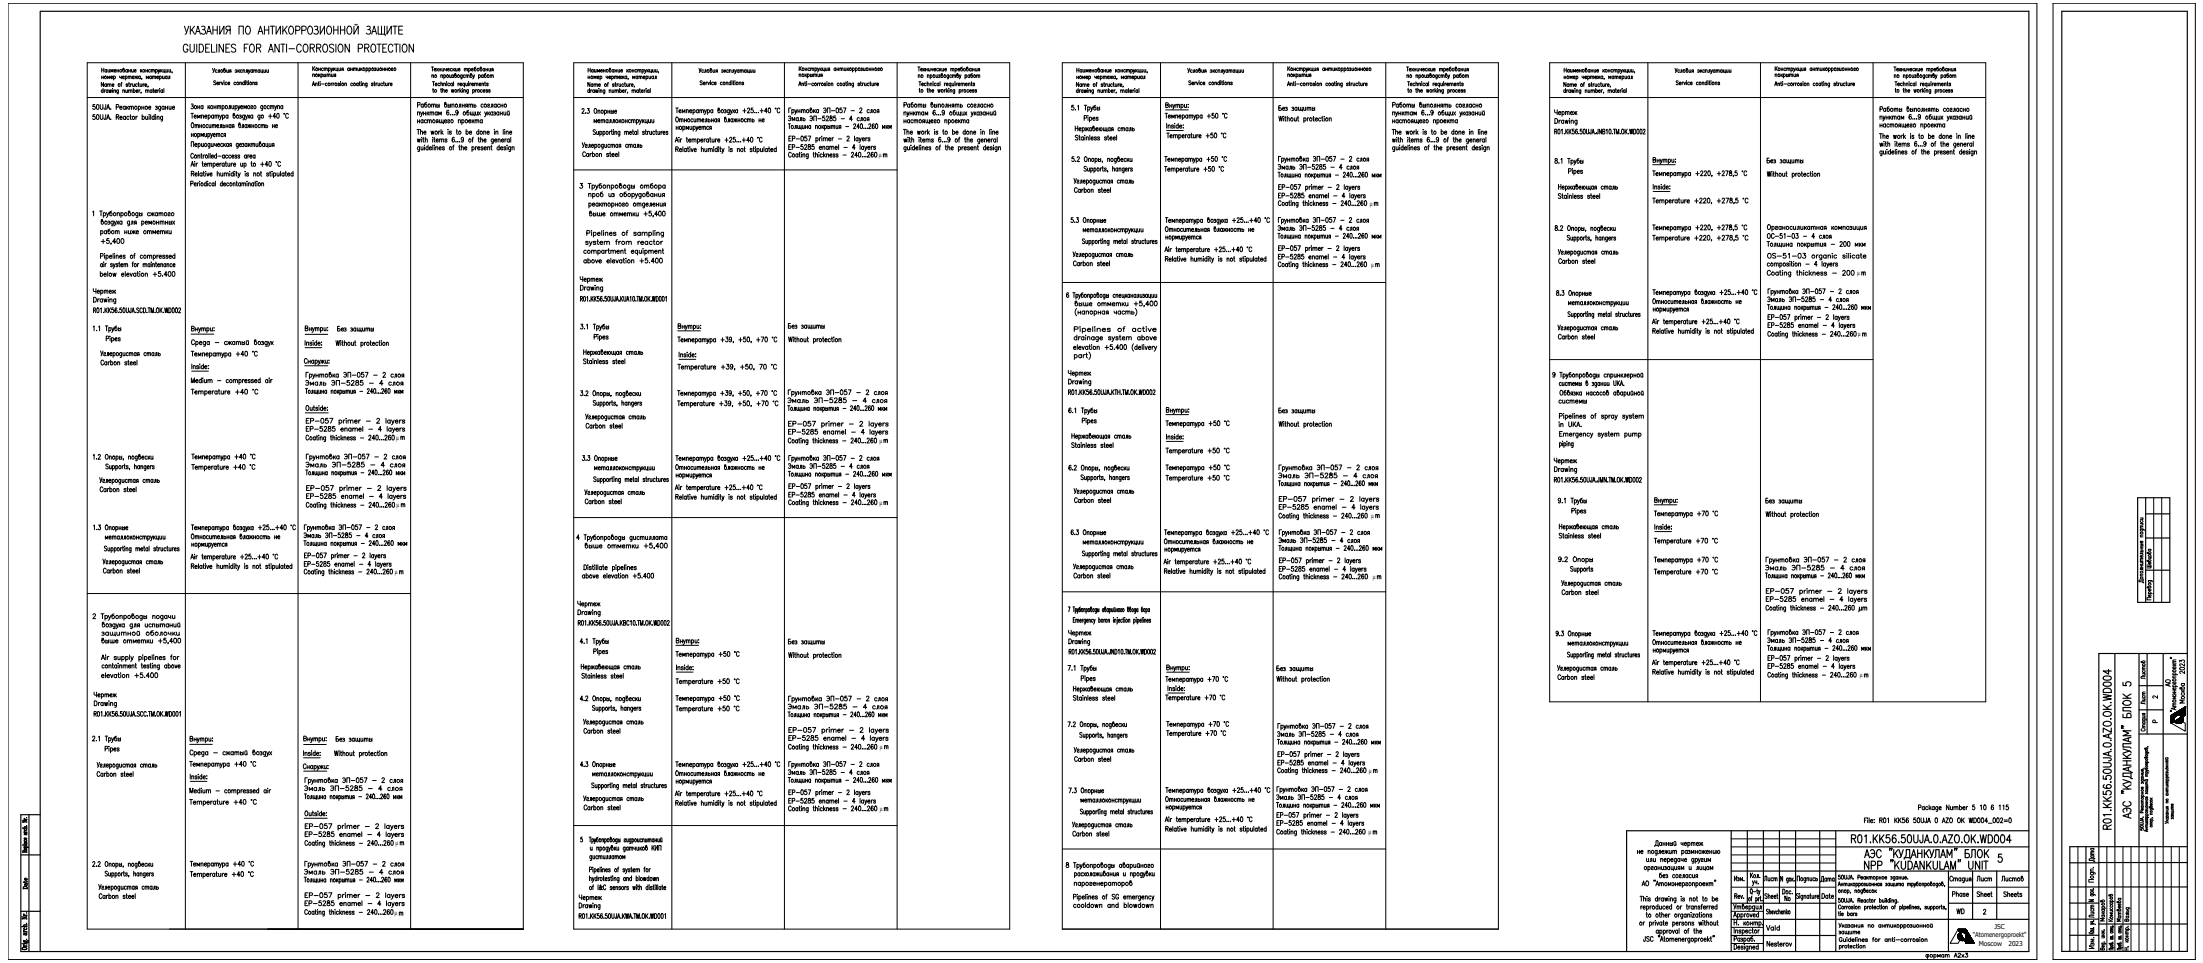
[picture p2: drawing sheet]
<svg xmlns="http://www.w3.org/2000/svg" width="1360mm" height="594mm" viewBox="0 0 1360 594" stroke-linecap="round" stroke-linejoin="round" font-family="sans-serif">
<defs><g id="words">
<text font-size="10.1" x="1150" y="538">NPP &quot;KUDANKULAM&quot; UNIT</text>
<g font-size="8.8">
<text x="112" y="34">GUIDELINES FOR ANTI-CORROSION PROTECTION</text>
<text x="1304" y="513" transform="rotate(-90 1304 513)">R01.KK56.50UJA.0.AZO.OK.WD004</text>
<text x="1142" y="521">R01.KK56.50UJA.0.AZO.OK.WD004</text>
</g>
<g font-size="7.5">
<text x="662" y="207">Pipelines of active</text>
<text x="958" y="288">Чертеж</text>
<text x="658" y="394">Чертеж</text>
</g>
<g font-size="7.1">
<text x="363" y="135">выше отметки +5,400</text>
<text x="61" y="152">+5,400</text>
<text x="663" y="190">выше отметки +5,400</text>
<text x="360" y="340">выше отметки +5,400</text>
<text x="62" y="394">защитной оболочки</text>
<text x="1294" y="533" transform="rotate(-90 1294 533)">Дата</text>
<text x="1123" y="545">Дата</text>
<text x="1187" y="593">формат А2x3</text>
</g>
<g font-size="6.6">
<text x="485" y="250">Эмаль ЭП-5285 - 4 слоя</text>
<text x="1089" y="312">Без защиты</text>
<text x="62" y="398">выше отметки +5,400</text>
<text x="1101" y="557">No</text>
<text x="661" y="561">cooldown and blowdown</text>
<text x="1294" y="567" transform="rotate(-90 1294 567)">Лист</text>
</g>
<g font-size="6.2">
<text x="256" y="67">Работы выполнять согласно</text>
<text x="557" y="67">Работы выполнять согласно</text>
<text x="858" y="67">Работы выполнять согласно</text>
<text x="1159" y="70">Работы выполнять согласно</text>
<text x="256" y="78">настоящего проекта</text>
<text x="557" y="78">настоящего проекта</text>
<text x="858" y="78">настоящего проекта</text>
<text x="788" y="143">Эмаль ЭП-5285 - 4 слоя</text>
<text x="1090" y="148">ОС-51-03 - 4 слоя</text>
<text x="359" y="163">above elevation +5.400</text>
<text x="1090" y="187">Эмаль ЭП-5285 - 4 слоя</text>
<text x="187" y="239">Эмаль ЭП-5285 - 4 слоя</text>
<text x="188" y="289">Эмаль ЭП-5285 - 4 слоя</text>
<text x="788" y="296">Эмаль ЭП-5285 - 4 слоя</text>
<text x="788" y="336">Эмаль ЭП-5285 - 4 слоя</text>
<text x="1089" y="353">Эмаль ЭП-5285 - 4 слоя</text>
<text x="1090" y="398">Эмаль ЭП-5285 - 4 слоя</text>
<text x="1349" y="417" transform="rotate(-90 1349 417)">2023</text>
<text x="1341" y="425" transform="rotate(-90 1341 425)">АО</text>
<text x="1349" y="435" transform="rotate(-90 1349 435)">Москва</text>
<text x="485" y="439">Эмаль ЭП-5285 - 4 слоя</text>
<text x="787" y="455">Эмаль ЭП-5285 - 4 слоя</text>
<text x="187" y="489">Эмаль ЭП-5285 - 4 слоя</text>
<text x="1010" y="529">не подлежит размножению</text>
<text x="187" y="540">Эмаль ЭП-5285 - 4 слоя</text>
<text x="1088" y="545">Лист</text>
<text x="1219" y="545">Лист</text>
<text x="1234" y="545">Листов</text>
<text x="1204" y="554">Phase</text>
<text x="1219" y="554">Sheet</text>
<text x="1207" y="565">WD</text>
<text x="1089" y="575">Vald</text>
</g>
<g font-size="5.7">
<text x="1325" y="420" transform="rotate(-90 1325 420)">Листов</text>
<text x="1325" y="436" transform="rotate(-90 1325 436)">Лист</text>
<text x="18" y="550" transform="rotate(-90 18 550)">Date</text>
<text x="1310" y="570" transform="rotate(-90 1310 570)">Матвеева</text>
</g>
<g font-size="5.3">
<text x="544" y="98">m</text>
<text x="847" y="128">m</text>
<text x="848" y="166">m</text>
<text x="1148" y="171">m</text>
<text x="961" y="250">системы</text>
<text x="247" y="314">m</text>
<text x="544" y="313">m</text>
<text x="848" y="321">m</text>
<text x="246" y="355">m</text>
<text x="849" y="358">m</text>
<text x="545" y="463">m</text>
<text x="847" y="478">m</text>
<text x="847" y="516">m</text>
<text x="246" y="522">m</text>
<text x="1134" y="578">защите</text>
</g>
<g font-size="4.9">
<text x="1149" y="208">m</text>
<text x="544" y="274">m</text>
<text x="1328" y="432">2</text>
<text x="545" y="501">m</text>
<text x="1343" y="507" transform="rotate(-90 1343 507)">защите</text>
</g>
<g font-size="4.4">
<text x="542" y="97">m</text>
<text x="846" y="127">m</text>
<text x="846" y="165">m</text>
<text x="1146" y="170">m</text>
<text x="1147" y="207">m</text>
<text x="245" y="271">m</text>
<text x="543" y="273">m</text>
<text x="543" y="311">m</text>
<text x="245" y="313">m</text>
<text x="846" y="319">m</text>
<text x="244" y="354">m</text>
<text x="847" y="357">m</text>
<text x="1148" y="418">m</text>
<text x="1328" y="447">Р</text>
<text x="543" y="462">m</text>
<text x="845" y="477">m</text>
<text x="543" y="500">m</text>
<text x="845" y="515">m</text>
<text x="244" y="521">m</text>
<text x="244" y="565">m</text>
</g>
<g font-size="4.1">
<text x="1231" y="573">JSC</text>
<text x="1218" y="578">&quot;Atomenergoproekt&quot;</text>
<text x="1222" y="584">Moscow</text>
<text x="1240" y="584">2023</text>
</g>
</g></defs>
<!-- layer: TITUL -->
<g fill="none" stroke="#000" stroke-width=".72">
<path d="M1273 7h77v580h-54v-184h54M1320 307h19v65h-19zM1325 307v65M1325 317h14M1325 332h14M1325 352h14M1306 403v119M1320 403v119M1325 403v50M1335 403v119M1311 421v2h2a1.5 1.5 0 0 1 0-2 1.5 1.5 0 0 1 2 0 1.5 1.5 0 0 1 0 2M1311 428l3 3"/>
<path d="M1311 431h5M1311 433a2.5 2.5 0 0 1 3-1 2.5 2.5 0 0 1 1 2 2.5 2.5 0 0 1-3 1 2.5 2.5 0 0 1-1-2zM1316 436h-5v3h4h1M1316 428l-3 2M1320 438h15M1320 423h15M1310 449h1M1310 448h1M1311 441v2h5l-1-3h-2v3M1314 455v2M1316 459h-5v2h4l1 1M1316 455l-5 1 5 2"/>
<path d="M1316 451h-5l3 1-3 2h5M1320 453h30M1311 462l4 2h1M1311 472h5M1311 469h5M1311 465l3 3M1311 468h5M1313 469v3M1314 474v1M1315 463l-4 2M1316 477h-5v2a5 5 0 0 1 5 1M1316 473l-5 1 5 2"/>
<path d="M1316 465l-3 2M1316 477v3M1310 489h1M1310 488h1M1311 481l4 1 1 1M1311 484l3 3M1311 487h5M1312 495a1.5 1.5 0 0 0-1 1 1.5 1.5 0 0 0 1 1h2a1.5 1.5 0 0 0 1-1 1.5 1.5 0 0 0-1-1M1313 498v2M1315 482l-4 2M1316 484l-3 2M18 503v84"/>
<path d="M25 503h-12v84h1239v-580h-1227v580M1069 513v74M1079 513v44M1089 513v74M1099 513v44M1108 513v74M1123 513v74M1133 513v74M1252 513h-248v74M1311 501v-1a2.5 2.5 0 0 1 2-2 2.5 2.5 0 0 1 3 2l-1 1M1314 502v2M1316 502l-5 1 5 2"/>
<path d="M13 527h12M1069 537h183M1133 522h119M1151 529l2-5 1 5M1155 525v-1a2.5 2.5 0 0 1 2 3 2.5 2.5 0 0 1-2 2v-1M1161 525a1.5 1.5 0 0 0-1-1 1.5 1.5 0 0 0-2 2v1a1.5 1.5 0 0 0 1 2 1.5 1.5 0 0 0 2-1M1167 523l-1 2M1168 523v2M1169 524v5M1172 524l-3 3M1172 524l2 4M1175 524l-2 5"/>
<path d="M1176 529a5 5 0 0 0 1-5h2v5M1180 529l1-5 2 5M1184 524v5M1186 524v5M1188 524v5M1191 524l-3 3M1191 524l1 4M1194 524l-2 5M1194 529l1-1v-4h2v5M1198 529l2-5 1 5M1202 529v-5l1 4 2-4v5M1203 537v50"/>
<path d="M1207 523l-1 2M1208 523v2M1215 524h-2v5h3l-1-2-2-1M1217 529v-1v-4h2v5M1218 537v30M1221 524h1a2.5 2.5 0 0 1 2 3 2.5 2.5 0 0 1-2 2 3 3 0 0 1-1-5zM1225 524v5M1228 524l-3 3M1233 537v30M1296 522h54M1296 532h54M1069 557h64"/>
<path d="M1203 557h49M1296 547h54M13 562h12M1069 577h64M1069 567h183M1296 570h54"/>
</g>
<g fill="none" stroke="#000" stroke-width=".62">
<path d="M5 2h1252v590h-1252zM1267 2h88v590h-88zM1330 307v65M1334 307v65M1340 406h1M1341 418h2M1341 416h3M1341 411h2M1341 410l2 1M1341 409h2M1341 419a1 1 0 0 1 2 0 1 1 0 0 1 0 1 1 1 0 0 1-1 0 1 1 0 0 1-1-1zM1341 413a1 1 0 0 1 2 0 1 1 0 0 1 0 1 1 1 0 0 1-1 1 1.1 1.1 0 0 1-1-2z"/>
<path d="M1342 416h-1a.8 .8 0 0 1 1-1 .8 .8 0 0 1 1 1M1343 411v1a.8 .8 0 0 1-1 1 1 1 0 0 1 0-2v2M1343 417h-2l1 1M1343 408h-2l1 1M1343 407h-2l1 1M1343 410h-1M1340 439h1M1340 438h1M1341 436h2M1341 426h2M1341 427h2M1341 424h3"/>
<path d="M1341 432a1 1 0 0 1 2 0 1 1 0 0 1 0 1 1 1 0 0 1-1 0 1 1 0 0 1-1-1zM1342 429h-1a.8 .8 0 0 1 1-1 .8 .8 0 0 1 1 1M1342 424l-1-1a.8 .8 0 0 1 1-1 1.1 1.1 0 0 1 1 2M1342 437v1M1343 440l1 1M1343 440l1 1-1-1M1343 440l1 1zM1343 424a.8 .8 0 0 1-1 1 .8 .8 0 0 1 0-1v1M1343 421v1h-1v-1h-1l1 1M1343 440l2 1zM1343 440l2 1M1343 436l-3 1 3 1"/>
<path d="M1343 435h-2l1 1M1343 434h-2l1 1M1343 430h-2h2l-2 1h2M1343 439l2 2M1344 439l1 2M1344 439l2 3M1344 439l3 3M1344 439l3 3-3-3M1344 439l3 3zM1344 439l4 3M1345 439l3 3-3-3M1345 439l3 3z"/>
<path d="M1345 439l3 3M1345 438l3 4M1345 438l3 3zM1345 438l3 3M1345 438l4 3zM1346 438l3 3M1346 438l3 3zM1346 438l3 3-3-3M1346 438l3 2M1346 438l3 2zM1347 438l2 2M1347 438l2 2z"/>
<path d="M1347 437l2 3-2-2M1347 437l2 3M1347 437l2 3-2-3M1347 437l2 2M1347 437l2 2-2-2M1347 437l2 2zM1348 437l1 2M1348 437l1 1M1348 437l1 1-1-1M1348 437l1 1zM1348 437h1M1348 437h1h-1"/>
<path d="M1349 440l-2-3 2 3M1349 439l-2-2 2 2M1349 438l-1-1 1 1M1349 437h-1h1M1322 450a1.1 1.1 0 0 0 1 1 1.1 1.1 0 0 0 1-1M1323 443l2 1M1323 449h1M1323 445h1M1323 442h1M1323 445a.7 .7 0 0 0 0 1 .7 .7 0 0 0 1-1M1323 443v1a.7 .7 0 0 0 0 1 1.1 1.1 0 0 0 1-2M1324 440l-1 1v-1h1"/>
<path d="M1324 441h.1M1324 442v1h-1M1324 448h-1v1M1324 447h-1v1M1340 446h.1M1340 446h1M1340 446h1zM1340 445l1 1zM1340 444l1 2zM1340 444l2 1zM1340 443l2 2zM1340 443l2 2"/>
<path d="M1340 442l2 2zM1340 442l2 1zM1340 441l2 2M1340 441l2 2zM1340 441l9-5v5l-2 1M1340 441v5M1341 441l1 2M1341 446h.1M1341 441l1 2-1-2M1341 441l1 2zM1341 446h-1h1M1341 446l-1-1 1 1"/>
<path d="M1341 441l1 1zM1341 441l1 1-1-1M1341 441l2 1M1341 441l2 1zM1342 445l-2-1 2 2M1342 445l-2-1 2 1M1342 441l1 1M1342 445l-2-1 1 2M1342 440l1 2M1342 440l1 2zM1342 444l-2-2 2 2M1342 444h.1"/>
<path d="M1342 443v1M1342 443h.1M1342 443l-2-2 2 2M1342 445l-2-2 2 2M1342 440l2 1M1342 444v1M1342 444l-2-1 2 2M1342 444l-2-1 2 1M1342 445h.1M1342 440l2 1zM1342 443l-1-2 1 2M1342 442l-1-1 1 2"/>
<path d="M1342 442v1M1342 445l5-3v2l-1 2h-2zM1342 442l-1-1 2 1M1342 445l1 1M1342 445l-2 1M1343 445h.1M1343 442h-1M1343 445v1M1343 442l-2-1 2 1M1343 445l1 1M1343 442h.1M1343 445l1 1z"/>
<path d="M1343 446h.1M1343 442l-1-1 1 1M1343 445l2 1M1343 442l-1-2 1 2M1343 444l2 2-2-1M1343 444l2 2zM1343 444l2 2M1343 446l-1-1 1 1M1344 446l-2-1 2 1M1344 444l1 2zM1344 446l-1-1 1 1M1344 441l-1 1"/>
<path d="M1344 446h.1M1344 444l2 2M1344 444l2 2zM1344 441l-2-1 2 1M1344 441h.1M1344 444l2 2-2-2M1344 441l-1-1 1 1M1344 441h1M1345 446l-2-1 2 1M1345 444l1 2-2-2M1345 444l1 2zM1345 441h.1"/>
<path d="M1345 444l1 2M1345 444l1 1M1345 441l-2-1 2 1M1345 446h.1M1345 444l2 1-2-1M1345 444l2 1M1345 444l2 1zM1345 443l2 2M1345 443l2 2zM1345 443l2 2-2-2M1345 441h1M1345 441l-1-2 1 2"/>
<path d="M1345 446l-1-2 2 2M1346 441l-2-2 2 2M1346 441h.1M1346 446h.1M1346 443l1 2M1346 446l-2-2 2 2M1346 443l1 1zM1346 443l1 1-1-1M1346 443l1 1M1346 441v1M1346 442h.1M1346 442l-2-3 3 3-3-3 3 3"/>
<path d="M1346 446l-1-2 1 2M1346 443h1M1346 442h1M1347 445l-2-1 2 1M1347 442h.1M1347 442v1M1347 445h.1M1347 445l-2-2 2 2M1347 445l2 1v5l-9-5M1347 443h.1M1347 445l-1-2 1 2M1347 443v-1v1"/>
<path d="M1347 442l-3-3 3 3M1347 444l-1-1 1 2M1347 444h.1M1347 444l-1-1 1 1M1347 443h-1h1M1348 442l-3-3 3 3M1348 442l-3-4 3 4M1348 441l-3-3 3 3M1349 441l-4-3 4 3M1349 441l-4-3 3 3M1349 441l-3-3 3 3M1349 440l-3-2 3 2"/>
<path d="M1349 440l-2-2 2 2M1322 479h1M1322 478h1M1322 476h1M1322 479a.6 .6 0 0 0 0 1 .6 .6 0 0 0 1 0v-1M1323 478v1M1323 476v1h-1M1323 475a.6 .6 0 0 1 0 1 .7 .7 0 0 1-1-1v1M1323 474h.1M1324 474h2h-1M1325 475h1l-1 1M1325 467h1l-1 1-1-1 1 1"/>
<path d="M1325 464h1v1M1325 462v-1l1 1h-1h-1h1M1325 479h1M1325 477h2M1325 472h1M1325 470h2M1325 477v-1h1v1M1325 470h1M1325 464v1h1v-1M1326 461h.1M1326 478h-1v1M1326 477l-1 1"/>
<path d="M1326 475l1 1M1326 471h-1v1M1322 481h2v1M1322 497h1M1322 496l1 1M1322 495h1M1322 491h2M1322 489h1M1322 490h1M1322 497a.6 .6 0 0 0 0 1 .6 .6 0 0 0 1 0v-1M1322 491a.6 .6 0 0 1 0-1 .7 .7 0 0 1 1 1M1322 481v1a.6 .6 0 0 0 1 0 .6 .6 0 0 0 0-1"/>
<path d="M1322 483h1M1322 483h.1M1323 489v1M1323 499a.6 .6 0 0 1 0 1 .7 .7 0 0 1-1-1v1M1323 486a.6 .6 0 0 1 0 1 .7 .7 0 0 1-1-1v1M1323 494h-1v1M1323 494h-1M1323 496h-1M1325 498h1M1325 496h1M1325 494h1M1325 495h1"/>
<path d="M1325 493h1M1325 488h1M1325 484h1M1325 481h1M1325 493v1h1v-1M1325 488v1l1-1M1325 481v1h1v-1M1325 500h1M1325 489h1v1M1325 489v1M1325 494v1M1325 496h.1"/>
<path d="M1325 492h1M1325 498l1 1h-1M1325 486l1 1h-1M1325 486h1h-1M1325 484l1 1h-1M1326 483h-1v1M1326 482h-1v1M1326 486h-1M1327 499h2v1M1327 498l1-1 1 1h-1h-1h1M1327 493h2M1327 492l1 1"/>
<path d="M1328 499h-1l1 1h1l-1-1M1328 495h-1l1 1 1-1h-1M1328 496l1 1h-1l-1-1h1v1M1329 492l-1 1M14 506h3l-3 1M14 506h.1M14 507h3M15 519h2M15 517h2M15 512h2M15 506h2M15 513h1"/>
<path d="M15 505h1M15 520h2h-2v1M15 514h2h-2v1M15 520l1 1 1-1h-1M15 514l1 1h1l-1-1M16 517h-1M16 515h1M16 518a.6 .6 0 0 1 0 1 .7 .7 0 0 1-1-1M16 517a.7 .7 0 0 1 0 1 .7 .7 0 0 1-1-1h1v1M16 511v1a.7 .7 0 0 1-1-1v1M16 509h.1M16 504h.1"/>
<path d="M16 506l-2 1M17 510h-2v1M17 510h-2M17 505v1M17 507h.1M17 510h.1M17 511h.1M17 513v1M17 505l-2 1M17 513l-2 1M17 511h-3M1026 520v2"/>
<path d="M1027 520v2M1028 520v2M1029 520v2M1030 520v2M1031 520v2M1032 520v2M1033 520v1h2M1034 519h.1M1035 520v2M1038 520v1l1-1M1039 520v2M1042 520v3"/>
<path d="M1044 520v2M1049 520l1 1 1-1M1050 520v2M1069 517h64M1151 506h1M1152 505h-1v3M1153 505h.1M1153 506v2M1154 505v3M1155 506h1a.8 .8 0 0 0-1 0 .8 .8 0 0 0 0 1 .8 .8 0 0 0 1 0M1157 506h.1M1157 507h.1"/>
<path d="M1160 506h2v-1h-2v3M1161 506l1 2M1163 505a1.4 1.4 0 0 1 1 1 1.4 1.4 0 0 1-1 1zM1165 505h1v3M1170 505v3M1170 506l1 2M1171 505l-1 2M1172 505v3M1173 506l1 2M1174 505l-2 2M1176 505h-1l-1 1a1 1 0 0 1 2 0 .9 .9 0 0 1 0 1 1 1 0 0 1-2 0M1178 505a1.4 1.4 0 0 0-1 1 1.4 1.4 0 0 0 1 1 .8 .8 0 0 0 0-1 .8 .8 0 0 0-1 0v1"/>
<path d="M1183 505h-2v1a1 1 0 0 1 2 0 .9 .9 0 0 1 0 1 1 1 0 0 1-2 0M1184 505a1.4 1.4 0 0 1 1 1 1.4 1.4 0 0 1-1 1zM1186 505v2l1 1v-1v-2M1189 505v2h-1M1190 508l1-3 1 3M1190 507h1M1195 505a1.4 1.4 0 0 1 1 1 1.4 1.4 0 0 1-1 1zM1199 508l1-3 1 3M1199 507h1M1201 505h2l-2 3h2M1204 505a1.4 1.4 0 0 1 1 1 1.4 1.4 0 0 1-1 1l-1-1zM1209 505a1.4 1.4 0 0 1 1 1 1.4 1.4 0 0 1-1 1l-1-1z"/>
<path d="M1211 505v3M1212 506l1 2M1213 505l-2 2M1216 505v3l1-3v3l1-3M1218 505a1.5 1.5 0 0 1 2 1 1.5 1.5 0 0 1-2 2zM1221 505a1.4 1.4 0 0 1 1 1 1.4 1.4 0 0 1-1 1zM1223 505a1.4 1.4 0 0 1 2 1 1.4 1.4 0 0 1-2 1zM1227 507h-2l1-2v3M1227 508h3M1231 505a1.4 1.4 0 0 1 1 1 1.4 1.4 0 0 1-1 1zM1233 505a1.4 1.4 0 0 1 1 1 1.4 1.4 0 0 1-1 1zM1235 505h1l-1 3h1"/>
<path d="M1237 506h2M1237 507h2M1240 505a1.4 1.4 0 0 1 2 1 1.4 1.4 0 0 1-2 1zM1321 511v1h1a.6 .6 0 0 1 0-1 .6 .6 0 0 1 1 0 .6 .6 0 0 1 0 1M1321 508h2v1h-2M1321 506h2v1M1322 501v-1h-1v1h2M1323 505v1M1323 504h.1M1323 504l-2 1 2 1M1325 511h1M1325 507h1"/>
<path d="M1325 512h1M1325 510h1M1325 506v1M1325 504h2M1325 503h2M1325 504v-1l1 1M1325 503v-1h1v1M1325 500h.1M1325 511v1M1325 512v1M1325 507l1 1h-1M1326 512l-2 1h2"/>
<path d="M1326 509l-1 1M1326 509h-1M1326 506h-1M1327 506h2M1327 509h2M1327 502h2M1328 506l-1-1h1h1l-1 1M1329 504v1M1329 508h-2l1 1M1329 502h-2h1M14 525h1M14 521h3h-3"/>
<path d="M14 526h3M15 524h2M15 522h2M15 523h2M15 526v-1l-1 1M15 523v-1h1v1M16 523h-1M16 520h1M16 525h-1M16 523a.7 .7 0 0 1 0 1 .7 .7 0 0 1-1-1h1v1M17 521h.1M17 525v1"/>
<path d="M17 523h-2M17 522v1M1016 530l1 1h1M1017 535h1a.8 .8 0 0 1 1 1 1 1 0 0 1-2 0M1017 535v3M1018 530v2M1018 532l1-1v-1h1v2M1019 535h1h1l-2 1h2M1021 530v1h1M1022 522h2M1022 522v-3h2v3M1022 530v2"/>
<path d="M1023 535h-1a.8 .8 0 0 0-1 1 1 1 0 0 0 2 0M1023 535v2M1024 536h1M1024 535v2M1025 535v2M1025 530h1v2M1025 530v2M1026 538l-2 1 1 2a.8 .8 0 0 0 1-1 1 1 0 0 0-2 0M1026 535v1h1M1026 520h-1a.8 .8 0 0 0-1 1 1 1 0 0 0 2 0M1027 521h1M1027 535v2"/>
<path d="M1027 530h2h-1a.8 .8 0 0 0-1 0 .8 .8 0 0 0 1 1 .8 .8 0 0 0 1 0M1028 535h1h-1M1028 540h1M1028 535l1 1h-1M1029 521h1M1029 530h1a.8 .8 0 0 1 1 1 1 1 0 0 1-2 0M1029 530v3M1031 535h-1a.8 .8 0 0 0-1 1 1 1 0 0 0 2 0M1031 535v2M1031 521v-1a.7 .7 0 0 1 1 0 .7 .7 0 0 1 0 1 .7 .7 0 0 1-1 0M1031 530h2a.8 .8 0 0 0-1 0 .8 .8 0 0 0 0 1 .8 .8 0 0 0 1 0M1032 535v1h1"/>
<path d="M1033 535v2M1034 535v1h1M1034 540a1.1 1.1 0 0 0-2 1 1 1 0 0 0 2 0M1035 530a.8 .8 0 0 0-1 0 .8 .8 0 0 0 0 1 .8 .8 0 0 0 1 0M1035 530v2h-1M1035 535v2M1036 536v1M1037 540h1l-1 1h1M1037 536h-1v-1h1v2M1037 530a.8 .8 0 0 0-1 1 .8 .8 0 0 0 1 0M1037 530v2M1038 537v-2l1 1v-1v2"/>
<path d="M1039 530v2M1040 521h1v-1a.8 .8 0 0 0-1 1 .8 .8 0 0 0 1 0M1040 530h1a.8 .8 0 0 0-1 0 .8 .8 0 0 0 0 1 .8 .8 0 0 0 1 0M1042 540a.8 .8 0 0 0-1 1 .8 .8 0 0 0 1 0M1042 520a.8 .8 0 0 1 1 1 .8 .8 0 0 1-1 0M1042 540v1M1043 535v1h1M1044 535v2M1044 540a.8 .8 0 0 0-1 1 .8 .8 0 0 0 1 0M1044 520h1v2M1045 540v1h1M1045 520h1v2"/>
<path d="M1046 530a1 1 0 0 0-2 0 .8 .8 0 0 0 1 1 .8 .8 0 0 0 1 0M1046 530v2h-1M1046 540v1M1047 530a.8 .8 0 0 1 1 0 .8 .8 0 0 1 0 1 .8 .8 0 0 1-1 0M1047 530v3M1047 537l1-1v-1v2M1047 521h2l-1-1a.8 .8 0 0 0-1 1 1 1 0 0 0 2 0M1048 530l1 2 1-2M1049 532l-1 1M1049 535v1h2M1050 521l-1 1M1050 530h1l-1 1h1"/>
<path d="M1050 521l1 1M1051 535v2M1051 535l1 1h1M1052 530v1h1M1053 535v2M1053 530v2M1054 532v-2l1 1 1-1v2M1055 535a1.1 1.1 0 0 0-2 1 1 1 0 0 0 2 0M1055 535v2M1056 537v-2l1 1v-1v2M1069 522h64M1069 527h64"/>
<path d="M1069 532h64M1081 539v2M1081 540l1 1M1082 539l-1 2M1083 540a.9 .9 0 0 1 1 1 .9 .9 0 0 1-1 0zM1301 522v65M1306 522v65M1311 522v65M1316 522v65M1320 522v65M1325 522v65M1330 522v65"/>
<path d="M1335 522v65M1340 522v65M1345 522v65M1012 553h2M1013 559v2M1013 553v3M1014 546l1-3v3M1014 559l-1 1M1014 545h1M1014 560h2l-1-1a.8 .8 0 0 0-1 1 1 1 0 0 0 2 0M1015 554h1v2M1015 553v3"/>
<path d="M1016 544a1.4 1.4 0 0 1 2 1 1.4 1.4 0 0 1-2 1v-1zM1016 559h1a.8 .8 0 0 1 1 1 1 1 0 0 1-2 0M1016 559v3M1017 553h.1M1017 554v2M1019 559v2M1019 554h-1l1 1v1l-1-1M1020 559l-1 1M1021 543v1M1022 543v1M1022 546l1-3 1 3M1023 545h1"/>
<path d="M1023 554a.8 .8 0 0 0-1 1 .8 .8 0 0 0 1 0M1023 553v3M1023 559a.8 .8 0 0 0-1 1 .8 .8 0 0 0 1 0M1023 558v3M1024 554v2M1024 559l1 2 1-1M1025 545h1v1M1025 544v2M1025 554l-1 1M1026 559v2M1026 545h1v1M1026 540h2a1.1 1.1 0 0 0-2 1 1 1 0 0 0 2 0"/>
<path d="M1027 554a1.1 1.1 0 0 0-2 1 1 1 0 0 0 2 0M1027 554v2M1028 554v2l1-2v2v-2M1028 559a1.1 1.1 0 0 0-2 1 1 1 0 0 0 2 0M1028 560h2v-1a1.1 1.1 0 0 0-2 1 1 1 0 0 0 2 0M1029 540v1h-1M1030 546v-2l1 2v-2v2M1030 553h.1M1030 554v2M1031 554h1v2M1031 554v2M1032 559a.9 .9 0 0 0-1 1 .9 .9 0 0 0 1 0"/>
<path d="M1032 558v3M1032 545a.8 .8 0 0 1 1 0 .8 .8 0 0 1 0 1 .8 .8 0 0 1-1 0M1033 545h1M1034 545h2M1034 544v2M1035 554l-1 3M1035 554a1 1 0 0 0-2 0 .8 .8 0 0 0 0 1 1 1 0 0 0 2 0M1036 544v2M1036 545h2a.8 .8 0 0 0-1 0 .8 .8 0 0 0 0 1 .8 .8 0 0 0 1 0M1037 559v2M1038 553h.1M1038 554v2"/>
<path d="M1038 559l-1 1M1039 541v-1h1v1M1039 545a.8 .8 0 0 1 1 0 .8 .8 0 0 1 0 1 .8 .8 0 0 1-1 0M1039 544v3M1040 554h-1l1 1v1l-1-1M1041 545v-1l1 1-1 1h1M1041 559h1M1041 558v2l1 1M1043 559v2M1043 554h1v2M1043 554v2M1043 559v1"/>
<path d="M1045 545h1v1M1045 544v2M1045 559a.8 .8 0 0 0-1 1 .8 .8 0 0 0 1 0M1045 559v2M1046 559h1v2M1046 559v2M1047 545a.8 .8 0 0 1 1 1 .8 .8 0 0 1-1 0M1047 544v3M1047 554h1M1047 541h.1M1047 553v2l1 1M1048 541h-1v-1h1v1"/>
<path d="M1049 559h-1l1 1v1l-1-1M1050 559h1M1051 554h1M1051 558h-1v3M1051 545h1a.8 .8 0 0 0-1 0 .8 .8 0 0 0 0 1 .8 .8 0 0 0 1 0M1051 553v2l1 1M1052 560h1v-1a.9 .9 0 0 0-1 1 .9 .9 0 0 0 1 0M1053 544v2M1054 559v2M1054 545l1 1M1054 544l-1 2M1055 559l-1 1"/>
<path d="M1055 545h1v1M1055 544v2M1055 559v2M1056 559l-1 1M1056 545h1v1M1057 560h1v-1a.9 .9 0 0 0-1 1 .9 .9 0 0 0 1 0M1057 554a.8 .8 0 0 1 1 0 .8 .8 0 0 1 0 1 .8 .8 0 0 1-1 0M1057 553v3M1059 543l-1 1M1059 555h1v-1a.8 .8 0 0 0-1 0 .8 .8 0 0 0 0 1 .8 .8 0 0 0 1 0M1059 543v1M1060 559a.8 .8 0 0 0-1 1 .8 .8 0 0 0 1 0"/>
<path d="M1060 558v3M1069 547h64M1070 558l1 2M1071 540v3l1-3v3M1071 553h1v-2h-1v3M1072 553v1M1072 558l-2 3M1072 559h1v2M1072 559v2M1073 542h.1M1073 553h1v-1a.8 .8 0 0 0-1 1 .8 .8 0 0 0 1 1M1073 542v1"/>
<path d="M1073 559h2v2M1074 543v-2l1 2 1-2v2M1075 552v2l1-2M1076 559a.9 .9 0 0 1 1 1 .9 .9 0 0 1-1 1v-3v1M1076 554h.1M1077 543h.1M1078 560h1v-1a.8 .8 0 0 0-1 0 .8 .8 0 0 0 0 1 .8 .8 0 0 0 1 0M1080 559a.8 .8 0 0 1 1 0 .8 .8 0 0 1 0 1 .8 .8 0 0 1-1 0M1080 559v3M1081 548a1.5 1.5 0 0 1 1 2 1.5 1.5 0 0 1-1 1zM1081 554h1M1081 551l1 1"/>
<path d="M1082 553l-1 3M1082 543v2l1-2M1082 545v1M1082 550h2M1083 559a.8 .8 0 0 0-1 0 .8 .8 0 0 0 0 1 .8 .8 0 0 0 1 0M1083 559v3h-1M1083 543l1 2v-1M1084 554a.8 .8 0 0 1 1 1 .8 .8 0 0 1-1 0M1084 554v3M1084 559v2l1-1M1084 541l1-1v1M1084 549h1"/>
<path d="M1084 543v2M1085 548v3M1085 559v2M1085 545h.1M1086 549v2l1-2M1086 554v2M1086 551l-1 1M1086 554v1M1086 554h1M1087 553v3M1088 556h.1M1091 552l-1-1-1 1 1 1a.8 .8 0 0 1 1 1 1 1 0 0 1-2 0"/>
<path d="M1092 553l1-1v2M1092 551v3M1093 553h2l-1-1a.8 .8 0 0 0-1 1 1.1 1.1 0 0 0 2 1M1095 553h1v-1a.8 .8 0 0 0-1 1 .8 .8 0 0 0 1 1M1097 552h1M1097 551v3h1M1100 541v3l-1-3v3M1100 549a1.5 1.5 0 0 1 2 1 1.5 1.5 0 0 1-2 1zM1104 542a.8 .8 0 0 0-1 1 .8 .8 0 0 0 1 0M1104 542v2l-1 1M1105 542a.9 .9 0 0 1 1 1 .9 .9 0 0 1-1 0zM1106 542v2"/>
<path d="M1107 543v1M1107 542l-1 1M1108 543h.1M1109 543v-3h2v3M1110 552a.7 .7 0 0 0-1-1 1 1 0 0 0 0 2h1a.8 .8 0 0 1 0 1 .8 .8 0 0 1-1 0M1111 551h.1M1111 552v2M1112 541a.8 .8 0 0 1 1 1 .8 .8 0 0 1-1 1zM1113 552v3h-1M1113 553v-1a.8 .8 0 0 0-1 1 .8 .8 0 0 0 1 1M1114 553l1-1v2M1114 552v2"/>
<path d="M1115 542h-1a.8 .8 0 0 0-1 0 1.1 1.1 0 0 0 2 1M1115 541v3h-1M1115 542h1l1 1M1115 541v2M1117 553l-1-1a.8 .8 0 0 0-1 1 1.1 1.1 0 0 0 2 1M1117 552v2M1117 552h1M1117 541v2h1M1118 551v3M1118 541v2M1119 552v2h1M1120 552v2"/>
<path d="M1120 542a.8 .8 0 0 0-1 0 .8 .8 0 0 0 1 1M1121 552v2M1121 552v1M1122 553h1v-1a.8 .8 0 0 0-1 1 .8 .8 0 0 0 1 1M1125 551a1.5 1.5 0 0 1 1 2 1.5 1.5 0 0 1-1 1zM1128 553v-1a.8 .8 0 0 0-1 1 .8 .8 0 0 0 1 1M1128 552v2M1129 552h1M1129 551v3h1M1131 553h1v-1a1.1 1.1 0 0 0-2 1 1.1 1.1 0 0 0 2 1M1203 547h49M1205 541a.9 .9 0 0 0-1 0 .9 .9 0 0 0 0 1 1 1 0 0 0 0 2 .9 .9 0 0 0 1-1"/>
<path d="M1206 542h1v2M1206 542v2M1207 542h1v2M1210 542a.8 .8 0 0 0-1 1 .8 .8 0 0 0 1 0M1210 542v2M1213 542h-1a.8 .8 0 0 0-1 1 1 1 0 0 0 2 0M1213 542v2h-1M1214 542v1h1M1215 542v2M1216 543v1M1217 543h-1v-1h1v2M1239 551l-1-1-1 1 2 1-1 1h-1"/>
<path d="M1239 552l1-1 1 2M1239 550v3M1241 552h2v-1a.8 .8 0 0 0-1 1 .8 .8 0 0 0 0 1 .8 .8 0 0 0 1 0M1243 552h2v-1a.8 .8 0 0 0-1 1 .8 .8 0 0 0 0 1 .8 .8 0 0 0 1 0M1245 551h1M1246 550v3M1248 552l-1-1 1 2h-1M14 566h3l-3 1M14 565v1M14 567h.1M14 567h3M15 573h2"/>
<path d="M15 571h2h-2v1M15 565h2M15 574v1M15 564v1M15 576l1 1h1l-1-1M15 577h2M16 572v1a.8 .8 0 0 1 0 1 1.1 1.1 0 0 1-1-2M16 579h.1M16 570h.1M16 563h.1M16 566l-2 1M17 576h-2v1"/>
<path d="M17 575l-2 1M17 565h-2M17 575h-2M17 564v1M17 567h.1M17 570v1M17 571v1M17 575h.1M17 572h-3M1014 569v2M1015 569l-1 1M1016 578v2l-1 1v-1"/>
<path d="M1016 564h1M1017 563v2v1M1018 578h-1l1 1a1 1 0 0 1 0 2 .8 .8 0 0 1-1 0v-1M1018 569a1.1 1.1 0 0 1 2 1 1 1 0 0 1-2 0M1018 569v3M1020 569v2M1020 578a.9 .9 0 0 0-1 0 .9 .9 0 0 0 0 1v1a.9 .9 0 0 0 0 1 .9 .9 0 0 0 1-1M1021 569l-1 1M1022 568h.1M1022 569v2M1023 569v2l1-2M1024 574h-1a.8 .8 0 0 0-1 1 1 1 0 0 0 2 0"/>
<path d="M1024 574v2M1024 577v1M1024 564h1M1025 563v3M1025 577l-1 1M1025 574a.8 .8 0 0 1 1 1 .8 .8 0 0 1-1 0M1025 574v3M1025 580h1M1026 564h1v2M1026 563v3M1026 569a1.1 1.1 0 0 0-2 1 1 1 0 0 0 2 0M1026 569v2"/>
<path d="M1027 569h.1M1027 574a.8 .8 0 0 1 1 1 .8 .8 0 0 1-1 0M1027 574v3M1027 568v2v1M1027 579h1M1027 578v2l1 1M1028 565h1v-1a.8 .8 0 0 0-1 1 .8 .8 0 0 0 1 0M1028 570h1v-1a.8 .8 0 0 0-1 0 .8 .8 0 0 0 0 1 .8 .8 0 0 0 1 0M1029 574v2M1030 574l-1 1M1030 564v2M1031 579h1v2"/>
<path d="M1031 579v2M1031 564l-1 1M1032 579h1v2M1032 574l1 2 1-2M1033 569a.8 .8 0 0 1 1 1 .8 .8 0 0 1-1 0M1033 569v3M1034 580h1v-1a.8 .8 0 0 0-1 1 .8 .8 0 0 0 1 0M1035 570h1v-1a.8 .8 0 0 0-1 1 .8 .8 0 0 0 1 0M1036 574h-1a.8 .8 0 0 0-1 1 1 1 0 0 0 2 0M1036 574v2M1036 564v2M1036 579h1l1 2"/>
<path d="M1036 579v2M1037 573v3M1037 569v2M1037 564l-1 1M1038 569l-1 1M1038 580h2l-1-1a.8 .8 0 0 0-1 1 1 1 0 0 0 2 0M1039 564v3h-1M1039 564a1.1 1.1 0 0 0-2 1 1 1 0 0 0 2 0M1039 569h-1l1 1v1l-1-1M1040 579v2M1041 564a.8 .8 0 0 0-1 1 .8 .8 0 0 0 1 0M1041 564v2"/>
<path d="M1041 579l-1 1M1042 574h1M1042 564h1v2M1042 564v2M1042 569h1l1 2M1042 569v2M1043 573h-1v3M1043 579v2l-1 1M1043 579a.8 .8 0 0 0-1 1 .8 .8 0 0 0 1 0M1044 563h.1M1044 564v2M1045 564h1l-1 2h1"/>
<path d="M1046 574h.1M1046 569h-1h-1l2 1v1l-2-1M1046 573v2v1M1046 579a1.1 1.1 0 0 1 2 1 1 1 0 0 1-2 0M1046 579v3M1047 574h1v2M1047 573v3M1048 564a.9 .9 0 0 0-1 1 .9 .9 0 0 0 1 0M1048 564v2M1048 579v2M1049 569v2l1-2v2l1-2M1049 564h1"/>
<path d="M1049 563v3h1M1049 575h2l-1-1a.8 .8 0 0 0-1 1 1 1 0 0 0 2 0M1049 579l-1 1M1050 563h.1M1050 564v2M1051 568h.1M1051 569v2M1052 580h1v-1a.8 .8 0 0 0-1 1 .8 .8 0 0 0 1 0M1052 569h1M1052 568v2l1 1M1053 564h2v2M1053 564v2"/>
<path d="M1054 569h1v2M1054 568v3M1054 578v3M1055 580v1M1055 579l-1 1M1056 579h1M1056 578v2l1 1M1057 564h-1h-1l2 1v1l-2-1M1058 577l-1 1M1058 569v2l1-1M1058 577v1M1059 569v2"/>
<path d="M1060 569h1M1060 568v2l1 1M1069 572h20M1069 562h20M1070 566l1-3 1 3M1071 579h1v-1h-1v3M1071 565h1M1071 568v3M1071 573v3M1071 569h1M1071 574h2v2M1071 574v2"/>
<path d="M1072 568v3M1073 564a.8 .8 0 0 1 1 0 .8 .8 0 0 1 0 1 .8 .8 0 0 1-1 0M1073 564v3M1073 570h.1M1074 579a.8 .8 0 0 0-1 1 .8 .8 0 0 0 1 0M1074 579v2M1075 579h1l-1 1M1075 574h-1l1 1-1 1-1-1M1075 564a.8 .8 0 0 1 1 0 .8 .8 0 0 1 0 1 .8 .8 0 0 1-1 0M1075 564v3M1075 580l1 1h-1M1076 574a.8 .8 0 0 1 1 1 .8 .8 0 0 1-1 0"/>
<path d="M1076 574v3M1077 579a.8 .8 0 0 1 1 1 .8 .8 0 0 1-1 0M1077 569v2M1077 579v3M1077 564v2M1077 570l1 1M1078 575h1v-1a.8 .8 0 0 0-1 1 .8 .8 0 0 0 1 0M1078 569l-1 1M1078 564l-1 1M1080 579a.8 .8 0 0 0-1 1 .8 .8 0 0 0 1 0M1080 579v2M1080 564l1 2 1-2"/>
<path d="M1081 570h1M1081 569v2M1081 574a.9 .9 0 0 0-1 1 .9 .9 0 0 0 1 0M1082 574h.1M1082 569v2M1082 573v2v1M1082 578h-1v3a.8 .8 0 0 0 1-1 .8 .8 0 0 0-1-1M1082 565h2l-1-1a.8 .8 0 0 0-1 0 .8 .8 0 0 0 0 1 1 1 0 0 0 2 0M1083 569h1v2M1083 569v2M1084 569h1v2M1085 574v2"/>
<path d="M1086 564h-1a.8 .8 0 0 0-1 1 1 1 0 0 0 2 0M1086 563v3M1086 569a.8 .8 0 0 1 1 1 .8 .8 0 0 1-1 0M1086 569v3M1086 561l1-1v-1v2M1086 574l-1 1M1209 578h.1M1209 577h.1M1209 577l1-1-1 1M1209 578l1-2-1 2M1209 578l2-2zM1209 573h5"/>
<path d="M1209 573l1 2M1209 573h.1M1209 573l-5 9h5l1-2M1209 578l2-1zM1209 579l2-2zM1209 579h.1M1209 577l1-2-1 2M1209 579l2-2-2 2M1209 574v-1zM1209 576h.1M1209 576l1-1-1 1M1209 573v1"/>
<path d="M1209 574v-1v1M1209 574l1-1-1 1M1209 574l1-1zM1209 576l1-1 3 5h-2l-2-1v-2zM1209 579l2-1-2 1M1209 574l2-1zM1209 574l2-1-2 1M1209 579l2-1-1 2M1209 575l2-2-2 2M1209 575l2-2-1 2M1210 576h.1M1210 580l1-2z"/>
<path d="M1210 580l1-2-1 2M1210 575l1-2-1 2M1210 580h.1M1210 576h-1M1210 575l2-2zM1210 575h.1M1210 575l2-2-2 2M1210 580l2-2zM1210 573l-1 1zM1210 575l-1 1M1210 580l2-2-2 2M1210 575l-1 2"/>
<path d="M1210 576l-1 1M1210 576l-1 1 1-1M1210 576l-1 1zM1210 576l-1 2M1211 576l-2 2M1211 575l1-2zM1211 575l2-2zM1211 577l-2 1zM1211 575h-1M1211 575h.1M1211 577l-2 2M1211 577l-2 2 2-2"/>
<path d="M1211 575l2-2-2 2M1211 577l-2 2zM1211 573l-1 2zM1211 578l-2 1 2-1M1211 578l-2 1M1211 575h1M1211 578l-1 2 1-2M1211 573l-1 2M1211 578l-1 2M1211 578l-1 2 2-2M1211 575l2-2-1 2M1212 575l1-2z"/>
<path d="M1212 573l-2 2M1212 575h.1M1212 578l-2 2zM1212 578l-2 2 2-2M1212 578l-2 2M1212 575l2-2zM1212 579l-2 1M1212 575l2-2-2 2M1212 575l2-1zM1212 579l-1 1 1-1M1212 579l-1 1M1212 575l2-1-2 1"/>
<path d="M1212 579l-1 1zM1212 579l-1 1h1M1212 573l-3 3M1212 580h.1M1212 575l2-1-1 1M1212 575h1M1213 580h.1M1213 580h-1M1213 575h.1M1213 575l1-1zM1213 580l3-3zM1213 575v1"/>
<path d="M1213 573l-2 2zM1213 576l1-2zM1213 576h.1M1213 576l1-2-1 2M1213 573l-2 2M1213 576l1-1-1 1M1213 576l2-1-2 1M1213 576l2-1zM1213 576l1 1M1213 579h.1M1213 579l3-2-3 2M1214 573l-2 2"/>
<path d="M1214 577l1-2zM1214 579l2-2-2 2M1214 577h.1M1214 579h-1M1214 573l5 9h-5l-1-2M1214 579h.1M1214 578l2-1-2 1M1214 578v1M1214 573l-2 2 2-2M1214 577l1-1zM1214 577l1-1-1 1M1214 578l1-2-1 2"/>
<path d="M1214 578h.1M1214 574l-2 1M1214 574l-2 1zM1214 578l1-2zM1214 577v1M1214 574l-2 1 2-1M1214 574l-1 1M1214 574l-1 2M1214 574l-1 2zM1214 574l-1 2 1-2M1214 575l-1 1M1214 575l-1 1z"/>
<path d="M1215 575l-2 1M1215 575l-2 1 2-1M1215 575l-2 2M1215 575l-1 2M1215 576l-1 1M1215 576l-1 1 1-1M1215 576l-1 1zM1215 576l-1 2M1215 576l-1 2 1-2M1215 576l-1 2 2-2M1216 577l-2 1zM1216 577l-2 2"/>
<path d="M1216 577l-3 3M1216 577l-3 2M1216 577l-3 3 3-3-3 3 3-3-3 2M1216 577l-3 3 3-3M1216 577l-3 3zM1216 577l-3 4M1216 578l-3 3zM1216 578l-3 3M1216 578l-3 3 3-3M1217 578l-4 3M1217 578l-3 4M1217 579l-3 3"/>
<path d="M1217 579l-3 3 3-3M1217 579l-2 3M1217 580l-2 2M1217 580l-2 2 3-2M1218 580l-2 2M1224 562l1-1 1 1-2 2h2M14 585v1a1.2 1.2 0 0 0 2 0 1.2 1.2 0 0 0 0-1 1.2 1.2 0 0 0-2-1 1.2 1.2 0 0 0 0 1l1 1 2-1M14 585h1h2M14 582h.1M15 580h.1M15 584h2M15 582h2"/>
<path d="M15 583v1M15 581h1M17 582h-2M17 581v-1l-1 1M17 584h-2M17 582h.1M17 583v1M17 580v1h-1M1025 581l1-3 1 3M1069 582h20M1071 583a1.5 1.5 0 0 1 1 1 1.5 1.5 0 0 1-1 2zM1073 584h1a.8 .8 0 0 0-1 0 .8 .8 0 0 0 0 1 .8 .8 0 0 0 1 0"/>
<path d="M1076 584h-1l1 1h-1M1077 583h.1M1077 584v2M1079 584v2h-1M1079 584a.8 .8 0 0 0-1 1 .8 .8 0 0 0 1 0M1080 584h1v2M1080 584v2M1082 584h1a.8 .8 0 0 0-1 0 .8 .8 0 0 0 0 1 .8 .8 0 0 0 1 0M1083 580h.1M1085 584a.8 .8 0 0 0-1 1 .8 .8 0 0 0 1 0M1085 583v3M1210 580l2-1z"/>
<path d="M1210 580l2-1-2 1M1210 580l2-1-1 1M1211 580l1-1-1 1M1211 580h.1M1212 580h1h-1M1213 581l3-4-3 4M1213 581l3-3-3 3M1213 581l3-3zM1213 581l4-3-4 3M1213 581l4-3zM1214 581l3-3zM1214 581l3-3-3 4"/>
<path d="M1214 582l3-4zM1214 582l3-3zM1214 582l3-3-3 3M1215 582l2-3-2 3M1215 582l2-2zM1215 582l2-2-2 2M1215 582l3-2zM1216 582l2-2-2 2M1216 582l2-2zM1217 582l1-1zM1217 582l1-1-1 1M1218 580l-2 2z"/>
<path d="M1218 582v-1zM1218 582v-1v1M1218 581l-2 1 2-1M1218 581l-1 1M1218 581l-1 1zM1218 582h.1M1218 582h1h-1M1218 581v1v-1M1218 581v1M1218 581v1zM1219 582h-1M1219 582h.1"/>
<circle cx="1325" cy="463" r=".6"/>
<circle cx="1325" cy="466" r=".6"/>
<circle cx="1325" cy="473" r=".6"/>
<circle cx="1325" cy="469" r=".6"/>
<circle cx="1322" cy="488" r=".6"/>
<circle cx="1322" cy="493" r=".6"/>
<circle cx="1325" cy="498" r=".6"/>
<circle cx="1328" cy="494" r=".6"/>
<circle cx="1322" cy="510" r=".9"/>
<circle cx="1325" cy="505" r=".6"/>
<circle cx="1325" cy="501" r=".6"/>
<circle cx="1328" cy="510" r=".6"/>
<circle cx="1328" cy="507" r=".6"/>
<circle cx="1328" cy="501" r=".6"/>
<circle cx="1016" cy="535" r=".9"/>
<circle cx="1021" cy="560" r=".9"/>
<circle cx="1028" cy="545" r=".9"/>
<circle cx="1035" cy="540" r=".9"/>
<circle cx="1036" cy="560" r=".9"/>
<circle cx="1043" cy="545" r=".9"/>
<circle cx="1046" cy="555" r=".9"/>
<circle cx="1050" cy="545" r=".9"/>
<circle cx="1053" cy="555" r=".9"/>
<circle cx="1080" cy="555" r=".9"/>
<circle cx="1013" cy="570" r=".9"/>
<circle cx="1018" cy="565" r=".9"/>
<circle cx="1023" cy="565" r=".9"/>
<circle cx="1029" cy="580" r=".9"/>
<circle cx="1031" cy="575" r=".9"/>
<circle cx="1034" cy="565" r=".9"/>
<circle cx="1040" cy="575" r=".9"/>
<circle cx="1041" cy="570" r=".9"/>
<circle cx="1045" cy="580" r=".9"/>
<circle cx="1051" cy="580" r=".9"/>
<circle cx="1052" cy="565" r=".9"/>
<circle cx="1056" cy="570" r=".9"/>
<circle cx="1079" cy="570" r=".9"/>
<circle cx="1079" cy="565" r=".9"/>
<circle cx="1084" cy="575" r=".9"/>
<circle cx="15" cy="581" r=".6"/>
</g>
<!-- layer: POST -->
<g fill="none" stroke="#000" stroke-width=".62">
<path d="M1184 498h2v-1h-2v3M1188 498a.8 .8 0 0 0-1 1 .8 .8 0 0 0 1 0M1188 498v2M1190 498a.8 .8 0 0 0-1 1 .8 .8 0 0 0 1 0M1191 497v3M1191 498l1 2M1192 498l-1 1M1194 498a.8 .8 0 0 0-1 1 .8 .8 0 0 0 1 0M1194 498v2M1196 498v2h-1M1196 498a.8 .8 0 0 0-1 1 .8 .8 0 0 0 1 0M1197 498h1a.8 .8 0 0 0-1 0 .8 .8 0 0 0 0 1 .8 .8 0 0 0 1 0"/>
<path d="M1203 497v3l-1-3v3M1204 498v1h1M1205 498v2M1206 498h1v2M1206 498v2M1207 498h2v2M1210 498a.8 .8 0 0 1 1 1 .8 .8 0 0 1-1 0M1210 497v3M1212 498h1a.8 .8 0 0 0-1 1 .8 .8 0 0 0 1 0M1214 498v2M1215 498h-1M1219 497h-1v1a.9 .9 0 0 1 1 0 .9 .9 0 0 1 0 1 .9 .9 0 0 1-1 0"/>
<path d="M1223 497v3M1225 497a1.4 1.4 0 0 1 1 1 1.4 1.4 0 0 1-1 1zM1231 497h-1a1.5 1.5 0 0 0-1 1 1.5 1.5 0 0 0 1 1 .8 .8 0 0 0 1-1 1 1 0 0 0-2 0v1M1234 497h1v3M1236 497h1v3M1240 497h-1l-1 1a1 1 0 0 1 2 0 .9 .9 0 0 1 0 1 1 1 0 0 1-2 0"/>
</g>
<!-- layer: 0 -->
<path d="M1236 527h-2v2a1.5 1.5 0 0 1 2 0 1.5 1.5 0 0 1 0 2 1.5 1.5 0 0 1-3 0" fill="none" stroke="#000" stroke-width=".72"/>
<g fill="none" stroke="#000" stroke-width=".62">
<path d="M63 42v3M63 47v2M63 43h1M63 48h1M64 47v2M64 42v3M66 43a.7 .7 0 0 0-1 1 .7 .7 0 0 0 1 0M66 43v2M66 49v-2l1 1 1-1v2M67 43v1h1M68 43v2M68 48h1v-1a.7 .7 0 0 0 0 1"/>
<path d="M68 45v-2l1 1 1-1v2M70 47a.7 .7 0 0 1 1 0 .7 .7 0 0 1 0 1 .7 .7 0 0 1-1 0M70 47v2M70 44h2l-1-1a.7 .7 0 0 0-1 1 1 1 0 0 0 2 0M72 44h1M72 43v2M73 43v2M74 47v1h1M75 47v2M76 48h1v-1a.7 .7 0 0 0-1 0 .7 .7 0 0 0 0 1 .7 .7 0 0 0 1 0M76 43a.8 .8 0 0 1 1 1 .8 .8 0 0 1-1 0v-2v1M77 47h1a.7 .7 0 0 1 1 1 1 1 0 0 1-2 0"/>
<path d="M77 47v2M79 43h-1a.7 .7 0 0 0-1 1 1 1 0 0 0 2 0M79 43v2M79 47h1v2M79 47v2M79 44h1M80 47h1v2M80 43v2M81 43v1h1M82 48h1v-1a.7 .7 0 0 0-1 0 .7 .7 0 0 0 0 1 .7 .7 0 0 0 1 0M82 43v2M83 44h1v-1a.7 .7 0 0 0-1 1 .7 .7 0 0 0 1 0"/>
<path d="M83 47l1 1 1-1M84 48l-1 1M84 47v2M84 48l1 1M87 47a.7 .7 0 0 0-1 0 .7 .7 0 0 0 0 1 .7 .7 0 0 0 1 0M87 47v2M87 43v2M87 44l1 1M88 48l-1 1M88 43l-1 1M90 44h1M90 43v2"/>
<path d="M90 49v-2l1 1 1-1v2M91 43v2M93 43a.7 .7 0 0 0-1 1 .7 .7 0 0 0 1 0M93 43h1v2M93 47a.7 .7 0 0 0-1 0 .7 .7 0 0 0 0 1 .7 .7 0 0 0 1 0M93 43v2M93 47v2M94 47h1v2M94 47v2M94 43h1v2M95 47h1v2M96 43a.7 .7 0 0 1 1 0 .7 .7 0 0 1 0 1 .7 .7 0 0 1-1 0"/>
<path d="M96 43v2M97 48h1v-1a.7 .7 0 0 0-1 0 .7 .7 0 0 0 0 1 .7 .7 0 0 0 1 0M98 43v2l1-2M98 45h-1M99 47a.7 .7 0 0 1 0 1M99 47v2M99 43v2M100 44v1M100 43l-1 1M100 47v1h1M101 43v1h1M101 47v2"/>
<path d="M102 43v2M102 43l1 1h1M103 47a.7 .7 0 0 0-1 0 .7 .7 0 0 0 0 1 .7 .7 0 0 0 1 0M103 47v2M104 43v2M104 49v-2h1v2M104 43v1h1M105 43v2M106 44v1M131 42l1 2M133 42l-2 3M134 43a.7 .7 0 0 0-1 1 .7 .7 0 0 0 1 0"/>
<path d="M135 45v-2h1v2M138 43a.7 .7 0 0 1 1 1 .7 .7 0 0 1-1 0v-2h1l-1 1M140 43v2l1-1M141 43v2M142 44v1M143 44h-1v-1h1v2M145 43a.7 .7 0 0 1 1 1 .7 .7 0 0 1-1 0M146 44h.1M147 43v2M147 44l1 1M148 43l-1 1M149 43a.7 .7 0 0 0-1 1 .7 .7 0 0 0 1 0"/>
<path d="M150 43h1v2M150 43v2M152 45v-2h1v2M153 43l1 2v-2M154 45l-1 1M156 43a.7 .7 0 0 0-1 1 .7 .7 0 0 0 1 0M156 43v2M157 43h1v2M157 43v2M158 43l1 2M160 43a.7 .7 0 0 0-1 1 .7 .7 0 0 0 1 0M160 43v2"/>
<path d="M161 43v2l1-1M162 43v2M163 43v2l1-1M164 43v2M165 43v2l1-1M166 43v2M193 53l1-3v3M193 46h1v1M193 41v3M193 46v1M193 52h1M194 42v2"/>
<path d="M194 41l-1 2M195 52l1-1v2M195 51v2M196 51h1M197 50v3M197 46v1M197 43h1M197 42v2M197 46l1 1M198 46l-1 1M198 51h.1M198 51v2"/>
<path d="M198 42v2M198 46a.7 .7 0 0 1 1 1 .7 .7 0 0 1-1 0M198 46v2M198 52h2M200 42h-1a.7 .7 0 0 0-1 1 1 1 0 0 0 2 0M200 46l1 1h-1M200 46v1M200 42h1v2M200 42v2M201 42h1v2M201 46v1M202 52v-1a.7 .7 0 0 0-1 1 .7 .7 0 0 0 1 1"/>
<path d="M202 46h1v1M202 46v1M203 42a.7 .7 0 0 1 1 1 .7 .7 0 0 1-1 0M203 42v2M203 46h1v1M204 42l1 2v-2M204 51v2M205 46v1h1M205 44h-1M205 51l-1 1M206 46v1M206 51v2"/>
<path d="M206 42v2M206 43l1 1M206 51v1M207 47h-1M207 42l-1 1M207 47l-1-1h1v1M207 42l1 1M208 42l1 2M209 42v1h1M210 52h-1l1 1h-1M210 51h.1M210 42v2"/>
<path d="M210 51v2M211 43v1M212 43h-1v-1h1v2M213 52l1-1v2M213 51v2M216 42h-1a.7 .7 0 0 0-1 1 1 1 0 0 0 2 0M216 42v2M216 43h1M217 42v2M218 52l-1-1a.7 .7 0 0 0-1 1 1.1 1.1 0 0 0 2 1M218 42h1v2M218 42v2"/>
<path d="M219 42h1v2M221 42v1h1M221 52v-1a.7 .7 0 0 0-1 1 .7 .7 0 0 0 1 1M221 51v2M222 51h.1M222 42v2M222 50v3M223 42v2M223 51h.1M223 43l1 1M223 51v2M224 42l-1 1"/>
<path d="M224 52l1-1v2M224 51v2M226 42a.7 .7 0 0 1 1 1 .7 .7 0 0 1-1 0M226 42v2M227 51v2l-1 1M227 52l-1-1a.7 .7 0 0 0-1 1 1.1 1.1 0 0 0 2 1M228 42a.7 .7 0 0 1 1 1 .7 .7 0 0 1-1 0M228 42v2M230 52h-1l1 1h-1M231 51h.1M231 42h1l-1 1M231 50l1 3"/>
<path d="M232 43h-1M232 51v2M233 42v1h1M233 51l-1 1M233 51v2l1-1M234 42v2M234 51v2M236 52v-1a.7 .7 0 0 0-1 1 .7 .7 0 0 0 1 1M236 43h1M236 42v2M237 51h.1M237 50v3"/>
<path d="M237 42v2M238 51v2l1-1M238 43h1M238 42v2M239 51v2M239 42v2M240 51v2M241 51l-1 1M241 52h1v-1a.7 .7 0 0 0-1 1 .7 .7 0 0 0 1 1M242 42h1l-1 1h1M266 41h2M267 47l1-1v2"/>
<path d="M267 46v2M267 50h1M267 41v3M267 55h1M267 54l1 3M268 50v3M268 43h1v-1a.7 .7 0 0 0-1 1 .7 .7 0 0 0 1 0M269 52h1v-1a.7 .7 0 0 0-1 1 .7 .7 0 0 0 0 1 .7 .7 0 0 0 1 0M270 42l1 2M271 42l-1 2M271 43h1M271 42v2"/>
<path d="M271 52a.7 .7 0 0 0 0 1M272 55h1M272 42v2M272 52l1-1v2M272 47l1-1v2M272 46v2M272 50v3M272 54l1 3M273 42v2l1-1M273 56l1-1v2M273 54v3M274 42v2"/>
<path d="M274 52l1-1v2M274 51v2M274 47v-1a.7 .7 0 0 1 1 1 .7 .7 0 0 1-1 0M274 46v3M275 42v1h1M275 56h1v-1a.7 .7 0 0 0-1 1 .7 .7 0 0 0 1 1M276 42v2M276 51h.1M276 51v2M276 43h1v-1a.7 .7 0 0 0-1 1 .7 .7 0 0 0 1 0M278 52a.7 .7 0 0 0-1 0 .7 .7 0 0 0 0 1 .7 .7 0 0 0 1 0M278 46v2l1-1"/>
<path d="M279 46v2M279 55v2v-2l1 2v-2M279 43v-1a.7 .7 0 0 0-1 1 .7 .7 0 0 0 1 0M279 46h1l-1 1M279 52v-1a.7 .7 0 0 0-1 1 .7 .7 0 0 0 1 1M279 51v2M280 42v2M280 47v1h-1M280 50v3M280 43l1 1M281 42l-1 1M281 46a.8 .8 0 0 1 1 1 .8 .8 0 0 1-1 1v-2v-1v2"/>
<path d="M281 42v2l1-1M282 42v2M283 55v2M283 51v2M283 43h1v-1a.7 .7 0 0 0-1 1 .7 .7 0 0 0 1 0M283 55v1M284 51l-1 1M284 52h1v-1a.7 .7 0 0 0-1 1 .7 .7 0 0 0 1 1M284 54v3M284 56l1 1M285 55l-1 1M285 47v-1a.7 .7 0 0 0-1 1 .7 .7 0 0 0 1 0"/>
<path d="M285 46v2l-1 1M285 55h.1M285 55v2M286 56l1-1v2M286 55v2M287 43v-1l1 2M287 42v2M287 52a.7 .7 0 0 0-1 0 .7 .7 0 0 0 0 1 .7 .7 0 0 0 1 0M287 51v3M287 47v-1a.7 .7 0 0 0-1 1 .7 .7 0 0 0 1 0M287 51l1 2 1-1M288 43v-1l1 2"/>
<path d="M288 47l1-1v2M288 46v2M289 51v2M289 47v-1l1 2M289 55v3h-1M289 56a.7 .7 0 0 0-1 0 .7 .7 0 0 0 0 1 .7 .7 0 0 0 1 0M289 51h.1M289 43v-1a.7 .7 0 0 1 1 1 .7 .7 0 0 1-1 0M289 42v3M290 51v2M291 46a.8 .8 0 0 1 0 1 .8 .8 0 0 1-1 1v-2l1-1-1 2M291 51l-1 1"/>
<path d="M291 43h1v-1a.7 .7 0 0 0-1 1 .7 .7 0 0 0 1 0M291 52h1v-1a.7 .7 0 0 0-1 1 .7 .7 0 0 0 0 1 .7 .7 0 0 0 1 0M292 56v-1a.7 .7 0 0 1 1 1 .7 .7 0 0 1-1 1M292 55v3M292 46v2l1-2M292 48v1M293 52l1-1v2M293 51v2M294 55v2M294 41l-1 1v2a.7 .7 0 0 0 1-1 .7 .7 0 0 0-1 0M294 52l1-1v2M294 55v1"/>
<path d="M295 47a.7 .7 0 0 1 1 0 .7 .7 0 0 1-1 0M295 46v3M296 52h1v-1a.7 .7 0 0 0-1 1 .7 .7 0 0 0 0 1 .7 .7 0 0 0 1 0M297 42a.7 .7 0 0 1 1 1 .7 .7 0 0 1-1 1l-1-2 1-1-1 2M298 52v-1l1 2M298 51v2M298 56a.7 .7 0 0 0-1 0 .7 .7 0 0 0 0 1 .7 .7 0 0 0 1 0M298 56h1v-1a.7 .7 0 0 0-1 1 .7 .7 0 0 0 1 1M298 47v-1a.7 .7 0 0 0-1 1 .7 .7 0 0 0 1 0M298 46v2M299 51h1M299 43v-1a.7 .7 0 0 0-1 1 .7 .7 0 0 0 1 0"/>
<path d="M299 42v2M299 50l1 3M300 45l-1 1v2a.7 .7 0 0 0 1-1 .7 .7 0 0 0-1 0M300 43h1M300 42v2M301 56l-1-1 1 2h-1M301 42v2M301 52l-1-1 1 2h-1M302 42v2l1-1M303 56l-1-1 1 2h-1M303 47v-1l1 2M303 46v2"/>
<path d="M303 42v2M304 47v-1l1 2M304 43l-1 1M304 43v-1v2M363 43h1M363 48h1M363 42v3M363 47v2M364 47v2M364 42v3M366 43a.7 .7 0 0 0-1 0 .7 .7 0 0 0 0 1 .7 .7 0 0 0 1 0M366 43v2"/>
<path d="M367 49v-2v1l1-1v2M367 43v1h1M368 43v2M369 48h1v-1a.7 .7 0 0 0-1 0 .7 .7 0 0 0 0 1 .7 .7 0 0 0 1 0M369 45v-2v1l1-1v2M370 47a.7 .7 0 0 1 1 0 .7 .7 0 0 1 0 1 .7 .7 0 0 1-1 0M370 47v2M371 44h1v-1a.7 .7 0 0 0-1 0 .7 .7 0 0 0 0 1 .7 .7 0 0 0 1 0M373 44h1M373 43v2M374 43v2M374 47v1h1"/>
<path d="M375 47v2M376 48h1v-1a.7 .7 0 0 0-1 0 .7 .7 0 0 0 0 1 .7 .7 0 0 0 1 0M376 43a.8 .8 0 0 1 1 1 .8 .8 0 0 1-1 0v-2h1l-1 1M378 47a.7 .7 0 0 1 1 0 .7 .7 0 0 1 0 1 .7 .7 0 0 1-1 0M378 47v2M379 43a.7 .7 0 0 0-1 1 .7 .7 0 0 0 1 0M379 43v2M379 47h1v2M379 47v2M380 44h1M380 43v2M380 47h1v2"/>
<path d="M381 43v2M382 43v1h1M382 48h1v-1a.7 .7 0 0 0-1 0 .7 .7 0 0 0 0 1 .7 .7 0 0 0 1 0M383 43v2M383 44h1v-1a.7 .7 0 0 0-1 0 .7 .7 0 0 0 0 1 .7 .7 0 0 0 1 0M384 47v1l1-1M384 48l-1 1M384 47v2M385 48v1M387 47a.7 .7 0 0 0-1 1 .7 .7 0 0 0 1 0M387 47v2M387 43v2"/>
<path d="M387 44l1 1M388 48v1M388 43l-1 1M390 44h1M390 43v2M391 49v-2v1l1-1v2M391 43v2M393 43a.7 .7 0 0 0-1 0 .7 .7 0 0 0 0 1 .7 .7 0 0 0 1 0M394 43h1v2M394 47a.7 .7 0 0 0-1 1 .7 .7 0 0 0 1 0M394 43v2M394 47v2"/>
<path d="M394 47h1v2M395 43h1v2M395 47h1v2M396 43h1a.7 .7 0 0 1 1 1 1 1 0 0 1-2 0M396 43v2M397 48h1v-1a.7 .7 0 0 0-1 0 .7 .7 0 0 0 0 1 .7 .7 0 0 0 1 0M398 43v2l1-2M398 45h.1M399 47a.7 .7 0 0 1 1 1 .7 .7 0 0 1-1 0M399 47v2M399 43v2M400 44l1 1"/>
<path d="M400 43l-1 1M401 47v1h1M401 43v1h1M402 47v2M402 43v2M403 43v1h1M403 47a.7 .7 0 0 0-1 1 .7 .7 0 0 0 1 0M403 47v2M404 43v2M404 49l1-2v2M405 43v1h1M406 43v2"/>
<path d="M407 44l-1 1M432 42v2M433 42l-1 3M434 43a.7 .7 0 0 0-1 1 .7 .7 0 0 0 1 0M435 45v-2h1v2M439 43a.8 .8 0 0 1 1 1 1 1 0 0 1-2 0v-2h1l-1 1M440 43v2l1-1M441 43v2M442 44v1M443 44h-1v-1h1v2M445 43h1a.7 .7 0 0 1 1 1 1 1 0 0 1-2 0M446 44h1"/>
<path d="M447 43v2M448 44v1M448 43l-1 1M450 43a.7 .7 0 0 0-1 1 .7 .7 0 0 0 1 0M450 43h1v2M450 43v2M452 45l1-2v2M454 43v2l1-2M454 45l-1 1M456 43a.7 .7 0 0 0-1 1 .7 .7 0 0 0 1 0M456 43v2M457 43h1v2"/>
<path d="M457 43v2M458 43h1v2M461 43h-1a.7 .7 0 0 0-1 1 1 1 0 0 0 2 0M461 43v2M461 43v2l1-1M462 43l1 2M463 43v2l1-1M464 43v2M465 43v2l1-1M466 43v2M493 53l1-3 1 3M493 46h1v1"/>
<path d="M493 52h1M493 41v3M493 46v1M494 42l1 2M495 41l-2 2M495 52l1-1v2M495 51v2M497 51h.1M497 50v3M497 46v1M497 43h1M497 42v2"/>
<path d="M497 46l1 1M498 46l-1 1M498 51h.1M498 51v2M498 42v2M498 46h1a.7 .7 0 0 1 1 1 1 1 0 0 1-2 0M498 46v2M499 52h1M500 42a.7 .7 0 0 0-1 1 .7 .7 0 0 0 1 0M500 46l1 1h-1M500 46v1M500 42h1v2"/>
<path d="M500 42v2M501 42h1v2M501 46v1M502 52v-1a.7 .7 0 0 0-1 1 .7 .7 0 0 0 1 1M502 46h1v1M502 46v1M503 42a.7 .7 0 0 1 1 1 .7 .7 0 0 1-1 0M503 42v2M503 46h1v1M505 42v2l1-2M505 51v2M505 46v1h1"/>
<path d="M505 44h-1M505 51v1M506 46v1M506 51v2M506 42v2M507 43v1M507 51l-1 1M507 47h.1M507 42l-1 1M508 47l-1-1h1v1M508 42v1h1M509 42v2"/>
<path d="M510 42v1h1M510 52h-1l1 1h-1M510 51h.1M511 42v2M511 51v2M512 43l-1 1M512 43h-1v-1h1v2M513 52l1-1v2M513 51v2M516 42a.7 .7 0 0 0-1 1 .7 .7 0 0 0 1 0M516 42v2M517 43h1"/>
<path d="M517 42v2M518 42v2M518 52v-1a.7 .7 0 0 0-1 1 .7 .7 0 0 0 1 1M518 42h1v2M519 42h1v2M521 42v1h1M521 52v-1a.7 .7 0 0 0-1 1 .7 .7 0 0 0 1 1M521 51v2M522 51h1M522 42v2M522 50v2l1 1M523 42v2"/>
<path d="M523 51h.1M523 43l1 1M523 51v2M524 42l-1 1M524 52l1-1v2M524 51v2M526 42a.7 .7 0 0 1 1 1 .7 .7 0 0 1-1 0M526 42v2M527 51v2l-1 1M527 52v-1a.7 .7 0 0 0-1 1 .7 .7 0 0 0 1 1M528 42a.7 .7 0 0 1 1 1 .7 .7 0 0 1-1 0M528 42v2"/>
<path d="M531 52h-1l1 1h-1M531 51h1M531 42h1v1M531 50l1 3M532 43h-1M532 51v2M533 42v1h1M533 51l-1 1M534 51v2l1-1M534 42v2M535 51v2M536 52v-1a.7 .7 0 0 0-1 1 .7 .7 0 0 0 1 1"/>
<path d="M537 43h1M537 42v2M537 51h1M537 50l1 3M538 42v2M538 51v2l1-1M538 43h1M539 51v2M539 42v2M540 51v2M541 51l-1 1M541 52h1v-1a.7 .7 0 0 0-1 1 .7 .7 0 0 0 1 1"/>
<path d="M542 42h1l-1 1h1M567 41h1M567 47l1-1v2M567 46v2M567 50h2M567 41v3M567 55h1M568 54v3M568 50v3M568 43h1v-1a.7 .7 0 0 0-1 1 .7 .7 0 0 0 1 0M569 52h1v-1a.7 .7 0 0 0-1 1 .7 .7 0 0 0 1 1M570 42l1 2"/>
<path d="M571 42l-1 2M571 43h1M571 42v2M572 52v-1a.7 .7 0 0 0-1 1 .7 .7 0 0 0 1 1M572 55h1M572 42v2M572 52l1-1v2M572 50v3M572 47l1-1v2M572 46v2M573 54v3M573 42v2l1-1"/>
<path d="M574 56l1-1v2M574 54v3M574 42v2M574 52l1-1v2M574 47a.7 .7 0 0 1 1 0 .7 .7 0 0 1-1 0M574 46v3M574 51v2M575 42v1h1M575 56h1a.7 .7 0 0 0-1 0 .7 .7 0 0 0 0 1 .7 .7 0 0 0 1 0M576 42v2M576 51h.1M576 51v2"/>
<path d="M577 43h1v-1a.7 .7 0 0 0-1 1 .7 .7 0 0 0 1 0M578 52v-1a.7 .7 0 0 0-1 1 .7 .7 0 0 0 1 1M578 46v2l1-1M579 46v2M579 55v2l1-2v2v-2M579 43a.7 .7 0 0 0-1 0 .7 .7 0 0 0 1 0M579 46h1v1M580 52a.7 .7 0 0 0-1 0 .7 .7 0 0 0 0 1 .7 .7 0 0 0 1 0M580 51v2M580 42v2M580 47v1h-1M580 50v3"/>
<path d="M580 43l1 1M581 42l-1 1M581 46a.8 .8 0 0 1 1 1 .8 .8 0 0 1-1 1v-2l1-1-1 2M581 42l1 2 1-1M583 42v2M583 55v2M583 51v2M583 43h1v-1a.7 .7 0 0 0-1 1 .7 .7 0 0 0 1 0M584 55l-1 1M584 51l-1 1M584 52h1v-1a.7 .7 0 0 0-1 1 .7 .7 0 0 0 0 1 .7 .7 0 0 0 1 0M584 54v3"/>
<path d="M585 56v1M585 55l-1 1M586 47l-1-1a.7 .7 0 0 0-1 1 1 1 0 0 0 2 0M586 46v2l-1 1M586 55h.1M586 55v2M587 56v-1l1 2M587 55v2M587 43l1-1v2M587 42v2M587 52v-1a.7 .7 0 0 0-1 1 .7 .7 0 0 0 1 1M587 51v3"/>
<path d="M587 47a.7 .7 0 0 0-1 0 .7 .7 0 0 0 1 0M588 51v2l1-1M588 43l1-1v2M588 47l1-1v2M588 46v2M589 51v2M589 47l1-1v2M589 55v3M589 56v-1a.7 .7 0 0 0-1 1 .7 .7 0 0 0 1 1M589 51h.1M590 43a.7 .7 0 0 1 1 0 .7 .7 0 0 1-1 0M590 42v3"/>
<path d="M590 51v2M591 46a.8 .8 0 0 1 1 1 .8 .8 0 0 1-1 1v-2v-1v2M591 51l-1 1M591 43h1v-1a.7 .7 0 0 0-1 1 .7 .7 0 0 0 1 0M591 52h2l-1-1a.7 .7 0 0 0 0 1 .7 .7 0 0 0 0 1 .7 .7 0 0 0 1 0M592 56v-1a.7 .7 0 0 1 1 1 .7 .7 0 0 1-1 1M592 55v3M592 46l1 2v-2M593 48l-1 1M593 52l1-1v2M593 51v2M594 55v2"/>
<path d="M594 41l-1 1v2a.7 .7 0 0 0 1-1 .7 .7 0 0 0-1 0M594 52l1-1v2M595 55l-1 1M596 47v-1a.7 .7 0 0 1 1 1 .7 .7 0 0 1-1 0M596 46v3M596 52h1v-1a.7 .7 0 0 0-1 1 .7 .7 0 0 0 1 1M597 42a.7 .7 0 0 1 1 1 .7 .7 0 0 1-1 1v-2v-1v2M598 52l1-1v2M598 51v2M598 56v-1a.7 .7 0 0 0-1 1 .7 .7 0 0 0 1 1M599 56h1a.7 .7 0 0 0-1 0 .7 .7 0 0 0 0 1 .7 .7 0 0 0 1 0M599 47l-1-1a.7 .7 0 0 0-1 1 1 1 0 0 0 2 0"/>
<path d="M599 46v2M599 51h1M600 43a.7 .7 0 0 0-1 0 .7 .7 0 0 0 1 0M600 42v2M600 50v3M600 45l-1 1 1 2a.7 .7 0 0 0 0-1 .7 .7 0 0 0-1 0M600 43h1M601 56l-1-1 1 2h-1M601 42v2M602 52l-1-1 1 2h-1M602 42v2l1-1M603 56l-1-1 1 2h-1"/>
<path d="M603 47l1-1v2M603 46v2M603 42v2M604 47l1-1v2M604 43v1M605 43h-1v-1h1v2M665 43h1M665 48h1M665 42v3M665 47v2M666 47v2M666 42v3"/>
<path d="M668 43a.7 .7 0 0 0-1 0 .7 .7 0 0 0 0 1 .7 .7 0 0 0 1 0M668 43v2M668 49v-2l1 1 1-1v2M669 43v1h1M670 43v2M670 48h1v-1a.7 .7 0 0 0-1 0 .7 .7 0 0 0 1 1M670 45v-2l1 1 1-1v2M672 47a.7 .7 0 0 1 1 0 .7 .7 0 0 1 0 1 .7 .7 0 0 1-1 0M672 47v2M672 44h2l-1-1a.7 .7 0 0 0 0 1 .7 .7 0 0 0 1 0M674 44h1M674 43v2"/>
<path d="M675 43v2M676 47v1h1M677 47v2M678 48h1v-1a.7 .7 0 0 0-1 0 .7 .7 0 0 0 0 1 .7 .7 0 0 0 1 0M678 43a.8 .8 0 0 1 1 1 .8 .8 0 0 1-1 0v-2v1M679 47a.7 .7 0 0 1 1 0 .7 .7 0 0 1 0 1 .7 .7 0 0 1-1 0M679 47v2M681 43h-1a.7 .7 0 0 0-1 1 1 1 0 0 0 2 0M681 43v2M681 47h1v2M681 47v2M681 44h1"/>
<path d="M682 47h1v2M682 43v2M683 43v1h1M684 48h1v-1a.7 .7 0 0 0-1 0 .7 .7 0 0 0 0 1 .7 .7 0 0 0 1 0M684 43v2M685 44h1v-1a.7 .7 0 0 0-1 0 .7 .7 0 0 0 0 1 .7 .7 0 0 0 1 0M685 47l1 1 1-1M686 48l-1 1M686 47v2M686 48l1 1M689 47a.7 .7 0 0 0-1 0 .7 .7 0 0 0 0 1 .7 .7 0 0 0 1 0M689 47v2"/>
<path d="M689 43v2M689 44l1 1M689 48v1M690 43l-1 1M692 44h1M692 43v2M692 49v-2l1 1 1-1v2M693 43v2M695 43a.7 .7 0 0 0-1 1 .7 .7 0 0 0 1 0M695 43h1v2M695 47a.7 .7 0 0 0-1 0 .7 .7 0 0 0 0 1 .7 .7 0 0 0 1 0M695 43v2"/>
<path d="M695 47v2M696 47h1v2M696 47v2M696 43h1v2M697 47h1v2M698 43a.7 .7 0 0 1 1 1 .7 .7 0 0 1-1 0M698 43v2M699 48h1v-1a.7 .7 0 0 0-1 0 .7 .7 0 0 0 0 1 .7 .7 0 0 0 1 0M700 43v2l1-2M700 45h-1M700 47a.7 .7 0 0 1 1 0 .7 .7 0 0 1 0 1 .7 .7 0 0 1-1 0M700 47v2"/>
<path d="M701 43v2M702 44v1M702 43l-1 1M702 47v1h1M703 43v1h1M703 47v2M704 43v2M704 43l1 1M705 47a.7 .7 0 0 0-1 1 .7 .7 0 0 0 1 0M705 47v2M705 43v2M706 49v-2h1v2"/>
<path d="M706 43v1h1M707 43v2M708 44v1M733 42l1 2M734 42l-1 3M736 43a.7 .7 0 0 0-1 1 .7 .7 0 0 0 1 0M736 45l1-2v2M740 43a.8 .8 0 0 1 1 1 .8 .8 0 0 1-1 0v-2h1l-1 1M742 43v2l1-1M743 43v2M744 44v1M745 44h-1v-1h1v2"/>
<path d="M747 43a.7 .7 0 0 1 1 1 .7 .7 0 0 1-1 0M748 44h.1M749 43v2M749 44l1 1M750 43l-1 1M751 43a.7 .7 0 0 0-1 1 .7 .7 0 0 0 1 0M752 43h1v2M752 43v2M754 45v-2h1v2M755 43l1 2v-2M756 45l-1 1M758 43a.7 .7 0 0 0-1 1 .7 .7 0 0 0 1 0"/>
<path d="M758 43v2M759 43l1 2M759 43v2M760 43v2M762 43a.7 .7 0 0 0-1 1 .7 .7 0 0 0 1 0M762 43v2M763 43v2l1-1M764 43v2M765 43v2l1-1M766 43v2M767 43v2l1-1M768 43v2"/>
<path d="M795 53v-3l1 3M795 46h1v1M795 52h1M795 41v3M795 46v1M795 42l1 2M796 41l-1 2M797 52l1-1v2M797 51v2M798 51h1M799 50v2v1M799 46v1"/>
<path d="M799 43h1M799 42v2M799 46l1 1M800 46l-1 1M800 51h.1M800 51v2M800 42v2M800 46a.7 .7 0 0 1 1 1 .7 .7 0 0 1-1 0M800 46v2M800 52h2M802 42h-1a.7 .7 0 0 0-1 1 1 1 0 0 0 2 0M802 46l1 1h-1"/>
<path d="M802 46v1M802 42h1v2M802 42v2M803 42h1v2M803 46v1M804 52v-1a.7 .7 0 0 0-1 1 .7 .7 0 0 0 1 1M804 46h1v1M804 46v1M805 42a.7 .7 0 0 1 1 1 .7 .7 0 0 1-1 0M805 42v2M805 46h1v1M806 42l1 2v-2"/>
<path d="M806 51v2M807 46v1h1M807 44h-1M807 51l-1 1M808 46v1M808 51v2M808 42v2M808 43l1 1M808 51v1M809 47h-1M809 42l-1 1M809 47l-1-1h1v1"/>
<path d="M809 42v1h1M810 42l1 2M811 42v1h1M812 52h-1v1M812 51h.1M812 42v2M812 51v2M813 43v1M814 43h-1v-1h1v2M815 52l1-1v2M815 51v2M818 42h-1a.7 .7 0 0 0-1 1 1 1 0 0 0 2 0"/>
<path d="M818 42v2M818 43h1M819 42v2M820 52l-1-1a.7 .7 0 0 0-1 1 1.1 1.1 0 0 0 2 1M820 42h1v2M820 42v2M821 42h1v2M823 42v1h1M823 52v-1a.7 .7 0 0 0-1 1 .7 .7 0 0 0 1 1M823 51v2M824 51h.1M824 42v2"/>
<path d="M824 50v3M825 42v2M825 51h.1M825 43l1 1M825 51v2M826 42l-1 1M826 52l1-1v2M826 51v2M828 42a.7 .7 0 0 1 1 1 .7 .7 0 0 1-1 0M828 42v2M829 51v2l-1 1M829 52l-1-1a.7 .7 0 0 0-1 1 1.1 1.1 0 0 0 2 1"/>
<path d="M830 42a.7 .7 0 0 1 1 1 .7 .7 0 0 1-1 0M830 42v2M832 52h-1l1 1h-1M833 51h.1M833 42h1l-1 1M833 50l1 3M834 43h-1M834 51v2M835 42v1h1M835 51l-1 1M835 51v2l1-1M836 42v2"/>
<path d="M836 51v2M838 52v-1a.7 .7 0 0 0-1 1 .7 .7 0 0 0 1 1M838 43h1M838 42v2M839 51h.1M839 50v3M839 42v2M840 51v2l1-1M840 43h1M840 42v2M841 51v2M841 42v2"/>
<path d="M842 51v2M842 51v1M843 52h1v-1a.7 .7 0 0 0-1 1 .7 .7 0 0 0 1 1M844 42v1h1M868 41h2M869 47v-1l1 2M869 46v2M869 50h1M869 41v3M869 55h1M869 54l1 3M870 50v3"/>
<path d="M870 43h1v-1a.7 .7 0 0 0-1 1 .7 .7 0 0 0 1 0M871 52h1v-1a.7 .7 0 0 0-1 1 .7 .7 0 0 0 0 1 .7 .7 0 0 0 1 0M871 42l2 2M873 42l-2 2M873 43h1M873 42v2M873 52v-1a.7 .7 0 0 0-1 1 .7 .7 0 0 0 1 1M874 55h1M874 42v2M874 52l1-1v2M874 50v3M874 47l1-1v2"/>
<path d="M874 46v2M874 54l1 3M875 42v2l1-1M875 56l1-1v2M875 54v3M876 42v2M876 52l1-1v2M876 51v2M876 47a.7 .7 0 0 1 1 0 .7 .7 0 0 1-1 0M876 46v3M877 42v1h1M877 56h1a.7 .7 0 0 0-1 0 .7 .7 0 0 0 0 1 .7 .7 0 0 0 1 0"/>
<path d="M878 42v2M878 51h.1M878 51v2M878 43h1v-1a.7 .7 0 0 0-1 1 .7 .7 0 0 0 1 0M879 52v-1a.7 .7 0 0 0-1 1 .7 .7 0 0 0 1 1M880 46v2l1-1M881 46v2M881 55v2v-2l1 2v-2M881 43a.7 .7 0 0 0-1 0 .7 .7 0 0 0 1 0M881 46h1l-1 1M881 52v-1a.7 .7 0 0 0-1 1 .7 .7 0 0 0 1 1M881 51v2"/>
<path d="M882 42v2M882 47v1h-1M882 50v3M882 43l1 1M883 42l-1 1M883 46a.8 .8 0 0 1 1 1 .8 .8 0 0 1-1 1v-2v-1v2M883 42v2l1-1M884 42v2M885 55v2M885 51v2M885 43h1v-1a.7 .7 0 0 0-1 1 .7 .7 0 0 0 1 0M885 55v1"/>
<path d="M885 51v1M886 52h1v-1a.7 .7 0 0 0-1 1 .7 .7 0 0 0 0 1 .7 .7 0 0 0 1 0M886 54v3M886 56l1 1M887 55l-1 1M887 47v-1a.7 .7 0 0 0-1 1 .7 .7 0 0 0 1 0M887 46v2l-1 1M887 55h.1M887 55v2M888 56l1-1v2M888 55v2M889 43v-1l1 2"/>
<path d="M889 42v2M889 52a.7 .7 0 0 0-1 0 .7 .7 0 0 0 0 1 .7 .7 0 0 0 1 0M889 51v3M889 47a.7 .7 0 0 0-1 0 .7 .7 0 0 0 1 0M889 51l1 2v-1M890 43v-1v2M890 47v-1l1 2M890 46v2M890 51v2M891 47v-1l1 2M891 55v3h-1M891 56a.7 .7 0 0 0-1 0 .7 .7 0 0 0 0 1 .7 .7 0 0 0 1 0"/>
<path d="M891 51h.1M891 51v2M891 43a.7 .7 0 0 1 1 0 .7 .7 0 0 1-1 0M891 42v3M892 51v2M893 46a.8 .8 0 0 1 0 1 .8 .8 0 0 1-1 1v-2l1-1-1 2M893 51l-1 1M893 43h1v-1a.7 .7 0 0 0-1 1 .7 .7 0 0 0 1 0M893 52h1v-1a.7 .7 0 0 0-1 1 .7 .7 0 0 0 0 1 .7 .7 0 0 0 1 0M894 56v-1a.7 .7 0 0 1 1 1 .7 .7 0 0 1-1 1M894 46v2l1-2M894 55v3"/>
<path d="M894 48v1M895 52l1-1v2M895 51v2M896 55v2M896 41l-1 1v2a.7 .7 0 0 0 1-1 .7 .7 0 0 0-1 0M896 52l1-1v2M896 55v1M897 47a.7 .7 0 0 1 1 0 .7 .7 0 0 1-1 0M897 46v3M898 52h1v-1a.7 .7 0 0 0-1 1 .7 .7 0 0 0 1 1M899 42a.7 .7 0 0 1 1 1 1.1 1.1 0 0 1-2 1v-2l1-1-1 2M899 52l1-1v2"/>
<path d="M899 51v2M900 56l-1-1a.7 .7 0 0 0-1 1 1.1 1.1 0 0 0 2 1M900 56h1v-1a.7 .7 0 0 0-1 1 .7 .7 0 0 0 1 1M900 47v-1a.7 .7 0 0 0-1 1 .7 .7 0 0 0 1 0M900 46v2M901 51h1M901 43a.7 .7 0 0 0-1 0 .7 .7 0 0 0 1 0M901 42v2M901 50l1 3M902 45l-1 1v2a.7 .7 0 0 0 1-1 .7 .7 0 0 0-1 0M902 43h1M902 42v2"/>
<path d="M903 56l-1-1 1 2h-1M903 42v2M903 52l-1-1 1 2h-1M904 42v2l1-1M905 56l-1-1 1 2h-1M905 47v-1l1 2M905 46v2M905 42v2M906 47v-1v2M906 43l-1 1M906 43v-1v2M966 43h1"/>
<path d="M966 48h1M966 42v3M966 47v2M967 47v2M967 42v3M969 43a.7 .7 0 0 0-1 0 .7 .7 0 0 0 0 1 .7 .7 0 0 0 1 0M969 43v2M969 49v-2l1 1v-1v2M969 43l1 1M970 43v2M971 48h1v-1a.7 .7 0 0 0-1 0 .7 .7 0 0 0 0 1 .7 .7 0 0 0 1 0M971 45v-2l1 1 1-1v2"/>
<path d="M973 47a.7 .7 0 0 1 1 0 .7 .7 0 0 1 0 1 .7 .7 0 0 1-1 0M973 47v2M973 44h1v-1a.7 .7 0 0 0-1 0 .7 .7 0 0 0 0 1 .7 .7 0 0 0 1 0M975 44h1M975 43v2M976 43v2M977 47v1h1M978 47v2M978 48h1v-1a.7 .7 0 0 0-1 0 .7 .7 0 0 0 1 1M979 43a.8 .8 0 0 1 1 1 .8 .8 0 0 1-1 0v-2v1M980 47a.7 .7 0 0 1 1 0 .7 .7 0 0 1 0 1 .7 .7 0 0 1-1 0M980 47v2"/>
<path d="M981 43a.7 .7 0 0 0-1 1 .7 .7 0 0 0 1 0M981 43v2M982 47h1v2M982 47v2M982 44h1M982 43v2M983 47h1v2M983 43v2M984 43v1h1M985 48h1v-1a.7 .7 0 0 0-1 0 .7 .7 0 0 0 0 1 .7 .7 0 0 0 1 0M985 43v2M986 44h1v-1a.7 .7 0 0 0-1 0 .7 .7 0 0 0 0 1 .7 .7 0 0 0 1 0"/>
<path d="M986 47l1 1 1-1M987 48l-1 1M987 47v2M987 48l1 1M989 47a.7 .7 0 0 0-1 0 .7 .7 0 0 0 0 1 .7 .7 0 0 0 1 0M989 47v2M989 43v2M990 44l1 1M990 48v1M990 43l-1 1M993 44h1M993 43v2"/>
<path d="M993 49v-2l1 1v-1v2M994 43v2M996 43h-1a.7 .7 0 0 0 0 1 .7 .7 0 0 0 1 0M996 43h1v2M996 47a.7 .7 0 0 0-1 0 .7 .7 0 0 0 0 1 .7 .7 0 0 0 1 0M996 43v2M996 47v2M997 47h1v2M997 47v2M997 43h1v2M998 47h1v2M999 43a.7 .7 0 0 1 1 1 .7 .7 0 0 1-1 0"/>
<path d="M999 43v2M1000 48h1v-1a.7 .7 0 0 0-1 0 .7 .7 0 0 0 0 1 .7 .7 0 0 0 1 0M1000 43l1 2 1-2M1001 45h-1M1001 47a.7 .7 0 0 1 1 0 .7 .7 0 0 1 0 1 .7 .7 0 0 1-1 0M1001 47v2M1002 43v2M1002 44l1 1M1003 43l-1 1M1003 47v1h1M1004 43v1h1M1004 47v2"/>
<path d="M1005 43v2M1005 43v1h1M1006 47a.7 .7 0 0 0-1 0 .7 .7 0 0 0 0 1 .7 .7 0 0 0 1 0M1006 47v2M1006 43v2M1007 49v-2h1v2M1007 43v1h1M1008 43v2M1009 44v1M1034 42l1 2M1035 42l-1 3M1037 43a.7 .7 0 0 0-1 1 .7 .7 0 0 0 1 0"/>
<path d="M1037 45l1-2v2M1041 43a.7 .7 0 0 1 1 1 .7 .7 0 0 1-1 0v-2v1M1043 43v2l1-1M1044 43v2M1045 44l-1 1M1045 44v-1v2M1048 43a.7 .7 0 0 1 1 1 .7 .7 0 0 1-1 0M1048 44h1M1050 43v2M1050 44l1 1M1051 43l-1 1M1052 43a.7 .7 0 0 0-1 1 .7 .7 0 0 0 1 0"/>
<path d="M1053 43h1v2M1053 43v2M1055 45v-2h1v2M1056 43l1 2v-2M1057 45l-1 1M1059 43a.7 .7 0 0 0-1 1 .7 .7 0 0 0 1 0M1059 43v2M1059 43h1v2M1060 43h1v2M1063 43a.7 .7 0 0 0-1 1 .7 .7 0 0 0 1 0M1063 43v2M1064 43v2l1-1"/>
<path d="M1065 43v2M1066 43v2l1-1M1067 43v2M1068 43v2l1-1M1069 43v2M1096 53v-3l1 3M1096 46h1v1M1096 52h1M1096 41v3M1096 46v1M1096 42l1 2M1097 41l-1 2"/>
<path d="M1098 52l1-1v2M1098 51v2M1099 51h1M1099 50v2l1 1M1099 46v1M1100 43h1M1100 42v2M1100 46v1M1100 46l-1 1M1100 51h.1M1100 51v2M1101 42v2"/>
<path d="M1101 46a.7 .7 0 0 1 1 1 .7 .7 0 0 1-1 0M1101 46v2M1101 52h2M1102 42a.7 .7 0 0 0-1 1 .7 .7 0 0 0 1 0M1103 46l1 1h-1M1103 46v1M1103 42h1v2M1103 42v2M1104 42h1v2M1104 46v1M1105 52v-1a.7 .7 0 0 0-1 1 .7 .7 0 0 0 1 1M1105 46h1v1"/>
<path d="M1105 46v1M1106 42a.7 .7 0 0 1 1 1 .7 .7 0 0 1-1 0M1106 42v2M1106 46h1v1M1107 42l1 2v-2M1107 51v2M1107 46v1h1M1108 44h-1M1108 51l-1 1M1108 46v1M1108 51v2M1109 42v2"/>
<path d="M1109 43l1 1M1109 51l-1 1M1109 47h.1M1110 42l-1 1M1110 47h-1v-1h1v1M1110 42v1h1M1111 42v2M1112 42v1h1M1112 52h-1l1 1h-1M1113 51h.1M1113 42v2M1113 51v2"/>
<path d="M1114 43v1M1115 43h-1v-1h1v2M1116 52l1-1v2M1116 51v2M1118 42a.7 .7 0 0 0-1 1 .7 .7 0 0 0 1 0M1118 42v2M1119 43h1M1119 42v2M1120 42v2M1120 52v-1a.7 .7 0 0 0-1 1 .7 .7 0 0 0 1 1M1121 42h1v2M1121 42v2"/>
<path d="M1122 42h1v2M1124 42v1h1M1124 52v-1a.7 .7 0 0 0-1 1 .7 .7 0 0 0 1 1M1124 51v2M1125 51h.1M1125 42v2M1125 50v3M1126 51h.1M1126 43v1M1126 51v2M1126 42l-1 1M1127 52l1-1v2"/>
<path d="M1127 51v2M1129 42a.7 .7 0 0 1 1 1 .7 .7 0 0 1-1 0M1129 42v2M1129 51v2v1M1129 52v-1a.7 .7 0 0 0-1 1 .7 .7 0 0 0 1 1M1131 42a.7 .7 0 0 1 1 1 .7 .7 0 0 1-1 0M1131 42v2M1133 52h-1l1 1h-1M1134 51h.1M1134 42h1l-1 1M1134 50v3M1135 43h-1"/>
<path d="M1135 51v2M1136 42v1h1M1136 51l-1 1M1136 51v2l1-1M1137 42v2M1137 51v2M1139 52v-1a.7 .7 0 0 0-1 1 .7 .7 0 0 0 1 1M1139 42v2M1139 43h1M1139 51h1M1140 50v3M1140 42v2"/>
<path d="M1141 51v2l1-1M1141 43h1M1141 42v2M1142 51v2M1142 42v2M1143 51v2M1143 51v1M1144 52h1v-1a.7 .7 0 0 0-1 1 .7 .7 0 0 0 1 1M1144 42h1l-1 1h1M1169 41h1M1169 47l1-1v2M1169 46v2"/>
<path d="M1170 50h1M1170 41v3M1170 55h1M1170 54l1 3M1170 50v3M1171 43h1v-1a.7 .7 0 0 0-1 1 .7 .7 0 0 0 1 0M1171 52h2v-1a.7 .7 0 0 0-1 1 .7 .7 0 0 0 0 1 .7 .7 0 0 0 1 0M1172 42l1 2M1173 42l-1 2M1174 43h1M1174 42v2M1174 52v-1a.7 .7 0 0 0-1 1 .7 .7 0 0 0 1 1"/>
<path d="M1175 55h.1M1175 42v2M1175 52l1-1v2M1175 50v3M1175 47l1-1v2M1175 46v2M1175 54l1 3M1176 42v2l1-1M1176 56l1-1v2M1176 54v3M1177 42v2M1177 52l1-1v2"/>
<path d="M1177 51v2M1177 47a.7 .7 0 0 1 1 0 .7 .7 0 0 1-1 0M1177 46v3M1177 42l1 1M1178 56h1a.7 .7 0 0 0-1 0 .7 .7 0 0 0 0 1 .7 .7 0 0 0 1 0M1178 42v2M1178 51h.1M1179 51v2M1179 43h1v-1a.7 .7 0 0 0-1 1 .7 .7 0 0 0 1 0M1180 52v-1a.7 .7 0 0 0-1 1 .7 .7 0 0 0 1 1M1180 46v2l1-1M1181 46v2"/>
<path d="M1181 55l1 2v-2l1 2v-2M1182 43a.7 .7 0 0 0-1 0 .7 .7 0 0 0 1 0M1182 46h1l-1 1M1182 52v-1a.7 .7 0 0 0-1 1 .7 .7 0 0 0 1 1M1182 51v2M1182 42v2M1183 47v1h-1M1183 50v3M1183 43l1 1M1183 42l-1 1M1184 46a.8 .8 0 0 1 1 1 .8 .8 0 0 1-1 1v-2v-1v2M1184 42v2l1-1"/>
<path d="M1185 42v2M1185 55v2M1186 51v2M1186 43h1v-1a.7 .7 0 0 0-1 1 .7 .7 0 0 0 1 0M1186 55l-1 1M1186 51v1M1187 52h1v-1a.7 .7 0 0 0-1 1 .7 .7 0 0 0 0 1 .7 .7 0 0 0 1 0M1187 54v3M1187 56l1 1M1188 55l-1 1M1188 47v-1a.7 .7 0 0 0-1 1 .7 .7 0 0 0 1 0M1188 46v2l-1 1"/>
<path d="M1188 55h.1M1188 55v2M1189 56l1-1v2M1189 55v2M1189 43l1-1v2M1189 42v2M1190 52a.7 .7 0 0 0-1 0 .7 .7 0 0 0 0 1 .7 .7 0 0 0 1 0M1190 51v3M1190 47a.7 .7 0 0 0-1 0 .7 .7 0 0 0 1 0M1190 51v2l1-1M1190 43l1-1v2M1190 47l1-1v2"/>
<path d="M1190 46v2M1191 51v2M1191 47l1-1v2M1192 55v3h-1M1192 56a.7 .7 0 0 0-1 0 .7 .7 0 0 0 0 1 .7 .7 0 0 0 1 0M1192 51h.1M1192 51v2M1192 43a.7 .7 0 0 1 1 0 .7 .7 0 0 1-1 0M1192 42v3M1193 51v2M1194 46a.8 .8 0 0 1 0 1 .8 .8 0 0 1-1 1v-2l1-1-1 2M1194 51l-1 1"/>
<path d="M1194 43h1v-1a.7 .7 0 0 0-1 1 .7 .7 0 0 0 1 0M1194 52h1v-1a.7 .7 0 0 0-1 1 .7 .7 0 0 0 0 1 .7 .7 0 0 0 1 0M1195 56v-1a.7 .7 0 0 1 1 1 .7 .7 0 0 1-1 1M1195 46v2l1-2M1195 55v3M1195 48v1M1196 52l1-1v2M1196 51v2M1196 55v2M1197 41l-1 1v2a.7 .7 0 0 0 1-1 .7 .7 0 0 0-1 0M1197 52l1-1v2M1197 55l-1 1"/>
<path d="M1198 47a.7 .7 0 0 1 1 0 .7 .7 0 0 1-1 0M1198 46v3M1198 52h2v-1a.7 .7 0 0 0-1 1 .7 .7 0 0 0 0 1 .7 .7 0 0 0 1 0M1200 42a.7 .7 0 0 1 0 1 .7 .7 0 0 1-1 1v-2l1-1-1 2M1200 52l1-1v2M1200 51v2M1200 56v-1a.7 .7 0 0 0-1 1 .7 .7 0 0 0 1 1M1201 56h1v-1a.7 .7 0 0 0-1 1 .7 .7 0 0 0 1 1M1201 47v-1a.7 .7 0 0 0-1 1 .7 .7 0 0 0 1 0M1201 46v2M1202 51h1M1202 43a.7 .7 0 0 0-1 0 .7 .7 0 0 0 1 0"/>
<path d="M1202 42v2M1202 50l1 3M1203 45l-1 1v2a.7 .7 0 0 0 1-1 .7 .7 0 0 0-1 0M1203 43h1M1203 42v2M1204 56l-1-1 1 2h-1M1204 42v2M1204 52l-1-1 1 2h-1M1205 42v2l1-1M1205 56h-1l1 1h-1M1205 47l1-1v2M1205 46v2"/>
<path d="M1206 42v2M1206 47l1-1v2M1207 43l-1 1M1207 43h-1v-1h1v2M720 68h14M720 65h1v1h-1v-3l1 1v1M720 76v3M721 78l1-1v2M721 77v2M722 65h1M722 64v2M723 64v2"/>
<path d="M724 64l1 2v-2M724 78l-1-1 1 2h-1M725 66l-1 1M725 76h.1M725 77v2M726 65l1-1v2M726 64v2M727 65l1-1v2M727 78v-1a.9 .9 0 0 0-1 1 .9 .9 0 0 0 1 1M727 76v3M728 78h1v-1a.8 .8 0 0 0-1 1 .8 .8 0 0 0 1 1M729 65v-1a.8 .8 0 0 1 1 1 .8 .8 0 0 1-1 1"/>
<path d="M729 64v3M730 77h.1M730 79h.1M731 64v2h1M732 64v2M733 64h.1M733 66h.1M720 80h10M1020 99h2v1h-2v-3h2v2M1023 99h1M1023 98v2M1024 98v2"/>
<path d="M1025 98v2l1-2M1027 99l1-1v2M1027 98v2M1028 99l1-1v2M1030 99v-1a.9 .9 0 0 1 1 1 .9 .9 0 0 1-1 1M1030 98v3M1032 98v2h1M1033 98v2M1034 98h.1M1020 105h2M1020 102h14M1021 118h10"/>
<path d="M1021 114v3M1021 105v3M1022 115h1v2M1022 115v2M1022 107h2h-1a.8 .8 0 0 0-1 0 1.1 1.1 0 0 0 2 1M1024 108v-2l1 2 1-2v2M1025 115h-1l1 1v1l-1-1M1025 100v1M1025 114h.1M1026 115v2M1027 107h1v1M1027 106v2"/>
<path d="M1028 115a1.1 1.1 0 0 0-2 1 1 1 0 0 0 2 0M1028 114v3M1029 116h1v-1a.8 .8 0 0 0-1 1 .8 .8 0 0 0 1 0M1029 107h1a.8 .8 0 0 0-1 0 .8 .8 0 0 0 1 1M1031 115h.1M1031 116h.1M1031 107a.8 .8 0 0 1 1 0 .8 .8 0 0 1-1 1M1031 106v3M1034 100h.1M1034 107a.8 .8 0 0 0-1 0 .8 .8 0 0 0 1 1M1034 106v2M1035 107h1l1 1"/>
<path d="M1035 106v2M1037 107h1v1M1038 106l1 2 1-2M1039 108l-1 1M1040 107a1 1 0 0 1 2 0 1.1 1.1 0 0 1-2 1M1040 106v3M1044 107h-1a.8 .8 0 0 0-1 0 1.1 1.1 0 0 0 2 1M1044 106v2M1047 107h2M1048 106v2M1050 106v-1l1 1-1 2h1M1052 106l1-1v1l-1 2h2"/>
<path d="M1055 106a1.4 1.4 0 0 1 1 1 1.4 1.4 0 0 1-1 1zM1057 108v1M1060 107h2M1061 106v2M1063 106l1-1v1l-1 2h2M1065 105h2l-1 3M1068 106a1.1 1.1 0 0 1 1 1 1.1 1.1 0 0 1 0 1 1.1 1.1 0 0 1-2-1 1 1 0 0 1 2 0v-1zM1070 108v1M1072 105h-1v2a.9 .9 0 0 1 1 0 .9 .9 0 0 1 0 1 .9 .9 0 0 1-1 0M1075 106h1zM1078 106a.9 .9 0 0 0-1 0 .9 .9 0 0 0 0 1 .9 .9 0 0 0 0 1 .9 .9 0 0 0 1 0M1020 139h2"/>
<path d="M1020 122h2M1021 139v3M1021 122v3M1022 124h2a.8 .8 0 0 0-1 0 .8 .8 0 0 0 0 1 .8 .8 0 0 0 1 0M1025 124l1-1v2M1025 123v2M1026 124l1-1v2M1027 140v2M1028 124a.8 .8 0 0 1 1 0 .8 .8 0 0 1 0 1 .8 .8 0 0 1-1 0M1028 123v3M1030 124h2a1 1 0 0 0-2 0 .8 .8 0 0 0 1 1 .8 .8 0 0 0 1 0M1031 140v3"/>
<path d="M1033 123v2M1033 123v1M1034 140v2M1035 124a.8 .8 0 0 0-1 0 .8 .8 0 0 0 0 1 .8 .8 0 0 0 1 0M1035 123v2M1035 140v2M1036 123h1M1036 122v3h1M1038 123v2h1M1038 140l1 2 1-2M1039 123v2M1040 123v2"/>
<path d="M1040 140v3M1041 123l-1 1M1041 124h2a.8 .8 0 0 0-1 0 .8 .8 0 0 0 0 1 .8 .8 0 0 0 1 0M1044 140v2M1046 124h2M1047 123v2M1048 139v3M1049 123l1-1 1 1-2 2h2M1050 140l1-1v1l-1 2h1M1052 123v-1l1 1-1 2h1M1052 140l1-1v1l-1 2h2M1054 122a1.4 1.4 0 0 1 2 2 1.3 1.3 0 0 1-2 1z"/>
<path d="M1055 139a1.3 1.3 0 0 1 1 1 1.3 1.3 0 0 1-1 2zM1057 125l-1 1M1060 124h2M1061 123v2M1061 139v3M1063 140v-1a.7 .7 0 0 1 1 0 .7 .7 0 0 1 0 1l-1 2h2M1063 123l1-1 1 1-2 2h2M1065 139h2l-1 3M1065 122h2l-1 3M1068 139v1a1.1 1.1 0 0 1 1 0 1.1 1.1 0 0 1 0 2 1.1 1.1 0 0 1-2-1 1.1 1.1 0 0 1 2-1v-1zM1068 122v1a1.1 1.1 0 0 1 1 1 1.1 1.1 0 0 1 0 1 1 1 0 0 1-1-1 1 1 0 0 1 1-1v-1zM1071 125l-1 1"/>
<path d="M1072 139h-1v1a.9 .9 0 0 1 1 0 .9 .9 0 0 1 0 1 .9 .9 0 0 1-1 0M1073 122h-1l-1 2a1.1 1.1 0 0 1 2-1 1 1 0 0 1 0 2 1 1 0 0 1-2 0M1075 139h1zM1076 122v1zM1078 140v-1a.9 .9 0 0 0-1 0 .9 .9 0 0 0 0 1v1a.9 .9 0 0 0 0 1 .9 .9 0 0 0 1-1M1079 123a.9 .9 0 0 0-1-1 .9 .9 0 0 0-1 1v1a.9 .9 0 0 0 1 1 .9 .9 0 0 0 1 0M1092 139a1.3 1.3 0 0 1 1 1 1.3 1.3 0 0 1-2 1zM1094 140v3M1100 140v2M1102 140v2M1107 140v1h1M1108 140v2"/>
<path d="M1112 140v1h1M1113 140v2M1114 140v2M1115 140l-1 1M1117 140v2M1118 140v2M1122 140v2M1123 140v2M1125 140v2M1131 140v2M1132 140l-1 1M1138 140v2"/>
<path d="M1142 140h1h-1M1144 140v1h1M1145 140v2M1146 140v1h2M1148 140v2M1149 140v1h1M1150 140v2M1020 145h2M1021 145v3M1022 141h2l-1-1a.9 .9 0 0 0-1 1 1 1 0 0 0 2 0M1022 147h2v-1a.8 .8 0 0 0-1 1 .8 .8 0 0 0 0 1 .8 .8 0 0 0 1 0M1024 142v-2l1 1 1-1v2"/>
<path d="M1025 147l1-1v2M1025 146v2M1026 147l1-1v2M1027 140h1v2M1028 147a.8 .8 0 0 1 1 0 .8 .8 0 0 1 0 1 .8 .8 0 0 1-1 0M1028 146v3M1029 141h1v-1a.8 .8 0 0 0-1 1 .8 .8 0 0 0 1 0M1030 147h2v-1a1.1 1.1 0 0 0-2 1 .8 .8 0 0 0 1 1 .8 .8 0 0 0 1 0M1031 140a.8 .8 0 0 1 1 1 .8 .8 0 0 1-1 0M1033 146v2M1033 146v1M1034 140a.8 .8 0 0 0-1 1 .8 .8 0 0 0 1 0"/>
<path d="M1035 147a.8 .8 0 0 0-1 0 .8 .8 0 0 0 0 1 .8 .8 0 0 0 1 0M1035 146v2M1035 140h1l1 2M1036 146h1M1036 145v3h1M1037 140h1v2M1038 146v2h1M1039 142l-1 1M1039 146v2M1040 146v2M1040 140a1.1 1.1 0 0 1 2 1 1 1 0 0 1-2 0M1041 146l-1 1"/>
<path d="M1041 147h2v-1a.8 .8 0 0 0-1 1 .8 .8 0 0 0 0 1 .8 .8 0 0 0 1 0M1044 140h-1a.9 .9 0 0 0-1 1 1 1 0 0 0 2 0M1046 147h2M1047 141h2M1047 146v2M1049 146l1-1 1 1-2 2h2M1052 146v-1l1 1-1 2h1M1054 145a1.4 1.4 0 0 1 2 2 1.4 1.4 0 0 1-2 1zM1057 148l-1 1M1057 142h.1M1060 147h2M1060 141h2"/>
<path d="M1061 146v2M1063 146l1-1 1 1-2 2h2M1065 145h2l-1 3M1068 145v1a1.1 1.1 0 0 1 1 1 1.1 1.1 0 0 1 0 1 1 1 0 0 1-1-1 1 1 0 0 1 1-1v-1zM1070 142h.1M1071 148l-1 1M1073 145h-1l-1 1a1 1 0 0 1 2 0 1 1 0 0 1 0 2 1 1 0 0 1-2 0M1076 145v1zM1079 146a.9 .9 0 0 0-1-1 .9 .9 0 0 0-1 1v1a.9 .9 0 0 0 1 1 .9 .9 0 0 0 1-1M1092 149v3M1094 140a.8 .8 0 0 1 1 0 .8 .8 0 0 1 0 1 .8 .8 0 0 1-1 0M1095 152l1-2v2"/>
<path d="M1096 140h1l-1 1 1 1v-1M1096 157v-1l-2 1 2 1v1h-2M1097 158h3M1097 150v2l1-1M1098 150l1 2 1-1M1100 140h-1a.9 .9 0 0 0-1 1 1 1 0 0 0 2 0M1100 150v2M1100 141h2M1101 150v2l1-1M1102 150v2M1102 156h-1v2a1 1 0 0 1 1 0 1 1 0 0 1 0 1 1 1 0 0 1-1 0M1103 150v2"/>
<path d="M1103 151h1M1104 157l1-1v3M1104 150v2M1106 150a.9 .9 0 0 0-1 1 .9 .9 0 0 0 1 1M1106 150v2M1106 140a.8 .8 0 0 0-1 0 .8 .8 0 0 0 0 1 .8 .8 0 0 0 1 0M1106 158h3M1109 142l1-1v-1h1v2M1110 151l1-1v2M1110 150v2M1113 156h2l-1 1a1 1 0 0 1 0 2 1 1 0 0 1-1 0M1114 150v2"/>
<path d="M1114 140l1 2M1115 151v1M1115 150l-1 1M1116 150a.9 .9 0 0 1 1 1 .9 .9 0 0 1-1 1M1116 150v3M1117 140a.9 .9 0 0 0-1 1 .9 .9 0 0 0 1 0M1118 151a.7 .7 0 0 1 1 0 .7 .7 0 0 1 0 1h-1M1118 150v2M1118 140h1v2M1119 140h1l1 2M1120 150v2M1121 151l1-1v2"/>
<path d="M1121 150v2M1121 157v2M1122 141h1M1122 151l1-1v2M1122 157l-1 1M1124 150v2l1-1M1125 157v3h-2M1125 158a1 1 0 0 0-2 0 .9 .9 0 0 0 0 1 1 1 0 0 0 2 0M1125 150v2M1125 140a.9 .9 0 0 0-1 1 .9 .9 0 0 0 1 0M1126 151v1M1127 141l-1 1"/>
<path d="M1127 151h-1v-1h1v2M1127 141h-1v-1h1v2M1127 158a.9 .9 0 0 0-1 0 .9 .9 0 0 0 0 1 .9 .9 0 0 0 1 0M1127 157v2M1128 158l2-1v2M1128 157v2M1130 151h3M1131 156h.1M1131 157v2M1131 140l1 2M1134 158a1 1 0 0 0-2 0 .9 .9 0 0 0 0 1 1 1 0 0 0 2 0M1135 142v-2l1 1 1-1v2"/>
<path d="M1136 150l1-1v1l-1 2h1M1138 140h1v2M1138 149a1.4 1.4 0 0 1 2 2 1.4 1.4 0 0 1-2 1zM1139 158v-1l-1 1h1v1h-1M1140 156h.1M1140 157v2M1141 149a1.4 1.4 0 0 1 1 2 1.4 1.4 0 0 1-1 1zM1141 156v3M1142 156h.1M1142 157v2M1143 140v1h-1M1145 158a.9 .9 0 0 0-1 0 .9 .9 0 0 0 0 1 .9 .9 0 0 0 1 0"/>
<path d="M1145 152v-2l1 2 1-2v2M1148 158a1 1 0 0 0-2 0 .9 .9 0 0 0 0 1 1 1 0 0 0 2 0M1148 157v2M1148 150v2M1148 151l1 1M1148 157h1M1149 156v3h1M1149 150l-1 1M1150 152v-2l1 2v-2v2M1150 158h2a1 1 0 0 0-1 0 1 1 0 0 0-1 1 1 1 0 0 0 2 0M1151 141v1M1152 141h-1v-1h1v2"/>
<path d="M1092 163v-1a.8 .8 0 0 0-1 1 .8 .8 0 0 0 1 1M1093 168v-1a1.3 1.3 0 0 0-2 1 1.4 1.4 0 0 0 2 2v-1M1095 163l1-1 1 2M1095 162v2M1097 163l1-1v2M1098 168a1 1 0 0 0-2 0 .9 .9 0 0 0 0 1 1 1 0 0 0 2 0M1098 168v2M1099 168h.1M1099 163v-1a.8 .8 0 0 1 1 1 .8 .8 0 0 1-1 1M1099 162v3M1099 167v2l1 1M1100 167h.1"/>
<path d="M1100 168v2M1101 168h2v2M1101 168v2M1104 163l-1-1 1 2h-1M1105 161h.1M1105 162v2M1105 168v2l-1 1M1105 168a.9 .9 0 0 0-1 0 .9 .9 0 0 0 0 1 .9 .9 0 0 0 1 0M1106 162h.1M1106 161v3h1M1107 161h.1M1107 162v2"/>
<path d="M1109 168h1M1109 167v2l1 1M1110 163l1-1 1 2M1110 162v2M1111 168h1v2M1111 167v3M1113 167h.1M1113 168v2M1115 163h2M1116 168a.9 .9 0 0 0-1 0 .9 .9 0 0 0 0 1 .9 .9 0 0 0 1 0M1117 167v3M1117 169l1 1"/>
<path d="M1118 168l-1 1M1119 168h1l1 2M1119 168v2M1121 169h2a.8 .8 0 0 0-1-1 .8 .8 0 0 0-1 1l1 1 1-1M1122 163h-2l1-2v3M1125 161v3M1125 168h-1l1 1v1l-1-1M1127 163v-1a.8 .8 0 0 0-1 1 .8 .8 0 0 0 1 1M1127 162v2M1128 168h-2l2 1-1 1-1-1M1128 162v2l1-2M1128 164v1"/>
<path d="M1130 163h1v-1a.8 .8 0 0 0-1 1 .8 .8 0 0 0 1 1M1131 169h3M1132 162v2M1133 162l-1 1M1134 163l-1-1 1 2h-1M1138 168v-1h1l-2 3h2M1141 167a1.3 1.3 0 0 1 1 1 1.3 1.3 0 0 1-1 2l-1-1zM1143 167a1.3 1.3 0 0 1 2 1 1.4 1.4 0 0 1-2 2v-1zM118 217h2M118 206h14M118 203h2l-1 1h-1v-3h2l-1 2M119 217v3"/>
<path d="M120 210a1 1 0 0 0-1 0 1 1 0 0 0-1 1 1.1 1.1 0 0 0 1 2 1 1 0 0 0 1-1M120 219h2l-1-1a.9 .9 0 0 0-1 1 1 1 0 0 0 2 0M121 202v2M121 203h1M121 211a.9 .9 0 0 1 1 0 .9 .9 0 0 1 0 1 .9 .9 0 0 1-1 0M121 211v3M122 202v2M122 220v-2l1 1 1-1v2M123 202v2l1-2M123 211h2h-1a.9 .9 0 0 0-1 0 .9 .9 0 0 0 0 1 1 1 0 0 0 2 0M123 204l-1 1M125 203l1-1v2"/>
<path d="M125 202v2M125 218h1v2M125 218v2M126 203l1-1v2M127 211a.9 .9 0 0 0-1 0 .9 .9 0 0 0 0 1 .9 .9 0 0 0 1 0M127 211v2h-1M127 219h2l-1-1a.9 .9 0 0 0-1 1 1 1 0 0 0 2 0M128 203v-1a.8 .8 0 0 1 1 1 .8 .8 0 0 1-1 1M128 202v3M129 211a.9 .9 0 0 0-1 0 .9 .9 0 0 0 0 1 .9 .9 0 0 0 1 0M129 211v2M129 218a1 1 0 0 1 2 0 .8 .8 0 0 1 0 1 1 1 0 0 1-2 0"/>
<path d="M129 218v3M130 202v2h1M131 202v2M132 202h.1M132 204h.1M133 211h2M133 218a.8 .8 0 0 0-1 0 .8 .8 0 0 0 0 1 .8 .8 0 0 0 1 0M133 218v2M134 218h1v2M134 218v2M135 218h1v2M137 218l1 2v-2"/>
<path d="M138 220l-1 1M139 218a.8 .8 0 0 1 1 0 .8 .8 0 0 1 0 1 .8 .8 0 0 1-1 0M139 218v3M140 211a.9 .9 0 0 0-1 0 .9 .9 0 0 0 0 1 .9 .9 0 0 0 1 0M141 211l1 1 1-1M141 211l-1 2M142 211v2M142 211l1 2M142 218a.8 .8 0 0 0-1 0 .8 .8 0 0 0 0 1 .8 .8 0 0 0 1 0M142 218v2M145 211a.9 .9 0 0 0-1 0 .9 .9 0 0 0 0 1 .9 .9 0 0 0 1 0M145 211v2"/>
<path d="M146 218h2M146 211h1v2M146 211v2M147 217v3M147 211h1v2M149 211h1a.8 .8 0 0 1 1 1 .8 .8 0 0 1-1 1l-1-1M149 211v2M151 219h-2l1-2v3M151 211v2M152 217a1.4 1.4 0 0 1 1 1 1.4 1.4 0 0 1-1 2zM152 211v1h1M152 210h1"/>
<path d="M153 211v2M156 217h.1M158 211a.9 .9 0 0 1 1 1 1 1 0 0 1-2 0v-2h1l-1 1M159 217a1 1 0 0 0-1 0 1 1 0 0 0-1 1v1a.9 .9 0 0 0 1 1 .9 .9 0 0 0 1-1M161 211h2h-1M162 211l1 1h-2M165 211a.9 .9 0 0 0-1 0 .9 .9 0 0 0 0 1 .9 .9 0 0 0 1 0M165 211v2h-1M166 211v2l1-2M166 213l-1 1M167 211l2 2M169 211l-2 2"/>
<path d="M188 214h11M188 210v3M188 206h14M188 202l2 1-1 1h-1v-3h2l-1 1M189 212l1-1v2M189 211v2M191 203h1M191 202v2M192 202v2M193 211h-1h-1l1 1v1h-1M193 202v2l1-2M193 210h.1"/>
<path d="M193 211v2M193 204v1M195 203l1-1v2M195 202v2M195 211a.8 .8 0 0 0-1 1 .8 .8 0 0 0 1 1M195 210v3M196 203l1-1v2M196 212h2l-1-1a.8 .8 0 0 0-1 1 1.1 1.1 0 0 0 2 1M198 202a.8 .8 0 0 1 1 1 .8 .8 0 0 1-1 1M198 202v3M199 211h.1M199 213h.1"/>
<path d="M200 202v2l1-1M201 202v2M202 202h.1M202 204h.1M418 208h2M418 204h14M419 201h1v1v1h-1v-3h1v1M419 208v3M419 217v3M420 219l1-1v2M420 218v2M420 210h2v-1a1.1 1.1 0 0 0-2 1 1 1 0 0 0 2 0"/>
<path d="M421 202h1M421 201v2M422 201v2M423 211v-2v1l1-1v2M423 201l1 2v-2M423 219l-1-1 1 2h-1M424 203l-1 1M424 217h.1M424 218v2M425 201h1v2M425 201v2M425 209h1v2"/>
<path d="M425 209v2M426 201h1v2M426 219v-1a.8 .8 0 0 0-1 1 .8 .8 0 0 0 1 1M426 217v3M427 210h1v-1a.8 .8 0 0 0-1 1 .8 .8 0 0 0 1 0M427 219h2l-1-1a.8 .8 0 0 0-1 1 1.1 1.1 0 0 0 2 1M428 201a.8 .8 0 0 1 1 1 .8 .8 0 0 1-1 0M428 201v3M429 209h1a.8 .8 0 0 1 1 1 1 1 0 0 1-2 0M429 209v3M429 218h.1M430 201v2l1-1"/>
<path d="M431 201v2M433 201h.1M433 202h.1M433 209h-1a.9 .9 0 0 0-1 1 1 1 0 0 0 2 0M433 209v2M434 209h1v2M434 209v2M435 209h1v2M436 209l1 2 1-2M437 211l-1 1M438 209h1a.8 .8 0 0 1 1 1 1 1 0 0 1-2 0M438 209v3"/>
<path d="M442 209a1.1 1.1 0 0 0-2 1 1 1 0 0 0 2 0M442 209v2M445 210h2M446 208v3M448 208h1v1a.9 .9 0 0 1 0 1 .9 .9 0 0 1-1 0M452 209l-1 1a.8 .8 0 0 1-1-1 1.1 1.1 0 0 1 2-1v2l-1 1-1-1M453 211h.1M456 210h2M457 208v3M460 208h-1v1a.9 .9 0 0 1 1 0 1 1 0 0 1 0 2 .9 .9 0 0 1-1-1M462 208a1.3 1.3 0 0 1 1 1 1.3 1.3 0 0 1-1 2zM464 211h.1"/>
<path d="M467 210h2M468 208v3M470 208h2l-2 3M473 208a1.3 1.3 0 0 1 1 1 1.3 1.3 0 0 1-1 2zM477 208h.1M480 209l-1-1a.9 .9 0 0 0-1 0 .9 .9 0 0 0 0 1v1a.9 .9 0 0 0 0 1 1.1 1.1 0 0 0 2-1M118 236v-3l1 3 1-3v3M118 229h11M118 225v3M119 226h1l1 2M119 226v2M121 235h1v-1a.8 .8 0 0 0-1 1 .8 .8 0 0 0 0 1 .8 .8 0 0 0 1 0"/>
<path d="M123 226h-1h-1l1 1h-1M123 225h.1M123 226v2M124 235a.8 .8 0 0 0-1 0 .8 .8 0 0 0 0 1 .8 .8 0 0 0 1 0M124 233v3M125 233h.1M125 234v2M126 226a1 1 0 0 0-2 0 .8 .8 0 0 0 0 1 1 1 0 0 0 2 0M126 225v3M126 234v2h1M126 226h2a1 1 0 0 0-2 0 .8 .8 0 0 0 1 1 .8 .8 0 0 0 1 0M127 234v2"/>
<path d="M128 235l2-1v2M128 234v2M129 226h.1M129 227h.1M130 235l1-1v2M134 235h2M141 235a.8 .8 0 0 0-1 0 .8 .8 0 0 0 0 1 .8 .8 0 0 0 1 0M144 235l1-1v2M144 234v2M145 235l1-1 1 2M148 235a.8 .8 0 0 1 1 0 .8 .8 0 0 1 0 1 .8 .8 0 0 1-1 0M148 234v3"/>
<path d="M150 234v2M151 234l-1 1M151 235h1v-1a.8 .8 0 0 0-1 1 .8 .8 0 0 0 0 1 .8 .8 0 0 0 1 0M154 235v-1l-1 1h1v1h-1M156 235v-1l-1 1h1v1h-1M157 235h2l-1-1a.8 .8 0 0 0-1 1 .8 .8 0 0 0 0 1 1 1 0 0 0 2 0M161 235a1 1 0 0 0-2 0 .8 .8 0 0 0 0 1 1 1 0 0 0 2 0M161 233v3M165 235a.8 .8 0 0 0-1 0 .8 .8 0 0 0 0 1 .8 .8 0 0 0 1 0M165 234v2M166 233h.1M166 234v2"/>
<path d="M167 234v2M168 234l-1 1M418 225h2M419 225v3M419 222h11M421 227h1v-1a.9 .9 0 0 0-1 0 .9 .9 0 0 0 0 1 .9 .9 0 0 0 1 0M423 226h1v2M423 226v2M424 226h1l1 2M427 226a.9 .9 0 0 1 1 0 .9 .9 0 0 1 0 1 .9 .9 0 0 1-1 0M427 226v3M429 227h1v-1a.9 .9 0 0 0-1 0 .9 .9 0 0 0 0 1 .9 .9 0 0 0 1 0"/>
<path d="M429 220h.1M431 226v2M432 226l-1 1M434 226a.9 .9 0 0 0-1 0 .9 .9 0 0 0 0 1 .9 .9 0 0 0 1 0M434 226v2M435 226h1M435 225v2l1 1M437 226v2l1-1M438 226v2M439 226v2M440 226l-1 1M440 227h2v-1a1.1 1.1 0 0 0-2 1 1 1 0 0 0 2 0"/>
<path d="M445 226h2M446 225v3M449 225h1l-1 1a.9 .9 0 0 1 1 1 1 1 0 0 1-2 0M452 226a.8 .8 0 0 1-1 0 .8 .8 0 0 1 0-1 .8 .8 0 0 1 1 0v3l-1-1M454 228h-1M457 226h2M458 225v3M462 225h-2v1a1 1 0 0 1 2 0 .9 .9 0 0 1 0 1 1 1 0 0 1-2 0M463 225a1.4 1.4 0 0 1 1 1 1.4 1.4 0 0 1-1 2zM465 228h.1M469 225h2l-2 3M472 225a1.4 1.4 0 0 1 1 1 1.4 1.4 0 0 1-1 2z"/>
<path d="M476 225h1zM479 225a.9 .9 0 0 0-1 0 .9 .9 0 0 0 0 1v1a.9 .9 0 0 0 0 1 .9 .9 0 0 0 1-1M118 240h2M119 240v3M120 242h2v-1a1.1 1.1 0 0 0-2 1 .9 .9 0 0 0 1 1 .9 .9 0 0 0 1 0M123 242l1-1v2M123 241v2M124 242l1-1v2M126 242a1 1 0 0 1 2 0 .9 .9 0 0 1 0 1 1 1 0 0 1-2 0M126 241v3M129 242h1v-1a.9 .9 0 0 0-1 1 .9 .9 0 0 0 0 1 .9 .9 0 0 0 1 0M131 241v2"/>
<path d="M132 241l-1 1M134 242a.9 .9 0 0 0-1 0 .9 .9 0 0 0 0 1 .9 .9 0 0 0 1 0M134 241v2M135 241h1M135 240v3h1M137 241v2h1M138 241v2M139 241v2M140 241l-1 1M140 242h2v-1a.9 .9 0 0 0-1 1 .9 .9 0 0 0 0 1 .9 .9 0 0 0 1 0M145 242h3M147 241v2"/>
<path d="M150 242h-1l1-2v3M151 240a1.4 1.4 0 0 1 2 2 1.3 1.3 0 0 1-2 1zM156 240v1zM159 241v-1a1 1 0 0 0-1 0 1 1 0 0 0-1 1v1a1 1 0 0 0 1 1 1 1 0 0 0 1-1M418 247h2M418 241h2M419 241v3M419 247v3M420 243h2v-1a1 1 0 0 0-2 0 1 1 0 0 0 0 2 1 1 0 0 0 2 0M420 249h2a.8 .8 0 0 0-1 0 .8 .8 0 0 0 0 1 .8 .8 0 0 0 1 0M422 244v-2l1 2 1-2v2M423 249l1-1v2"/>
<path d="M423 248v2M424 249l1-1v2M425 243l1-1v2M425 242v2M426 249a.8 .8 0 0 1 1 0 .8 .8 0 0 1 0 1 .8 .8 0 0 1-1 0M426 248v3M427 243h1v-1a.8 .8 0 0 0-1 0 1 1 0 0 0 0 2 .8 .8 0 0 0 1 0M428 249h2a1 1 0 0 0-2 0 .8 .8 0 0 0 1 1 .8 .8 0 0 0 1 0M429 242a.8 .8 0 0 1 1 0 1 1 0 0 1 0 2 .8 .8 0 0 1-1 0M429 242v3M431 248v2M432 248l-1 1"/>
<path d="M433 242a1 1 0 0 0-2 0 1 1 0 0 0 0 2 1 1 0 0 0 2 0M433 242v2M433 249a.8 .8 0 0 0-1 0 .8 .8 0 0 0 0 1 .8 .8 0 0 0 1 0M433 243l1-1 1 2M433 248v2M434 248h1M434 247v3h1M435 243l1-1v2M436 248v2h1M436 242l1 2 1-2M437 244l-1 1M437 248v2"/>
<path d="M438 248v2M438 242a1.1 1.1 0 0 1 2 1 1.1 1.1 0 0 1-2 1M438 242v3M439 248l-1 1M439 249h2v-1a1.1 1.1 0 0 0-2 1 1.1 1.1 0 0 0 2 1M442 242h-1a.8 .8 0 0 0-1 1 1.1 1.1 0 0 0 2 1M442 242v2M444 249h2M445 243h2M445 248v2M446 241v3M447 247h2l-1 1a1.1 1.1 0 0 1 1 2 1 1 0 0 1-2 0"/>
<path d="M448 241h1v1a.9 .9 0 0 1 0 1 .9 .9 0 0 1-1 0M451 248a.8 .8 0 0 1-1 1 .8 .8 0 0 1 0-1v-1a1.5 1.5 0 0 1 1 2 1.5 1.5 0 0 1-1 1M451 242v1a.8 .8 0 0 1-1-1 .8 .8 0 0 1 0-1 .8 .8 0 0 1 1 0v3h-1M452 250v1M453 244l-1 1M456 249h2M456 243h2M457 248v2M457 241v3M460 241h-1v1a.9 .9 0 0 1 1 0 1 1 0 0 1 0 2 .9 .9 0 0 1-1-1M460 247h-1v2a.9 .9 0 0 1 1 0 .9 .9 0 0 1 0 1 .9 .9 0 0 1-1 0M461 241a1.4 1.4 0 0 1 2 1 1.4 1.4 0 0 1-2 2z"/>
<path d="M461 247a1.4 1.4 0 0 1 2 2 1.4 1.4 0 0 1-2 1zM464 244l-1 1M464 250v1M467 243h2M467 249h2M468 241v3M468 248v2M470 241h1l-1 3M470 247h2l-1 3M472 241a1.4 1.4 0 0 1 2 1 1.4 1.4 0 0 1-2 2zM473 247a1.4 1.4 0 0 1 1 2 1.4 1.4 0 0 1-1 1zM477 241h.1"/>
<path d="M477 247l1 1zM479 242v-1a.9 .9 0 0 0-1 0 .9 .9 0 0 0 0 1v1a.9 .9 0 0 0 0 1 .9 .9 0 0 0 1-1M480 248a.9 .9 0 0 0-1-1 .9 .9 0 0 0-1 1v1a.9 .9 0 0 0 1 1 .9 .9 0 0 0 1 0M720 260h1M720 256h14M720 253h1v1h-1v-3l1 1v1M721 260v3M723 253h1M723 252v2M724 252v2M724 252l1 2 1-2M725 254l-1 1"/>
<path d="M726 253h1v1M726 252v2M727 253h1l1 1M729 253a1 1 0 0 1 2 0 .8 .8 0 0 1 0 1 1 1 0 0 1-2 0M729 252v3M732 252v2h1M733 252v2M734 252h.1M734 254h.1M751 260h-2v1a1 1 0 0 1 2 0 .9 .9 0 0 1-1 1 .9 .9 0 0 1-1 0M752 260a1.4 1.4 0 0 1 1 1 1.4 1.4 0 0 1-1 1zM756 260h.1"/>
<path d="M720 276h1M720 268v3M720 272h10M721 276v3M721 269h1v2M721 269v2M722 261h1a.9 .9 0 0 0-1 1 .9 .9 0 0 0 1 0M722 278h1a.9 .9 0 0 0-1 1 .9 .9 0 0 0 1 0M724 263v-2l1 1 1-1v2M724 278h1v1M724 277v2M724 269h-1l1 1v1l-1-1"/>
<path d="M725 268h.1M725 269v2M725 278h2v1M726 261h2v2M726 261v2M727 269a.8 .8 0 0 0-1 1 .8 .8 0 0 0 1 0M727 268v3M728 278a.9 .9 0 0 1 1 1 .9 .9 0 0 1-1 0M728 277v3M728 270h1v-1a.8 .8 0 0 0-1 1 .8 .8 0 0 0 1 0M728 261h2a1.1 1.1 0 0 0-2 1 1 1 0 0 0 2 0M730 278h1a.9 .9 0 0 0-1 1 .9 .9 0 0 0 1 0"/>
<path d="M730 269h.1M730 271h.1M731 261a.8 .8 0 0 1 1 1 .8 .8 0 0 1-1 0M731 261v3M732 277v2M733 277l-1 1M734 261a.9 .9 0 0 0-1 1 .9 .9 0 0 0 1 0M734 261v2M735 261h1v2M735 261v2M735 278a.9 .9 0 0 0-1 1 .9 .9 0 0 0 1 0M735 277v2"/>
<path d="M736 277h.1M736 276v3h1M736 261h1v2M737 277v2h2M738 261v2l1-2M738 263v1M739 277v2M740 277v2M740 261a.8 .8 0 0 1 1 1 .8 .8 0 0 1-1 0M740 261v3M740 277v1M741 278h1a.8 .8 0 0 0-1 0 .8 .8 0 0 0 0 1 .8 .8 0 0 0 1 0"/>
<path d="M743 261a.8 .8 0 0 0-1 1 .8 .8 0 0 0 1 0M743 261v2M746 278h2M746 261h2M747 277v2M747 260v3M750 276h-1v2a.9 .9 0 0 1 1 0 .9 .9 0 0 1 0 1 .9 .9 0 0 1-1 0M751 277a1.4 1.4 0 0 1 2 1 1.4 1.4 0 0 1-2 1zM756 277h.1M759 260a.9 .9 0 0 0-1 0 .9 .9 0 0 0-1 1 1.1 1.1 0 0 0 1 2 .9 .9 0 0 0 1-1M759 277a1 1 0 0 0-2 0 .9 .9 0 0 0 0 1 .9 .9 0 0 0 1 1 .9 .9 0 0 0 1 0M118 287h2"/>
<path d="M118 280h2M119 280v3M119 287v3M120 282h2l-1-1a.8 .8 0 0 0-1 1 1.1 1.1 0 0 0 2 1M120 288h2a1.1 1.1 0 0 0-2 1 1 1 0 0 0 2 0M123 283v-2v2l1-2v2M123 288h1v2M123 288v2M124 288h1v2M125 282l1-1v2M125 281v2M126 288a.8 .8 0 0 1 1 0 .8 .8 0 0 1 0 1 .8 .8 0 0 1-1 0"/>
<path d="M126 288v3M127 282h1v-1a.8 .8 0 0 0-1 1 .8 .8 0 0 0 0 1 .8 .8 0 0 0 1 0M128 288h2a.8 .8 0 0 0-1 0 .8 .8 0 0 0 0 1 .8 .8 0 0 0 1 0M129 282v-1a1.1 1.1 0 0 1 2 1 1.1 1.1 0 0 1-2 1M129 281v3M131 288v2M132 288h-1M133 282l-1-1a.8 .8 0 0 0-1 1 1.1 1.1 0 0 0 2 1M133 281v2M134 288a1 1 0 0 0-2 0 .8 .8 0 0 0 0 1 1 1 0 0 0 2 0M134 282l1-1v2M134 281v2"/>
<path d="M134 288v2M134 288h1M135 287v2v1M135 282l1-1v2M136 288v1h1M136 281l1 2 1-2M137 283l-1 1M137 288v2M138 288v2M138 282l1-1a.8 .8 0 0 1 1 1 1.1 1.1 0 0 1-2 1M138 281v3M139 288h-1"/>
<path d="M140 288h1a.9 .9 0 0 0-1 1 .9 .9 0 0 0 1 0M142 282l-1-1a.8 .8 0 0 0-1 1 1.1 1.1 0 0 0 2 1M142 281v2M144 288h2M145 282h2M145 287v3M146 281v2M149 289h-2l1-2v3M150 282h-2l1-2v3M150 287a1.4 1.4 0 0 1 1 1 1.4 1.4 0 0 1-1 1zM150 280a1.4 1.4 0 0 1 2 2 1.4 1.4 0 0 1-2 1zM154 287h1z"/>
<path d="M155 280v1zM157 287a.9 .9 0 0 0-1 0 .9 .9 0 0 0 0 1 1 1 0 0 0 0 2 .9 .9 0 0 0 1-1M157 281v-1a.9 .9 0 0 0-1 0 .9 .9 0 0 0 0 1v1a.9 .9 0 0 0 0 1 .9 .9 0 0 0 1-1M720 287h1M720 293h1M721 287v3M721 293v3M722 289h1v-1a.8 .8 0 0 0-1 0 .8 .8 0 0 0 0 1 .8 .8 0 0 0 1 0M722 295h1a.8 .8 0 0 0-1 0 .8 .8 0 0 0 0 1 .8 .8 0 0 0 1 0M724 290v-2l1 1 1-1v2M724 295l1-1v2M724 294v2"/>
<path d="M725 295l2-1v2M726 288h2v2M726 288v2M728 295a.8 .8 0 0 1 1 0 .8 .8 0 0 1 0 1 .8 .8 0 0 1-1 0M728 294v3M728 289h2v-1a.8 .8 0 0 0-1 0 .8 .8 0 0 0 0 1 .8 .8 0 0 0 1 0M730 295h1a.8 .8 0 0 0-1 0 .8 .8 0 0 0 0 1 .8 .8 0 0 0 1 0M731 288a.8 .8 0 0 1 1 1 .8 .8 0 0 1-1 0M731 288v3M732 294v2M733 294l-1 1M734 288a.8 .8 0 0 0-1 1 .8 .8 0 0 0 1 0"/>
<path d="M734 288v2M735 295a.8 .8 0 0 0-1 0 .8 .8 0 0 0 0 1 .8 .8 0 0 0 1 0M735 294v2M735 288h1v2M735 288v2M736 294h.1M736 293v3h1M736 288h1v2M737 294v2h2M738 288v2l1-2M738 290v1M739 294v2"/>
<path d="M740 294v2M740 288a.8 .8 0 0 1 1 1 .8 .8 0 0 1-1 0M740 288v3M740 294v1M741 295h1a.8 .8 0 0 0-1 0 .8 .8 0 0 0 0 1 .8 .8 0 0 0 1 0M743 288a.8 .8 0 0 0-1 1 .8 .8 0 0 0 1 0M743 288v2M746 295h2M746 289h2M747 294v2M747 287v3M750 293h-1v2a.9 .9 0 0 1 1 0 .9 .9 0 0 1 0 1 .9 .9 0 0 1-1 0"/>
<path d="M751 287h-2v1a1 1 0 0 1 2 0 .9 .9 0 0 1-1 1 .9 .9 0 0 1-1 0M751 293a1.4 1.4 0 0 1 2 2 1.4 1.4 0 0 1-2 1zM752 287a1.4 1.4 0 0 1 1 1 1.4 1.4 0 0 1-1 2zM756 293v1zM756 287h.1M759 294a1.1 1.1 0 0 0-2-1 .9 .9 0 0 0 0 1v1a.9 .9 0 0 0 1 1 .9 .9 0 0 0 1 0M759 288v-1a.9 .9 0 0 0-1 0 .9 .9 0 0 0-1 1v1a.9 .9 0 0 0 1 1 .9 .9 0 0 0 1-1M1021 315h2M1021 311h14M1021 308l2 1-1 1h-1v-3h2l-1 1M1022 315v3M1023 317h2l-1-1a.9 .9 0 0 0-1 1 1.1 1.1 0 0 0 2 1"/>
<path d="M1024 309h1M1024 308v2M1025 308v2M1025 318v-2l1 2 1-2v2M1026 308v2l1-2M1026 310v1M1028 309l1-1v2M1028 308v2M1028 317l1-1v2M1028 316v2M1029 309l1-1v2M1030 317h1v-1a.8 .8 0 0 0-1 1 .8 .8 0 0 0 1 1"/>
<path d="M1031 308a.8 .8 0 0 1 1 0 1 1 0 0 1 0 2 .8 .8 0 0 1-1 0M1031 308v3M1032 317v-1a.8 .8 0 0 1 1 1 .8 .8 0 0 1-1 1M1032 316v3M1033 308v2l1-1M1034 308v2M1035 308h.1M1035 310h.1M1035 317v-1a.8 .8 0 0 0-1 1 .8 .8 0 0 0 1 1M1035 316v2M1036 317l1-1 1 2M1036 316v2"/>
<path d="M1038 317l1-1v2M1039 316l1 2 1-2M1040 318l-1 1M1041 317v-1a1.1 1.1 0 0 1 2 1 1.1 1.1 0 0 1-2 1M1041 316v3M1045 317l-1-1a.9 .9 0 0 0-1 1 1.1 1.1 0 0 0 2 1M1045 316v2M1048 317h2M1049 316v2M1051 315h1l-1 3M1053 315a1.4 1.4 0 0 1 2 2 1.4 1.4 0 0 1-2 1zM1057 315l1 1z"/>
<path d="M1060 316a.9 .9 0 0 0-1-1 .9 .9 0 0 0 0 1v1a.9 .9 0 0 0 0 1 .9 .9 0 0 0 1 0M1321 320h2M1322 320h1l-2 1M1021 332h2M1022 324v3M1022 328h10M1022 332v3M1022 325h2v2M1022 325v2M1023 334h2v-1a1.1 1.1 0 0 0-2 1 1.1 1.1 0 0 0 2 1M1026 334l1-1v2M1026 333v2"/>
<path d="M1026 325h-1l1 1-1 1v-1M1026 324h.1M1027 325v2M1027 334l1-1v2M1029 325h-1a.8 .8 0 0 0-1 1 1 1 0 0 0 2 0M1029 324v3M1029 333a1.1 1.1 0 0 1 2 1 1.1 1.1 0 0 1-2 1M1029 333v3M1030 325h1a1.1 1.1 0 0 0-2 1 1 1 0 0 0 2 0M1031 334h2l-1-1a.8 .8 0 0 0-1 1 1.1 1.1 0 0 0 2 1M1032 325h.1M1032 326h.1"/>
<path d="M1034 333v2M1034 333v1M1036 333a.8 .8 0 0 0-1 1 .8 .8 0 0 0 1 1M1036 333v2M1037 333h1M1037 332v2l1 1M1039 333v2l1-1M1040 333v2M1041 333v2M1042 333l-1 1M1042 334h2v-1a1.1 1.1 0 0 0-2 1 1.1 1.1 0 0 0 2 1M1047 334h2"/>
<path d="M1048 333v2M1050 332h2l-1 3M1053 332a1.4 1.4 0 0 1 1 2 1.4 1.4 0 0 1-1 1zM1057 332l1 1zM1060 333v-1a.9 .9 0 0 0-1 0 .9 .9 0 0 0-1 1v1a.9 .9 0 0 0 1 1 .9 .9 0 0 0 1-1M1321 327h3M1321 338h2M1321 339h2M1321 337h2M1321 336h2M1321 331h2M1321 326h2"/>
<path d="M1321 323h2M1322 327h-1a.7 .7 0 0 0 1 1 .7 .7 0 0 0 1-1M1322 321h-1a.7 .7 0 0 0 1 1 .7 .7 0 0 0 1-1M1322 337v-1h1v1M1322 338v1M1322 323l1 1h-2M1323 334a.7 .7 0 0 1 0 1 .7 .7 0 0 1-1 0 .7 .7 0 0 1 0-1v1M1323 330h-2l1 1M1323 325h-2l1 1M1326 339h2M1327 339h-1a.7 .7 0 0 0 1 1 .7 .7 0 0 0 1-1M1021 351h2"/>
<path d="M1021 344h2M1022 344v3M1022 351v3M1023 346h2l-1-1a.8 .8 0 0 0-1 0 .8 .8 0 0 0 0 1 1 1 0 0 0 2 0M1023 353h2v-1a1.1 1.1 0 0 0-2 1 1.1 1.1 0 0 0 2 1M1025 347v-2l1 1 1-1v2M1026 353l1-1v2M1026 352v2M1027 353l1-1v2M1028 345h1v2M1028 345v2M1029 353a.8 .8 0 0 1 1 0 .8 .8 0 0 1 0 1 .8 .8 0 0 1-1 0"/>
<path d="M1029 352v3M1030 346h1v-1a.8 .8 0 0 0-1 0 .8 .8 0 0 0 0 1 .8 .8 0 0 0 1 0M1031 353h2v-1a1.1 1.1 0 0 0-2 1 .8 .8 0 0 0 1 1 .8 .8 0 0 0 1 0M1032 345a.8 .8 0 0 1 1 1 .8 .8 0 0 1-1 0M1032 345v3M1034 352v2M1034 352v1M1035 345a.8 .8 0 0 0-1 1 .8 .8 0 0 0 1 0M1035 345v2M1036 353a.8 .8 0 0 0-1 0 .8 .8 0 0 0 0 1 .8 .8 0 0 0 1 0M1036 352v2M1036 345h1l1 2"/>
<path d="M1036 345v2M1037 352h1M1037 351v3h1M1038 345h1v2M1039 352v2h1M1039 345l1 2 1-2M1040 347l-1 1M1040 352v2M1041 352v2M1041 345a1.1 1.1 0 0 1 2 1 1 1 0 0 1-2 0M1041 345v3M1042 352l-1 1"/>
<path d="M1042 353h2v-1a.8 .8 0 0 0-1 1 .8 .8 0 0 0 0 1 .8 .8 0 0 0 1 0M1045 345h-1a.9 .9 0 0 0-1 1 1 1 0 0 0 2 0M1045 345v2M1047 353h2M1048 345h2M1048 352v2M1049 344v3M1050 351h2l-1 3M1051 344h1l-1 3M1053 351a1.4 1.4 0 0 1 1 2 1.4 1.4 0 0 1-1 1zM1053 344a1.3 1.3 0 0 1 2 1 1.4 1.4 0 0 1-2 2zM1057 351l1 1z"/>
<path d="M1057 344h1zM1060 352v-1a.9 .9 0 0 0-1 0 .9 .9 0 0 0-1 1v1a.9 .9 0 0 0 1 1 .9 .9 0 0 0 1-1M1060 344a.9 .9 0 0 0-1 0 .9 .9 0 0 0 0 1v1a.9 .9 0 0 0 0 1 .9 .9 0 0 0 1-1M1321 355h2M1321 349h2M1321 350h2M1321 347h2M1321 346h2M1321 340h2M1322 340v-1l1 1M1322 349v1M1322 347l1 1h-2"/>
<path d="M1323 343a.7 .7 0 0 1 0 1 .7 .7 0 0 1-1 0 .7 .7 0 0 1 0-1v1M1323 358h-3v1h3M1323 354h-2l1 1M1323 351h-2l2 1M1323 345l-2 1h1M1323 345h-2h1M1323 341h-2v1h2M1323 358v2M1325 349h3v1h-3M1325 349h3M1326 358h2l1 1M1326 346a.8 .8 0 0 1 1-1 .8 .8 0 0 1 1 1h-2h-1h2"/>
<path d="M1326 341a.8 .8 0 0 1 1-1 .8 .8 0 0 1 1 1h-2h-1h2M1326 342a.8 .8 0 0 1 1 0 .8 .8 0 0 1 1 1 .8 .8 0 0 1-1 0 .8 .8 0 0 1-1-1zM1327 358h-1a.7 .7 0 0 0 1 1 .7 .7 0 0 0 0-1M1327 344l1 1h-2M1328 347a.7 .7 0 0 1-1 1 .7 .7 0 0 1-1-1h1v1M1328 344h-2M1326 362a.7 .7 0 0 1 1 0 .7 .7 0 0 1 1 1h-2l-1-1 2 1M1326 366h3M1327 366h-1a.7 .7 0 0 1 1-1 .7 .7 0 0 1 0 1M1327 367h1a.7 .7 0 0 1 0 1 .7 .7 0 0 1-1 0 .7 .7 0 0 1 0-1v1M1327 363a.7 .7 0 0 1 1 1 .7 .7 0 0 1-1 0 .7 .7 0 0 1 0-1v2M1328 369h-3v1h3"/>
<path d="M417 398h14M417 395h2v2h-2v-3h2v1M420 396h1M420 395v2M421 395v2M422 395v2l1-2M422 397v1M424 395h1v2M424 395v2M425 395h1v2M427 395a.8 .8 0 0 1 1 1 .8 .8 0 0 1-1 0M427 395v3"/>
<path d="M429 395v2l1-1M430 395v2M431 395h.1M431 396h.1M417 419h2M417 402h2M418 415h10M418 410v3M418 402v3M418 419v3M419 412l1-1v2M419 411v2"/>
<path d="M419 404h2l-1-1a.8 .8 0 0 0-1 1 1.1 1.1 0 0 0 2 1M421 405v-2l1 2 1-2v2M422 420v2M422 412l-1-1 1 2h-1M422 410h.1M423 411v2M424 403h1v2M424 403v2M425 412v-1a1.1 1.1 0 0 0-2 1 1.1 1.1 0 0 0 2 1M425 410v3M425 420v3M426 412h1v-1a.9 .9 0 0 0-1 1 .9 .9 0 0 0 1 1"/>
<path d="M426 404h1v-1a.8 .8 0 0 0-1 1 .8 .8 0 0 0 1 1M428 411h.1M428 413h.1M428 403a.8 .8 0 0 1 1 1 .8 .8 0 0 1-1 1M428 403v3M430 420v2M431 420l-1 1M432 403h-1a.8 .8 0 0 0-1 1 1.1 1.1 0 0 0 2 1M432 403v2M432 403h1l1 2M432 420v2M433 420h1"/>
<path d="M433 419v2l1 1M434 403h1v2M435 420v2l1-1M435 403l1 2 1-2M436 405l-1 1M436 420v2M437 420v2M437 403a1.1 1.1 0 0 1 2 1 1.1 1.1 0 0 1-2 1M437 403v3M438 420l-1 1M441 403h-1a.8 .8 0 0 0-1 1 1.1 1.1 0 0 0 2 1M441 403v2"/>
<path d="M444 404h2M444 419v3M445 402v3M448 419h-2v1a1 1 0 0 1 2 0 .9 .9 0 0 1 0 1 1 1 0 0 1-2 0M448 402h-1v1a.9 .9 0 0 1 1 0 1 1 0 0 1 0 2 .9 .9 0 0 1-1-1M449 419a1.4 1.4 0 0 1 1 1 1.4 1.4 0 0 1-1 2zM449 402a1.4 1.4 0 0 1 2 1 1.4 1.4 0 0 1-2 2zM453 419h1zM453 402h1zM456 419a.9 .9 0 0 0-1 0 .9 .9 0 0 0 0 1v1a.9 .9 0 0 0 0 1 .9 .9 0 0 0 1-1M456 403v-1a.9 .9 0 0 0-1 0 .9 .9 0 0 0 0 1v1a.9 .9 0 0 0 0 1 .9 .9 0 0 0 1-1M720 415h14"/>
<path d="M720 412h2v1h-1h-1v-3h2l-1 2M723 412h1M723 411v2M724 411v2M725 411v2l1-2M725 413l-1 1M727 412l1-1v2M727 411v2M728 412l1-1v2M730 412v-1a.8 .8 0 0 1 1 1 .8 .8 0 0 1-1 1M730 411v3M732 411v2h1"/>
<path d="M733 411v2M734 411h.1M734 413h.1M417 436h2M417 429h2M418 429v3M418 436v3M419 431h2l-1-1a.8 .8 0 0 0-1 1 1.1 1.1 0 0 0 2 1M419 437h2a.8 .8 0 0 0-1 0 .8 .8 0 0 0 0 1 .8 .8 0 0 0 1 0M419 421h2v-1a1.1 1.1 0 0 0-2 1 1 1 0 0 0 2 0M421 432v-2l1 2 1-2v2M422 437h1v2"/>
<path d="M422 437v2M422 420h1v2M423 437h1v2M423 420h1v2M424 431l1-1v2M424 430v2M425 437a.8 .8 0 0 1 1 0 .8 .8 0 0 1 0 1 .8 .8 0 0 1-1 0M425 420a1.1 1.1 0 0 1 2 1 1 1 0 0 1-2 0M425 437v3M426 431h1v-1a.8 .8 0 0 0-1 1 .8 .8 0 0 0 1 1M427 437h2a1 1 0 0 0-2 0 .8 .8 0 0 0 1 1 .8 .8 0 0 0 1 0M427 421h2l-1-1a.9 .9 0 0 0-1 1 1 1 0 0 0 2 0"/>
<path d="M428 431v-1a.8 .8 0 0 1 1 1 .8 .8 0 0 1-1 1M428 430v3M430 437v2M431 437h-1M432 431l-1-1a.8 .8 0 0 0-1 1 1.1 1.1 0 0 0 2 1M432 430v2M432 437a.8 .8 0 0 0-1 0 .8 .8 0 0 0 0 1 .8 .8 0 0 0 1 0M432 431l1-1 1 2M432 420a.9 .9 0 0 0-1 1 .9 .9 0 0 0 1 0M432 437v2M433 437h1M433 436v2l1 1"/>
<path d="M434 431l1-1v2M435 437v1h1M435 430l1 2 1-2M436 432l-1 1M436 437v2M437 437v2M437 431v-1a1.1 1.1 0 0 1 2 1 1.1 1.1 0 0 1-2 1M437 430v3M438 437h-1M438 437h2a.8 .8 0 0 0-1 0 .8 .8 0 0 0 0 1 .8 .8 0 0 0 1 0M438 421h2v-1a1.1 1.1 0 0 0-2 1 1 1 0 0 0 2 0M441 431l-1-1a.8 .8 0 0 0-1 1 1.1 1.1 0 0 0 2 1"/>
<path d="M441 430v2M443 437h2M443 420h2M444 431h2M444 436v3M445 430v2M448 436h-2v1a1 1 0 0 1 2 0 .9 .9 0 0 1 0 1 1 1 0 0 1-2 0M448 429h-1v1a.9 .9 0 0 1 1 0 1 1 0 0 1 0 2 .9 .9 0 0 1-1 0M449 436a1.4 1.4 0 0 1 1 1 1.4 1.4 0 0 1-1 1zM449 429a1.4 1.4 0 0 1 2 2 1.4 1.4 0 0 1-2 1zM453 436h1zM454 429v1z"/>
<path d="M456 436a.9 .9 0 0 0-1 0 .9 .9 0 0 0-1 1 1.1 1.1 0 0 0 1 2 .9 .9 0 0 0 1-1M456 430v-1a.9 .9 0 0 0-1 0 .9 .9 0 0 0 0 1v1a.9 .9 0 0 0 0 1 .9 .9 0 0 0 1-1M721 423v3M721 428h10M722 425l1-1v2M722 424v2M725 425v-1l-1 1h1v1h-1M726 423h.1M726 424v2M728 425v-1a.8 .8 0 0 0-1 1 .8 .8 0 0 0 1 1M728 423v3M729 425h1v-1a.8 .8 0 0 0-1 1 .8 .8 0 0 0 1 1"/>
<path d="M731 424h.1M731 426h.1M117 459h14M117 456h2l-1 1h-1v-3l2 1-1 1M120 456h1M120 455v2M121 455v2M122 455v2l1-2M122 457v1M124 456l1-1v2M124 455v2M125 456l1-1v2"/>
<path d="M127 456v-1a.8 .8 0 0 1 1 1 .8 .8 0 0 1-1 1M127 455v3M129 455v2h1M130 455v2M131 455h.1M131 457h.1M187 459h14M187 456h2v1h-2v-3h2v2M190 456h1M190 455v2M191 455v2M192 455v2l1-2"/>
<path d="M192 457v1M194 456l1-1v2M194 455v2M195 456l1-1v2M197 456v-1a.8 .8 0 0 1 1 1 .8 .8 0 0 1-1 1M197 455v3M199 455v2h1M200 455v2M201 457h.1M201 455h.1M117 470h2M117 478v3"/>
<path d="M118 470v3M118 479h2v2M118 479v2M119 463a1 1 0 0 0-1 0 1 1 0 0 0-1 1v1a1 1 0 0 0 1 1 1 1 0 0 0 1-1M119 472h2v-1a1 1 0 0 0-2 0 .8 .8 0 0 0 0 1 1 1 0 0 0 2 0M120 464a.9 .9 0 0 1 1 0 .9 .9 0 0 1 0 1 .9 .9 0 0 1-1 0M120 464v3M121 473v-2l1 1 1-1v2M122 479h-1l1 1-1 1-1-1M122 465h2v-1a1 1 0 0 0-2 0 .9 .9 0 0 0 0 1 1 1 0 0 0 2 0M122 478h.1M122 479v2"/>
<path d="M124 471h1v2M124 471v2M125 479h-1a.8 .8 0 0 0-1 1 1 1 0 0 0 2 0M125 478v3M125 479h2a1.1 1.1 0 0 0-2 1 1 1 0 0 0 2 0M126 464a.9 .9 0 0 0-1 0 .9 .9 0 0 0 0 1 .9 .9 0 0 0 1 0M126 464v2l-1 1M126 472h2v-1a1 1 0 0 0-2 0 .8 .8 0 0 0 0 1 1 1 0 0 0 2 0M128 479h.1M128 464a.9 .9 0 0 0-1 0 .9 .9 0 0 0 0 1 .9 .9 0 0 0 1 0M128 464v2M128 471a1 1 0 0 1 2 0 .8 .8 0 0 1 0 1 1 1 0 0 1-2 0"/>
<path d="M128 471v3M132 464h2M132 471a.8 .8 0 0 0-1 0 .8 .8 0 0 0 0 1 .8 .8 0 0 0 1 0M132 471v2M133 471h1v2M133 471v2M134 471h1v2M136 471l1 2v-2M137 473l-1 1M138 471a.9 .9 0 0 1 1 1 .9 .9 0 0 1-1 0M138 471v3M139 464a.9 .9 0 0 0-1 0 .9 .9 0 0 0 0 1 .9 .9 0 0 0 1 0"/>
<path d="M140 464l1 1 1-1M140 465l-1 1M141 464v2M141 465l1 1M141 471a.9 .9 0 0 0-1 1 .9 .9 0 0 0 1 0M141 471v2M144 464a.9 .9 0 0 0-1 0 .9 .9 0 0 0 0 1 .9 .9 0 0 0 1 0M144 464v2M145 471h2M145 464h1v2M145 464v2M146 470v3"/>
<path d="M146 464h1v2M149 465v-1a.7 .7 0 0 1 1 1 .7 .7 0 0 1-1 1v-1M149 464v2M150 472h-2l1-2v3M150 464v2M151 470a1.3 1.3 0 0 1 1 1 1.3 1.3 0 0 1-1 2zM151 464v2l1-1M151 463h1M152 464v2M155 470h.1M157 464a.9 .9 0 0 1 1 1 1 1 0 0 1-2 0v-2h1l-1 1M158 470a.9 .9 0 0 0-1 0 .9 .9 0 0 0-1 1v1a.9 .9 0 0 0 1 1 .9 .9 0 0 0 1-1"/>
<path d="M160 464h2l-1 1M161 465l1 1h-2M164 464a.9 .9 0 0 0-1 0 .9 .9 0 0 0 0 1 .9 .9 0 0 0 1 0M164 464v2l-1 1M165 464v2l1-2M165 466l-1 1M166 464l2 2M168 464l-2 2M187 463v3M187 468h11M188 465l1-1 1 2M188 464v2"/>
<path d="M192 465l-2-1 2 2h-1h-1M192 463h.1M192 464v2M195 465l-1-1a.8 .8 0 0 0-1 1 1.1 1.1 0 0 0 2 1M195 463v3M195 465h2v-1a.8 .8 0 0 0-1 1 .8 .8 0 0 0 0 1 .8 .8 0 0 0 1 0M198 464h.1M198 466h.1M117 493h2M117 489v-3l1 3 1-3v3M117 482h11M118 493v3"/>
<path d="M119 495h2v-1a.9 .9 0 0 0-1 1 .9 .9 0 0 0 0 1 .9 .9 0 0 0 1 0M120 488h1v-1a.9 .9 0 0 0-1 1 .9 .9 0 0 0 1 1M122 495l1-1v2M122 494v2M123 495l1-1v2M123 488v-1a.9 .9 0 0 0-1 1 .9 .9 0 0 0 1 1M123 486v3M124 486h.1M124 487v2M125 487v2h1M125 495a1 1 0 0 1 2 0 .8 .8 0 0 1 0 1 1 1 0 0 1-2 0M125 494v3"/>
<path d="M126 487v2M127 488l2-1v2M127 487v2M128 480h.1M128 495h1v-1a.9 .9 0 0 0-1 1 .9 .9 0 0 0 0 1 .9 .9 0 0 0 1 0M129 488l1-1v2M130 494v2M131 494l-1 1M133 495a.8 .8 0 0 0-1 0 .8 .8 0 0 0 0 1 .8 .8 0 0 0 1 0M133 494v2M133 488h2M134 494h1"/>
<path d="M134 493v3h1M136 494v2h1M137 494v2M138 494v2M139 494l-1 1M139 495h2v-1a.9 .9 0 0 0-1 1 .9 .9 0 0 0 0 1 .9 .9 0 0 0 1 0M140 488v-1a.9 .9 0 0 0-1 1 .9 .9 0 0 0 1 1M143 488l1-1v2M143 487v2M144 488l2-1v2M144 495h3M146 494v2"/>
<path d="M147 488a.8 .8 0 0 1 1 0 .8 .8 0 0 1 0 1 .8 .8 0 0 1-1 0M147 487v3M149 487v2M149 495h-1l1-2v3M150 487l-1 1M150 488h2l-1-1a.8 .8 0 0 0-1 1 .8 .8 0 0 0 0 1 1 1 0 0 0 2 0M150 493a1.4 1.4 0 0 1 2 2 1.4 1.4 0 0 1-2 1zM154 488l-2-1 2 2h-1h-1M155 493v1zM156 488l-2-1 2 2h-1h-1M156 488h2l-1-1a.9 .9 0 0 0-1 1 1.1 1.1 0 0 0 2 1M158 494v-1a1 1 0 0 0-1 0 1 1 0 0 0-1 1v1a1 1 0 0 0 1 1 1 1 0 0 0 1-1"/>
<path d="M160 488l-1-1a.9 .9 0 0 0-1 1 1.1 1.1 0 0 0 2 1M160 486v3M164 488v-1a.9 .9 0 0 0-1 1 .9 .9 0 0 0 1 1M164 487v2M165 486h.1M165 487v2M166 487v2M167 487l-1 1M117 531h2M117 538h2M118 531v3M118 538v3"/>
<path d="M119 533h2v-1a1.1 1.1 0 0 0-2 1 1.1 1.1 0 0 0 2 1M120 540h1v-1a.8 .8 0 0 0-1 0 .8 .8 0 0 0 0 1 .8 .8 0 0 0 1 0M122 534v-2v2l1-2v2M122 539h1v2M122 539v2M123 539h1v2M124 533l1-1v2M124 532v2M125 539a1 1 0 0 1 2 0 .9 .9 0 0 1 0 1l-1 1-1-1M125 539v3M126 533h2l-1-1a.9 .9 0 0 0-1 1 1.1 1.1 0 0 0 2 1M127 540h2v-1a.8 .8 0 0 0-1 0 .8 .8 0 0 0 0 1 .8 .8 0 0 0 1 0"/>
<path d="M128 533l1-1a.9 .9 0 0 1 1 1 1.1 1.1 0 0 1-2 1M128 532v3M130 539v2M131 539l-1 1M132 533l-1-1a.8 .8 0 0 0-1 1 1.1 1.1 0 0 0 2 1M132 532v2M133 533l1-1v2M133 539a1 1 0 0 0-2 0 .9 .9 0 0 0 0 1l1 1 1-1M133 532v2M133 539v2M133 539h1M134 538v2v1"/>
<path d="M134 533l1-1v2M135 539v2l1-1M135 532l1 2 1-2M136 534l-1 1M136 539v2M137 539v2M137 533l1-1a.8 .8 0 0 1 1 1 1.1 1.1 0 0 1-2 1M137 532v3M138 539l-1 1M139 540h1v-1a.8 .8 0 0 0-1 0 .8 .8 0 0 0 0 1 .8 .8 0 0 0 1 0M141 533v-1a1.1 1.1 0 0 0-2 1 1.1 1.1 0 0 0 2 1M141 532v2"/>
<path d="M143 539h3M144 533h2M144 538v3M145 532v2M148 540h-2l2-2v3M149 533h-2l1-2v3M149 538a1.3 1.3 0 0 1 1 1 1.3 1.3 0 0 1-1 2zM150 532a1.4 1.4 0 0 1 1 1 1.4 1.4 0 0 1-1 1zM153 538h1zM154 531v1zM156 538a.9 .9 0 0 0-1 0 .9 .9 0 0 0 0 1v1a.9 .9 0 0 0 0 1 .9 .9 0 0 0 1-1M157 532h-1a.9 .9 0 0 0-1 0v1a.9 .9 0 0 0 0 1 1 1 0 0 0 2 0"/>
<path d="M1135 570l1 2M1137 570l-2 2M1137 579a.9 .9 0 0 0-1-1 .9 .9 0 0 0-1 1v1a.9 .9 0 0 0 1 1 .9 .9 0 0 0 1-1M1137 570v2M1138 571l1 1M1138 579v2l1-1M1138 570l-1 2M1139 579v2M1140 579v2M1140 571a.8 .8 0 0 0-1 0 .8 .8 0 0 0 0 1 .8 .8 0 0 0 1 0M1140 570v2M1141 571h1h-1"/>
<path d="M1142 571v1h-1M1142 580a.8 .8 0 0 0-1-1 1 1 0 0 0 0 2 .8 .8 0 0 0 1-1M1142 578v3M1143 580h2a.8 .8 0 0 0-1-1 .8 .8 0 0 0-1 1 .8 .8 0 0 0 1 1l1-1M1144 571a.8 .8 0 0 0-1 0 .8 .8 0 0 0 0 1 .8 .8 0 0 0 1 0M1144 570v2M1145 571h1M1145 570v2M1145 578v3M1146 570v2M1146 579v2M1147 570v2h1"/>
<path d="M1147 580l2-1v2M1147 579v2M1148 570v2M1149 571v1M1149 580h2a.8 .8 0 0 0-1 0 .8 .8 0 0 0 0 1 .8 .8 0 0 0 1-1M1150 571h-1l1-1v2M1153 580h-1h1v1l-1-1M1153 571h1l1 1M1153 570v2M1156 579h1M1157 578l-1 1v2M1160 579v2"/>
<path d="M1161 579l-1 1M1161 571a.8 .8 0 0 0-1 0 .8 .8 0 0 0 0 1 .8 .8 0 0 0 1 0M1161 570v2M1162 571h1M1162 570v2M1163 570v2M1164 571h1v1M1164 570v2M1165 580a.8 .8 0 0 0-1-1 1 1 0 0 0 0 2 .8 .8 0 0 0 1-1M1165 579v2M1165 571h1v1M1166 580l1-1v2"/>
<path d="M1166 579v2M1167 570v2h1M1168 579h1M1168 578v2l1 1M1168 570v2M1169 570v2M1169 578h.1M1170 579v2M1170 571l1 1M1170 570l-1 2M1171 580h2M1173 571a.8 .8 0 0 1 1 0 .8 .8 0 0 1 0 1 .8 .8 0 0 1-1 0"/>
<path d="M1173 570v3M1175 580a.8 .8 0 0 0-1-1 1 1 0 0 0 0 2 .8 .8 0 0 0 1-1M1175 571a.7 .7 0 0 1 1 0 .7 .7 0 0 1 0 1 .7 .7 0 0 1-1 0M1175 570v3M1178 579v2M1179 579l-1 1M1179 571h1M1179 579v2M1180 571v1h-1M1180 579l-1 1M1181 570v2h1M1182 570v2"/>
<path d="M1184 580h-1h1v1l-1-1M1185 578h.1M1185 579v2M1185 571h2M1185 570v2M1187 570v2M1187 571h2M1188 580l1-1 1 2M1188 579v2M1189 570v2M1192 570v2h1M1192 570h1"/>
<path d="M1193 570v2M1135 584a1 1 0 0 1 2 0 .7 .7 0 0 1 0 1 1 1 0 0 1-2 0M1135 583v3M1137 583v2M1138 583l-1 1M1141 583h.1M1141 582v2l1 1M1142 584h1a.6 .6 0 0 0 0-1 .7 .7 0 0 0-1 1l1 1M1145 584a.7 .7 0 0 0-1 0 .7 .7 0 0 0 0 1 .7 .7 0 0 0 1 0M1146 583h1M1146 582v2l1 1M1147 583h.1"/>
<path d="M1147 583v2M1150 584l1-1v2M1150 583v2"/>
<circle cx="65" cy="48" r=".8"/>
<circle cx="74" cy="44" r=".8"/>
<circle cx="89" cy="44" r=".8"/>
<circle cx="137" cy="44" r=".8"/>
<circle cx="195" cy="46" r=".8"/>
<circle cx="195" cy="43" r=".8"/>
<circle cx="203" cy="52" r=".7"/>
<circle cx="207" cy="52" r=".8"/>
<circle cx="212" cy="52" r=".7"/>
<circle cx="219" cy="52" r=".7"/>
<circle cx="225" cy="43" r=".8"/>
<circle cx="230" cy="43" r=".8"/>
<circle cx="235" cy="43" r=".8"/>
<circle cx="240" cy="43" r=".8"/>
<circle cx="244" cy="43" r=".8"/>
<circle cx="269" cy="47" r=".8"/>
<circle cx="269" cy="56" r=".8"/>
<circle cx="276" cy="47" r=".8"/>
<circle cx="281" cy="56" r=".8"/>
<circle cx="283" cy="47" r=".8"/>
<circle cx="295" cy="43" r=".8"/>
<circle cx="295" cy="56" r=".8"/>
<circle cx="301" cy="47" r=".8"/>
<circle cx="365" cy="48" r=".8"/>
<circle cx="375" cy="44" r=".8"/>
<circle cx="389" cy="44" r=".8"/>
<circle cx="437" cy="44" r=".8"/>
<circle cx="496" cy="46" r=".8"/>
<circle cx="496" cy="43" r=".8"/>
<circle cx="503" cy="52" r=".8"/>
<circle cx="508" cy="52" r=".7"/>
<circle cx="512" cy="52" r=".8"/>
<circle cx="519" cy="52" r=".8"/>
<circle cx="525" cy="43" r=".8"/>
<circle cx="530" cy="43" r=".8"/>
<circle cx="535" cy="43" r=".8"/>
<circle cx="541" cy="43" r=".8"/>
<circle cx="544" cy="43" r=".8"/>
<circle cx="569" cy="47" r=".8"/>
<circle cx="569" cy="56" r=".7"/>
<circle cx="576" cy="47" r=".8"/>
<circle cx="582" cy="56" r=".7"/>
<circle cx="583" cy="47" r=".8"/>
<circle cx="595" cy="43" r=".8"/>
<circle cx="596" cy="56" r=".8"/>
<circle cx="602" cy="47" r=".8"/>
<circle cx="667" cy="48" r=".8"/>
<circle cx="676" cy="44" r=".8"/>
<circle cx="691" cy="44" r=".8"/>
<circle cx="739" cy="44" r=".8"/>
<circle cx="797" cy="46" r=".8"/>
<circle cx="797" cy="43" r=".8"/>
<circle cx="805" cy="52" r=".8"/>
<circle cx="809" cy="52" r=".7"/>
<circle cx="813" cy="52" r=".8"/>
<circle cx="821" cy="52" r=".8"/>
<circle cx="826" cy="43" r=".8"/>
<circle cx="832" cy="43" r=".8"/>
<circle cx="837" cy="43" r=".8"/>
<circle cx="842" cy="43" r=".8"/>
<circle cx="846" cy="43" r=".8"/>
<circle cx="871" cy="47" r=".8"/>
<circle cx="871" cy="56" r=".7"/>
<circle cx="878" cy="47" r=".8"/>
<circle cx="883" cy="56" r=".8"/>
<circle cx="885" cy="47" r=".8"/>
<circle cx="897" cy="43" r=".8"/>
<circle cx="897" cy="56" r=".8"/>
<circle cx="903" cy="47" r=".8"/>
<circle cx="968" cy="48" r=".8"/>
<circle cx="977" cy="44" r=".8"/>
<circle cx="991" cy="44" r=".8"/>
<circle cx="1040" cy="44" r=".8"/>
<circle cx="1098" cy="46" r=".8"/>
<circle cx="1098" cy="43" r=".8"/>
<circle cx="1106" cy="52" r=".8"/>
<circle cx="1110" cy="52" r=".7"/>
<circle cx="1114" cy="52" r=".8"/>
<circle cx="1122" cy="52" r=".8"/>
<circle cx="1127" cy="43" r=".8"/>
<circle cx="1133" cy="43" r=".8"/>
<circle cx="1138" cy="43" r=".8"/>
<circle cx="1143" cy="43" r=".8"/>
<circle cx="1146" cy="43" r=".8"/>
<circle cx="1172" cy="47" r=".8"/>
<circle cx="1172" cy="56" r=".8"/>
<circle cx="1179" cy="47" r=".8"/>
<circle cx="1184" cy="56" r=".8"/>
<circle cx="1186" cy="47" r=".8"/>
<circle cx="1198" cy="43" r=".8"/>
<circle cx="1198" cy="56" r=".8"/>
<circle cx="1204" cy="47" r=".8"/>
<circle cx="1092" cy="158" r="1.4"/>
<circle cx="1093" cy="151" r=".9"/>
<circle cx="1103" cy="141" r=".9"/>
<circle cx="1111" cy="158" r="1.4"/>
<circle cx="1112" cy="151" r=".9"/>
<circle cx="1119" cy="158" r="1"/>
<circle cx="1133" cy="141" r=".9"/>
<circle cx="1141" cy="141" r=".9"/>
<circle cx="1094" cy="163" r=".9"/>
<circle cx="1094" cy="169" r="1"/>
<circle cx="1101" cy="163" r=".9"/>
<circle cx="1109" cy="163" r=".9"/>
<circle cx="160" cy="212" r="1"/>
<circle cx="142" cy="235" r=".9"/>
<circle cx="1322" cy="329" r=".8"/>
<circle cx="1322" cy="353" r=".8"/>
<circle cx="1322" cy="357" r=".8"/>
<circle cx="1327" cy="361" r=".8"/>
<circle cx="159" cy="465" r="1"/>
<circle cx="142" cy="488" r=".9"/>
<circle cx="1156" cy="571" r=".8"/>
<circle cx="1158" cy="580" r=".8"/>
<circle cx="1172" cy="571" r=".8"/>
<circle cx="1176" cy="580" r=".8"/>
<circle cx="1178" cy="571" r=".8"/>
<circle cx="1182" cy="580" r=".8"/>
<circle cx="1184" cy="571" r=".8"/>
<circle cx="1187" cy="580" r=".8"/>
<circle cx="1190" cy="571" r=".8"/>
<circle cx="1139" cy="584" r=".8"/>
<circle cx="1149" cy="584" r=".8"/>
</g>
<g fill="none" stroke="#000" stroke-width=".62">
<path d="M114 16l1 4M117 16l-2 5h-1M117 16v5M118 18l2 3M120 16l-3 3M121 19h2M124 16h2l1 1-1 1a1.6 1.6 0 0 1 1 3 1.6 1.6 0 0 1-3-1M125 18h1M128 19h2M131 16v5M131 19h3M134 16v5"/>
<path d="M136 16v5l2-5v5M141 19l-2 2M142 19l-2-1v-2h2v5M152 16h1a2.5 2.5 0 0 1 2 3 2.5 2.5 0 0 1-2 2 3 3 0 0 1-1-5zM160 19h2M163 19h3M163 16v5M166 16v5M167 16h3M168 16v5M170 16v5l3-5v5M175 16v5"/>
<path d="M176 18l1 3M177 16l-2 3M179 16a2.5 2.5 0 0 1 2 3 2.5 2.5 0 0 1-2 2 3 3 0 0 1 0-5zM183 19h2v-3h-2v5M186 19h3v-2l-3-1v5M191 16a2.5 2.5 0 0 1 2 3 2.5 2.5 0 0 1-2 2 3 3 0 0 1 0-5zM194 16h2v1l-1 1a1.6 1.6 0 0 1 1 3 1.5 1.5 0 0 1-2-1M195 18h.1M198 16v5l2-5v5M202 16h1a2.5 2.5 0 0 1 2 3 2.5 2.5 0 0 1-2 2 3 3 0 0 1-1-5zM206 19h3M206 16v5"/>
<path d="M209 16v5M210 19h3M210 16v5M213 16v5M215 16a2.5 2.5 0 0 1 2 3 2.5 2.5 0 0 1-2 2 3 3 0 0 1 0-5zM218 16v5l3-5v5M219 15h1h1M226 16h2l1 1-1 1a1.6 1.6 0 0 1 1 3 1.6 1.6 0 0 1-3-1M227 18h1M230 19h2M233 16v5h5v1M236 16v5"/>
<path d="M237 16v5M239 16v5l3-5v5M243 16h2M244 16v5M246 19h2M249 16h-3v5h3M114 39v534M121 21l1-5 2 5M128 21l1-5 2 5M148 21v-5h2v5M159 21l2-5 1 5M184 39v534"/>
<path d="M229 21l2-5 1 5M253 39v534M354 39h269v534h-269zM415 39v534M484 39v534M554 39v534M656 39h269v534h-269zM716 39v534M786 39v534M855 39v534M1017 39v394M1087 39v394"/>
<path d="M1156 39v394M54 60h269M59 64h-2v2a1 1 0 0 1 2 0 .9 .9 0 0 1 0 1 1 1 0 0 1-2 0M59 71h-2v1a1 1 0 0 1 2 0 .9 .9 0 0 1 0 1 1 1 0 0 1-2 0M60 65a1.3 1.3 0 0 1 1 1 1.3 1.3 0 0 1-1 1zM60 71a1.3 1.3 0 0 1 1 1 1.3 1.3 0 0 1-1 2zM62 64v3h1v-3M62 71v2l1 1v-1v-2M65 64v3l-1-1M65 71v2v1l-1-1M66 67l1-3 1 3M66 74l1-3 1 3"/>
<path d="M66 66h1M66 73h1M68 67h.1M68 73h.1M72 66h1v-1l-1-1v3M72 72h1v-1h-1v3M73 72v2M74 66h1a.8 .8 0 0 0-1 1 .8 .8 0 0 0 1 0M74 73h1v-1a.8 .8 0 0 0-1 1 .8 .8 0 0 0 1 0M77 66a.8 .8 0 0 0-1 1 .8 .8 0 0 0 1 0M77 66v1M77 72a.8 .8 0 0 0-1 1 .8 .8 0 0 0 1 0"/>
<path d="M77 72v2M78 66v1M79 66l1 1M79 66l-1 1M80 72h-1a.8 .8 0 0 0-1 1 1 1 0 0 0 2 0M80 66h1v1M80 66v1M80 72h1M81 71v2v1M81 66h1v1M84 72v2M85 72l-1 1"/>
<path d="M85 66h1a.8 .8 0 0 1 1 1 1 1 0 0 1-2 0M85 66v2M88 66h1M88 66v1M88 72a.9 .9 0 0 1 1 1 .9 .9 0 0 1-1 0M88 71v3M89 66v1M90 72v2l1-1M91 72v2M92 66h1a.8 .8 0 0 0-1 1 .8 .8 0 0 0 1 0M92 71h.1M92 72v2"/>
<path d="M93 71v3M95 72a.8 .8 0 0 0-1 1 .8 .8 0 0 0 1 0M95 71v3M96 66h1h-1M96 71h.1M96 72v2M97 66v1h-1M97 72h1v2M97 72v2M99 66a.9 .9 0 0 0-1 1 .9 .9 0 0 0 1 0M99 66v2h-1M100 72v2l-1 1"/>
<path d="M100 72a.8 .8 0 0 0-1 1 .8 .8 0 0 0 1 0M101 66a.9 .9 0 0 0-1 1 .9 .9 0 0 0 1 0M101 66v1M102 66h1M102 66v1M103 66v1M104 66v1h2M106 66v1M106 66h2a1.1 1.1 0 0 0-2 1 1 1 0 0 0 2 0M354 60h269M656 60h269M957 60h269"/>
<path d="M354 105h200M656 174h199M957 222h199M354 319h200M54 366h199M656 365h199M957 433v-394h269v394M354 509h200M656 524h199M105 573h218v-534h-269v534h269h-158"/>
<circle cx="82" cy="73" r=".9"/>
<circle cx="84" cy="66" r=".9"/>
<circle cx="90" cy="66" r=".9"/>
</g>
<!-- layer: YELLOW -->
<g fill="none" stroke="#000" stroke-width=".62">
<path d="M64 56a.7 .7 0 0 0-1 0 .7 .7 0 0 0 0 1 .7 .7 0 0 0 1 0M64 55v2M64 51v2l-1-2v2M65 55l-1 1M66 52h-1a.7 .7 0 0 0 0 1 .7 .7 0 0 0 1 0M66 52v1M66 52h1v1M67 56h-1a.7 .7 0 0 0-1 0 1.1 1.1 0 0 0 2 1M67 55v2M67 55l1 2v-2v2l1-2M67 52h1l1 1M69 52h1a.7 .7 0 0 0-1 1 .7 .7 0 0 0 1 0"/>
<path d="M69 55h.1M69 56v1M70 56h1v1M70 55v2M73 55v3h-1M73 56a.7 .7 0 0 0-1 0 .7 .7 0 0 0 1 1M75 52h.1M75 51v2M76 56h1v1M76 55v2M78 55v2h1M79 55v2"/>
<path d="M79 52h-1l1 1h-1M79 52h1M79 56h1v1M80 51v2M80 56h1v1M81 52v1M81 52h.1M82 52v1h1M82 56a.7 .7 0 0 1 1 0 .7 .7 0 0 1-1 1M82 55v2M83 52v1M84 56h1a.7 .7 0 0 0-1 0 .7 .7 0 0 0 0 1 .7 .7 0 0 0 1 0"/>
<path d="M85 52a.7 .7 0 0 0-1 1 .7 .7 0 0 0 1 0M85 52h1M85 51l1 2M86 55v2M86 55v1M86 52l1 1h1M87 57v1M88 52v1M89 52h-1M89 52h2h-1a.7 .7 0 0 0-1 1 1 1 0 0 0 2 0M90 56h1v1M90 55v2"/>
<path d="M91 56h1v1M91 53v1M94 56a.7 .7 0 0 0-1 0 .7 .7 0 0 0 1 1M94 55v2M94 55h1M95 55v2M96 56h1a.7 .7 0 0 0-1 0 .7 .7 0 0 0 0 1 .7 .7 0 0 0 1 0M97 55v2M98 55l-1 1M99 55h.1M99 56v1M100 56a.7 .7 0 0 0-1 0 .7 .7 0 0 0 0 1 .7 .7 0 0 0 1 0"/>
<path d="M100 55v2M101 55v2M133 50h-1l1 1v1h-1M134 51h1a.7 .7 0 0 0-1 1 .7 .7 0 0 0 1 0M136 51v1M136 51h.1M137 51v1l1-1M138 50h.1M138 51v1M140 51a.7 .7 0 0 0-1 1 .7 .7 0 0 0 1 0M141 51h1a.7 .7 0 0 0-1 1 .7 .7 0 0 0 1 0M145 51a.7 .7 0 0 0-1 1 .7 .7 0 0 0 1 0"/>
<path d="M148 51h1v1M148 51v1M151 51a.7 .7 0 0 0-1 0 .7 .7 0 0 0 0 1 .7 .7 0 0 0 1 0M151 50v2M151 50h.1M152 51v1M152 51h1M152 50l1 2M153 50h.1M153 51v1M156 51h1v1M156 51v1"/>
<path d="M159 51h-1l1 1h-1M364 56a.7 .7 0 0 0-1 0 .7 .7 0 0 0 1 1M364 55v2M364 51v2l-1-2v2M365 55v2M365 55v1M366 52a.7 .7 0 0 0-1 1 .7 .7 0 0 0 1 0M366 52v1M367 52h1v1M367 52v1M367 56a.7 .7 0 0 0-1 0 .7 .7 0 0 0 0 1 .7 .7 0 0 0 1 0M367 55v2"/>
<path d="M368 55v2v-2l1 2v-2M368 52h1v1M369 52h2h-1a.7 .7 0 0 0-1 1 1 1 0 0 0 2 0M370 55h.1M370 56v1M371 56l1 1M371 55v2M373 55v3h-1M373 56a.7 .7 0 0 0-1 0 .7 .7 0 0 0 1 1M375 52h1M376 51l-1 2M376 56h1v1"/>
<path d="M376 55v2M378 55v2h1M379 55v2M379 52h-1l1 1h-1M380 52h.1M380 56h1v1M380 55v2M380 51v2M381 56h1v1M381 52v1M382 52h-1M382 52v1h1"/>
<path d="M383 56a.7 .7 0 0 1 0 1M383 55v2M383 52v1M384 56h1a.7 .7 0 0 0-1 0 .7 .7 0 0 0 1 1M385 52a.7 .7 0 0 0-1 1 .7 .7 0 0 0 1 0M385 52h1M386 51v2M386 55v2M387 55l-1 1M387 52v1h1M387 57v1M388 52v1"/>
<path d="M389 52v1M389 52h.1M390 52h1a.7 .7 0 0 0-1 1 .7 .7 0 0 0 1 0M390 56h1v1M390 55v2M391 56h1v1M392 53v1M394 56a.7 .7 0 0 0-1 0 .7 .7 0 0 0 0 1 .7 .7 0 0 0 1 0M394 55v2M395 55h.1M395 55v2M396 56h1a.7 .7 0 0 0-1 0 .7 .7 0 0 0 1 1"/>
<path d="M398 55v2M398 55v1M399 55h.1M399 56v1M401 56a.7 .7 0 0 0-1 0 .7 .7 0 0 0 1 1M401 55v2M433 50h-1l1 1v1h-1M434 51h1a.7 .7 0 0 0-1 0 .7 .7 0 0 0 0 1 .7 .7 0 0 0 1 0M436 51v1M437 51h-1M437 51v1l1-1M439 50h.1"/>
<path d="M439 51v1M440 51a.7 .7 0 0 0-1 1 .7 .7 0 0 0 1 0M441 51h1a.7 .7 0 0 0-1 0 .7 .7 0 0 0 0 1 .7 .7 0 0 0 1 0M446 51a.7 .7 0 0 0-1 0 .7 .7 0 0 0 0 1 .7 .7 0 0 0 1 0M448 51h1v1M448 51v1M451 51a.7 .7 0 0 0-1 0 .7 .7 0 0 0 0 1 .7 .7 0 0 0 1 0M451 50v2M452 50h.1M452 51v1M452 51h1M453 50v2"/>
<path d="M454 50h.1M454 51v1M456 51h1v1M456 51v1M459 51h-1l1 1h-1M666 56a.7 .7 0 0 0-1 0 .7 .7 0 0 0 0 1 .7 .7 0 0 0 1 0M666 55v2M666 51v2l-1-2v2M667 55l-1 1M668 52h-1a.7 .7 0 0 0-1 1 1 1 0 0 0 2 0M668 52v1M668 52h1v1"/>
<path d="M669 56h-1a.7 .7 0 0 0-1 0 1.1 1.1 0 0 0 2 1M669 55v2M669 55l1 2v-2v2l1-2M669 52h1v1M671 52h1a.7 .7 0 0 0-1 1 .7 .7 0 0 0 1 0M671 55h.1M671 56v1M672 56h1v1M672 55v2M675 55v3h-1M675 56a.7 .7 0 0 0-1 0 .7 .7 0 0 0 1 1M677 52h.1"/>
<path d="M677 51v2M678 56h1v1M678 55v2M680 55v2h1M681 55v2M681 52h-1l1 1h-1M681 52h1M681 56h1v1M682 51v2M682 56h1v1M683 52v1M683 52h.1"/>
<path d="M684 52v1h1M684 56a.7 .7 0 0 1 1 0 .7 .7 0 0 1 0 1 .7 .7 0 0 1-1 0M684 55v2M685 52v1M686 56h1a.7 .7 0 0 0-1 0 .7 .7 0 0 0 1 1M687 52h-1a.7 .7 0 0 0-1 1 1 1 0 0 0 2 0M687 52h1M687 51l1 2M688 55v2M688 55v1M688 52l1 1M689 57v1"/>
<path d="M689 52v1M690 52v1M691 52h-1M691 52h2h-1a.7 .7 0 0 0-1 1 1 1 0 0 0 2 0M692 56h1v1M692 55v2M693 56h1v1M693 53v1M696 56a.7 .7 0 0 0-1 0 .7 .7 0 0 0 0 1 .7 .7 0 0 0 1 0M696 55v2M696 55h1M697 55v2"/>
<path d="M698 56h1a.7 .7 0 0 0-1 0 .7 .7 0 0 0 0 1 .7 .7 0 0 0 1 0M699 55v2M700 55l-1 1M700 55h.1M701 56v1M702 56a.7 .7 0 0 0-1 0 .7 .7 0 0 0 1 1M702 55v2M703 55v2M735 50h-1l1 1v1h-1M736 51h1a.7 .7 0 0 0-1 1 .7 .7 0 0 0 1 0M738 51v1M738 51h.1"/>
<path d="M739 51v1l1-1M740 50h.1M740 51v1M742 51a.7 .7 0 0 0-1 1 .7 .7 0 0 0 1 0M743 51h1a.7 .7 0 0 0-1 0 .7 .7 0 0 0 0 1 .7 .7 0 0 0 1 0M747 51a.7 .7 0 0 0 0 1M750 51h1v1M750 51v1M753 51a.7 .7 0 0 0-1 0 .7 .7 0 0 0 0 1 .7 .7 0 0 0 1 0M753 50v2M753 50h.1M754 51v1"/>
<path d="M754 51h1M754 50l1 2M755 50h.1M755 51v1M758 51h1v1M758 51v1M761 51h-1l1 1h-1M966 56a.7 .7 0 0 0-1 0 .7 .7 0 0 0 0 1 .7 .7 0 0 0 1 0M966 55v2M967 51v2l-2-2v2M967 55v2M968 55l-1 1"/>
<path d="M969 52h-1a.7 .7 0 0 0-1 1 1 1 0 0 0 2 0M969 52v1M969 52h1v1M969 56a.7 .7 0 0 0-1 0 .7 .7 0 0 0 1 1M969 55v2M970 55v2l1-2v2l1-2M970 52h1v1M972 52h1a.7 .7 0 0 0-1 1 .7 .7 0 0 0 1 0M972 55h.1M972 56v1M973 56h1v1M973 55v2"/>
<path d="M976 55v3h-1M976 56a.7 .7 0 0 0-1 0 .7 .7 0 0 0 1 1M977 52h1M978 51v2M979 56h1v1M979 55v2M980 55l1 2M981 55v2M982 52h-1l1 1h-1M982 52h1M982 56h1v1M982 55v2"/>
<path d="M982 51l1 2M983 56h1v1M983 52v1M984 52h-1M985 52v1h1M985 56a.7 .7 0 0 1 1 0 .7 .7 0 0 1 0 1 .7 .7 0 0 1-1 0M985 55v2M986 52v1M987 56h1a.7 .7 0 0 0-1 0 .7 .7 0 0 0 1 1M988 52h-1a.7 .7 0 0 0-1 1 1 1 0 0 0 2 0M988 52h1M988 51l1 2"/>
<path d="M989 55v2M989 55v1M989 52v1h1M990 57v1M990 52v1M991 52v1M992 52h-1M992 52h1a.7 .7 0 0 0-1 1 .7 .7 0 0 0 1 0M993 56h1v1M993 55v2M994 56h1v1M994 53v1"/>
<path d="M997 56a.7 .7 0 0 0-1 0 .7 .7 0 0 0 0 1 .7 .7 0 0 0 1 0M997 55v2M997 55h1M997 55l1 2M998 56h2h-1a.7 .7 0 0 0 0 1 .7 .7 0 0 0 1 0M1000 55v2M1001 55l-1 1M1001 55h.1M1001 56v1M1003 56a.7 .7 0 0 0-1 0 .7 .7 0 0 0 1 1M1003 55v2M1004 55v2"/>
<path d="M1036 50h-1l1 1v1h-1M1037 51h1a.7 .7 0 0 0-1 1 .7 .7 0 0 0 1 0M1038 51v1M1039 51h-1M1039 51l1 1 1-1M1041 50h.1M1041 51v1M1043 51a.7 .7 0 0 0-1 1 .7 .7 0 0 0 1 0M1044 51h1h-1a.7 .7 0 0 0 0 1 .7 .7 0 0 0 1 0M1048 51a.7 .7 0 0 0-1 0 .7 .7 0 0 0 0 1 .7 .7 0 0 0 1 0M1051 51h1v1M1051 51v1"/>
<path d="M1054 51a.7 .7 0 0 0-1 0 .7 .7 0 0 0 0 1 .7 .7 0 0 0 1 0M1054 50v2M1054 50h.1M1054 51v1M1055 51h1M1055 50l1 2M1056 50h.1M1056 51v1M1059 51h1v1M1059 51v1M1062 51h-1l1 1h-1M118 70h1"/>
<path d="M118 64h1v1a1 1 0 0 1 0 2 .9 .9 0 0 1-1 0M118 65h1M118 76h1a1.4 1.4 0 0 1 1 1 1.4 1.4 0 0 1-2 2v-1zM119 70v3M120 72h1v-1a.8 .8 0 0 0-1 1 .8 .8 0 0 0 1 1M120 65a.8 .8 0 0 1 1 1 .8 .8 0 0 1-1 1zM120 77h1v2M120 77v2M121 77h1l1 2M122 73v-2l1 2 1-2v2M122 66h1M122 65v2"/>
<path d="M123 65v2M123 78h1M123 77v2M124 72l2-1v2M124 71v2M124 77v2M125 66v-1a.8 .8 0 0 0-1 1 .8 .8 0 0 0 1 1M125 65v2M126 77a.8 .8 0 0 1 1 1 1 1 0 0 1-2 0zM126 72h2v-1a1.1 1.1 0 0 0-2 1 1.1 1.1 0 0 0 2 1M128 77a.8 .8 0 0 0-1 1 .8 .8 0 0 0 1 0M128 65v2"/>
<path d="M129 71a.8 .8 0 0 1 1 1 .8 .8 0 0 1-1 1M129 71v3M129 66l1 1M129 77v2l1-1M129 65l-1 2M130 77v2M130 65a.8 .8 0 0 1 1 1 .8 .8 0 0 1-1 1zM131 77h1v2M131 77v2M132 71a1.1 1.1 0 0 0-2 1 1.1 1.1 0 0 0 2 1M132 71v2M132 77h1v2"/>
<path d="M132 66h1M132 65v2M133 72l1-1v2M133 71v2M133 65v2M134 78h1v-1a.8 .8 0 0 0-1 1 .8 .8 0 0 0 1 0M134 72l1-1v2M134 66l1-1v2M134 65v2M135 66l1-1v2M136 71v2l1-2M136 79v-2h1v2"/>
<path d="M136 73l-1 1M137 66v-1a.8 .8 0 0 1 1 1 .8 .8 0 0 1-1 1M137 65v3M137 71h1a.8 .8 0 0 1 1 1 1.1 1.1 0 0 1-2 1M137 71v3M138 78v-1a.7 .7 0 0 1 1 1 .7 .7 0 0 1 0 1 .7 .7 0 0 1-1 0M138 77v2M139 65a.8 .8 0 0 1 1 1 .8 .8 0 0 1-1 1zM140 78h1M140 77v2M141 77v2M141 71a1.1 1.1 0 0 0-2 1 1.1 1.1 0 0 0 2 1"/>
<path d="M141 71v2M141 67h1v-2v2M143 77h-1a.8 .8 0 0 0-1 1 1 1 0 0 0 2 0M143 77v2M143 65v2h1M144 78l-1 1M144 65v2M144 78v-1v2M144 71a.9 .9 0 0 1 1 1 .9 .9 0 0 1-1 1v-3h1l-1 1M145 66v-1a.8 .8 0 0 1 1 1 .8 .8 0 0 1-1 1M145 65v3M147 65v2l1-2"/>
<path d="M147 67v1M148 77a.9 .9 0 0 1 1 1 .9 .9 0 0 1-1 1l-1-3h1l-1 1M148 71h1l-1 1M149 66h1v-1a.8 .8 0 0 0-1 1 .8 .8 0 0 0 1 1M149 72v1h-1M149 79l1-2v2M151 67v-2v2l1-2v2M151 71a.8 .8 0 0 0-1 1 .8 .8 0 0 0 1 1M151 71v3h-1M151 71l1 2 1-2M152 73l-1 1M152 77a.8 .8 0 0 0-1 1 .8 .8 0 0 0 1 0"/>
<path d="M152 77v2M153 77l1 1 1-1M153 71l1 2M153 65a.8 .8 0 0 1 1 1 .8 .8 0 0 1-1 1zM154 78l-1 1M154 77v2M154 78l1 1M154 71l-1 2M155 66v-1l1 1h-1v1h1M155 78h2M155 77v2M156 71a.8 .8 0 0 0-1 1 .8 .8 0 0 0 1 1"/>
<path d="M156 71v2M157 77v2M157 65a.8 .8 0 0 1 1 1 .8 .8 0 0 1-1 1zM158 77a.8 .8 0 0 1 1 1 1 1 0 0 1-2 0zM160 71a.8 .8 0 0 0-1 1 .8 .8 0 0 0 1 1M160 71v3h-1M161 77h-1a.8 .8 0 0 0-1 1 1 1 0 0 0 2 0M161 77h1v2M161 77v2M162 66v-1a.8 .8 0 0 0-1 1 .8 .8 0 0 0 1 1M162 65v3h-1M162 77h1v2"/>
<path d="M163 65a.8 .8 0 0 1 1 1 .8 .8 0 0 1-1 1zM164 78v-1a.7 .7 0 0 1 1 1 .7 .7 0 0 1 0 1 .7 .7 0 0 1-1 0M164 77v2M166 72h2M166 66v-1a.8 .8 0 0 0-1 1 .8 .8 0 0 0 1 1M167 70v3M167 66l1-1v2M167 65v2M168 66l1-1v2M168 78h1M168 77v2M169 77v2"/>
<path d="M170 65v2l1-2M170 78h1v-1a.8 .8 0 0 0-1 1 .8 .8 0 0 0 1 0M170 67l-1 1M170 72h-1l1-2v3M171 70a1.3 1.3 0 0 1 1 1 1.3 1.3 0 0 1-1 2zM171 66l1-1 1 2M171 65v2M175 66l-1-1a.8 .8 0 0 0-1 1 1.1 1.1 0 0 0 2 1M175 65v2M175 70h1zM178 71a.9 .9 0 0 0-1-1 .9 .9 0 0 0-1 1v1a.9 .9 0 0 0 1 1 .9 .9 0 0 0 1-1M258 70l1-1v2"/>
<path d="M258 69v2M258 80v3M260 69v2l1-2M260 80v3M261 70h2M261 69v2M263 69v2M264 69v2M264 70l1 1M265 69l-1 1M265 70l1-1 1 2M265 69v2"/>
<path d="M267 70l1-1v2M270 69a.8 .8 0 0 0-1 1 .8 .8 0 0 0 1 1M270 69v2M271 71v-2l1 2v-2v2M272 80v3M276 80h.1M277 68a1.3 1.3 0 0 0-1 1 1.3 1.3 0 0 0 1 2 .8 .8 0 0 0 0-1 .8 .8 0 0 0-1 0M278 71h.1M279 71h.1M280 71h.1M282 80v2v1M283 69l-1 1a.8 .8 0 0 1-1-1 1.1 1.1 0 0 1 2-1l-1 3h-1"/>
<path d="M288 80v3M289 68h-1v3a.8 .8 0 0 0 1 0 1 1 0 0 0 0-2 .8 .8 0 0 0-1 0M290 69v2l1-1M291 69l1 2 1-1M293 69v2M294 69v2l1-1M295 69v2M295 69l2 2M296 80v3M297 69l-2 2M299 69l1 2 1-2M301 69v2"/>
<path d="M302 70v1M302 69l-1 1M304 69a.9 .9 0 0 0-1 1 .9 .9 0 0 0 1 1M304 69v2M305 69h1l-1 1M305 80h.1M306 70v1h-1M308 69a.8 .8 0 0 0-1 1 .8 .8 0 0 0 1 1M308 69v2M309 70h1M309 69v2M310 69v2"/>
<path d="M311 80v3M311 69v2l1-1M311 80h.1M312 69v2M313 69v2l1-1M314 69v2M359 68l1-1 1 1-2 2h2M362 70h.1M363 67h1l-1 1a.9 .9 0 0 1 1 1 1 1 0 0 1-2 0M367 76v-2v1l1-1v2M367 67a1.4 1.4 0 0 1 1 1 1.4 1.4 0 0 1-1 2v-1zM369 75h1v-1a.8 .8 0 0 0-1 1 .8 .8 0 0 0 1 0"/>
<path d="M369 69l1-1v2M369 68v2M371 74h1v2M371 74v2M371 68a.8 .8 0 0 1 1 1 .8 .8 0 0 1-1 1zM372 74h1v2M373 68a1.1 1.1 0 0 1 2 1 1.1 1.1 0 0 1-2 1M373 68v3M375 68v2M375 69h1M375 74a.8 .8 0 0 0-1 1 .8 .8 0 0 0 1 0M375 74v2"/>
<path d="M376 76l1-2v2M376 68v2M377 69a.7 .7 0 0 1 1 0 .7 .7 0 0 1 0 1 .7 .7 0 0 1-1 0M377 68v2M378 80v2v1M378 76h1v-2v2M379 68v2M379 80h.1M379 69h2l-1-1a.8 .8 0 0 0-1 1 1.1 1.1 0 0 0 2 1M380 74a.8 .8 0 0 1 1 1 .8 .8 0 0 1-1 0zM382 74v2M383 75v1"/>
<path d="M383 74l-1 1M386 74v2M386 75h1M387 74v2M389 74a.8 .8 0 0 0-1 1 .8 .8 0 0 0 1 0M390 74h1v2M390 74v2M391 80v2v1M391 74h1v2M393 74a.8 .8 0 0 1 1 1 .8 .8 0 0 1-1 0M393 74v3M394 80v3"/>
<path d="M395 74v2l1-2M395 76v1M397 74v2M397 75l1 1M398 74l-1 1M398 74v2l1-1M399 80v2v1M399 74l1 2M400 74v2l2-1M402 74v2M402 74l1 2 1-1M404 74v2"/>
<path d="M405 80v2l1 1M417 67h2M417 79h2M417 78v2M418 72a1.4 1.4 0 0 1 1 2 1.4 1.4 0 0 1-1 1l-1-1zM418 67v3M419 78v2M419 69h1v-1a.8 .8 0 0 0-1 1 .8 .8 0 0 0 1 0M420 74v-1l1 2M420 73v2M420 78a.8 .8 0 0 1 1 1 1 1 0 0 1-2 0zM421 74l1-1v2"/>
<path d="M421 70v-2l1 1 1-1v2M422 78a.8 .8 0 0 1 1 1 .8 .8 0 0 1-1 0M422 78v3M423 74h1M423 73v2M424 80v-2v1l1-1v2M424 68h1v2M424 68v2M424 73v2M425 73a.8 .8 0 0 1 1 1 .8 .8 0 0 1-1 1zM426 69h1v-1a.8 .8 0 0 0-1 0 .8 .8 0 0 0 0 1 .8 .8 0 0 0 1 0M426 78v2l1-1"/>
<path d="M427 78v2M428 74v-1a1.1 1.1 0 0 0-2 1 1.1 1.1 0 0 0 2 1M428 68a.8 .8 0 0 1 1 1 .8 .8 0 0 1-1 0M428 68v3M428 78a.8 .8 0 0 1 1 1 .8 .8 0 0 1-1 0M428 78v3M428 73v2h2M430 73v2M430 78v2l1-2M430 80v1M430 74l1-1 1 2M431 68a.8 .8 0 0 0-1 1 .8 .8 0 0 0 1 0"/>
<path d="M431 68v2M431 79h2l-1-1a.8 .8 0 0 0-1 1 1 1 0 0 0 2 0M432 74v-1l1 2M432 68h1v2M432 68v2M433 68h1v2M433 74h2l-1-1a.8 .8 0 0 0-1 1 1.1 1.1 0 0 0 2 1M433 79l1-1v2M433 78v2M434 79l1-1v2M435 68v2l1-2M435 75l1-2v2"/>
<path d="M435 70v1M437 68a.8 .8 0 0 1 1 1 .8 .8 0 0 1-1 0M437 68v3M437 74a.7 .7 0 0 1 1 0 .7 .7 0 0 1 0 1 .7 .7 0 0 1-1 0M437 73v2M438 78h-1a.8 .8 0 0 0-1 1 1 1 0 0 0 2 0M438 79v1M439 79h-1v-1h1v2M439 74h1M439 73v2M440 68a.8 .8 0 0 0-1 1 .8 .8 0 0 0 1 0M440 68v2"/>
<path d="M440 73v2M442 74v-1a.8 .8 0 0 0-1 1 .8 .8 0 0 0 1 1M442 73v2M444 75h-1M444 68a.9 .9 0 0 1 1 1 1 1 0 0 1-2 0v-2h1l-1 1M444 75l-1-1v-1h1v2M447 68h1v1M448 73a.9 .9 0 0 1 1 1 1.1 1.1 0 0 1-2 1v-2l1-1v1l-1 1M448 69h-1M449 75h1v-2v2M450 68a.8 .8 0 0 0-1 0 .8 .8 0 0 0 0 1 .8 .8 0 0 0 1 0M450 68v2h-1"/>
<path d="M451 68v2l1-2M451 70v1M452 68l2 2M452 74v-1a.8 .8 0 0 0-1 1 .8 .8 0 0 0 1 1M452 73v2M453 73l1 2 1-2M454 68l-2 2M454 74l-1 1M454 73v2M454 74l1 1M455 68a.8 .8 0 0 0-1 1 .8 .8 0 0 0 1 0M455 68v2"/>
<path d="M456 74h1M456 73v2M457 73v2M458 73a.8 .8 0 0 1 1 1 .8 .8 0 0 1-1 1zM459 68h2M460 67v3M461 74v-1a.8 .8 0 0 0-1 1 .8 .8 0 0 0 1 1M461 74l1-1v2M461 67h1a.7 .7 0 0 1 1 0 .7 .7 0 0 1 0 1l-2 2h2M461 73v2M462 74l1-1 1 2M464 74h1a.7 .7 0 0 1 0 1 .7 .7 0 0 1-1 0"/>
<path d="M464 73v2M465 67h-1v1a.9 .9 0 0 1 1 0 .9 .9 0 0 1 0 1 .9 .9 0 0 1-1 0M466 69h.1M467 69h.1M468 69h.1M469 74h1M469 73v2M469 68h2M470 73v2M470 67v3M470 74h2v-1a1.1 1.1 0 0 0-2 1 1.1 1.1 0 0 0 2 1M474 69h-2l1-2v3"/>
<path d="M475 67a1.4 1.4 0 0 1 1 1 1.4 1.4 0 0 1-1 1zM479 67h.1M481 67a.9 .9 0 0 0-1 0 .9 .9 0 0 0 0 1v1a.9 .9 0 0 0 0 1 .9 .9 0 0 0 1-1M487 76h1M487 72a1.4 1.4 0 0 1 1 1 1.4 1.4 0 0 1-1 1M487 73h1M487 76v3M488 67h-1v3M489 78a.8 .8 0 0 1 1 0 .8 .8 0 0 1-1 1zM489 68a.9 .9 0 0 1 1 1 .9 .9 0 0 1-1 0M489 68v3M489 75v-2l1 1 1-1v2"/>
<path d="M490 79l1-2h1v2M491 68v2l1-2M491 70v1M492 77l1 2M493 68v2M493 69h1M493 73a1.1 1.1 0 0 0-2 1 1 1 0 0 0 2 0M493 73v2M493 77l1 2M494 75v-1v-1h1v2M494 68v2M494 77l1 3"/>
<path d="M495 68h1v2M495 68v2M495 77v2h1M496 73a.7 .7 0 0 1 1 0 1 1 0 0 1 0 2l-1-1M496 73v2M496 68h1v2M496 77v2M497 78h1M497 77v2M498 77v2M500 72a1.4 1.4 0 0 1 2 1 1.4 1.4 0 0 1-2 1M500 78a.8 .8 0 0 0-1 0 .8 .8 0 0 0 1 1"/>
<path d="M500 77v2M500 73h2M501 68a.9 .9 0 0 1 0 1 .9 .9 0 0 1-1 0v-2h1l-1 1M502 68v2M502 75v-3h2v3M503 68v2M503 68l-1 1M503 78h1l1 1M503 77v2M505 73h2M505 68a.8 .8 0 0 0-1 1 .8 .8 0 0 0 1 0M505 68v2"/>
<path d="M506 78a.8 .8 0 0 1 1 0 1.1 1.1 0 0 1-2 1zM507 77v2M508 78l1 1M508 67h1a1.4 1.4 0 0 1 1 1 1.4 1.4 0 0 1-1 1h-1M508 77l-1 2M509 68h1M509 78a.8 .8 0 0 1 1 0 .8 .8 0 0 1-1 1M509 72h-1v1a.9 .9 0 0 1 1 0 .9 .9 0 0 1 0 1 .9 .9 0 0 1-1 0M509 77v3M510 72h1l-1 3h2M511 70v-3h1v3M511 78a.7 .7 0 0 1 1 0 .7 .7 0 0 1 0 1 .7 .7 0 0 1-1 0"/>
<path d="M511 77v2M512 77v2M512 72v1a1 1 0 0 1 2 0 1.1 1.1 0 0 1-1 2 1.1 1.1 0 0 1-1-2 1.1 1.1 0 0 1 2 0v-1zM513 78h1v1M513 77v2M513 68h2M514 78h1v1M516 72h-1v1a.9 .9 0 0 1 1 0 .9 .9 0 0 1 0 1 .9 .9 0 0 1-1 0M516 77v2h1M516 67a1.4 1.4 0 0 1 2 1 1.4 1.4 0 0 1-2 1zM517 77v2M518 79h.1"/>
<path d="M519 79l-1-1v-1h1v2M519 73h2M520 67h-1l-1 1a1 1 0 0 1 2 0 .9 .9 0 0 1 0 1 1 1 0 0 1-2 0M521 67h1l-1 3M522 78h2M525 68h2M526 74h-2l2-2v3M527 77v-1l1 1-1 2h1M531 78h-2l1-2v3M531 73a1 1 0 0 0-2 0 .8 .8 0 0 0 0 1 1 1 0 0 0 2 0M531 67h1l-1 3h1M531 75l1-1v-1v2"/>
<path d="M531 77a1.4 1.4 0 0 1 1 1 1.4 1.4 0 0 1-1 1zM533 79h.1M534 79h.1M535 79h.1M536 74l-1 1M536 77l1-1 1 1-2 2h2M536 74h-1l1-1v2M537 68h-1a.8 .8 0 0 0-1 1 1 1 0 0 0 2 0M537 70l1-1v-1v2M540 77l-1-1a1.5 1.5 0 0 0-1 2 1.5 1.5 0 0 0 1 1 .9 .9 0 0 0 1-1 .9 .9 0 0 0-1 0h-1M541 77a1.4 1.4 0 0 1 1 1 1.4 1.4 0 0 1-1 1zM542 69l-1 1"/>
<path d="M543 69h-1v-1h1v2M545 79v-2l1 2v-2v2M547 77v2M547 78l1 1M548 77l-1 2M549 79v-2v2l1-2v2M558 70l1-1v2M558 69v2M559 80v3M560 69l1 2v-2M560 80v3M562 70h1"/>
<path d="M562 69v2M563 69v2M564 69v2M564 70l1 1M565 69l-1 1M566 70l1-1v2M566 69v2M567 70l1-1v2M570 69a.8 .8 0 0 0-1 1 .8 .8 0 0 0 1 1M570 69v2M571 71v-2l1 2 1-2v2M573 80v3"/>
<path d="M577 80h.1M577 68a1.3 1.3 0 0 0-1 1 1.3 1.3 0 0 0 1 2 .8 .8 0 0 0 0-1 .8 .8 0 0 0-1 0M578 71h.1M580 71h.1M581 71h.1M582 80v2l1 1M583 69v1a.8 .8 0 0 1-1-1 .8 .8 0 0 1 1-1v2l-1 1M588 80v3M590 68l-2 1 1 2a.8 .8 0 0 0 1-1 1.1 1.1 0 0 0-2-1M591 69v2l1-1M592 69v2l1-1M593 69v2"/>
<path d="M594 69v2l1-1M595 69v2M596 69l1 2M596 80v3M597 69l-1 2M599 69l1 2 1-2M601 69v2M602 70l1 1M603 69l-2 1M604 69a.8 .8 0 0 0-1 1 .8 .8 0 0 0 1 1M604 69v2M605 69h1l-1 1"/>
<path d="M605 80h.1M606 70v1h-1M608 69a.9 .9 0 0 0-1 1 .9 .9 0 0 0 1 1M608 69v2M609 70h1M609 69v2M610 69v2M611 80v3M611 69v2l2-1M612 80h.1M613 69v2M613 69l1 2 1-1"/>
<path d="M615 69v2M663 65h-1v1a.9 .9 0 0 1 1 0 1 1 0 0 1 0 2 1.1 1.1 0 0 1-2-1M664 78v3M664 79h1M664 68h.1M665 66l1-1v3M665 78v3M666 80h1v-1a.8 .8 0 0 0-1 1 .8 .8 0 0 0 1 0M668 79a.8 .8 0 0 1 1 1 .8 .8 0 0 1-1 0M668 79v3M669 73h2v-1l-2-1v3M669 65h2"/>
<path d="M670 79l1 1 1-1M670 65v3M671 80l-1 1M671 79v2M671 80l1 1M671 66a1 1 0 0 1 2 0 .8 .8 0 0 1 0 1 1 1 0 0 1-2 0M671 66v3M672 71h.1M672 72v2M673 73a.8 .8 0 0 1 1 0 .8 .8 0 0 1 0 1 .8 .8 0 0 1-1 0M673 72v3M673 66l1 2 1-2"/>
<path d="M674 79h-1a.8 .8 0 0 0-1 1 1 1 0 0 0 2 0M674 79v2M674 68l-1 1M675 73h1a.8 .8 0 0 0-1 0 .8 .8 0 0 0 0 1 .8 .8 0 0 0 1 0M675 79a.9 .9 0 0 1 1 1 .9 .9 0 0 1-1 0v-2v1M676 65h-1v3a1.1 1.1 0 0 0 2-1 1.1 1.1 0 0 0-2-1M676 80h2v-1a1.1 1.1 0 0 0-2 1 1 1 0 0 0 2 0M677 67a.7 .7 0 0 1 1 0 .7 .7 0 0 1 0 1 .7 .7 0 0 1-1 0M677 66v2M678 73l-1-1v1h1v1h-1M679 80v-1a.8 .8 0 0 1 1 1 .8 .8 0 0 1-1 0M679 79v2"/>
<path d="M679 66v2M681 79v2l1-1M682 79v2l1-1M683 79v2M685 79a.8 .8 0 0 0-1 1 .8 .8 0 0 0 1 0M685 79v2M691 79a.8 .8 0 0 0-1 1 .8 .8 0 0 0 1 0M692 79h1v2M692 79v2M693 79h1v2M696 79a.8 .8 0 0 0-1 1 .8 .8 0 0 0 1 0M696 79v2"/>
<path d="M699 80v-1a.7 .7 0 0 1 1 1 .7 .7 0 0 1 0 1 .7 .7 0 0 1-1-1M699 79v2M719 70h2M720 70v3M721 72h2l-1-1a.8 .8 0 0 0-1 1 1 1 0 0 0 2 0M723 73v-2l1 1 1-1v2M726 71h1v2M726 71v2M728 72h1v-1a.8 .8 0 0 0-1 1 .8 .8 0 0 0 1 0M730 71a.8 .8 0 0 1 1 1 .8 .8 0 0 1-1 0M730 71v3M733 71a.8 .8 0 0 0-1 1 .8 .8 0 0 0 1 0"/>
<path d="M733 71v2M734 71h1v2M734 71v2M735 71h1v2M737 71l1 2v-2M738 73l-1 1M739 71a.8 .8 0 0 1 1 1 .8 .8 0 0 1-1 0M739 71v3M742 71a.8 .8 0 0 0-1 1 .8 .8 0 0 0 1 0M742 71v2M745 72h2M746 70v3"/>
<path d="M749 70h-1v1a.9 .9 0 0 1 1 0 1 1 0 0 1 0 2 .9 .9 0 0 1-1-1M751 70a1.3 1.3 0 0 1 1 1 1.3 1.3 0 0 1-1 2zM755 70h.1M758 71l-1-1a.9 .9 0 0 0-1 0 .9 .9 0 0 0 0 1v1a.9 .9 0 0 0 0 1 1.1 1.1 0 0 0 2-1M789 72l1 3 1-3v3l1-3M791 65h-2v3h2v-1h-2M792 67h1v-1a.8 .8 0 0 0-1 1 .8 .8 0 0 0 0 1 .8 .8 0 0 0 1 0M792 72h.1M792 73v2M793 73h1M793 72v2l1 1M794 66h1l-1 1"/>
<path d="M794 67l1 1h-1M795 73h1v2M795 72v3M797 66h2l-1 1M798 67l1 1h-2M799 73v2l1-1M800 73v2M801 67l-1-1a.8 .8 0 0 0-1 1 1.1 1.1 0 0 0 2 1M801 66v2M801 73h1M801 72v2l1 1M802 66v2h1"/>
<path d="M803 66v2h1M804 66v3M805 66v2h1M805 73a.8 .8 0 0 1 1 1 .8 .8 0 0 1-1 0M805 73v3M806 66v2M807 67l1-1v2M807 66v2M807 73v2M808 73l-1 1M808 67l1-1v2M810 67a.7 .7 0 0 1 1 0 .7 .7 0 0 1 0 1h-1"/>
<path d="M810 66v2M810 73h1M811 72v2v1M812 66v2M812 74h1v-1a.9 .9 0 0 0-1 1 .9 .9 0 0 0 1 0M815 73a.8 .8 0 0 0-1 1 .8 .8 0 0 0 1 0M816 73h1M816 72v2l1 1M817 72h.1M817 73v2M821 73h1v2M821 73v2"/>
<path d="M860 70l1-1v2M860 69v2M860 80v3M862 69v2l1-2M862 80v3M863 70h2M863 69v2M865 69v2M866 69v2M866 70l1 1M867 69l-1 1M867 70l1-1 1 2"/>
<path d="M867 69v2M869 70l1-1v2M872 69a1.1 1.1 0 0 0-2 1 1.1 1.1 0 0 0 2 1M872 69v2M873 71v-2l1 2v-2v2M874 80v3M878 80h.1M879 68a1.3 1.3 0 0 0-1 1 1.3 1.3 0 0 0 1 2 .8 .8 0 0 0 0-1 .8 .8 0 0 0-1 0M880 71h.1M881 71h.1M882 71h.1M884 80v2v1"/>
<path d="M885 69l-1 1a.8 .8 0 0 1-1-1 1.1 1.1 0 0 1 2-1l-1 3h-1M890 80v3M891 68h-1v3a.8 .8 0 0 0 1 0 1 1 0 0 0 0-2 .8 .8 0 0 0-1 0M892 69v2l1-1M893 69l1 2 1-1M895 69v2M895 69l1 2 1-1M897 69v2M897 69l2 2M898 80v3M899 69l-2 2M901 69l1 2 1-2"/>
<path d="M903 69v2M904 70v1M904 69l-1 1M906 69a.8 .8 0 0 0-1 1 .8 .8 0 0 0 1 1M906 69v2M907 69h1l-1 1M907 80h.1M907 70l1 1h-1M910 69a1.1 1.1 0 0 0-2 1 1.1 1.1 0 0 0 2 1M910 69v2M911 70h1M911 69v2"/>
<path d="M912 69v2M913 80v3M913 69v2l1-1M913 80h.1M914 69v2M915 69v2l1-1M916 69v2M960 68v1l1 1M960 73a1.5 1.5 0 0 1 2 2 1.5 1.5 0 0 1-2 1zM961 68v3M962 80a1.4 1.4 0 0 1 1 1 1.4 1.4 0 0 1-1 2zM962 70h1v-1a.8 .8 0 0 0-1 0 .8 .8 0 0 0 0 1 .8 .8 0 0 0 1 0"/>
<path d="M962 74v2M963 74l-1 1M964 69a1.1 1.1 0 0 1 2 1 1 1 0 0 1-2 0M964 69v3M965 75a.8 .8 0 0 0-1 0 .8 .8 0 0 0 0 1 .8 .8 0 0 0 1 0M965 74v2M966 74l1 2v-2l1 2v-2M966 69h1l1 2M966 69v2M967 80v3M968 69h1v2M968 80l-1 2"/>
<path d="M969 80v3M969 73h.1M969 74v2M969 70h2v-1a1.1 1.1 0 0 0-2 1 1 1 0 0 0 2 0M970 75l1-1v2M970 74v2M970 80l-1 2M971 69l1 1 1-1M972 80h-1v1a.8 .8 0 0 1 1 0 .8 .8 0 0 1 0 1 .8 .8 0 0 1-1 0M972 70l-1 1M972 69v2M973 70l1 1"/>
<path d="M974 74l-1 3h-1M974 75l-1-1a.9 .9 0 0 0-1 1 1.1 1.1 0 0 0 2 1M977 80h-1v1a.8 .8 0 0 1 1 0 .8 .8 0 0 1 0 1 1 1 0 0 1-2 0M978 80a1.4 1.4 0 0 1 1 1 1.4 1.4 0 0 1-1 2zM979 80v2l1 1 1-1v-2M982 80v3h-1v-1M986 80v3v-1M989 80v3l-2-3v3M994 80a1.4 1.4 0 0 1 1 1 1.4 1.4 0 0 1-1 2zM996 80h1M997 80v3M1001 80h1a1.5 1.5 0 0 1 1 1 1.5 1.5 0 0 1-2 2z"/>
<path d="M1003 80v3M1005 80l-2 2M1006 80v3l1-3v3l1-3M1008 80a1.5 1.5 0 0 1 2 1 1.5 1.5 0 0 1-2 2zM1011 80a1.4 1.4 0 0 1 1 1 1.4 1.4 0 0 1-1 2zM1013 80a1.4 1.4 0 0 1 1 1 1.4 1.4 0 0 1-1 2zM1161 72h1v2M1161 72v2M1161 76v2M1161 77h1M1162 76v2M1162 72l1 2 1-2"/>
<path d="M1163 74l-1 1M1164 77a.9 .9 0 0 0-1 0 .9 .9 0 0 0 1 1M1164 76v2M1164 73h2M1164 72v2M1166 72v2M1166 77a.9 .9 0 0 0-1 0 .9 .9 0 0 0 1 1M1167 77h1v1M1167 76v2M1167 72l1 2M1168 72l-2 1M1168 77h1v1"/>
<path d="M1168 72h1v2M1168 72v2M1169 72h1l1 2M1173 78h-1M1173 72a1.1 1.1 0 0 0-2 1 1 1 0 0 0 2 0M1173 72v2M1173 78h-1v-1l1-1v2M1174 74v-2v1l1-1v2M1174 76v2h1M1175 76v2h1M1176 76l1 3M1177 77h2h-1a.8 .8 0 0 0-1 0 1.1 1.1 0 0 0 2 1"/>
<path d="M1179 77h1l-1 1h1M1180 71h-1a1.5 1.5 0 0 0-1 1 1.5 1.5 0 0 0 2 1 .8 .8 0 0 0 0-1 .8 .8 0 0 0-1 0v1M1181 73h.1M1182 73h.1M1183 73h.1M1186 72h-1a.8 .8 0 0 1-1 0 .8 .8 0 0 1 0-1 .8 .8 0 0 1 1 0v2h-1M1186 77h1v1M1186 76v2M1188 77a.9 .9 0 0 1 1 0 .9 .9 0 0 1-1 1M1188 76v3M1190 77a.8 .8 0 0 1 1 0 .8 .8 0 0 1 0 1 .8 .8 0 0 1-1 0zM1192 71h-1v2a.8 .8 0 0 0 1 0 .8 .8 0 0 0-1-1"/>
<path d="M1192 77h2h-1a.8 .8 0 0 0-1 0 1.1 1.1 0 0 0 2 1M1193 72v1h1M1194 72v1h1M1194 76v2M1195 77l1 1M1195 72l1 2M1195 76l-1 2M1196 77h1v1M1196 76v2M1196 72v1h2M1197 77h1v1M1198 72v2"/>
<path d="M1198 72l1 2M1199 72l-1 2M1201 77h-1a.8 .8 0 0 0-1 0 1.1 1.1 0 0 0 2 1M1201 76v2M1202 72l1 2v-2M1203 74l-1 1M1204 72v2M1204 72l1 2M1205 72l-1 1M1207 72a.8 .8 0 0 0-1 0 .8 .8 0 0 0 0 1 .8 .8 0 0 0 1 0M1207 72v2M1208 72h1h-1"/>
<path d="M1208 72l1 1h-1M1211 72a1.1 1.1 0 0 0-2 1 1 1 0 0 0 2 0M1211 72v2M1212 73h1M1212 72v2M1213 72v2M1214 72v1h1M1215 72v2M1216 72v1h1M1217 72v2M118 90v-3h2v3M118 83h1"/>
<path d="M118 82v2M119 82v2M119 95a.8 .8 0 0 0-1 0 .8 .8 0 0 0 0 1 1 1 0 0 0 0 2 .8 .8 0 0 0 1-1M120 100h.1M120 89h2h-1a.8 .8 0 0 0-1 0 1.1 1.1 0 0 0 2 1M120 82a.8 .8 0 0 1 1 1 .8 .8 0 0 1-1 1zM122 83v-1a.8 .8 0 0 1 1 1 .8 .8 0 0 1-1 1M122 82v3M122 96h1v2M122 96v2M122 89h1a.8 .8 0 0 1 1 0 1.1 1.1 0 0 1-2 1M122 88v3"/>
<path d="M124 96h1M124 84v-2l1 2 1-2v2M124 95v2l1 1M124 88v2h2M125 100v2l1 1M125 96v2M126 88v2M126 96h-1M126 82v2h1M127 89a.8 .8 0 0 1 1 0 1.1 1.1 0 0 1-2 1zM127 82v2M128 83l1-1a.8 .8 0 0 1 1 1 1.1 1.1 0 0 1-2 1"/>
<path d="M128 82v3M129 95v3M130 89h-1a.8 .8 0 0 0-1 0 1.1 1.1 0 0 0 2 1M130 88l-1 3M130 95v3M130 82l1 2v-2M130 88l1 2h1M130 96h2a1.1 1.1 0 0 0-2 1 1 1 0 0 0 2 0M131 84l-1 1M132 83h1v-1a.8 .8 0 0 0-1 1 .8 .8 0 0 0 1 1M132 88v2M132 88v2l2-1"/>
<path d="M134 88v2M134 83l1-1v2M134 82v2M134 96h-1a.8 .8 0 0 0-1 1 1 1 0 0 0 2 0M134 95v3M134 89h2h-1a.8 .8 0 0 0-1 0 1.1 1.1 0 0 0 2 1M135 96h1M135 83l1-1v2M137 89a.8 .8 0 0 0-1 0 .8 .8 0 0 0 1 1M138 83l-1-1a.8 .8 0 0 0-1 1 1.1 1.1 0 0 0 2 1M138 88v2M138 96a.8 .8 0 0 0-1 1 .8 .8 0 0 0 1 0"/>
<path d="M138 96v2M139 89v1M139 84h-1M139 88l-1 2M139 84l-1-1 1-1v2M139 100v2l1 1M141 96h-1a.8 .8 0 0 0-1 1 1 1 0 0 0 2 0M141 89a.8 .8 0 0 0-1 0 .8 .8 0 0 0 1 1M141 88v2M142 90h.1M142 96a.8 .8 0 0 0-1 1 .8 .8 0 0 0 1 0M143 90l-1-1 1-1v2"/>
<path d="M143 96h1a.8 .8 0 0 0-1 1 .8 .8 0 0 0 1 0M146 96h-1l1 1v1l-1-1M147 89a.8 .8 0 0 0-1 0 .8 .8 0 0 0 1 1M147 88v3h-1M148 89h1a.8 .8 0 0 0-1 0 .8 .8 0 0 0 1 1M148 96h-1l1 1h-1M150 89h.1M150 89l1 1h-1M152 96a.8 .8 0 0 0-1 1 .8 .8 0 0 0 1 0M152 96v2M152 89a.8 .8 0 0 0-1 0 .8 .8 0 0 0 1 1M152 88v2"/>
<path d="M153 96v2M153 88v2M154 89l1 1M154 96h-1M154 96h2h-1a.8 .8 0 0 0-1 1 1 1 0 0 0 2 0M154 88l-1 2M155 89h1v1M155 88v2M155 100v2l1 1M156 89h1v1M157 96a.8 .8 0 0 0-1 1 .8 .8 0 0 0 1 0M157 96v2"/>
<path d="M158 88v2h1M159 88v2M160 88a1.1 1.1 0 0 1 1 2 .9 .9 0 0 1-1 0v-2l1-1v1l-1 1M163 89a.8 .8 0 0 0-1 0 .8 .8 0 0 0 1 1M163 88v2M164 88v2h1M165 88v3M166 88v2h1M166 100a1.3 1.3 0 0 1 2 1 1.3 1.3 0 0 1-2 1zM167 88v2M168 90h.1M169 90l-1-1 1-1v2"/>
<path d="M170 100h1zM258 86v2l1-2v2v-2M259 91v2h-1M259 91a.8 .8 0 0 0-1 1 .8 .8 0 0 0 1 0M260 81h1v2M260 91v1h1M260 85h.1M260 86v2M261 86h1M261 91v2M261 85v2l1 1M262 82h1v-1a.8 .8 0 0 0-1 1 .8 .8 0 0 0 1 0"/>
<path d="M262 90h.1M262 91v2M263 86h1v2M263 85v3M264 91a.8 .8 0 0 0-1 1 .8 .8 0 0 0 1 0M264 90v3M265 91h1a.8 .8 0 0 0-1 0 .8 .8 0 0 0 0 1 .8 .8 0 0 0 1 0M266 81v2l1-2v2l1-2M267 85h.1M267 86v2M267 90v3M268 86h1"/>
<path d="M268 90h.1M268 85v2l1 1M268 91v2M269 91h1v2M269 91v2M269 87h2l-1-1a.8 .8 0 0 0-1 1 1 1 0 0 0 2 0M271 81v2M271 91h1a.8 .8 0 0 0-1 0 .8 .8 0 0 0 0 1 .8 .8 0 0 0 1 0M271 86h2v2M271 86v2M272 81l-1 1M273 86h1v2"/>
<path d="M273 82l1 1M273 81l-1 1M274 91h-1l1 1v1l-1-1M276 86h-1l1 1-1 1v-1M277 81v2M279 81h-2l2 1-1 1-1-1M279 91h1M280 90v3M280 85a1.3 1.3 0 0 0-1 1 1.3 1.3 0 0 0 1 2 1 1 0 0 0 0-2 .8 .8 0 0 0-1 0v1M281 87h.1M282 81h.1M283 87h.1"/>
<path d="M283 91h1M284 90v2v1M284 87h.1M285 91h1v2M285 90v3M286 86a.8 .8 0 0 1-1 0 .8 .8 0 0 1 1-1v2l-1 1v-1M287 91h1a.9 .9 0 0 0-1 1 .9 .9 0 0 0 1 0M288 81a.8 .8 0 0 1 1 1 .8 .8 0 0 1-1 0M290 82h1v-1a.8 .8 0 0 0-1 1 .8 .8 0 0 0 1 0M291 91h1a.8 .8 0 0 1 1 1 1 1 0 0 1-2 0M291 91v2M291 86h1"/>
<path d="M292 85v3M294 91v2M294 91h.1M295 91h1a.8 .8 0 0 0-1 0 .8 .8 0 0 0 0 1 .8 .8 0 0 0 1 0M295 86h1M295 85v2l1 1M296 81h-1a.8 .8 0 0 0-1 1 1 1 0 0 0 2 0M297 86h1v2M297 85v3M298 91h-1l1 1v1l-1-1M299 81h1v2M299 81v2"/>
<path d="M299 87h1v-1a.8 .8 0 0 0-1 1 .8 .8 0 0 0 1 0M299 91h1a.8 .8 0 0 0-1 0 .8 .8 0 0 0 0 1 .8 .8 0 0 0 1 0M301 82h1v-1a.8 .8 0 0 0-1 1 .8 .8 0 0 0 1 0M301 91h1v2M301 91v2M303 91h1M303 90v2l1 1M305 86l-1 2v1M305 86h-1a.8 .8 0 0 0-1 1 1 1 0 0 0 2 0M305 81v2M305 87h2l-1-1a.9 .9 0 0 0-1 1 1 1 0 0 0 2 0M306 81h1v2"/>
<path d="M306 81v2M307 86h2v2M307 86v2M308 91a.8 .8 0 0 0-1 1 .8 .8 0 0 0 1 0M308 90v3M309 91h1a.8 .8 0 0 0-1 1 .8 .8 0 0 0 1 0M310 87h1v-1a.8 .8 0 0 0-1 1 .8 .8 0 0 0 1 0M312 81v2M312 86v2M312 91h-1l1 1v1l-1-1M312 81h2v2M313 86l-1 1"/>
<path d="M313 90h.1M313 91v2M314 86a.8 .8 0 0 0-1 1 .8 .8 0 0 0 1 0M314 86v2M315 82h1v-1a.8 .8 0 0 0-1 1 .8 .8 0 0 0 1 0M315 91v2h-1M315 91a.8 .8 0 0 0-1 1 .8 .8 0 0 0 1 0M315 85v3M316 91h1v2M316 91v2M359 88l1 2M361 88l-1 3"/>
<path d="M361 89h1h1l-2 1v1h2M361 94a.9 .9 0 0 0-1 0 .9 .9 0 0 0 0 1v1a.9 .9 0 0 0 0 1 .9 .9 0 0 0 1-1M363 91l1-2v2M363 95a.8 .8 0 0 0-1 1 .8 .8 0 0 0 1 0M363 95v2M364 95v2M365 90h1v-1a.8 .8 0 0 0-1 1 .8 .8 0 0 0 1 1M365 95l-1 1M366 95a.8 .8 0 0 1 1 1 .8 .8 0 0 1-1 0M366 94v3M367 89a.8 .8 0 0 1 1 1 .8 .8 0 0 1-1 1M367 89v3"/>
<path d="M368 80h-1h-1l1 2a.8 .8 0 0 1 0 1 .8 .8 0 0 1-1 0M368 81v2l1-1M369 89a1.1 1.1 0 0 1 2 1 1.1 1.1 0 0 1-2 1zM369 81v2M370 95h1v2M370 95v2M370 81h1a.8 .8 0 0 1 1 1 1.1 1.1 0 0 1-2 1M370 81v3M372 81a1.1 1.1 0 0 1 2 1 1.1 1.1 0 0 1-2 1M372 81v3M372 89a.8 .8 0 0 0-1 1 .8 .8 0 0 0 1 1M372 89v3h-1"/>
<path d="M373 89v2l1-1M374 89v2M376 95h-1h-1l2 1h-2M376 81v2M376 95h1M377 89h-1a.8 .8 0 0 0-1 1 1.1 1.1 0 0 0 2 1M377 94v2v1M377 81l-1 1M377 90l1-1v2M377 89v2M377 81h1M378 96h1v-1a.8 .8 0 0 0-1 0 .8 .8 0 0 0 0 1 .8 .8 0 0 0 1 0"/>
<path d="M378 90l1-1v2M379 81v2M380 82l1-1v2M380 81v2M380 96h1v-1a.8 .8 0 0 0-1 0 .8 .8 0 0 0 0 1 .8 .8 0 0 0 1 0M381 89a.8 .8 0 0 0-1 1 .8 .8 0 0 0 1 1M381 89v2M382 94v3M383 90l-1 1M383 81v3h-1M383 81h-1a.8 .8 0 0 0-1 1 1.1 1.1 0 0 0 2 1M383 90h-1v-1h1v2"/>
<path d="M386 82l1-1v2M386 81v2M387 82l1-1v2M387 89a.8 .8 0 0 0-1 1 .8 .8 0 0 0 1 1M388 90l1-1v2M388 89v2M389 82h1v-1a.8 .8 0 0 0-1 1 .8 .8 0 0 0 1 1M389 90l1-1v2M390 81h1M392 89a.8 .8 0 0 0-1 1 .8 .8 0 0 0 1 1M392 89v2M393 81a.8 .8 0 0 0-1 1 .8 .8 0 0 0 1 1"/>
<path d="M393 81v2M393 91h1v-2v2M395 90a.7 .7 0 0 1 1 0 .7 .7 0 0 1 0 1 .7 .7 0 0 1-1 0M395 89v2M398 81h-1l1 2h-1M398 81h1M400 81v2M401 81l-1 1M401 81v2l1-1M402 81v2M404 81a.8 .8 0 0 0-1 1 .8 .8 0 0 0 1 1M405 81h.1"/>
<path d="M406 81v2l1-1M407 81v2M408 81v2M409 81l-1 1M409 82h2l-1-1a.8 .8 0 0 0-1 1 1.1 1.1 0 0 0 2 1M412 81h-1l1 2h-1M417 88l1-3 1 3M417 92h2v-1h-2v3M417 87h1M418 92l1 2M419 85h.1M419 86v2"/>
<path d="M419 92h2a1.1 1.1 0 0 0-2 1 1 1 0 0 0 2 0M420 86v2M421 86l-1 1M422 91v3M424 86h.1M424 92h-1a.8 .8 0 0 0-1 1 1 1 0 0 0 2 0M424 92v2M424 85v2l1 1M424 92h1M425 91v2v1M425 87h1v-1a.8 .8 0 0 0-1 1 .8 .8 0 0 0 1 0M426 91h.1"/>
<path d="M426 92v2M427 92v2l1-2M427 86h1v2M427 86v2M428 86h2v2M428 92h2a1.1 1.1 0 0 0-2 1 1 1 0 0 0 2 0M431 86a.8 .8 0 0 1 1 1 .8 .8 0 0 1-1 0M431 86v3M433 87h1v-1a.8 .8 0 0 0-1 1 .8 .8 0 0 0 1 0M433 92h1v2M433 91v3M435 86v2"/>
<path d="M435 92v1h1M436 86l-1 1M436 92v2M437 92h1v2M437 92v2M437 86a.8 .8 0 0 0-1 1 .8 .8 0 0 0 1 0M437 86v2M438 86h1M438 85v2l1 1M438 92h2v2M440 86v2l1-1M441 91h.1"/>
<path d="M441 92v2M441 86v2M442 86v2M443 86l-1 1M443 92a1.1 1.1 0 0 0-2 1 1 1 0 0 0 2 0M443 91v3M443 87h1v-1a.8 .8 0 0 0-1 1 .8 .8 0 0 0 1 0M444 91h.1M444 92v2M444 92h1M445 91v2v1M446 92v2l1-2"/>
<path d="M446 94v1M448 86h1M449 85v3M450 91h.1M450 92v2M450 85h1a.7 .7 0 0 1 1 0 .7 .7 0 0 1 0 1l-2 2h2M452 92h-1l1 1v1l-1-1M454 85h-1v1a.9 .9 0 0 1 1 0 .9 .9 0 0 1 0 1 .9 .9 0 0 1-1 0M455 87h.1M455 92h1v2M455 92v2M456 87h.1"/>
<path d="M457 87h.1M458 86h2M459 85v3M459 92h1M460 91v2v1M463 87h-2l1-2v3M464 85a1.3 1.3 0 0 1 1 1 1.3 1.3 0 0 1-1 2zM464 92h-1l1 1h-1M465 92h1M465 91v2l1 1M466 91h.1M466 92v2"/>
<path d="M467 92h1a.8 .8 0 0 1 1 1 1 1 0 0 1-2 0M467 92v3M468 85h.1M469 92l1 1h1M470 85a.9 .9 0 0 0-1 0 .9 .9 0 0 0 0 1v1a.9 .9 0 0 0 0 1 .9 .9 0 0 0 1-1M471 92v2M472 91v3M474 92h-1a.8 .8 0 0 0-1 1 1 1 0 0 0 2 0M474 92v2M474 92h1M475 91v2v1M476 92h1a.8 .8 0 0 0-1 1 .8 .8 0 0 0 1 0"/>
<path d="M479 92a.8 .8 0 0 0-1 1 .8 .8 0 0 0 1 0M479 91v3M487 91h1M487 85h1M488 89h-1v3h1M488 95a.9 .9 0 0 0-1-1 .9 .9 0 0 0 0 1v1a.9 .9 0 0 0 0 1 .9 .9 0 0 0 1-1M488 84h-1v3h1M489 91h1l1-1-2-1v3M489 86l2-1v-1h-2v3M491 91h2M492 86h2M493 95h-1a.8 .8 0 0 0-1 1 1 1 0 0 0 2 0"/>
<path d="M493 95v2M493 95h1M494 94v2v1M495 84a1.3 1.3 0 0 1 1 1 1.3 1.3 0 0 1-1 2zM495 94h.1M495 95v2M496 89h-1l-1 1a1.1 1.1 0 0 1 2 1 .9 .9 0 0 1 0 1 1 1 0 0 1-2 0M496 95h1v2M496 95v2M497 90v-1l1 1-1 2h1M498 84h-1v1a.9 .9 0 0 1 1 0 1 1 0 0 1 0 2 .9 .9 0 0 1-1-1M499 84h2l-2 3"/>
<path d="M499 95v3h-1M499 95a.8 .8 0 0 0-1 1 .8 .8 0 0 0 1 0M499 89v1a1 1 0 0 1 1 1 1 1 0 0 1-1 1 1.3 1.3 0 0 1 0-1 1.3 1.3 0 0 1 1-1v-1zM502 95h1M502 94v2l1 1M502 89h-1v1a1.1 1.1 0 0 1 2 1 .9 .9 0 0 1-1 1 .9 .9 0 0 1-1 0M503 95h2v2M503 94v3M504 85a.8 .8 0 0 1 1 1 .8 .8 0 0 1-1 1M504 85v3M505 94h.1M506 95v2"/>
<path d="M506 91h1v-1a.8 .8 0 0 0-1 1 .8 .8 0 0 0 1 1M506 85v2M507 85l-1 1M507 84h.1M507 85v2M508 95h-1a.8 .8 0 0 0-1 1 1 1 0 0 0 2 0M508 91l1-1v2M508 90v2M508 86l1-1v2M508 85v2M508 94v3M509 96l1 1"/>
<path d="M509 86l2-1v2M510 95l-2 1M510 95h1l1 2M510 95v2M511 91v-1a.8 .8 0 0 0-1 1 .8 .8 0 0 0 1 1M511 90v2M512 86h1v-1a1.1 1.1 0 0 0-2 1 1.1 1.1 0 0 0 2 1M512 91l1-1v2M512 90v2M512 96h2l-1-1a.8 .8 0 0 0-1 1 1 1 0 0 0 2 0M513 91l2-1v2M514 85v2"/>
<path d="M515 85l-1 1M515 95h-1l1 1v1l-1-1M516 91h1v-1a.8 .8 0 0 0-1 1 .8 .8 0 0 0 0 1 .8 .8 0 0 0 1 0M517 95h-1l1 1v1l-1-1M518 86h2M518 89v3M520 96h2M521 91h2M523 85v-1l1 1-1 2h1M526 95v-1l1 1-2 2h2M528 84v3M528 91h-2l1-2v3"/>
<path d="M529 96h-1l1-2v3M530 85h-1a.8 .8 0 0 0-1 1 1.1 1.1 0 0 0 2 1M530 85v2M530 94a1.4 1.4 0 0 1 1 1 1.4 1.4 0 0 1-1 2zM530 85l1 2 1-2M531 89v3M531 87l-1 1M532 86h2v-1a1 1 0 0 0-2 0 1.1 1.1 0 0 0 1 2 .8 .8 0 0 0 1 0M532 97h.1M533 91v-1a.8 .8 0 0 0-1 1 .8 .8 0 0 0 1 1M533 90v2M533 97h.1"/>
<path d="M534 90v2l1-2M534 92v1M534 85v2M535 97h.1M535 85l-1 1M536 95v-1l1 1-2 2h2M536 91h1v-1a.8 .8 0 0 0-1 1 .8 .8 0 0 0 1 1M537 85h-1l1 2h-1M538 90v2M539 90l-1 1M539 94a1.4 1.4 0 0 0-1 1 1.4 1.4 0 0 0 1 2 .9 .9 0 0 0 0-1 .9 .9 0 0 0-1-1v1M540 94a1.4 1.4 0 0 1 1 1 1.4 1.4 0 0 1-1 2z"/>
<path d="M541 91l-2-1 2 2h-1h-1M558 86v2l1-2v2l1-2M559 91v2h-1M559 91a.8 .8 0 0 0-1 1 .8 .8 0 0 0 1 0M560 81h1v2M560 91v1h1M560 85h.1M561 86v2M561 86h1M561 91v2M562 85v2v1M562 82h1v-1a.8 .8 0 0 0-1 1 .8 .8 0 0 0 1 0"/>
<path d="M562 90h.1M562 91v2M563 86h1v2M563 85v3M565 91h-1a.8 .8 0 0 0-1 1 1 1 0 0 0 2 0M565 90v3M565 91h2h-1a.8 .8 0 0 0-1 1 1 1 0 0 0 2 0M566 81l1 2v-2l1 2v-2M567 85h.1M567 86v2M567 90v3M568 86h1"/>
<path d="M568 90h.1M568 85v2l1 1M568 91v2M569 91h1l1 2M569 91v2M570 87h1v-1a1.1 1.1 0 0 0-2 1 1 1 0 0 0 2 0M571 81v2M571 91h2h-1a.8 .8 0 0 0-1 1 1 1 0 0 0 2 0M572 86h1v2M572 86v2M572 81l-1 1M573 86h1v2"/>
<path d="M573 82l1 1M574 81l-1 1M575 91h-2l2 1-1 1-1-1M576 86h-1l1 1v1l-1-1M577 81v2M579 81h-1l1 1-1 1v-1M580 91h1M581 90h-1v3M581 85a1.3 1.3 0 0 0-2 1 1.4 1.4 0 0 0 2 2 1 1 0 0 0 0-2 1.1 1.1 0 0 0-2 1M582 87h.1M582 81h1M583 87h.1"/>
<path d="M583 91h1M584 90v2v1M584 87h.1M585 91h1v2M585 90v3M586 86a.8 .8 0 0 1-1 0 .8 .8 0 0 1 1-1v3l-1-1M587 91h1a.8 .8 0 0 0-1 1 .8 .8 0 0 0 1 0M588 81a.8 .8 0 0 1 1 1 .8 .8 0 0 1-1 0M590 82h1v-1a.8 .8 0 0 0-1 1 .8 .8 0 0 0 1 0M592 91a.8 .8 0 0 1 1 1 .8 .8 0 0 1-1 0M592 86h.1M592 91v2"/>
<path d="M593 85h-1v3M594 91v2M595 91h-1M595 91h2h-1a.8 .8 0 0 0-1 1 1 1 0 0 0 2 0M595 86h1M596 85v2v1M596 81a1.1 1.1 0 0 0-2 1 1 1 0 0 0 2 0M597 86h1v2M597 85v3M598 91h-1l1 1v1l-1-1M599 81h1v2M599 81v2"/>
<path d="M599 87h1v-1a.9 .9 0 0 0-1 1 .9 .9 0 0 0 1 0M599 91h1a.8 .8 0 0 0-1 1 .8 .8 0 0 0 1 0M601 82h1v-1a.8 .8 0 0 0-1 1 .8 .8 0 0 0 1 0M601 91h1l1 2M601 91v2M603 91h1M604 90v2v1M605 86v2l-1 1M605 86a1.1 1.1 0 0 0-2 1 1 1 0 0 0 2 0M605 81v2M606 87h1v-1a.8 .8 0 0 0-1 1 .8 .8 0 0 0 1 0M606 81h2v2"/>
<path d="M606 81v2M608 86h1v2M608 86v2M608 91a.8 .8 0 0 0-1 1 .8 .8 0 0 0 1 0M608 90v3M609 91h2h-1a.8 .8 0 0 0-1 0 .8 .8 0 0 0 1 1 .8 .8 0 0 0 1 0M610 87h1v-1a.8 .8 0 0 0-1 1 .8 .8 0 0 0 1 0M612 81v2M612 86v2M613 91h-2l2 1-1 1-1-1M613 81h1v2M613 81v2"/>
<path d="M613 86l-1 1M613 90h.1M613 91v2M615 86h-1a.8 .8 0 0 0-1 1 1 1 0 0 0 2 0M615 86v2M615 82h1v-1a.8 .8 0 0 0-1 1 .8 .8 0 0 0 1 0M615 91v2h-1M615 91a.8 .8 0 0 0-1 1 .8 .8 0 0 0 1 0M616 85v3M616 91h2v2M616 91v2M663 97h-1v1a.9 .9 0 0 1 1 0 .9 .9 0 0 1 0 1 .9 .9 0 0 1-1 0"/>
<path d="M664 99h.1M665 97h1l-1 3h1M665 84v-1l-1 1 1 2h-1M666 84h1M666 83v3h1M669 85a1 1 0 0 0-2 0 1.1 1.1 0 0 0 2 1M669 84v2M670 84h.1M670 85v1M670 97a1.4 1.4 0 0 1 1 1 1.4 1.4 0 0 1-1 2l-1-1zM671 85h1v1M671 84v2"/>
<path d="M672 98h1v2M672 98v2M673 83v3M674 85h1a.8 .8 0 0 0-1 0 .8 .8 0 0 0 1 1M674 98a.8 .8 0 0 1 1 1 .8 .8 0 0 1-1 0zM676 98a.8 .8 0 0 1 1 1 .8 .8 0 0 1-1 0M676 98v3M677 85h-1l1 1h-1M678 99a.7 .7 0 0 1 1-1 .7 .7 0 0 1 0 1 .7 .7 0 0 1-1 0M678 98v2M679 85h-1l1 1h-1M679 98v2"/>
<path d="M681 100h-1M683 85h-1l1 1h-1M684 84h.1M684 98h1v2M684 98v2M684 83v3h1M685 85h1a.8 .8 0 0 0-1 0 .8 .8 0 0 0 1 1M686 98a.8 .8 0 0 1 1 1 .8 .8 0 0 1-1 0zM687 80l-1 1M687 85h2h-1a.9 .9 0 0 0-1 1 1 1 0 0 0 2 0M687 80h-1v-1h1v2M689 98a.8 .8 0 0 0-1 1 .8 .8 0 0 0 1 0"/>
<path d="M689 98v2l-1 1M689 83v3M690 98a.9 .9 0 0 1 1 1 .9 .9 0 0 1-1 0v-2h1l-1 1M692 99h1v-1a.8 .8 0 0 0-1 1 .8 .8 0 0 0 1 0M695 98a.8 .8 0 0 0-1 1 .8 .8 0 0 0 1 0M696 98v2M696 99l1 1M697 98l-1 1M697 81l1-2v2M698 98v2l1-1M699 98v2M719 97h2"/>
<path d="M720 97v3M720 82h2M721 98h1a.8 .8 0 0 0-1 1 .8 .8 0 0 0 1 0M721 82v3M722 84h2l-1-1a.8 .8 0 0 0-1 1 1.1 1.1 0 0 0 2 1M723 100v-2l1 1 1-1v2M724 84l1-1 1 2M724 83v2M726 98h1v2M726 98v2M726 84l1-1v2M727 98h2a.8 .8 0 0 0-1 0 .8 .8 0 0 0 0 1 .8 .8 0 0 0 1 0"/>
<path d="M728 83a.8 .8 0 0 1 1 1 .8 .8 0 0 1-1 1M728 83v3M730 98a.8 .8 0 0 1 1 1 .8 .8 0 0 1-1 0M730 98v3M730 84h1v-1a.8 .8 0 0 0-1 1 .8 .8 0 0 0 1 1M732 83v2M733 83l-1 1M733 98a.8 .8 0 0 0-1 1 .8 .8 0 0 0 1 0M733 98v2M734 98h1v2M734 98v2M734 83a.8 .8 0 0 0-1 1 .8 .8 0 0 0 1 1"/>
<path d="M734 83v2M735 98h1v2M735 83h1M735 82v3h1M737 98v2l1-2M737 83v2h1M737 100l-1 1M738 83v2M738 98h1a.8 .8 0 0 1 1 1 1 1 0 0 1-2 0M738 98v3M739 83v2M740 83l-1 1"/>
<path d="M740 84h1v-1a.8 .8 0 0 0-1 1 .8 .8 0 0 0 1 1M742 98a1.1 1.1 0 0 0-2 1 1 1 0 0 0 2 0M742 98v2M745 84h2M745 98h2M746 83v2M746 97v3M749 82h-1l-1 1a1 1 0 0 1 2 0 1 1 0 0 1 0 2 1 1 0 0 1-2 0M749 97h-1v1a.9 .9 0 0 1 1 0 .9 .9 0 0 1 0 1 .9 .9 0 0 1-1 0M750 82a1.4 1.4 0 0 1 1 2 1.4 1.4 0 0 1-1 1zM750 97a1.3 1.3 0 0 1 2 1 1.3 1.3 0 0 1-2 1zM754 82v1z"/>
<path d="M754 97h1zM757 83v-1a.9 .9 0 0 0-1 0 .9 .9 0 0 0-1 1v1a.9 .9 0 0 0 1 1 .9 .9 0 0 0 1-1M757 97a.9 .9 0 0 0-1 0 .9 .9 0 0 0 0 1 1 1 0 0 0 0 2 .9 .9 0 0 0 1-1M791 96h-2v3M791 98a1.1 1.1 0 0 1 2 1 1 1 0 0 1-2 0M791 98v2M793 98l1 1v-1M794 99l-1 1M795 98h1M795 98v1M796 98v1M797 98h1v1"/>
<path d="M797 98v1M798 98h1v1M803 98a.9 .9 0 0 1 1 1 .9 .9 0 0 1-1 0l-1-2 1-1v1l-1 1M805 98v1M805 98l1 1M806 98l-1 1M808 98h-1a.8 .8 0 0 0-1 1 1 1 0 0 0 2 0M808 98v1M811 97v-1a1.4 1.4 0 0 1 1 2 1.4 1.4 0 0 1-1 1M811 98h1M813 99v-3h2v3M816 98h2"/>
<path d="M819 97a1.3 1.3 0 0 1 1 1 1.3 1.3 0 0 1-1 1zM822 96h-1v2a.9 .9 0 0 1 1 0 .9 .9 0 0 1 0 1 .9 .9 0 0 1-1 0M823 96h2l-2 3M828 98h2M833 97a.7 .7 0 0 1 1 0 .7 .7 0 0 1 0 1l-1 1h2M839 98a.8 .8 0 0 0-1 1 .8 .8 0 0 0 1 0M840 99v-1h1v1M844 99h.1M845 99h-1v-1h1v1M860 86v2l1-2v2v-2M861 91v2h-1M861 91a.9 .9 0 0 0-1 1 .9 .9 0 0 0 1 0"/>
<path d="M862 81h1v2M862 91v1h1M862 85h.1M862 86v2M863 86h1M863 91v2M863 85v2l1 1M864 82h1v-1a.9 .9 0 0 0-1 1 .9 .9 0 0 0 1 0M864 90h.1M864 91v2M864 86h2v2M864 85v3"/>
<path d="M866 91a.8 .8 0 0 0-1 1 .8 .8 0 0 0 1 0M866 90v3M867 91h1a.8 .8 0 0 0-1 0 .8 .8 0 0 0 0 1 .8 .8 0 0 0 1 0M868 81v2l1-2v2l1-2M869 85h.1M869 86v2M869 90v3M870 86h1M870 90h.1M870 85v2l1 1M870 91v2M871 91h1v2"/>
<path d="M871 91v2M871 87h2l-1-1a.8 .8 0 0 0-1 1 1 1 0 0 0 2 0M873 81v2M873 91h1a.8 .8 0 0 0-1 1 .8 .8 0 0 0 1 0M873 86h1l1 2M873 86v2M874 81l-1 1M875 86h1v2M875 82v1M875 81l-1 1M876 91h-1l1 1v1l-1-1M878 86h-1l1 1-1 1v-1"/>
<path d="M879 81v2M881 81h-2l2 1-1 1-1-1M881 91h1M882 90v3M882 85a1.3 1.3 0 0 0-1 1 1.3 1.3 0 0 0 1 2 1 1 0 0 0 0-2 .8 .8 0 0 0-1 0v1M883 87h.1M884 81h.1M885 87h.1M885 91h1M885 90v2l1 1M886 87h.1M887 91h1v2"/>
<path d="M887 90v3M888 86a.8 .8 0 0 1-1 0 .8 .8 0 0 1 1-1v3l-1-1M889 91h1a.8 .8 0 0 0-1 0 .8 .8 0 0 0 0 1 .8 .8 0 0 0 1 0M890 81a.8 .8 0 0 1 1 1 .8 .8 0 0 1-1 0M892 82h1v-1a.9 .9 0 0 0-1 1 .9 .9 0 0 0 1 0M893 91h1a.8 .8 0 0 1 1 1 1 1 0 0 1-2 0M893 86h1M893 91v2M894 85v3M895 91v2M896 91h-1M897 91h1a.8 .8 0 0 0-1 1 .8 .8 0 0 0 1 0"/>
<path d="M897 86h1M897 85v2l1 1M898 81h-1a.8 .8 0 0 0-1 1 1 1 0 0 0 2 0M899 86h1v2M899 85v3M900 91h-1l1 1v1l-1-1M901 81h1v2M901 81v2M901 87h1v-1a.8 .8 0 0 0-1 1 .8 .8 0 0 0 1 0M901 91h1a.8 .8 0 0 0-1 1 .8 .8 0 0 0 1 0M903 82h1v-1a.8 .8 0 0 0-1 1 .8 .8 0 0 0 1 0M903 91h1v2"/>
<path d="M903 91v2M905 91h1M905 90v2l1 1M906 86v2l-1 1M906 86a.8 .8 0 0 0-1 1 .8 .8 0 0 0 1 0M907 81v2M907 87h2l-1-1a.8 .8 0 0 0-1 1 1 1 0 0 0 2 0M908 81h1v2M908 81v2M909 86h2v2M909 86v2M910 91a.8 .8 0 0 0-1 1 .8 .8 0 0 0 1 0"/>
<path d="M910 90v3M911 91h1a.8 .8 0 0 0-1 0 .8 .8 0 0 0 0 1 .8 .8 0 0 0 1 0M911 87h2v-1a1.1 1.1 0 0 0-2 1 1 1 0 0 0 2 0M914 81v2M914 86v2M914 91h-1l1 1v1l-1-1M914 81h2v2M915 86l-1 1M915 90h.1M915 91v2M916 86a.8 .8 0 0 0-1 1 .8 .8 0 0 0 1 0M916 86v2"/>
<path d="M916 82h2v-1a1.1 1.1 0 0 0-2 1 1 1 0 0 0 2 0M917 91v2h-1M917 91a.8 .8 0 0 0-1 1 .8 .8 0 0 0 1 0M917 85v3M918 91h1v2M918 91v2M960 81h1v-1h-1v3M960 98v1a1 1 0 0 1 1 1 1 1 0 0 1-1 1 1.3 1.3 0 0 1 0-2 1.3 1.3 0 0 1 1-1zM960 81l1 2M964 98v3M964 80v3M966 82h.1"/>
<path d="M967 81l1 2M968 98h1M969 98v3M969 81l1 2M970 99a.8 .8 0 0 1 1 1 .8 .8 0 0 1-1 0M970 99v3M972 99v2l1-2M974 80a1.4 1.4 0 0 0-1 1 1.4 1.4 0 0 0 1 2 1 1 0 0 0 0-2 .9 .9 0 0 0-1 0v1M975 82h.1M975 98h-1v2a.8 .8 0 0 0 1 0 .8 .8 0 0 0 0-1 .8 .8 0 0 0-1 0M976 100v-1a.7 .7 0 0 1 1 1 .7 .7 0 0 1 0 1l-1-1M976 99v2"/>
<path d="M977 99v2M983 83v-3l1 3M983 82h1M985 82h.1M989 81h2v-1h-2v3l2-1-1-1M992 80v3M995 82h.1M998 83v-3l1 3v-3v3M1000 82h.1M1004 81l1 2M1005 82h.1M1014 80a.6 .6 0 0 1 1 0 .6 .6 0 0 1 0 1l-1 2h2"/>
<path d="M1092 98h-1v3l1-1v-1h-1M1093 99h1a.9 .9 0 0 0-1 1 .9 .9 0 0 0 1 0M1095 99h1h-1M1096 99v1h-1M1099 99h1h-1M1100 99v1h-1M1102 99a.8 .8 0 0 0-1 1 .8 .8 0 0 0 1 0M1102 99v2M1103 99v1h1M1104 99v1h1M1105 99v2M1106 99v1h1"/>
<path d="M1107 99v2M1108 99h1v2M1108 99v2M1109 99h1l1 2M1112 99a.7 .7 0 0 1 1 0 1.1 1.1 0 0 1-1 2v-1M1112 99v2M1113 99v2M1160 82h2M1160 88l1 2v-2l1 2v-2M1161 82v3M1162 93v3h-1M1162 94v-1a1.1 1.1 0 0 0-2 1 1.1 1.1 0 0 0 2 1"/>
<path d="M1162 84h2v1M1162 82v3M1163 93v2h1M1163 87h.1M1163 88v2M1164 88h1M1164 93v2M1164 87v3h1M1164 84h2a.8 .8 0 0 0-1 0 .8 .8 0 0 0 0 1 .8 .8 0 0 0 1 0M1165 92h.1M1165 93v2M1165 89l1-1 1 2"/>
<path d="M1165 87v3M1167 94v-1a.8 .8 0 0 0-1 1 .8 .8 0 0 0 1 1M1167 92v3M1168 94h1v-1a.8 .8 0 0 0-1 1 .8 .8 0 0 0 1 1M1169 83v2l1-2v2l1-2M1170 87h.1M1170 88v2M1170 92v3M1171 88h.1M1171 92h.1M1171 87v3M1171 93v2"/>
<path d="M1172 94l1-1v2M1172 93v2M1172 89h1v-1a.8 .8 0 0 0-1 1 .8 .8 0 0 0 1 1M1174 83v2M1174 94h1v-1a.8 .8 0 0 0-1 1 .8 .8 0 0 0 1 1M1174 89l1-1v2M1174 88v2M1175 83l-1 1M1175 82v3M1175 89l2-1v2M1176 84v1M1176 83l-1 2"/>
<path d="M1177 94l-1-1 1 2h-1M1179 89l-1-1v1h1v1h-1M1179 83h.1M1179 84v1M1181 84v-1l-1 1 1 1h-1M1182 93h1M1183 92v1v2M1183 88v-1a1.4 1.4 0 0 0-1 2 1.4 1.4 0 0 0 1 1 .9 .9 0 0 0 0-1 .9 .9 0 0 0-1 0M1184 90h.1M1184 83h1M1185 82v3M1185 90h.1"/>
<path d="M1186 93h1M1186 92v3h1M1187 90h.1M1188 94l1-1v2M1188 92v3M1189 88v1a1.1 1.1 0 0 1-2-1 1 1 0 0 1 2 0v2h-1M1190 94h1v-1a.8 .8 0 0 0-1 1 .8 .8 0 0 0 1 1M1191 84a.8 .8 0 0 1 1 0 .8 .8 0 0 1 0 1 .8 .8 0 0 1-1 0M1191 82v3M1193 84h1a.8 .8 0 0 0-1 0 .8 .8 0 0 0 0 1 .8 .8 0 0 0 1 0M1194 94v-1a1.1 1.1 0 0 1 2 1 1.1 1.1 0 0 1-2 1M1194 93v3"/>
<path d="M1194 88h1M1195 87v1v2M1196 93v2M1197 93l-1 1M1198 94h1v-1a.8 .8 0 0 0-1 1 .8 .8 0 0 0 1 1M1198 88h1M1198 87v3h1M1198 84a.8 .8 0 0 0-1 1 .8 .8 0 0 0 1 0M1198 82v3M1200 89l1-1v2M1200 87v3M1201 94l-1-1 1 2h-1"/>
<path d="M1201 84h2v1M1201 83v2M1202 89h1a.8 .8 0 0 0-1 0 .8 .8 0 0 0 0 1 .8 .8 0 0 0 1 0M1202 94h1v-1a.8 .8 0 0 0-1 1 .8 .8 0 0 0 1 1M1203 84h2a.8 .8 0 0 0-1 0 .8 .8 0 0 0 0 1 .8 .8 0 0 0 1 0M1204 94l1-1v2M1204 93v2M1206 93h1M1206 92v3h1M1207 88v3h-1M1207 89a.8 .8 0 0 0-1 0 .8 .8 0 0 0 0 1 .8 .8 0 0 0 1 0M1208 83h.1"/>
<path d="M1208 84v1M1208 89h2h-1a.8 .8 0 0 0-1 0 .8 .8 0 0 0 0 1 1 1 0 0 0 2 0M1209 84h1v1M1209 83v2M1210 89l1-1 1 2M1210 88v2M1211 94v-1a.8 .8 0 0 0-1 1 .8 .8 0 0 0 1 1M1211 92v3M1212 94h1v-1a.9 .9 0 0 0-1 1 .9 .9 0 0 0 1 1M1212 89h2l-1-1a.8 .8 0 0 0-1 1 1.1 1.1 0 0 0 2 1M1213 82v3M1214 83h.1"/>
<path d="M1214 84v1M1215 88v2M1215 94l-1-1 1 2h-1M1215 84h1l1 1M1215 83v2M1215 88v1M1216 92h.1M1216 93v2M1217 89v-1a.8 .8 0 0 0-1 1 .8 .8 0 0 0 1 1M1217 88v2M1217 84h2h-1a.8 .8 0 0 0-1 1 1 1 0 0 0 2 0M1218 93v3h-1"/>
<path d="M1218 94v-1a.8 .8 0 0 0-1 1 .8 .8 0 0 0 1 1M1218 87v3M1219 94l1-1v2M1219 93v2M118 113h1v-1h-1v3M118 103l1-3 1 3M118 107h2v-1h-2v3M118 102h1M119 107l1 2M120 114h1v-1a.8 .8 0 0 0-1 1 .8 .8 0 0 0 1 0M120 101v2M120 107h2a1.1 1.1 0 0 0-2 1 1 1 0 0 0 2 0"/>
<path d="M121 101v2M122 113v2M122 101h-1M123 106v3M123 113l-1 1M123 112h.1M123 113v2M125 101h.1M125 107a.8 .8 0 0 0-1 0 .8 .8 0 0 0 0 1 .8 .8 0 0 0 1 0M125 107v2M125 107h1M126 106v2v1"/>
<path d="M126 101h1a.8 .8 0 0 0-1 1 .8 .8 0 0 0 1 0M127 106h.1M127 107v2M127 113a.8 .8 0 0 0-1 1 .8 .8 0 0 0 1 0M127 112v3M128 107v2l1-2M128 112h.1M128 113v2M128 101h1v2M128 101v2M129 101h2v2M130 107h1a.8 .8 0 0 0-1 0 .8 .8 0 0 0 0 1 .8 .8 0 0 0 1 0"/>
<path d="M130 113a.8 .8 0 0 0-1 1 .8 .8 0 0 0 1 0M132 101a.8 .8 0 0 1 1 1 .8 .8 0 0 1-1 0M132 101v3M132 113a.8 .8 0 0 0-1 1 .8 .8 0 0 0 1 0M132 113v2M133 112v3M134 101h1a.8 .8 0 0 0-1 1 .8 .8 0 0 0 1 0M134 107h1v2M134 106v3M136 101v2M136 107v2l2-1M137 101h-1"/>
<path d="M137 113a.8 .8 0 0 0-1 1 .8 .8 0 0 0 1 0M137 112v3M138 107v2M138 114h1v-1a.8 .8 0 0 0-1 1 .8 .8 0 0 0 1 0M138 101a.8 .8 0 0 0-1 1 .8 .8 0 0 0 1 0M138 101v2M138 107h2v2M139 101h1M140 107h1v2M141 101v1h1M141 113a.8 .8 0 0 0-1 1 .8 .8 0 0 0 1 0M142 106h.1"/>
<path d="M142 101v2M142 107v2M143 101v2M144 101h-1M144 113h1v2M144 113v2M144 107a.8 .8 0 0 0-1 0 .8 .8 0 0 0 0 1 .8 .8 0 0 0 1 0M144 106v3M144 101h1a.8 .8 0 0 0-1 1 .8 .8 0 0 0 1 0M145 106h.1M145 107v2M146 107h.1"/>
<path d="M146 113h1M146 106v2l1 1M146 112v2l1 1M147 107l1 2v-2M148 109l-1 1M148 113a.8 .8 0 0 0-1 1 .8 .8 0 0 0 1 0M148 113v2M149 101v1h1M149 113h1v2M149 113v2M150 101v2M150 113h2v2"/>
<path d="M151 101a.8 .8 0 0 1 1 1 .8 .8 0 0 1-1 0M151 101v3M151 106h.1M151 107v2M152 112h.1M152 113v2M153 113h1l1 2M153 113v2M153 107h-1l1 1v1l-1-1M155 101h1M157 113h-1a.8 .8 0 0 0-1 1 1 1 0 0 0 2 0M157 113v2"/>
<path d="M157 107h1v2M157 107v2M157 113h1M158 112v2v1M159 112h.1M159 113v2M161 107h1M161 101h2M161 106v2l1 1M162 113h1v2M162 113v2M162 100v3"/>
<path d="M165 102h-1l1-2v3M166 107h-1l1 1v1l-1-1M166 107h1M167 106v2v1M168 106h.1M168 107v2M169 107a.8 .8 0 0 1 1 1 .8 .8 0 0 1-1 0M169 107v3M171 107v2l1-1M172 107v2M173 100a.9 .9 0 0 0-1 0 .9 .9 0 0 0 0 1 1 1 0 0 0 0 2 .9 .9 0 0 0 1-1M173 106v3"/>
<path d="M175 107a.8 .8 0 0 0-1 0 .8 .8 0 0 0 0 1 .8 .8 0 0 0 1 0M175 107v2M176 107h1M176 106v2l1 1M178 107h1a.8 .8 0 0 0-1 0 .8 .8 0 0 0 0 1 .8 .8 0 0 0 1 0M181 107a.8 .8 0 0 0-1 1 .8 .8 0 0 0 1 0M181 106v3M358 113h2l-1 1a1.1 1.1 0 0 1 1 2 1 1 0 0 1-2 0M363 113h2M364 113v3M366 115a.9 .9 0 0 1 1-1 1 1 0 0 1 0 2 .9 .9 0 0 1-1 0M366 114v3"/>
<path d="M368 114v2l1-2M368 116l-1 1M371 113l-1 1v2a.9 .9 0 0 0 1 0 1 1 0 0 0 0-2 .9 .9 0 0 0-1 1M375 115l1-1v2M375 114v2M377 115a1.1 1.1 0 0 1 2-1 1 1 0 0 1 0 2 1 1 0 0 1-2 0M377 114v3M383 114a.9 .9 0 0 1 1 1 1.1 1.1 0 0 1-2 1v-3h1v1l-1 1M389 115a.9 .9 0 0 0-1-1 1 1 0 0 0 0 2 .9 .9 0 0 0 1 0M389 114v3h-1M390 115a.8 .8 0 0 1 1 0 .8 .8 0 0 1 0 1h-1M390 114v2"/>
<path d="M392 114v2M398 115l1-1v2M398 114v2M399 115l1-1 1 2M403 113l-1 1v2a.9 .9 0 0 0 1 0 1 1 0 0 0 0-2 .9 .9 0 0 0-1 1M407 115a.9 .9 0 0 1 1-1 1 1 0 0 1 0 2 .9 .9 0 0 1-1 0M407 114v3M411 115a1.1 1.1 0 0 0-2-1 1 1 0 0 0 0 2 1 1 0 0 0 2 0M411 114v2M663 110l1 2M664 110l-1 3M665 111h1l-1 1v1h1"/>
<path d="M665 116a.9 .9 0 0 0-1 0 .9 .9 0 0 0-1 1v1a.9 .9 0 0 0 1 1 .9 .9 0 0 0 1-1M667 113v-2h1v2M667 117a.8 .8 0 0 0-1 0 .8 .8 0 0 0 0 1 .8 .8 0 0 0 1 0M667 117v2M668 117v2M669 112h1v-1a.8 .8 0 0 0-1 1 .8 .8 0 0 0 1 1M669 117l-1 1M669 117h1a.8 .8 0 0 1 1 1 1 1 0 0 1-2 0M669 116v3M671 103h-1h-1l1 1a.8 .8 0 0 1 0 1 .8 .8 0 0 1-1 0M671 111a.8 .8 0 0 1 1 1 .8 .8 0 0 1-1 1M671 111v3"/>
<path d="M671 104v1h2M673 104v2M673 111a.8 .8 0 0 1 1 1 .8 .8 0 0 1-1 1zM673 104h1a.8 .8 0 0 1 1 1 1 1 0 0 1-2 0M673 104v3M674 117h1v2M674 117v2M675 104h1a.8 .8 0 0 1 1 1 1 1 0 0 1-2 0M675 104v3M676 111a.8 .8 0 0 0-1 1 .8 .8 0 0 0 1 1M676 111v3h-1M677 111v2l1-1"/>
<path d="M678 111v2M679 117h-1l1 1v1l-1-1M679 104v2M680 117h1M680 111a.8 .8 0 0 0-1 1 .8 .8 0 0 0 1 1M680 104h-1M680 116v2l1 1M680 104h1M681 112l1-1v2M681 103v2v1M681 111v2M681 118h2v-1a1 1 0 0 0-2 0 .8 .8 0 0 0 1 1 .8 .8 0 0 0 1 0"/>
<path d="M682 112l1-1v2M683 104h-1l1 1h-1M683 118h2v-1a.8 .8 0 0 0-1 0 .8 .8 0 0 0 0 1 .8 .8 0 0 0 1 0M684 105v1M685 111a.8 .8 0 0 0-1 1 .8 .8 0 0 0 1 1M685 111v2M686 116v3M686 112v1M687 112h-1v-1h1v2M687 104h1v2M687 103v3M690 104a.8 .8 0 0 0-1 1 .8 .8 0 0 0 1 0"/>
<path d="M690 104v2M691 104h1v2M691 104v2M691 111a.8 .8 0 0 0-1 1 .8 .8 0 0 0 1 1M692 112l1-1v2M692 111v2M693 112l1-1v2M694 104v2h-1M694 104a.8 .8 0 0 0-1 1 .8 .8 0 0 0 1 0M695 104h1a.8 .8 0 0 0-1 1 .8 .8 0 0 0 1 0M696 111a.8 .8 0 0 0-1 1 .8 .8 0 0 0 1 1M696 111v2"/>
<path d="M697 113v-2h1v2M697 104v2M697 104h.1M699 112a.7 .7 0 0 1 1 0 .7 .7 0 0 1 0 1 .7 .7 0 0 1-1 0M699 111v2M699 104h-1l1 1h-1M719 103h1M720 103v3M721 105h1v-1a.8 .8 0 0 0-1 1 .8 .8 0 0 0 1 0M723 104h1v2M723 104v2M724 104h1v2"/>
<path d="M726 104h1a.8 .8 0 0 1 1 1 1 1 0 0 1-2 0M726 104v3M728 105h2l-1-1a.8 .8 0 0 0-1 1 1 1 0 0 0 2 0M730 104v2M731 104l-1 1M733 104a.8 .8 0 0 0-1 1 .8 .8 0 0 0 1 0M733 104v2M734 104h1M734 103v2l1 1M735 104v2l2-1M737 104v2M738 104l-1 1"/>
<path d="M739 105h1v-1a.8 .8 0 0 0-1 1 .8 .8 0 0 0 1 0M743 104h2M744 103v3M747 103h-1v1a.9 .9 0 0 1 1 0 .9 .9 0 0 1 0 1 .9 .9 0 0 1-1 0M748 103a1.4 1.4 0 0 1 2 1 1.4 1.4 0 0 1-2 2zM753 103h.1M755 103a.9 .9 0 0 0-1 0 .9 .9 0 0 0 0 1v1a.9 .9 0 0 0 0 1 .9 .9 0 0 0 1-1M789 106h1M789 102v-1a1.4 1.4 0 0 1 2 2 1.4 1.4 0 0 1-2 1M789 115h1M789 103h2M790 106v3"/>
<path d="M791 119h-2v3h2M791 114h-2v3h2M791 107a.8 .8 0 0 1 1 1 .8 .8 0 0 1-1 1zM791 104v-2l1 2 1-2v2M792 115h1v-1h-1v3M793 109v-2h1v2M794 116h2M795 107v2h1M795 103a.8 .8 0 0 0-1 0 .8 .8 0 0 0 1 1M795 102v2M796 107v2h1M796 104l1-2v2"/>
<path d="M797 107v3M797 114a1.4 1.4 0 0 1 1 1 1.4 1.4 0 0 1-1 2zM798 107v2h1M798 119h-1v1a.9 .9 0 0 1 1 0 1 1 0 0 1 0 2 .9 .9 0 0 1-1 0M798 103a.7 .7 0 0 1 1 0 .7 .7 0 0 1 0 1h-1M798 102v2M799 107v2M799 120v-1l1 1-1 2h1M800 108h1M800 107v2M800 114h-1v1a.9 .9 0 0 1 1 0 .9 .9 0 0 1 0 1 .9 .9 0 0 1-1 0M801 107v2"/>
<path d="M801 114h2l-1 3M801 119v1a1.1 1.1 0 0 1 2 1 1.1 1.1 0 0 1-1 1 .9 .9 0 0 1-1-1 .9 .9 0 0 1 1-1l1-1zM802 102l1-1a1.4 1.4 0 0 1 1 2 1.4 1.4 0 0 1-1 1h-1M803 108v-1a1.1 1.1 0 0 0-2 1 1.1 1.1 0 0 0 2 1M803 103h1M803 107v2M805 104v-3h1v3M805 119h-1v1a.9 .9 0 0 1 1 0 1 1 0 0 1 0 2 1 1 0 0 1-2 0M806 108l1-1v2M806 107v2M806 115a.8 .8 0 0 1 1 1 .8 .8 0 0 1-1 0M806 115v3"/>
<path d="M807 103h2M808 107a.8 .8 0 0 1 1 1 .8 .8 0 0 1-1 1zM808 115v2M809 115l-1 1M810 114h.1M810 115v2M810 107v2M810 108l1 1M811 115h1v2M811 115v2M811 107l-1 2M811 101h-1v2a.9 .9 0 0 1 1 0 .9 .9 0 0 1 0 1 .9 .9 0 0 1-1 0"/>
<path d="M811 108l1-1a.8 .8 0 0 1 1 1 1.1 1.1 0 0 1-2 1M811 107v3M812 115h1v2M812 102h1a.7 .7 0 0 1 1 0 .7 .7 0 0 1 0 1l-2 1h2M813 108a.7 .7 0 0 1 1 0 .7 .7 0 0 1 0 1 .7 .7 0 0 1-1 0M813 107v2M814 116h1v-1a.8 .8 0 0 0-1 1 .8 .8 0 0 0 1 0M815 107v2M815 102a1 1 0 0 1 1 1 1 1 0 0 1-1 1 1.1 1.1 0 0 1 0-1 1.1 1.1 0 0 1 1-1zM816 108v-1l1 2M816 107v2M816 115v2"/>
<path d="M817 108l1-1v2M817 115l-1 1M818 101h-1v2a.9 .9 0 0 1 1 0 .9 .9 0 0 1 0 1 .9 .9 0 0 1-1 0M818 107l1 2h1M820 107v2M820 116h2M820 119v3M821 109h-1M821 109v-1v-1v2M822 103h2M824 108h2M825 115v-1a.7 .7 0 0 1 1 0 .7 .7 0 0 1 0 1l-1 2h2"/>
<path d="M829 103h-2l1-2v3M829 107a.7 .7 0 0 1 1-1 .7 .7 0 0 1 0 1l-1 2h2M830 114v3M832 115a.8 .8 0 0 0-1 0 .8 .8 0 0 0 0 1 .8 .8 0 0 0 1 0M832 115v2M833 115v2l1-2M833 108h-2l1-2v3M833 103a1.1 1.1 0 0 0-2 1 1 1 0 0 0 2 0M833 119v3M833 117v1M833 104h1v-2h1v2M834 106a1.3 1.3 0 0 1 1 2 1.3 1.3 0 0 1-1 1z"/>
<path d="M835 116h1v-1a.8 .8 0 0 0-1 0 .8 .8 0 0 0 0 1 .8 .8 0 0 0 1 0M836 109h.1M837 109h.1M837 115v2M838 115l-1 1M838 109h.1M838 104h.1M839 107a.7 .7 0 0 1 1-1 .7 .7 0 0 1 0 1l-1 2h1M839 104h-1v-1l1-1v2M839 115h-1l1 1v1l-1-1M842 107v-1a1.4 1.4 0 0 0-1 2 1.4 1.4 0 0 0 1 1 .8 .8 0 0 0 0-1 .8 .8 0 0 0-1 0M843 106a1.3 1.3 0 0 1 1 2 1.3 1.3 0 0 1-1 1z"/>
<path d="M847 109v-2l1 2 1-2v2M849 107v2M850 108l1 1M850 107l-1 2M851 109v-2l1 2 1-2v2M962 114v3M962 115h2M962 100h.1M964 120l-1-1-1 1 2 2h-1h-1M964 114v3M964 116h2l-1-1a.8 .8 0 0 0-1 1 1 1 0 0 0 2 0M964 119v3h1"/>
<path d="M966 115h1a.8 .8 0 0 1 1 1 1 1 0 0 1-2 0M966 115v3M968 120h.1M968 115l1 1 1-1M968 106l2-1v-1h-2v3M969 116l-1 1M969 115v2M970 116v1M971 104h.1M971 105v2M971 119v3M972 105a.8 .8 0 0 1 1 1 .8 .8 0 0 1-1 1"/>
<path d="M972 105v3M972 115a.8 .8 0 0 0-1 1 .8 .8 0 0 0 1 0M972 115v2M972 101v1M973 115a.9 .9 0 0 1 1 1 .9 .9 0 0 1-1 0v-2v1M974 106h1v-1a.8 .8 0 0 0-1 1 .8 .8 0 0 0 1 1M975 116h1v-1a.8 .8 0 0 0-1 1 .8 .8 0 0 0 1 0M977 116l1-1a.8 .8 0 0 1 1 1 1 1 0 0 1-2 0M977 115v2M977 105h-1l1 2h-1M979 115l1 2v-1M980 115l1 2 1-1"/>
<path d="M982 115v2M982 119v3h1M984 115h-1a.8 .8 0 0 0-1 1 1 1 0 0 0 2 0M984 115v2M985 116l-1 1M985 116h-1l1-1v2M988 119v3M990 115a1.1 1.1 0 0 0-2 1 1 1 0 0 0 2 0M990 115h1v2M990 115v2M991 115h1l1 2M995 115h-1a.8 .8 0 0 0-1 1 1 1 0 0 0 2 0"/>
<path d="M995 115v2M995 117l1-2h1v2M997 116l1-1a.7 .7 0 0 1 0 1 .7 .7 0 0 1 0 1 .7 .7 0 0 1-1-1M997 115v2M1091 106v3l1-3 1 3v-3M1094 106h.1M1094 107v2M1095 107h.1M1095 106v2v1M1096 107h1v2M1096 106v3M1100 107l1 2 1-1"/>
<path d="M1102 107v2M1102 107h1M1103 106v2v1M1106 107h1a.8 .8 0 0 1 1 1 1 1 0 0 1-2 0M1106 107v3M1109 107v2M1109 107v1M1112 107h1M1112 106v2l1 1M1113 108h2v-1a1.1 1.1 0 0 0-2 1 1 1 0 0 0 2 0M1117 107a1.1 1.1 0 0 0-2 1 1 1 0 0 0 2 0M1117 107h1"/>
<path d="M1118 106v2v1M1119 106h.1M1119 107v2M1122 107h1v2M1122 107v2M57 131l1-1v3M62 130h1M62 130v3M64 132a.8 .8 0 0 1 1 0 .8 .8 0 0 1 0 1 .8 .8 0 0 1-1 0M64 131v3M66 131v2l1-2M66 133v1"/>
<path d="M69 130l-1 1v2a.9 .9 0 0 0 1 0 .9 .9 0 0 0 0-1 .9 .9 0 0 0-1 0M72 132l2-1v2M72 131v2M75 132a.9 .9 0 0 1 1 0 .9 .9 0 0 1 0 1 .9 .9 0 0 1-1 0M75 131v3M80 131a.9 .9 0 0 1 1 1 1.1 1.1 0 0 1-2 1v-3h1v1l-1 1M85 132v-1a.8 .8 0 0 0-1 1 .8 .8 0 0 0 0 1 .8 .8 0 0 0 1 0M85 131v3h-1M86 132a.7 .7 0 0 1 1 0 .7 .7 0 0 1 0 1h-1M86 131v2M88 131v2M92 132a.8 .8 0 0 0-1 0 .8 .8 0 0 0 0 1 .8 .8 0 0 0 1 0"/>
<path d="M93 131l1 1 1-1M94 132l-1 1M94 131v2M94 132l1 1M97 132a.8 .8 0 0 0-1 0 .8 .8 0 0 0 0 1 .8 .8 0 0 0 1 0M97 131v2M98 132l1-1v2M98 131v2M99 132l1-1 1 2M104 132v-1l1 1h-1v1h1M662 134h-1v2a.8 .8 0 0 1 1 0 .8 .8 0 0 1 0 1 .8 .8 0 0 1-1 0M663 137h.1"/>
<path d="M665 134h1l-1 1a1.1 1.1 0 0 1 1 2 1 1 0 0 1-2 0M669 134a1.4 1.4 0 0 1 1 2 1.4 1.4 0 0 1-1 1v-1zM671 136l1-1v2M671 135v2M673 135a.8 .8 0 0 1 1 1 .8 .8 0 0 1-1 1zM675 136v-1a.8 .8 0 0 1 1 1 .8 .8 0 0 1-1 1M675 135v3M677 135v2M677 136h1M678 135v2M679 136a.7 .7 0 0 1 1 0 .7 .7 0 0 1 0 1 .7 .7 0 0 1-1 0M679 135v2"/>
<path d="M681 135v2M681 136h2l-1-1a.8 .8 0 0 0-1 1 1.1 1.1 0 0 0 2 1M719 134h2M720 134v3M721 136h2v-1a1.1 1.1 0 0 0-2 1 1.1 1.1 0 0 0 2 1M724 137v-2v2l1-2v2M726 136l1-1v2M726 135v2M728 136h1v-1a.8 .8 0 0 0-1 1 .8 .8 0 0 0 1 1M730 136v-1a.8 .8 0 0 1 1 1 .8 .8 0 0 1-1 1M730 135v3M733 136v-1a.8 .8 0 0 0-1 1 .8 .8 0 0 0 1 1"/>
<path d="M733 135v2M734 136l1-1v2M734 135v2M735 136l1-1 1 2M737 135l1 2v-2M738 137l-1 1M739 136v-1a.8 .8 0 0 1 1 1 .8 .8 0 0 1-1 1M739 135v3M742 136v-1a.8 .8 0 0 0-1 1 .8 .8 0 0 0 1 1M742 135v2M746 135a.9 .9 0 0 1 1 1 .9 .9 0 0 1-1 1l-1-2 1-1v1l-1 1M748 135a.8 .8 0 0 1 1 1 .8 .8 0 0 1 0 1 1.1 1.1 0 0 1-2-1z"/>
<path d="M749 135h1v1M750 136v1h-1M752 136v-1a.8 .8 0 0 0-1 1 .8 .8 0 0 0 1 1M752 135v3M753 135l1 2v-2M754 137l-1 1M755 135l1 2M756 135l-1 2M758 136l-1-1a.8 .8 0 0 0-1 1 1.1 1.1 0 0 0 2 1M758 135v2M761 136h2M762 135v2"/>
<path d="M764 135v-1l1 1-1 2h1M767 134h-1v2a.9 .9 0 0 1 1 0 .9 .9 0 0 1 0 1 .9 .9 0 0 1-1 0M768 137h.1M769 137h.1M770 137h.1M771 136h2M772 135v2M776 136h-2l1-2v3M777 134a1.4 1.4 0 0 1 1 2 1.4 1.4 0 0 1-1 1zM781 134v1zM784 135h-1a.9 .9 0 0 0-1-1 .9 .9 0 0 0 0 1v1a.9 .9 0 0 0 1 1 .9 .9 0 0 0 1 0M789 121h1"/>
<path d="M791 134h-2v3M791 125a.9 .9 0 0 0-1-1 .9 .9 0 0 0-1 1v1a.9 .9 0 0 0 1 1 .9 .9 0 0 0 1-1M791 136v-1a.8 .8 0 0 1 1 1 .8 .8 0 0 1-1 1M791 135v3M791 121l2-1v-1h-2v3M793 135l1 2v-2M794 121h2M795 135v2M795 125a.8 .8 0 0 0-1 1 .8 .8 0 0 0 1 0M795 125v2M796 125h.1M796 124v2v1"/>
<path d="M796 135v2M797 136l1-1v2M797 135v2M797 124h.1M797 125v2M798 125h1v2M798 125v2M798 136l1-1v2M801 125v3h-1M801 125a.8 .8 0 0 0-1 1 .8 .8 0 0 0 1 0M803 135a.9 .9 0 0 1 1 1 1.1 1.1 0 0 1-2 1v-2l1-1v1l-1 1M804 125h1"/>
<path d="M805 135v2M805 124v2v1M805 136l1 1M806 135l-1 2M806 125h1v2M806 124v3M808 136l-1-1a.8 .8 0 0 0-1 1 1.1 1.1 0 0 0 2 1M808 135v2M808 124h.1M808 125v2M808 121h1v-1a.8 .8 0 0 0-1 1 .8 .8 0 0 0 1 1M810 125a.8 .8 0 0 0-1 1 .8 .8 0 0 0 1 0"/>
<path d="M810 121l1-1v2M810 120v2M811 135v-1a1.4 1.4 0 0 1 1 2 1.4 1.4 0 0 1-1 1M811 124v3M811 136h1M811 126l1 1M812 125l-1 1M813 125h1v2M813 125v2M813 137v-3h2v3M814 121l-1-1a.8 .8 0 0 0-1 1 1.1 1.1 0 0 0 2 1M814 120v2"/>
<path d="M815 121l1-1v2M815 120v2M815 126h1v-1a.8 .8 0 0 0-1 1 .8 .8 0 0 0 1 0M816 136h2M816 121l1-1v2M818 125h-1l1 1v1l-1-1M818 121h1v-1a.8 .8 0 0 0-1 1 .8 .8 0 0 0 0 1 .8 .8 0 0 0 1 0M819 134a1.4 1.4 0 0 1 1 2 1.4 1.4 0 0 1-1 1zM820 125h-1h-1l2 1v1l-2-1M822 134h-1v1a.9 .9 0 0 1 1 1 .9 .9 0 0 1 0 1 .9 .9 0 0 1-1 0M823 126h2M823 134h1l-1 3"/>
<path d="M823 121h2M828 136h2M828 125v-1h1l-1 3h1M830 121h-1l1-2v3M832 126h-2l1-2v3M833 124a1.3 1.3 0 0 1 1 1 1.3 1.3 0 0 1-1 2zM833 135a.7 .7 0 0 1 1-1 .7 .7 0 0 1 0 1l-1 2h1M835 127h.1M835 121v-1a.8 .8 0 0 0-1 1 .8 .8 0 0 0 1 1M835 120v2M836 127h.1M836 120l1 2v-2"/>
<path d="M837 122l-1 1M837 127h.1M838 125v-1h1l-1 3h1M838 121h1v-1a.8 .8 0 0 0-1 1 .8 .8 0 0 0 1 1M839 136v-1a.8 .8 0 0 0-1 1 .8 .8 0 0 0 1 1M839 137h1v-2h1v2M840 120v2M841 120l-1 1M841 124a1.5 1.5 0 0 0-1 1 1.5 1.5 0 0 0 1 2 .9 .9 0 0 0 0-1 .9 .9 0 0 0-1-1v1M842 124a1.3 1.3 0 0 1 2 1 1.4 1.4 0 0 1-2 2zM843 121l-1-1v1h1v1h-1M844 136v1"/>
<path d="M845 136h-1v-1h1v2M960 139v1a1.1 1.1 0 0 1 1 1 1.1 1.1 0 0 1 0 1 1 1 0 0 1-1-1 1 1 0 0 1 1-1v-1zM963 140l1-1 1 1-2 2h2M964 120h1M967 121a.8 .8 0 0 0-1 0 .8 .8 0 0 0 1 1M967 120v2M968 121v1M968 139a1.4 1.4 0 0 1 2 2 1.4 1.4 0 0 1-2 1v-1zM969 121h1v1M969 120v2M972 121h1a.8 .8 0 0 0-1 1 .8 .8 0 0 0 1 0M975 121h-1l1 1h-1"/>
<path d="M977 121h-1l1 1h-1M981 121h-1l1 1h-1M982 120h1M983 121h2h-1a.8 .8 0 0 0-1 0 1.1 1.1 0 0 0 2 1M985 121h2h-1a.9 .9 0 0 0-1 1 1 1 0 0 0 2 0M62 158h1l1-1-2-1v3M64 157h.1M64 158v1M65 158a1 1 0 0 1 2 0 .8 .8 0 0 1 0 1 1 1 0 0 1-2 0M65 157v3M68 158h1a.8 .8 0 0 0-1 0 .8 .8 0 0 0 0 1 .8 .8 0 0 0 1 0M70 156v3"/>
<path d="M71 157h.1M71 158v1M72 158h1v1M72 157v2M74 158h1a.8 .8 0 0 0-1 0 .8 .8 0 0 0 0 1 .8 .8 0 0 0 1 0M77 158v-1l-1 1 1 1h-1M83 157h.1M83 156v1v2M88 158a.8 .8 0 0 0-1 0 .8 .8 0 0 0 0 1 .8 .8 0 0 0 1 0M91 158h1v1M91 157v2M92 158h2v1"/>
<path d="M95 158a.8 .8 0 0 1 1 0 .8 .8 0 0 1 0 1 .8 .8 0 0 1-1 0M95 157v3M97 157v2M98 157l-1 1M98 158h2a1 1 0 0 0-2 0 .8 .8 0 0 0 1 1 .8 .8 0 0 0 1 0M102 158l-1-1-1 1 2 1h-2M104 158l-1-1-1 1 2 1h-2M104 158h2a.8 .8 0 0 0-1 0 .8 .8 0 0 0 0 1 .8 .8 0 0 0 1 0M108 158a.8 .8 0 0 0-1 0 .8 .8 0 0 0 0 1 .8 .8 0 0 0 1 0M108 156v3M362 144h2v-1l-2-1v3M365 142h.1"/>
<path d="M365 143v2M366 144a1 1 0 0 1 2 0 .9 .9 0 0 1 0 1 1 1 0 0 1-2 0M366 143v3M369 144h1a1 1 0 0 0-1-1 1 1 0 0 0 0 1 1 1 0 0 0 0 1h1M371 142v3M372 142h.1M373 143v2M374 144l1-1v2M374 143v2M376 144h2a.9 .9 0 0 0-1-1 1.1 1.1 0 0 0-1 2h1h1M380 144l-1-1v1l1 1h-1M387 143h.1"/>
<path d="M388 142l-1 1v2M393 144l-1-1-1 1h2v1h-2M395 144a.9 .9 0 0 0-1 0 .9 .9 0 0 0 0 1 .9 .9 0 0 0 1 0M395 143v2M396 144l2-1v2M396 143v2M398 144l1-1v2M401 144a.9 .9 0 0 1 1 0 .9 .9 0 0 1 0 1 .9 .9 0 0 1-1 0M401 143v3M403 142v3M404 142h.1M404 143v2"/>
<path d="M405 144l2-1v2M405 143v2M410 143l-1 3h-1M410 144a1 1 0 0 0-2 0 .9 .9 0 0 0 0 1 1 1 0 0 0 2 0M662 155l1 3M664 155l-1 3M664 157l1-1 1 1h-2v1h2M666 158l1-2v2M668 157h1v-1a.8 .8 0 0 0-1 1 .8 .8 0 0 0 1 1M669 143v-2v2l1-2v2M670 148l-1-1-1 1a1.3 1.3 0 0 1 1 2h-1M670 157v-1a.8 .8 0 0 1 1 1 .8 .8 0 0 1-1 1"/>
<path d="M670 156v3M670 148v2h1M671 142h1v-1a.8 .8 0 0 0-1 1 .8 .8 0 0 0 1 1M671 148v2M672 149v-1a1.1 1.1 0 0 1 2 1 1.1 1.1 0 0 1-2 1M672 148v3M672 156a1.1 1.1 0 0 1 2 1 1.1 1.1 0 0 1-2 1zM673 142l1-1v2M673 141v2M674 142l1-1v2M674 149v-1a.8 .8 0 0 1 1 1 .8 .8 0 0 1-1 1M674 148v3"/>
<path d="M675 157v-1a.8 .8 0 0 0-1 1 .8 .8 0 0 0 1 1M675 156v3h-1M676 156v2h1M677 141a.8 .8 0 0 0-1 1 .8 .8 0 0 0 1 1M677 141v2M677 156v2M678 143l1-2v2M678 148v2M679 148l-1 1M679 148h1M679 157v-1a.8 .8 0 0 0-1 1 .8 .8 0 0 0 1 1M680 147v3"/>
<path d="M680 143l1-2v2M680 157l1-1v2M680 156v2M681 147h.1M681 148v2M681 157l1-1v2M682 149l1-1v2M682 148v2M682 141a.8 .8 0 0 1 1 1 .8 .8 0 0 1-1 1zM684 141v2M684 157v-1a.8 .8 0 0 0-1 1 .8 .8 0 0 0 1 1M684 156v2"/>
<path d="M685 142v1M685 148v3h-1M685 149l-1-1a.8 .8 0 0 0-1 1 1.1 1.1 0 0 0 2 1M685 141l-1 2M686 158h-1M686 141a.8 .8 0 0 1 1 1 .8 .8 0 0 1-1 1zM686 158l-1-1v-1h1v2M688 149l1-1v2M688 148v2M688 142h1M688 141v2M689 149l1-1v2"/>
<path d="M689 141v2M690 157v-1a.8 .8 0 0 0-1 1 .8 .8 0 0 0 1 1M691 149h1v-1a.8 .8 0 0 0-1 1 .8 .8 0 0 0 1 1M691 157l1-1v2M691 156v2M691 141a.8 .8 0 0 0-1 1 .8 .8 0 0 0 1 1M692 142l1-1v2M692 141v2M692 157l1-1v2M692 148h1M693 147v3M693 142l1-1v2"/>
<path d="M695 149v-1a.8 .8 0 0 0-1 1 .8 .8 0 0 0 1 1M695 141a.8 .8 0 0 1 1 1 .8 .8 0 0 1-1 1M695 141v3M695 148v2M695 157v-1a.8 .8 0 0 0-1 1 .8 .8 0 0 0 1 1M695 156v2M696 147v3M696 158l1-2v2M697 141v2l1-2M697 143v1M698 157a.7 .7 0 0 1 1 0 .7 .7 0 0 1 0 1 .7 .7 0 0 1-1 0M698 156v2"/>
<path d="M698 141v2M699 142l1 1M700 141l-2 2M700 149l-1-1v1h1v1h-1M700 141v2h1M700 148h1M701 147v3M701 141l1 2M702 148v2M702 141v2h1M703 148l-1 1M703 148v2h1"/>
<path d="M703 141v2M704 148v2M704 141v2h2M706 141v2M706 149v-1a.8 .8 0 0 0-1 1 .8 .8 0 0 0 1 1M707 148h.1M707 147v3M708 148v2h1M709 148v2M710 148v2M711 148l-1 1M711 149h2l-1-1a.8 .8 0 0 0-1 1 1.1 1.1 0 0 0 2 1"/>
<path d="M714 149v-1l-1 1h1v1h-1M719 155l1-3 1 3M719 160l2-1v-1h-2v3M719 154h2M720 146v2M720 147h1M720 140a1.4 1.4 0 0 1 1 1 1.4 1.4 0 0 1-1 2l-1-1zM720 160l1 1M721 146v2M721 152h.1M721 153v2M722 141h1v2"/>
<path d="M722 141v2M722 146a.8 .8 0 0 1 1 1 .8 .8 0 0 1-1 0zM722 153v2M723 141h1v2M723 153l-1 1M724 146a.8 .8 0 0 1 1 1 .8 .8 0 0 1-1 0M724 146v3M724 158v3M725 142h1M725 141v2M726 148v-2l1 1v-1v2M726 153h1"/>
<path d="M726 160v-1a.8 .8 0 0 0-1 1 .8 .8 0 0 0 1 1M726 159v2M726 141v2M726 152v3h1M727 159h.1M727 158v3M727 141a.8 .8 0 0 1 1 1 .8 .8 0 0 1-1 0zM727 154h2l-1-1a.8 .8 0 0 0-1 1 1.1 1.1 0 0 0 2 1M728 146v1h1M728 158h.1M728 159v2M729 159l1 2v-2"/>
<path d="M729 146v2M729 154l2-1v2M729 153v2M730 141a.8 .8 0 0 0-1 1 .8 .8 0 0 0 1 0M730 146a.8 .8 0 0 1 1 1 .8 .8 0 0 1-1 0M730 146v3M731 154l1-1v2M731 141v2l1-1M732 141v2M732 146l1 2v-2M733 148l-1 1M733 141h1v2"/>
<path d="M733 141v2M733 154v-1a.8 .8 0 0 1 1 1 .8 .8 0 0 1-1 1M733 153v3M734 146h1a.8 .8 0 0 0-1 1 .8 .8 0 0 0 1 0M734 141h1v2M735 154h1v-1a.8 .8 0 0 0-1 1 .8 .8 0 0 0 1 1M735 160l1-1v2M735 158v3M736 142h1v-1a.8 .8 0 0 0-1 1 .8 .8 0 0 0 1 0M736 146h1v2M736 146v2M737 146h1v2"/>
<path d="M737 153v2M737 159v2h2M737 143l1-2h1v2M738 153l-1 1M739 159v2M740 160l1-1v2M740 142a.7 .7 0 0 1 1 0 .7 .7 0 0 1-1 1M740 141v2M740 159v2M740 154l-1-1a.8 .8 0 0 0-1 1 1.1 1.1 0 0 0 2 1M740 153v2M740 146a1.1 1.1 0 0 0-2 1 1 1 0 0 0 2 0"/>
<path d="M740 153h1M741 152v3M741 147l-1 1M741 160l1-1v2M741 147h-1v-1h1v2M741 142h2M741 141v2M742 153v2h1M743 141v2M743 158h.1M743 159v2M743 153v2"/>
<path d="M744 153v2M745 141h-1a.8 .8 0 0 0-1 1 1 1 0 0 0 2 0M745 141v2M745 153l-1 1M745 160v-1a.8 .8 0 0 0-1 1 .8 .8 0 0 0 1 1M745 158v3M745 154h2l-1-1a.8 .8 0 0 0-1 1 1.1 1.1 0 0 0 2 1M746 142l-1 1M746 158h.1M746 159v2M746 142h-1l1-1v2M747 159h.1"/>
<path d="M747 158v3M748 159l1 2v-2M750 154h2M750 141a.9 .9 0 0 1 1 1 .9 .9 0 0 1-1 1v-3v1M751 153v2M751 143l1-2h1v2M752 158h.1M752 159v2M753 153v-1l1 1-1 2h1M754 160v-1l-1 1h1v1h-1M755 141h-1a.8 .8 0 0 0-1 1 1 1 0 0 0 2 0M755 141v2"/>
<path d="M755 141l1 1 1-1M756 142l-1 1M756 152h-1v2a.9 .9 0 0 1 1 0 .9 .9 0 0 1 0 1 .9 .9 0 0 1-1 0M756 141v2M757 142v1M757 155h.1M757 160l2-1v2M757 159v2M758 142h1M758 141v2M758 155h.1M759 141v2"/>
<path d="M759 155h.1M760 141a.8 .8 0 0 1 1 1 .8 .8 0 0 1-1 0zM760 154h2M761 153v2M761 159h1M762 158v3M763 141a.8 .8 0 0 0-1 1 .8 .8 0 0 0 1 0M764 141h1v2M764 141v2M765 141h1v2M765 154h-2l1-2v3M766 152a1.4 1.4 0 0 1 1 2 1.4 1.4 0 0 1-1 1z"/>
<path d="M767 160l-1-1-1 1h1v1h-1M767 142a.7 .7 0 0 1 1 0 .7 .7 0 0 1 0 1 .7 .7 0 0 1-1 0M767 141v2M767 159h1M767 158v3h1M769 158h.1M769 159v2M770 160v-1a.8 .8 0 0 1 1 1 .8 .8 0 0 1-1 1M770 159v3M770 152v1zM771 142h1M771 141v2"/>
<path d="M772 159v2h1M772 141v2M773 153h-1a.9 .9 0 0 0-1-1 .9 .9 0 0 0 0 1v1a.9 .9 0 0 0 1 1 .9 .9 0 0 0 1 0M773 142h1v-1a.8 .8 0 0 0-1 1 .8 .8 0 0 0 1 0M773 159v2M774 158v3M776 160v-1a.8 .8 0 0 0-1 1 .8 .8 0 0 0 1 1M776 159v2M777 159h.1M777 158v3h1M781 160v-1a.8 .8 0 0 0-1 1 .8 .8 0 0 0 1 1M781 158v3"/>
<path d="M789 158h1M789 153h1M790 144v3M791 157h-2v3h2M791 152h-2v3h2M791 145a.8 .8 0 0 1 1 1 .8 .8 0 0 1-1 1zM791 158h2v-1h-2v3M791 153h2v-1h-2v3M793 147v-2h1v2M794 159h2M794 153h2M795 145v2l1-1"/>
<path d="M796 145v2l1-1M797 145v2M797 152a1.4 1.4 0 0 1 1 1 1.4 1.4 0 0 1-1 1zM798 145v2l1-1M798 157h-1v1a.9 .9 0 0 1 1 0 .9 .9 0 0 1 0 1 .9 .9 0 0 1-1 0M799 145v2M799 158v-1h1l-1 3h1M800 145v2M800 146h1M800 152h-1v1a.9 .9 0 0 1 1 0 .9 .9 0 0 1 0 1 .9 .9 0 0 1-1 0M801 145v2M801 152h2l-1 3"/>
<path d="M801 157v1a1.1 1.1 0 0 1 2 1 1.1 1.1 0 0 1-1 1 1 1 0 0 1-1-1 1 1 0 0 1 1-1v-1zM803 145h-1a.8 .8 0 0 0-1 1 1.1 1.1 0 0 0 2 1M803 145v2M805 157h-1l-1 1a1 1 0 0 1 2 0 .9 .9 0 0 1 0 1 1 1 0 0 1-2 0M806 146l1-1v2M806 145v2M806 153a.8 .8 0 0 1 1 0 .8 .8 0 0 1 0 1 .8 .8 0 0 1-1 0M806 153v3M808 145a.8 .8 0 0 1 1 1 .8 .8 0 0 1-1 1zM808 159h1v-1a.8 .8 0 0 0-1 0 .8 .8 0 0 0 0 1 .8 .8 0 0 0 1 0M808 153v2M809 153h-1"/>
<path d="M809 152h.1M810 153v2M810 145v2M810 146l1 1M810 158h1v2M810 158v2M810 153h2v2M811 145l-1 1M811 145h1a.8 .8 0 0 1 1 1 1.1 1.1 0 0 1-2 1M811 145v3M812 153h1v2M813 146a.7 .7 0 0 1 1 0 .7 .7 0 0 1 0 1 .7 .7 0 0 1-1 0"/>
<path d="M813 145v2M814 158a1 1 0 0 0-2 0 .8 .8 0 0 0 0 1 1 1 0 0 0 2 0M814 158v2M814 153h1a.8 .8 0 0 0-1 0 .8 .8 0 0 0 0 1 .8 .8 0 0 0 1 0M814 158h2v2M815 145v2M815 146l1-1 1 2M816 158h1v2M816 153v2M817 146v-1l1 2M817 153h-1M818 159h1v-1a.8 .8 0 0 0-1 0 .8 .8 0 0 0 0 1 .8 .8 0 0 0 1 0"/>
<path d="M818 145l1 2 1-1M820 145v2M820 153h2M820 157v3M821 146l-1 1M821 146h-1v-1h1v2M823 159h2M824 146h2M825 152h1l-1 3h2M829 145v-1a.7 .7 0 0 1 1 0 .7 .7 0 0 1 0 1l-1 2h2M830 152v3M830 159h-2l2-2v3"/>
<path d="M832 153a.8 .8 0 0 0-1 1 .8 .8 0 0 0 1 0M832 153v2M833 153v2l1-2M833 146h-2l1-2v3M833 157v3M833 155l-1 1M834 144a1.3 1.3 0 0 1 1 1 1.3 1.3 0 0 1-1 2zM835 153h1a.8 .8 0 0 0-1 0 .8 .8 0 0 0 0 1 .8 .8 0 0 0 1 0M835 158a.8 .8 0 0 0-1 1 .8 .8 0 0 0 1 0M835 158v2M836 147h.1M836 158l1 2v-2"/>
<path d="M837 147h.1M837 153v2M837 160l-1 1M838 153h-1M838 147h.1M838 159h1v-1a.8 .8 0 0 0-1 0 .8 .8 0 0 0 0 1 .8 .8 0 0 0 1 0M839 145v-1a.7 .7 0 0 1 1 0 .7 .7 0 0 1 0 1l-2 2h2M839 153h-1l1 1h-1M840 158v2M841 158l-1 1M842 144a1.5 1.5 0 0 0-1 1 1.5 1.5 0 0 0 1 2 .9 .9 0 0 0 0-1 .9 .9 0 0 0-1-1v1M843 158h-1l1 1v1l-1-1"/>
<path d="M843 144a1.3 1.3 0 0 1 1 1 1.3 1.3 0 0 1-1 2zM847 147v-2l1 2v-2v2M849 145v2M850 146v1M850 145l-1 1M851 147v-2l1 2v-2v2M962 154l1 2M962 142h.1M963 154l-1 3M964 155h1l-1 1v1l1-1M966 157v-2h1v2M968 156h1v-1a.8 .8 0 0 0-1 1 .8 .8 0 0 0 1 0"/>
<path d="M968 160v3M969 146a.7 .7 0 0 0-1-1 .7 .7 0 0 0 0 1l1 1a.8 .8 0 0 1 0 1 1 1 0 0 1-2 0M970 146v2h1M970 155a.8 .8 0 0 1 1 1 .8 .8 0 0 1-1 0M970 155v3M970 141l1-1v2M970 140v2M971 146v2M972 147v-1a.8 .8 0 0 1 1 1 .8 .8 0 0 1-1 1M972 146v3M972 155a.8 .8 0 0 1 1 1 .8 .8 0 0 1-1 0zM972 140a1.1 1.1 0 0 1 2 1 1.1 1.1 0 0 1-2 1z"/>
<path d="M974 147v-1a.8 .8 0 0 1 1 1 .8 .8 0 0 1-1 1M974 146v3M974 141l1-1a.8 .8 0 0 1 1 1 1.1 1.1 0 0 1-2 1M974 140v3M975 155a.8 .8 0 0 0-1 1 .8 .8 0 0 0 1 0M975 155v3h-1M976 155v2l1-1M976 141h1a.7 .7 0 0 1 1 0 .7 .7 0 0 1-1 1h-1M976 140v2M977 155v2M978 146v2M978 140v2"/>
<path d="M978 146v1M979 146h.1M979 142v1M979 145v3h1M979 155a.8 .8 0 0 0-1 1 .8 .8 0 0 0 1 0M979 160v2l1 1M980 155h1v2M980 155v2M981 155h1v2M981 147l-1-1 1 2h-1M982 141l1-1v2M982 140v2"/>
<path d="M982 148v1M984 155a.8 .8 0 0 0-1 1 .8 .8 0 0 0 1 0M984 155v2M984 140a.8 .8 0 0 1 1 1 .8 .8 0 0 1-1 1zM985 160v3M985 156v1M985 147l1-1v2M985 145v3M986 156h-1v-1h1v2M987 141v-1a.8 .8 0 0 0-1 1 .8 .8 0 0 0 1 1M987 140v3h-1M988 147v-1a.8 .8 0 0 0-1 1 .8 .8 0 0 0 1 1"/>
<path d="M988 146v2M989 140a.9 .9 0 0 1 1 1 1.1 1.1 0 0 1-2 1v-2l1-1-1 2M989 147l1-1v2M989 146v2M990 155a.8 .8 0 0 0-1 1 .8 .8 0 0 0 1 0M990 141h2l-1-1a.8 .8 0 0 0-1 1 1.1 1.1 0 0 0 2 1M991 155h1v2M991 155v2M992 155h1v2M992 146v3h-1M992 147v-1a.8 .8 0 0 0-1 1 .8 .8 0 0 0 1 1M993 147h1v-1a.8 .8 0 0 0-1 1 .8 .8 0 0 0 1 1"/>
<path d="M994 141l-1-1a.8 .8 0 0 0-1 1 1.1 1.1 0 0 0 2 1M994 140v2M995 141v1M995 155a.8 .8 0 0 0-1 1 .8 .8 0 0 0 1 0M995 155v2M995 146v2M995 140l-1 2M996 157v-2h1v2M996 146l-1 1M996 140v2h1M997 140v2M997 147l-1-1 1 2h-1"/>
<path d="M998 156a.7 .7 0 0 1 1 0 .7 .7 0 0 1 0 1 .7 .7 0 0 1-1 0M998 155v2M58 178v2h1M59 178v3M60 180h1v-1a.8 .8 0 0 0-1 1 .8 .8 0 0 0 1 1M62 179a1.1 1.1 0 0 1 2 1 1.1 1.1 0 0 1-2 1M62 179v3M64 180l1-1v2M64 179v2M65 180l2-1v2M67 180h2v-1a1.1 1.1 0 0 0-2 1 1.1 1.1 0 0 0 2 1M69 179l1 1 1-1"/>
<path d="M70 180l-1 1M70 179v2M71 180l1 1M358 171v1h2M358 176a1.5 1.5 0 0 1 2 1 1.5 1.5 0 0 1-2 2zM360 171v3M361 172h1a.8 .8 0 0 0-1 1 .8 .8 0 0 0 1 0M361 177v2M362 177l-1 1M363 172a.8 .8 0 0 1 1 1 .8 .8 0 0 1-1 0M363 172v3M364 177a.8 .8 0 0 0-1 0 1 1 0 0 0 0 2 .8 .8 0 0 0 1 0"/>
<path d="M364 177v2M365 177v2l1-2v2l1-2M365 172h1v2M365 172v2M366 172h1v2M367 176h.1M367 177v2M368 172h1a.8 .8 0 0 0-1 1 .8 .8 0 0 0 1 0M368 178l2-1v2M368 177v2M370 172l1 1 1-1M371 172l-1 2"/>
<path d="M371 172v2M371 172l1 2M372 177v3h-1M372 177a.9 .9 0 0 0-1 0 1 1 0 0 0 0 2 .9 .9 0 0 0 1 0M664 162v-1a.9 .9 0 0 0-1 0 .9 .9 0 0 0 0 1v1a.9 .9 0 0 0 0 1 .9 .9 0 0 0 1-1M666 162a.8 .8 0 0 0-1 1 .8 .8 0 0 0 1 1M666 162v2M667 162v2M668 162l-1 1M669 162a.8 .8 0 0 1 1 1 .8 .8 0 0 1-1 1M669 161v3M673 163l1-1v2"/>
<path d="M673 162v2M679 162h-1l1 2h-1h-1M679 162h1M680 161v3M681 163h1v-1a.9 .9 0 0 0-1 1 .9 .9 0 0 0 1 1M683 163h1v-1a.8 .8 0 0 0-1 1 .8 .8 0 0 0 1 1M685 161v3M722 160h1v-1a.8 .8 0 0 0-1 1 .8 .8 0 0 0 1 1M731 160h1v-1a.8 .8 0 0 0-1 1 .8 .8 0 0 0 1 1M749 161l-1 1M778 160h1v-1a.8 .8 0 0 0-1 1 .8 .8 0 0 0 1 1M791 162a.9 .9 0 0 0-1 0 .9 .9 0 0 0-1 1 1.1 1.1 0 0 0 1 2 .9 .9 0 0 0 1-1"/>
<path d="M795 163a1.1 1.1 0 0 0-2 1 1 1 0 0 0 2 0M795 163v2M795 163h1M796 162v2v1M797 162h.1M797 163v2M798 163h1v2M798 163v2M801 163v2h-1M801 163a.8 .8 0 0 0-1 1 .8 .8 0 0 0 1 0M804 163h1M805 162v2v1"/>
<path d="M806 163h1v2M806 162v3M808 162h.1M808 163v2M810 163a.8 .8 0 0 0-1 1 .8 .8 0 0 0 1 0M811 162v3M811 163l1 2M812 163l-1 1M813 163h1v2M813 163v2M815 163h1a.8 .8 0 0 0-1 0 .8 .8 0 0 0 0 1 .8 .8 0 0 0 1 0M818 163h-1l1 1-1 1v-1"/>
<path d="M820 163h-1l1 1-1 1-1-1M823 163h2M828 162h1l-1 3h1M832 164h-2l1-2v3M832 162a1.4 1.4 0 0 1 2 1 1.4 1.4 0 0 1-2 1zM835 164h.1M836 164h.1M837 164h.1M838 162a.7 .7 0 0 1 1 0 .7 .7 0 0 1 0 1l-1 2h1M841 162a1.4 1.4 0 0 0-1 1 1.4 1.4 0 0 0 1 1 .9 .9 0 0 0 0-1 .9 .9 0 0 0-1 0v1M842 162a1.4 1.4 0 0 1 2 1 1.4 1.4 0 0 1-2 1zM961 179v1a1 1 0 0 1 1 1 1 1 0 0 1-1 1 1.5 1.5 0 0 1 1-2v-1z"/>
<path d="M964 160a.9 .9 0 0 0-1 0 .9 .9 0 0 0-1 1 1.1 1.1 0 0 0 1 2 .9 .9 0 0 0 1-1M964 179h1v1a1.1 1.1 0 0 1 1 2 1 1 0 0 1-2 0M966 161a.8 .8 0 0 0-1 0 .8 .8 0 0 0 0 1 .8 .8 0 0 0 1 0M966 161v2M967 161v2M968 161h-1M968 161a.8 .8 0 0 1 1 0 .8 .8 0 0 1 0 1 .8 .8 0 0 1-1 0M969 179a1.4 1.4 0 0 1 1 2 1.4 1.4 0 0 1-1 1l-1-1zM973 161h1v2M973 161v2M978 161h-1l1 1h-1M979 161h1"/>
<path d="M980 161h2a1 1 0 0 0-2 0 .8 .8 0 0 0 1 1 .8 .8 0 0 0 1 0M982 161h2a1 1 0 0 0-2 0 .8 .8 0 0 0 1 1 .8 .8 0 0 0 1 0M1020 179h2M1021 179v3M1027 180v2M1031 180v3M1034 180v2M1035 180v2M1038 180l1 2v-2M1040 180v3M1043 180v2M1047 180a.9 .9 0 0 1 1 1 .9 .9 0 0 1-1 0l-1-2h1l-1 1"/>
<path d="M1050 180h1v1M1053 180v2l-1 1M1054 180l1 2v-2M1055 180l2 2M1057 180l-2 2M1059 180v2M1063 179v3M1065 179a.7 .7 0 0 1 1 0 .7 .7 0 0 1 0 1l-1 2h1M1068 179h-1v1a.9 .9 0 0 1 1 0 .9 .9 0 0 1 0 1 .9 .9 0 0 1-1 0M1073 179v3M1078 179a1.3 1.3 0 0 1 1 1 1.3 1.3 0 0 1-1 2zM1082 179h.1"/>
<path d="M1085 179h-1a.9 .9 0 0 0-1 0 .9 .9 0 0 0 0 1v1a.9 .9 0 0 0 1 1 .9 .9 0 0 0 1-1M1093 178h-2v3M1093 180l1-1a.8 .8 0 0 1 1 1 1.1 1.1 0 0 1-2 1M1093 179v3M1095 179l1 2 1-2M1097 179v2M1098 179v2M1099 180l1-1v2M1099 179v2M1100 180l1-1 1 2M1105 179a.9 .9 0 0 1 1 1 .9 .9 0 0 1-1 1v-3v2M1107 179v2"/>
<path d="M1108 179l-1 2M1110 180v-1a1.1 1.1 0 0 0-2 1 1.1 1.1 0 0 0 2 1M1110 179v2M1113 179v-1a1.4 1.4 0 0 1 2 2 1.4 1.4 0 0 1-2 1M1113 180h1M1118 180h2M1121 178a1.4 1.4 0 0 1 1 2 1.4 1.4 0 0 1-1 1zM1124 178h-1v1a.9 .9 0 0 1 1 1 .9 .9 0 0 1 0 1 .9 .9 0 0 1-1 0M1125 178h2l-1 3M1130 180h2M1135 179l1-1 1 1-2 2h2M1141 180v-1a.8 .8 0 0 0-1 1 .8 .8 0 0 0 1 1"/>
<path d="M58 191h1v-1h-1v3M58 183a1.5 1.5 0 0 1 2 2 1.5 1.5 0 0 1-2 1zM58 191l1 2M60 190a1.4 1.4 0 0 1 1 1 1.4 1.4 0 0 1-1 2zM60 184v2M61 184l-1 1M62 191l1-1v3M63 185a.9 .9 0 0 0-1 0 .9 .9 0 0 0 0 1 .9 .9 0 0 0 1 0M63 184v2M64 193h.1M64 184l1 2v-2l1 2v-2M65 190v3"/>
<path d="M65 191l1 2M66 190l-1 2M67 184h.1M67 185v1M67 190v3M67 191l1 2M68 185h1v1M68 184v2M68 190l-1 2M70 190h-1v1a.8 .8 0 0 1 1 0 .8 .8 0 0 1 0 1 .8 .8 0 0 1-1 0M71 184v3h-1M71 185a.8 .8 0 0 0-1 0 .8 .8 0 0 0 0 1 .8 .8 0 0 0 1 0"/>
<path d="M72 190a1.5 1.5 0 0 0-1 1 1.5 1.5 0 0 0 1 2 .9 .9 0 0 0 0-1 .9 .9 0 0 0-1-1v1M73 193h.1M75 190h-1v1a.8 .8 0 0 1 1 0 .8 .8 0 0 1 0 1 .8 .8 0 0 1-1 0M76 190a1.4 1.4 0 0 1 1 1 1.4 1.4 0 0 1-1 2zM78 190v2l1 1v-3M81 190v3l-1-1M81 193l1-3 1 3M82 192h1M84 193h.1M86 190a.7 .7 0 0 0-1 0 .7 .7 0 0 0 0 1 1.1 1.1 0 0 1 1 2 1 1 0 0 1-2 0M88 191a.8 .8 0 0 0-1-1 .8 .8 0 0 0-1 1v1a.8 .8 0 0 0 1 1 .8 .8 0 0 0 1-1M89 190a1.5 1.5 0 0 1 1 1 1.5 1.5 0 0 1-1 2z"/>
<path d="M91 193h.1M91 190h2M92 190v3M93 193v-3l1 3 1-3v3M96 193h.1M97 190a1.4 1.4 0 0 1 1 1 1.4 1.4 0 0 1-1 2l-1-1zM99 190v3M99 191l1 2M100 190l-1 2M101 193h.1M102 190v3l1-3v3l1-3M104 190a1.5 1.5 0 0 1 2 1 1.5 1.5 0 0 1-2 2z"/>
<path d="M107 190a1.4 1.4 0 0 1 1 1 1.4 1.4 0 0 1-1 2zM109 190a1.4 1.4 0 0 1 1 1 1.4 1.4 0 0 1-1 2zM110 191v-1a.6 .6 0 0 1 1 0 .6 .6 0 0 1 0 1l-1 2h2M358 184h1v-1h-1v3M359 200h1l-1 1a.9 .9 0 0 1 1 1 1 1 0 0 1-2 0M359 184l1 2M360 183a1.4 1.4 0 0 1 2 1 1.4 1.4 0 0 1-2 2zM362 183h1v3M364 186h.1M365 183v3M365 184l1 2M366 200h2"/>
<path d="M366 183l-1 2M367 183v3M367 200v3M367 184l1 2M368 183l-1 2M370 183h-1v1a.8 .8 0 0 1 1 1 .8 .8 0 0 1-1 0M372 183h-1a1.5 1.5 0 0 0-1 1 1.5 1.5 0 0 0 2 2 .9 .9 0 0 0 0-1 .9 .9 0 0 0-1-1v1M373 186h.1M373 200l-1 1v2a.8 .8 0 0 0 1-1 .8 .8 0 0 0-1-1M374 183h-1v1a.8 .8 0 0 1 1 0 .8 .8 0 0 1 0 1 .8 .8 0 0 1-1 0M375 183a1.4 1.4 0 0 1 1 1 1.4 1.4 0 0 1-1 2zM377 183l1 3v-1v-2"/>
<path d="M380 183l-1 3v-1M380 186l1-3 1 3M381 185h.1M382 186h.1M383 183v3M384 184v2M384 183l-1 2M385 183l1 3v-1v-2M387 186l1-3v3M387 185h1M389 183v3M391 183a1.4 1.4 0 0 1 1 1 1.4 1.4 0 0 1-1 2z"/>
<path d="M393 186h.1M393 183h1M394 183v3M395 186v-3l1 3v-3v3M397 186h.1M398 183a1.5 1.5 0 0 1 1 1 1.5 1.5 0 0 1-1 2zM400 183v3M400 184l1 2M401 183l-1 2M402 186h.1M403 183v3l1-3v3l1-3M405 183a1.5 1.5 0 0 1 1 1 1.5 1.5 0 0 1-1 2z"/>
<path d="M407 183a1.4 1.4 0 0 1 1 1 1.4 1.4 0 0 1-1 2zM409 183a1.4 1.4 0 0 1 1 1 1.4 1.4 0 0 1-1 2zM411 183v3M488 200h-1v3l1-1v-1h-1M660 181a1.4 1.4 0 0 0-2 1 1.4 1.4 0 0 0 1 1 .9 .9 0 0 0 1-1 .9 .9 0 0 0-1 0l-1 1M662 181h2M663 181v3M664 182a.8 .8 0 0 1 1 1 .8 .8 0 0 1-1 0M664 182v3M666 182v2l1-2M669 181h-1v2a.8 .8 0 0 0 1 0 .8 .8 0 0 0-1-1M670 182a.8 .8 0 0 1 1 1 1 1 0 0 1-2 0z"/>
<path d="M671 182h1l1 2M671 182v2M673 182h1a.8 .8 0 0 1 1 1 1 1 0 0 1-2 0M673 182v3M675 182a1.1 1.1 0 0 1 2 1 1 1 0 0 1-2 0zM678 182a.9 .9 0 0 1 0 1 .9 .9 0 0 1-1 0v-2h1l-1 1M679 182a.8 .8 0 0 1 1 1 .8 .8 0 0 1-1 0zM682 182a.8 .8 0 0 0-1 1 .8 .8 0 0 0 1 0M682 182v2h-1M683 182a.7 .7 0 0 1 1 0 1 1 0 0 1 0 2l-1-1M683 182v2M684 182v2"/>
<path d="M688 182a.8 .8 0 0 0-1 1 .8 .8 0 0 0 1 0M689 182h1v2M689 182v2M691 182h1a.8 .8 0 0 0-1 1 .8 .8 0 0 0 1 0M693 182v1h1M694 182v2M695 182v2M696 182l-1 1M697 182a.8 .8 0 0 0-1 1 .8 .8 0 0 0 1 0M697 182v2M698 182v2M699 182v2"/>
<path d="M701 182a.8 .8 0 0 0-1 1 .8 .8 0 0 0 1 0M701 182v2M702 184v-2h1v2M704 182v1h1M705 182v2M705 182h1M708 182a.8 .8 0 0 0-1 1 .8 .8 0 0 0 1 0M708 182v2M709 182v1h1M710 182v2M711 182v1h1M712 182v2"/>
<path d="M713 182v1h1M714 182v2M963 182h.1M968 188v-2l1 2 1-2v2M969 193v-1l-1 1 1 1a.8 .8 0 0 1 0 1 .8 .8 0 0 1-1 0M970 193v2h1M971 187h1v-1a.8 .8 0 0 0-1 1 .8 .8 0 0 0 1 1M971 181l1-1v2M971 180v2M971 193v2M972 194v-1a.8 .8 0 0 1 1 1 .8 .8 0 0 1-1 1M972 193v3"/>
<path d="M973 187l1-1v2M973 186v2M973 180a.8 .8 0 0 1 1 1 .8 .8 0 0 1-1 1zM974 187l1-1v2M974 194v-1a.8 .8 0 0 1 1 1 .8 .8 0 0 1-1 1M974 193v3M975 181v-1a.8 .8 0 0 1 1 1 .8 .8 0 0 1-1 1M975 180v3M977 186a.8 .8 0 0 0-1 1 .8 .8 0 0 0 1 1M977 180v2M977 186v2M977 181h1"/>
<path d="M978 193v2M978 188v-2h1v2M978 180v2M978 193v1M979 193h.1M979 181a.7 .7 0 0 1 1 0 .7 .7 0 0 1 0 1 .7 .7 0 0 1-1 0M979 180v2M979 192v3M980 188v-2h1v2M980 192h.1M980 193v2M980 180v2"/>
<path d="M981 194l1-1v2M981 193v2M981 181h1v-1a.8 .8 0 0 0-1 1 .8 .8 0 0 0 1 1M984 186v2M984 193v3h-1M984 194v-1a.8 .8 0 0 0-1 1 .8 .8 0 0 0 1 1M984 187l1 1M985 186l-1 1M987 194l1-1v2M987 193v2M988 186v2M988 187h1"/>
<path d="M988 194l1-1v2M989 186v2M990 194h1v-1a.8 .8 0 0 0-1 1 .8 .8 0 0 0 1 1M991 186a1.1 1.1 0 0 0-2 1 1.1 1.1 0 0 0 2 1M991 193h1M991 187l1-1 1 2M991 186v2M992 192v3M993 187l1-1v2M994 194v-1a.8 .8 0 0 0-1 1 .8 .8 0 0 0 1 1M994 193v2M994 186h1a.8 .8 0 0 1 1 1 1.1 1.1 0 0 1-2 1"/>
<path d="M994 186v3M995 192v3M996 186l1 2 1-2M997 188l-1 1M998 186v2M998 194l-1-1 1 2h-1M999 187v1M999 193h1M999 186l-1 1M999 192v3h1M1000 186v2l1-1M1000 193v2"/>
<path d="M1001 186v2M1001 193l-1 1M1002 193v2h1M1002 186v2l1-1M1003 193v2M1003 186v2M1004 186v2l1-1M1005 194l-1-1a.8 .8 0 0 0-1 1 1.1 1.1 0 0 0 2 1M1005 193h1M1005 186v2M1005 192v3h1M1007 193v2h1"/>
<path d="M1008 193v2M1009 193l-1 1M1010 194h1v-1a.8 .8 0 0 0-1 1 .8 .8 0 0 0 1 1M1012 194l-1-1 1 2h-1M1020 200l1-3 1 3M1020 199h1M1021 191h1M1021 190v2M1021 185v-1a1.4 1.4 0 0 1 1 2 1.4 1.4 0 0 1-1 1l-1-1zM1022 190v2M1022 181h2l-1-1a.8 .8 0 0 0-1 1 1 1 0 0 0 2 0M1022 197h.1"/>
<path d="M1022 198v2M1023 186h1v1M1023 185v2M1023 190a.8 .8 0 0 1 1 1 .8 .8 0 0 1-1 1zM1023 198v2M1024 186h1v1M1024 198l-1 1M1024 182v-2l1 1 1-1v2M1025 190a.8 .8 0 0 1 1 1 .8 .8 0 0 1-1 1M1025 190v3M1026 186h1M1026 185v2"/>
<path d="M1027 192v-2v2l1-2v2M1027 198h1M1027 180h1v2M1027 185v2M1027 197v2l1 1M1028 186a.8 .8 0 0 1 1 0 .8 .8 0 0 1-1 1zM1028 199h2l-1-1a.8 .8 0 0 0-1 1 1 1 0 0 0 2 0M1029 181h1v-1a.8 .8 0 0 0-1 1 .8 .8 0 0 0 1 0M1029 190v2l1-1M1030 190v2M1030 198h1l1 2M1030 198v2"/>
<path d="M1031 186a.8 .8 0 0 0-1 0 .8 .8 0 0 0 1 1M1031 180a.8 .8 0 0 1 1 1 .8 .8 0 0 1-1 0M1031 190a.8 .8 0 0 1 1 1 .8 .8 0 0 1-1 1M1031 190v3M1032 185v2h1M1032 198h1v2M1033 185v2M1033 190v2l1-2M1033 192v1M1034 186h1v1M1034 185v2M1034 198a.8 .8 0 0 1 1 1 .8 .8 0 0 1-1 0"/>
<path d="M1034 198v3M1034 180a.8 .8 0 0 0-1 1 .8 .8 0 0 0 1 0M1034 191h2v-1a1.1 1.1 0 0 0-2 1 1.1 1.1 0 0 0 2 1M1035 186h1v1M1035 180h1v2M1036 199h1v-1a.8 .8 0 0 0-1 1 .8 .8 0 0 0 1 0M1036 180h1v2M1036 186h2a1 1 0 0 0-2 0 1.1 1.1 0 0 0 2 1M1036 191l1-1 1 2M1036 190v2M1038 191l1-1v2M1038 198v2"/>
<path d="M1038 187l1-2h1v2M1039 182l-1 1M1039 198l-1 1M1040 180a.8 .8 0 0 1 1 1 .8 .8 0 0 1-1 0M1040 186h1a.7 .7 0 0 1 0 1 .7 .7 0 0 1-1 0M1040 185v2M1041 198h-1a.8 .8 0 0 0-1 1 1 1 0 0 0 2 0M1041 198v2M1041 190h-1a.8 .8 0 0 0-1 1 1.1 1.1 0 0 0 2 1M1041 198h1M1042 197v2v1M1042 191l-1 1"/>
<path d="M1042 191h-1l1-1v2M1042 186h1M1042 185v2M1043 198v2l1-1M1043 180a.8 .8 0 0 0-1 1 .8 .8 0 0 0 1 0M1043 185v2M1044 198v2M1045 198v2M1046 186h-1a.8 .8 0 0 0-1 0 1.1 1.1 0 0 0 2 1M1046 185v2M1046 198l-1 1M1046 199h2l-1-1a.8 .8 0 0 0-1 1 1 1 0 0 0 2 0"/>
<path d="M1047 187h-1M1047 187l-1-1 1-1v2M1051 199h2M1051 185a.9 .9 0 0 1 1 1 .9 .9 0 0 1-1 1l-1-2 1-1-1 2M1051 181l-1 1M1052 197v3M1052 187l1-2h1v2M1053 180a.8 .8 0 0 0-1 1 .8 .8 0 0 0 1 0M1054 197h1l-2 3h2M1055 182l-1 1M1056 186h-1a.8 .8 0 0 0-1 0 1.1 1.1 0 0 0 2 1M1056 185v2"/>
<path d="M1056 185l1 2 1-2M1057 186l-1 1M1057 197h-1v1a.9 .9 0 0 1 1 0 .9 .9 0 0 1 0 1 .9 .9 0 0 1-1 0M1057 185v2M1057 186l1 1M1058 199h.1M1059 180h-1a.8 .8 0 0 0-1 1 1 1 0 0 0 2 0M1059 185v2M1059 186h1M1059 199h.1M1060 185v2M1060 199h.1"/>
<path d="M1061 186a.8 .8 0 0 1 1 0 .8 .8 0 0 1-1 1zM1061 199h2M1062 180h2M1062 197v3M1064 186a.8 .8 0 0 0-1 0 .8 .8 0 0 0 1 1M1065 186h1v1M1065 185v2M1066 186h1v1M1066 199h-2l1-2v3M1067 197a1.4 1.4 0 0 1 1 1 1.4 1.4 0 0 1-1 2zM1068 186a.7 .7 0 0 1 1 0 .7 .7 0 0 1 0 1 .7 .7 0 0 1-1 0M1068 185v2"/>
<path d="M1069 181h.1M1070 181h.1M1071 197h.1M1071 181h.1M1072 186h1M1072 185v2M1072 180h2M1073 185v2M1074 197h-1a.9 .9 0 0 0-1 0 .9 .9 0 0 0 0 1v1a.9 .9 0 0 0 1 1 .9 .9 0 0 0 1-1M1074 186h1a.8 .8 0 0 0-1 0 .8 .8 0 0 0 1 1M1077 181h-2l1-2v3M1091 196h1"/>
<path d="M1092 188v3M1093 194h-2v3h2M1093 199h-2v3h2M1093 189a.8 .8 0 0 1 1 1 .8 .8 0 0 1-1 1zM1094 196h1v-2h-1v3M1095 191v-2h1v2M1096 196h2M1097 189v2l1-1M1097 180h1M1098 189v2l1-1M1099 189v2M1099 194a1.4 1.4 0 0 1 1 2 1.4 1.4 0 0 1-1 1z"/>
<path d="M1100 189v2l1-1M1100 199h-1v1a.9 .9 0 0 1 1 0 1 1 0 0 1 0 2 .9 .9 0 0 1-1-1M1101 189v2M1101 200l1-1 1 1-2 2h2M1102 190h1M1102 189v2M1102 194h-1v1a.9 .9 0 0 1 1 0 1 1 0 0 1 0 2 .9 .9 0 0 1-1 0M1103 189v2M1103 194h2l-1 3M1104 199v1a1 1 0 0 1 1 1 1 1 0 0 1-1 1 1.3 1.3 0 0 1 0-1 1.3 1.3 0 0 1 1-1v-1zM1105 189a.8 .8 0 0 0-1 1 .8 .8 0 0 0 1 1M1105 189v2"/>
<path d="M1107 199h-1v1a.9 .9 0 0 1 1 0 1 1 0 0 1 0 2 .9 .9 0 0 1-1-1M1107 180l1 1M1108 190l1-1v2M1108 189v2M1108 196v-1a.8 .8 0 0 1 1 1 .8 .8 0 0 1-1 1M1108 195v3M1110 189a.8 .8 0 0 1 1 1 .8 .8 0 0 1-1 1zM1110 195v2M1111 195l-1 1M1112 194h.1M1112 195v2M1112 189v2"/>
<path d="M1112 190l1 1M1113 196l1-1v2M1113 195v2M1113 189l-1 1M1114 189a.8 .8 0 0 1 1 1 .8 .8 0 0 1-1 1M1114 189v3M1114 196l1-1v2M1115 181v-3h2v3M1116 190a.7 .7 0 0 1 1 0 .7 .7 0 0 1-1 1M1116 189v2M1116 196h1v-1a.8 .8 0 0 0-1 1 .8 .8 0 0 0 1 1M1117 189v2"/>
<path d="M1118 190l1-1v2M1118 189v2M1118 195v2M1119 190l1-1v2M1119 195l-1 1M1121 189v2l1-1M1122 189v2M1122 196h2M1122 199v3M1123 190v1M1124 190h-1v-1h1v2M1127 190h1"/>
<path d="M1127 195v-1a.7 .7 0 0 1 1 0 .7 .7 0 0 1 1 1l-2 2h2M1131 189l1-1a.7 .7 0 0 1 1 0 .7 .7 0 0 1 0 1l-2 2h2M1132 194v3M1134 196v-1a.8 .8 0 0 0-1 1 .8 .8 0 0 0 1 1M1134 195v2M1135 195v2l1-2M1135 190h-2l1-2v3M1135 197v1M1135 199v3M1136 188a1.4 1.4 0 0 1 1 1 1.4 1.4 0 0 1-1 2zM1137 196h1v-1a.8 .8 0 0 0-1 1 .8 .8 0 0 0 0 1 .8 .8 0 0 0 1 0M1138 191h.1"/>
<path d="M1139 191h.1M1139 195v2M1140 195l-1 1M1140 191h.1M1141 189v-1l1 1-1 2h1M1141 196v-1l-1 1h1v1h-1M1142 181v-2h1v2M1144 188a1.4 1.4 0 0 0-1 1 1.4 1.4 0 0 0 1 2 .9 .9 0 0 0 0-1 .9 .9 0 0 0-1-1v1M1145 188a1.4 1.4 0 0 1 1 1 1.4 1.4 0 0 1-1 2zM1146 180v1M1147 180h-1v-1h1v2M1149 191v-2l1 2 1-2v2"/>
<path d="M1152 189v2M1152 190l1 1M1153 189l-1 1M1153 191v-2l1 2 1-2v2M58 202v-1v3M60 204h.1M61 202v-1v3M62 217l1 2M64 217l-2 2M64 218v-1l1 1-1 1h1M65 201h2M66 209h1v-1l-1-1v3"/>
<path d="M66 201v3M66 219v-2h1v2M67 202a1.1 1.1 0 0 1 2 1 1.1 1.1 0 0 1-2 1M67 202v3M68 218h1a.8 .8 0 0 0-1 1 .8 .8 0 0 0 1 0M68 207h.1M68 208v2M69 209v-1a.8 .8 0 0 1 1 1 .8 .8 0 0 1-1 1M69 208v3M69 202l1 2v-2M70 204l-1 1M70 218a.8 .8 0 0 1 1 1 .8 .8 0 0 1-1 0"/>
<path d="M70 217v3M71 209h1v-1a.8 .8 0 0 0-1 1 .8 .8 0 0 0 1 1M72 201l-1 1v2a.8 .8 0 0 0 1-1 .8 .8 0 0 0-1-1M72 218a.8 .8 0 0 1 1 1 .8 .8 0 0 1-1 0zM73 203a.7 .7 0 0 1 1 0 .7 .7 0 0 1 0 1h-1M73 202v2M74 209l-1-1 1 2h-1M75 202v2M75 218a.8 .8 0 0 0-1 1 .8 .8 0 0 0 1 0M75 217v3h-1M76 217v2h1M77 217v2"/>
<path d="M79 218a.8 .8 0 0 0-1 1 .8 .8 0 0 0 1 0M80 218h1v1M80 217v2M81 218h1v1M84 218a.8 .8 0 0 0-1 1 .8 .8 0 0 0 1 0M84 217v2M85 219h.1M86 219l-1-1v-1h1v2M90 218a.8 .8 0 0 0-1 1 .8 .8 0 0 0 1 0M91 218h1v1M91 217v2M92 218h1v1"/>
<path d="M95 218a.8 .8 0 0 0-1 1 .8 .8 0 0 0 1 0M95 217v2M96 219v-2h1v2M98 218a.7 .7 0 0 1 1 0 .7 .7 0 0 1 0 1 .7 .7 0 0 1-1 0M98 217v2M207 210l1 3 1-3v3l1-3M210 201h-2v3h2v-1h-2M210 210h.1M210 211v2M211 203h1a.8 .8 0 0 0-1 0 .8 .8 0 0 0 0 1 .8 .8 0 0 0 1 0M211 211h1M211 210v3h1"/>
<path d="M212 202h2l-1 1M213 212l1-1v2M213 210v3M213 203l1 1h-2M216 202h1v1M217 211v2h1M217 203l1 1h-2M218 211v2M219 211h1M219 210v3h1M220 203l-1-1a.8 .8 0 0 0-1 1 1.1 1.1 0 0 0 2 1M220 202v2"/>
<path d="M221 202v2h1M222 202v2h1M223 202v3M223 212v-1a.8 .8 0 0 1 1 1 .8 .8 0 0 1-1 1M223 211v3M224 202v2h1M225 202v2M225 211v2M226 211l-1 1M226 203l1-1v2M226 202v2M227 203l1-1v2"/>
<path d="M228 211h1M229 210v3M229 203a.7 .7 0 0 1 1 0 .7 .7 0 0 1 0 1h-1M229 202v2M230 212h1v-1a.8 .8 0 0 0-1 1 .8 .8 0 0 0 0 1 .8 .8 0 0 0 1 0M231 202v2M233 212v-1a.8 .8 0 0 0-1 1 .8 .8 0 0 0 1 1M234 211h1M234 210v3h1M235 210h.1M235 211v2M239 212l1-1v2"/>
<path d="M239 211v2M360 216v3M360 217h2M361 203h.1M362 216v3M362 201l1-1v3M363 218h1v-1a.8 .8 0 0 0-1 1 .8 .8 0 0 0 1 0M365 217a.8 .8 0 0 1 1 1 .8 .8 0 0 1-1 0M365 217v3M366 217l1 1 1-1M367 208h1v-1l-1-1v3M367 218l-1 1"/>
<path d="M367 217v2M368 218v1M368 201h1a.8 .8 0 0 1 1 1 1.1 1.1 0 0 1-2 1M368 201v3M369 206h.1M369 207v2M370 208v-1a.8 .8 0 0 1 1 1 .8 .8 0 0 1-1 1M370 207v3M370 201l1 2 1-2M370 217a.8 .8 0 0 0-1 1 .8 .8 0 0 0 1 0M370 217v2M371 203l-1 1"/>
<path d="M371 217a.9 .9 0 0 1 1 1 .9 .9 0 0 1-1 0v-2h1l-1 1M372 208h1v-1a.8 .8 0 0 0-1 1 .8 .8 0 0 0 1 1M373 218h1v-1a.8 .8 0 0 0-1 1 .8 .8 0 0 0 1 0M374 202a.7 .7 0 0 1 1 0 .7 .7 0 0 1 0 1h-1M374 201v2M375 218l1-1a.8 .8 0 0 1 1 1 .8 .8 0 0 1-1 0M375 217v2M375 208v-1l-1 1h1v1h-1M376 201v2M378 217v2l1-1M379 217v2l1-1M380 217v2"/>
<path d="M382 217a.8 .8 0 0 0-1 1 .8 .8 0 0 0 1 0M382 217v2M383 218v1M384 218h-1v-1h1v2M388 217a.8 .8 0 0 0-1 1 .8 .8 0 0 0 1 0M389 217h1v2M389 217v2M390 217h1v2M393 217a1.1 1.1 0 0 0-2 1 1 1 0 0 0 2 0M393 217v2M394 219v-2h1v2M396 218v-1a.7 .7 0 0 1 1 1 .7 .7 0 0 1-1 0"/>
<path d="M396 217v2M487 208v3l1-3v3l1-3M489 201h1a.8 .8 0 0 0-1 1 .8 .8 0 0 0 1 0M490 208h.1M490 209v2M490 209h1M491 208v2v1M491 201h1h-1M492 201v1h-1M492 209h1v2M492 208v3M495 201h1h-1"/>
<path d="M496 201v1h-1M496 209v2l2-1M498 209v2M498 201a.8 .8 0 0 0-1 0 .8 .8 0 0 0 0 1 .8 .8 0 0 0 1 0M498 201v2M498 209h1M499 208v2v1M499 201v1h1M500 201v1h1M501 201v2M502 201v1h1M502 209a1.1 1.1 0 0 1 2 1 1 1 0 0 1-2 0"/>
<path d="M502 209v3M503 201v2M504 201h1v2M504 201v2M504 209v2M505 209l-1 1M505 201h1v2M507 201a1.1 1.1 0 0 1 2 1 .7 .7 0 0 1-1 1l-1-1M507 201v2M508 209h1M508 208v2l1 1M509 201v2"/>
<path d="M509 210h2l-1-1a.9 .9 0 0 0-1 1 1 1 0 0 0 2 0M513 209h-1a.8 .8 0 0 0-1 1 1 1 0 0 0 2 0M513 209h1M514 208v2v1M515 208h.1M515 209v2M518 209h1v2M518 209v2M962 201v2M963 201l-1 3M964 202h1l-1 1v1l1-1M964 207a1.1 1.1 0 0 0-2-1 .9 .9 0 0 0 0 1v1a.9 .9 0 0 0 1 1 .9 .9 0 0 0 1 0"/>
<path d="M965 204l1-2h1v2M966 208l-1-1a.8 .8 0 0 0-1 1 1.1 1.1 0 0 0 2 1M966 207v2M967 207v2M967 202h2a1.1 1.1 0 0 0-2 1 1 1 0 0 0 2 0M967 207v1M968 208v-1a.8 .8 0 0 1 1 1 .8 .8 0 0 1-1 1M968 206v3M969 202h1a.8 .8 0 0 1 1 1 1 1 0 0 1-2 0M969 202v3M972 202a.8 .8 0 0 1 1 1 .8 .8 0 0 1-1 0zM972 208l1-1 1 2"/>
<path d="M972 207v2M975 202a1.1 1.1 0 0 0-2 1 1 1 0 0 0 2 0M975 202v2h-1M976 202v1h1M977 202v2M978 208v-1l-1 1h1v1h-1M979 207h.1M979 202a.8 .8 0 0 0-1 1 .8 .8 0 0 0 1 0M979 206v3h1M979 202h1l1 2M979 202v2M980 208h1v-1a.8 .8 0 0 0-1 1 .8 .8 0 0 0 0 1 .8 .8 0 0 0 1 0"/>
<path d="M981 202h1v2M982 208h1v-1a.8 .8 0 0 0-1 1 .8 .8 0 0 0 1 1M984 202h-1a.8 .8 0 0 0-1 1 1 1 0 0 0 2 0M984 202v2M984 206v3M985 203l-1 1M986 203h-1v-1h1v2M990 202a.8 .8 0 0 0-1 1 .8 .8 0 0 0 1 0M990 202h1l1 2M990 202v2M992 202h1v2M995 202h-1a.8 .8 0 0 0-1 1 1 1 0 0 0 2 0"/>
<path d="M995 202v2M995 204l1-2h1v2M997 202h1a.7 .7 0 0 1 1 1 .7 .7 0 0 1-1 1l-1-1M997 202v2M1020 204h2v-1h-2v3M1021 204l1 2M1023 205h1v-1a.8 .8 0 0 0-1 1 .8 .8 0 0 0 1 0M1025 203v3M1027 204a1.1 1.1 0 0 0-2 1 1 1 0 0 0 2 0M1027 204v2M1028 204h.1M1028 203v2v1"/>
<path d="M1029 203h.1M1029 204v2M1030 204v2l1-2M1032 205h1v-1a.8 .8 0 0 0-1 1 .8 .8 0 0 0 1 0M1036 204h1v2M1036 203v3M1038 204v2l1-1M1039 204v2M1040 204h2v2M1040 204v2M1042 204h1v2M1044 203h.1"/>
<path d="M1044 204v2M1046 204a.8 .8 0 0 0-1 0 .8 .8 0 0 0 0 1 .8 .8 0 0 0 1 0M1046 203v3M1047 203h.1M1047 204v2M1047 204h1M1048 203v2v1M1049 204v2l1-2M1049 206v1M1053 203h.1M1053 204v2M1055 204h-1l1 1v1l-1-1"/>
<path d="M1058 204h1l1 2M1058 204v2M1062 204h1M1063 203v2v1M1067 204h-1l1 1v1l-1-1M1068 204h1M1068 203v2l1 1M1069 203h.1M1070 204v2M1070 204h1a.8 .8 0 0 1 1 1 1 1 0 0 1-2 0M1070 204v3M1073 204v2l1-1"/>
<path d="M1074 204v2M1075 203v3M1077 204a.8 .8 0 0 0-1 1 .8 .8 0 0 0 1 0M1077 204v2M1078 204h.1M1078 203v2v1M1079 205h1v-1a.8 .8 0 0 0-1 1 .8 .8 0 0 0 1 0M1082 204a.8 .8 0 0 0-1 1 .8 .8 0 0 0 1 0M1082 203v3M1091 201h1M1093 205a.9 .9 0 0 0-1 0 .9 .9 0 0 0-1 1 .9 .9 0 0 0 1 1 .9 .9 0 0 0 1 0M1094 201h1v-2h-1v3"/>
<path d="M1096 201h2M1097 206a.8 .8 0 0 0-1 1 .8 .8 0 0 0 1 0M1097 205v2M1098 205h.1M1098 204v3h1M1099 205h.1M1099 206v1M1100 206h1v1M1100 205v2M1103 205v3h-1M1103 206a.8 .8 0 0 0-1 1 .8 .8 0 0 0 1 0M1106 205h1"/>
<path d="M1107 204v3M1108 206h1v1M1108 204v3M1110 205h.1M1110 206v1M1110 201h2v-1a1.1 1.1 0 0 0-2 1 .8 .8 0 0 0 1 1 .8 .8 0 0 0 1 0M1112 206a.8 .8 0 0 0-1 1 .8 .8 0 0 0 1 0M1112 201l2-1v2M1112 200v2M1113 204v3M1113 206l1 1M1114 205l-1 2"/>
<path d="M1115 206h1v1M1115 205v2M1116 201v-1a1.1 1.1 0 0 0-2 1 1.1 1.1 0 0 0 2 1M1116 200v2M1117 201l1-1v2M1117 200v2M1117 206h1a.8 .8 0 0 0-1 1 .8 .8 0 0 0 1 0M1118 201l1-1v2M1120 206v-1l-1 1 1 1h-1M1120 201h1v-1a.8 .8 0 0 0-1 1 .8 .8 0 0 0 1 1M1122 206l-1-1v1l1 1h-1M1125 206h2"/>
<path d="M1125 201h3M1130 205l1-1v1l-1 2h2M1132 201h-1l1-2v3M1134 206h-2l1-2v3M1135 205a1.4 1.4 0 0 1 1 1 1.4 1.4 0 0 1-1 1zM1137 207h.1M1138 201l-1-1a.8 .8 0 0 0-1 1 1.1 1.1 0 0 0 2 1M1138 200v2M1138 207h.1M1138 200l1 2 1-2M1139 202l-1 1M1139 207h.1"/>
<path d="M1140 205v-1l1 1-1 2h1M1140 201h2l-1-1a.8 .8 0 0 0-1 1 .8 .8 0 0 0 1 1 .8 .8 0 0 0 1 0M1142 200v2M1143 200l-1 1M1144 205l-1-1a1.5 1.5 0 0 0-1 2 1.5 1.5 0 0 0 1 1 .9 .9 0 0 0 1-1 .9 .9 0 0 0-1 0h-1M1145 205a1.4 1.4 0 0 1 1 1 1.4 1.4 0 0 1-1 1zM1145 201v-1l-1 1h1v1h-1M64 223v-1a.9 .9 0 0 0-1 0 .9 .9 0 0 0-1 1v1a.9 .9 0 0 0 1 1 .9 .9 0 0 0 1-1M66 224v-1a.8 .8 0 0 0-1 1 .8 .8 0 0 0 1 1M66 223v2M67 223v2M68 223l-1 1"/>
<path d="M68 224l1-1a.8 .8 0 0 1 1 1 1.1 1.1 0 0 1-2 1M68 222v3M73 224l1-1v2M73 223v2M78 224v-1l-1 1h1v1h-1M79 223h1M79 222v3h1M80 224h2l-1-1a.8 .8 0 0 0-1 1 1.1 1.1 0 0 0 2 1M82 224h2v-1a.8 .8 0 0 0-1 1 .8 .8 0 0 0 0 1 .8 .8 0 0 0 1 0M85 222v3M188 226h14M189 240v3"/>
<path d="M190 222l-1-1a.9 .9 0 0 0-1 0 .9 .9 0 0 0 0 1v1a.9 .9 0 0 0 0 1 1.1 1.1 0 0 0 2-1M190 223h2M190 222v2M190 230h-1v3M191 231a.9 .9 0 0 1 1 0 .9 .9 0 0 1 0 1 .9 .9 0 0 1-1 0M191 231v3M192 222v2M193 231l1 2v-2M194 223l-1-1a.8 .8 0 0 0-1 1 1.1 1.1 0 0 0 2 1M194 222v2M195 223v-1a.8 .8 0 0 1 1 1 .8 .8 0 0 1-1 1M195 222v3"/>
<path d="M195 232h1M195 231v2M196 222l1 2 1-2M196 231v2M197 224l-1 1M197 231h2v2M197 231v2M198 222l1 1 1-1M199 231h1v2M199 223l-1 1M199 222v2M199 223l1 1"/>
<path d="M201 222v2h1M202 222v2M203 222h.1M203 224h.1M204 231a.9 .9 0 0 1 1 1 1 1 0 0 1-2 0v-2h1l-1 1M206 231v2M206 232l1 1M207 231l-1 1M209 231a.9 .9 0 0 0-1 0 .9 .9 0 0 0 0 1 .9 .9 0 0 0 1 0M209 231v2M212 230h1a1.3 1.3 0 0 1 1 1 1.3 1.3 0 0 1-2 1M213 231h1"/>
<path d="M215 233v-3h1v3M217 231h3M221 230a1.3 1.3 0 0 1 1 1 1.3 1.3 0 0 1-1 2zM224 230h-1v1a1 1 0 0 1 2 0 .9 .9 0 0 1-1 1 .9 .9 0 0 1-1 0M225 230h2l-1 3M231 231h2M231 240a1.4 1.4 0 0 1 1 1 1.4 1.4 0 0 1-1 2zM236 230h1l1 1-2 2h2M240 240a1.4 1.4 0 0 1 1 1 1.4 1.4 0 0 1-1 2zM243 231a.9 .9 0 0 0-1 0 .9 .9 0 0 0 0 1 .9 .9 0 0 0 1 0M243 233h1v-2h1v2M249 232h-1v-1h1v2"/>
<path d="M362 222h-2l2 1v1h-1h-1M362 222h1M363 221v3M365 223a.8 .8 0 0 0-1 0 .8 .8 0 0 0 1 1M365 222v2M366 222h.1M366 223v1M367 223h1v1M367 222v2M369 221v3M370 223h1a.8 .8 0 0 0-1 0 .8 .8 0 0 0 1 1M373 223h-1l1 1h-1"/>
<path d="M375 223v-1l-1 1 1 1h-1M379 223v-1l-1 1 1 1h-1M380 222h1M380 221v3h1M382 223h1a.8 .8 0 0 0-1 0 .8 .8 0 0 0 1 1M384 223h1a.8 .8 0 0 0-1 0 .8 .8 0 0 0 1 1M386 221v3M660 229v1h1M660 234a1.5 1.5 0 0 1 1 1 1.5 1.5 0 0 1-1 2zM661 229v3M662 230h1a.8 .8 0 0 0-1 0 .8 .8 0 0 0 0 1 .8 .8 0 0 0 1 0M662 235v2"/>
<path d="M663 235l-1 1M664 230a.8 .8 0 0 1 1 1 .8 .8 0 0 1-1 0M664 230v3M665 235a.8 .8 0 0 0-1 0 1 1 0 0 0 0 2 .8 .8 0 0 0 1-1M665 235v2M666 235v2l1-2v2l1-2M666 230h1v2M666 230v2M667 230h1v2M669 234h.1M669 235v2M669 230h2h-1a.8 .8 0 0 0-1 1 1 1 0 0 0 2 0"/>
<path d="M670 235h1v2M670 235v2M671 230l1 1 1-1M672 230l-1 2M672 230v2M673 230v2M673 235v3h-1M673 235a.9 .9 0 0 0-1 1 .9 .9 0 0 0 1 0M960 231a.8 .8 0 0 1-1 0 .8 .8 0 0 1 0-1 .8 .8 0 0 1 1 0v3l-1-1M963 230h1M964 230v3M965 231a.8 .8 0 0 1 1 1 .8 .8 0 0 1-1 0"/>
<path d="M965 231v3M967 231v2l1-2M967 233v1M970 230h-1v3a.8 .8 0 0 0 1-1 .8 .8 0 0 0-1-1M971 231a.8 .8 0 0 1 1 0 .8 .8 0 0 1 0 1 .8 .8 0 0 1-1 0zM973 231h1v2M973 231v2M975 231a.8 .8 0 0 1 1 1 .8 .8 0 0 1-1 0M975 231v3M977 231a1.1 1.1 0 0 1 2 1 1 1 0 0 1-2 0zM980 231a.9 .9 0 0 1 1 1 1 1 0 0 1-2 0v-2h1l-1 1M982 231a.8 .8 0 0 1 1 0 .8 .8 0 0 1-1 1 .8 .8 0 0 1-1 0z"/>
<path d="M985 231a1.1 1.1 0 0 0-2 1 1 1 0 0 0 2 0M985 231v2l-1 1M986 232v-1a.7 .7 0 0 1 1 1 .7 .7 0 0 1 0 1 .7 .7 0 0 1-1-1M986 231v2M987 231v2M992 231h-1a.8 .8 0 0 0-1 1 1 1 0 0 0 2 0M992 231h1v2M992 231v2M994 231h1a.8 .8 0 0 1 1 1 1 1 0 0 1-2 0M994 231v3M996 231l1 2 1-1M998 231v2"/>
<path d="M999 232h1M999 231v2M1000 231v2M1001 231v2M1001 232l1 1M1002 231l-1 1M1002 233l1-2h1v2M1004 232h2v-1a1.1 1.1 0 0 0-2 1 1 1 0 0 0 2 0M1007 231a.8 .8 0 0 1 1 0 .8 .8 0 0 1 0 1 .8 .8 0 0 1-1 0M1007 231v3M1009 232h1M1009 231v2"/>
<path d="M1010 231v2M1013 231v2l1-1M1013 230h1M1014 231v2M188 255h15M189 260h1M189 250h1a1.4 1.4 0 0 1 1 2 1.4 1.4 0 0 1-2 1v-1zM191 241a.8 .8 0 0 1 1 1 1 1 0 0 1-2 0zM191 258h-2v3h2M191 251l1 2h1M192 260h1l1-2h-2v3M192 243l1-2v2"/>
<path d="M193 251v2M193 251h1M194 250v3M194 241v2l1-1M195 260h2M195 241v2l1-1M196 241v2M196 252v-1l-1 1h1v1h-1M197 250h.1M197 241v2l1-1M197 251v2M198 241v2"/>
<path d="M199 242h1M199 241v2M199 252a.8 .8 0 0 0-1 0 .8 .8 0 0 0 0 1 .8 .8 0 0 0 1 0M199 250v3M200 241v2M200 252h1a.8 .8 0 0 0-1 0 .8 .8 0 0 0 0 1 .8 .8 0 0 0 1 0M202 241h-1a.8 .8 0 0 0-1 1 1 1 0 0 0 2 0M202 241v2M202 251h.1M202 253h.1M202 258h-1v1a1 1 0 0 1 1 0 1 1 0 0 1 0 2 1 1 0 0 1-1-1M204 258h1l-1 3"/>
<path d="M204 241h1l1 2M204 241v2M207 241a.8 .8 0 0 1 1 1 1 1 0 0 1-2 0zM208 241v2M209 242v1M209 241l-1 1M209 260a1.1 1.1 0 0 1 2-1 1 1 0 0 1 0 2 1 1 0 0 1-2 0M209 259v3M210 241a.8 .8 0 0 1 1 1 .8 .8 0 0 1-1 0M210 241v3M212 242a.7 .7 0 0 1 1 0 .7 .7 0 0 1-1 1v-1M212 241v2"/>
<path d="M212 259v2M213 241v2M213 259l-1 1M214 241h1v2M214 258h.1M214 241v2M214 259v2M215 241h1v2M215 260l1-1v2M215 259v2M216 260l2-1v2M216 241l1 2 1-1"/>
<path d="M218 241v2M219 242l-1 1M219 260h2a1.1 1.1 0 0 0-2-1 1 1 0 0 0 0 1 1 1 0 0 0 1 1h1M219 242l-1-1h1v2M221 259v2M222 241h2M223 259l-2 1M226 260h3M227 240a.6 .6 0 0 1 1 0 .6 .6 0 0 1 0 1l-1 2h1M230 242h-1l1-2v3M233 259l1-1v1l-2 2h2M233 242h.1"/>
<path d="M234 242h.1M235 242h.1M236 240h1l-1 3h1M238 258v3M239 240a1.4 1.4 0 0 0-1 1 1.4 1.4 0 0 0 1 2 .9 .9 0 0 0 0-1 .9 .9 0 0 0-1-1v1M241 260a.9 .9 0 0 0-1-1 1 1 0 0 0 0 2 .9 .9 0 0 0 1 0M241 259v2M242 259l1 2v-2M244 243v-2v1l1-1v2M244 260h2a.8 .8 0 0 0-1-1 .8 .8 0 0 0-1 1v1h2M246 241v2M246 242l1 1"/>
<path d="M247 259v2M247 241l-1 1M247 243v-2l1 1 1-1v2M248 259l-1 1M250 260l-2-1v1l2 1h-1h-1M358 241h2l-1 1a1.1 1.1 0 0 1 1 2 1 1 0 0 1-2 0M361 244h.1M361 255l1 3M362 242v-1a.7 .7 0 0 1 1 0 .7 .7 0 0 1 0 1l-1 2h1M363 255l-1 4M363 257h1l-1 1 1 1 1-1M365 259l1-2v2"/>
<path d="M366 241h1a1.4 1.4 0 0 1 1 2 1.4 1.4 0 0 1-2 1v-1zM367 257h1a.8 .8 0 0 0-1 1 .8 .8 0 0 0 1 0M368 247h-1h-1l1 2a.8 .8 0 0 1 1 1 1 1 0 0 1-2 0M368 248l1 2 1-1M369 243l1-1v2M369 242v2M369 257a1.1 1.1 0 0 1 2 1 1 1 0 0 1-2 0M369 257v2M370 248v2M370 248h1a.8 .8 0 0 1 1 1 1.1 1.1 0 0 1-2 1M370 248v3M372 257a.8 .8 0 0 1 1 1 1 1 0 0 1-2 0z"/>
<path d="M372 248h1a.8 .8 0 0 1 1 1 1.1 1.1 0 0 1-2 1M372 248v3M373 243v-1a.8 .8 0 0 1 1 1 .8 .8 0 0 1-1 1M373 242v3M375 257h-1a.8 .8 0 0 0-1 1 1 1 0 0 0 2 0M375 257l-1 2M375 243a.7 .7 0 0 1 1 0 .7 .7 0 0 1-1 1M375 242v2M375 257v1h2M376 242v2M376 248v2M377 257v2"/>
<path d="M377 248l-1 1M377 244v1M377 248h1M378 247v2v1M379 257h-1a.8 .8 0 0 0-1 1 1 1 0 0 0 2 0M379 257h1v2M379 257v2M380 248h-1l1 2h-1M380 257h1v2M380 243l1-1 1 2M380 242v2M381 250v1"/>
<path d="M383 242a.8 .8 0 0 1 1 1 1.1 1.1 0 0 1-2 1zM383 257a.8 .8 0 0 0-1 1 .8 .8 0 0 0 1 0M383 257v2M384 249l1-1v2M384 247v3M385 258l-1 1M385 258h-1v-1h1v2M386 243l-1-1a.8 .8 0 0 0-1 1 1.1 1.1 0 0 0 2 1M386 242v3h-1M387 242a.9 .9 0 0 1 1 1 .9 .9 0 0 1-1 1v-3v2M387 248a.8 .8 0 0 0-1 1 .8 .8 0 0 0 1 1M387 248v2"/>
<path d="M388 249l1-1v2M388 248v2M389 243h1v-1a.8 .8 0 0 0-1 1 .8 .8 0 0 0 1 1M390 257h-1a.8 .8 0 0 0-1 1 1 1 0 0 0 2 0M390 257h1v2M390 257v2M391 248v3h-1M391 248a.8 .8 0 0 0-1 1 .8 .8 0 0 0 1 1M391 257h1v2M392 249h1v-1a.8 .8 0 0 0-1 1 .8 .8 0 0 0 1 1M392 243v-1a.8 .8 0 0 0-1 1 .8 .8 0 0 0 1 1M392 242v2"/>
<path d="M393 243l1 1M394 242l-2 2M394 248v2M394 242v2h1M394 257a.8 .8 0 0 0-1 1 .8 .8 0 0 0 1 0M394 257v2M395 248l-1 1M395 259l1-2v2M395 242v2M396 248h-1l1 2h-1M397 257a.7 .7 0 0 1 1 0 1 1 0 0 1 0 2l-1-1M397 257v2"/>
<path d="M487 250v3M488 241h-1v2M489 251a.8 .8 0 0 1 0 1 .8 .8 0 0 1-1 1zM489 260h-2v3h2M489 242a.9 .9 0 0 1 1 0 .9 .9 0 0 1 0 1 .9 .9 0 0 1-1 0M489 241v3M490 253v-2h1v2M491 241v2l1-2M492 251v2h1M493 251v2h1M493 241v2M494 251v3"/>
<path d="M494 241v2M495 251v2h1M495 242h1v1M495 241v2M496 251v2M496 242h2v1M497 252h1M497 251v2M498 251v2M500 252l-1-1a.8 .8 0 0 0-1 1 1.1 1.1 0 0 0 2 1M500 251v2M500 260h-1v1a1 1 0 0 1 1 0 1 1 0 0 1 0 2 1 1 0 0 1-1-1"/>
<path d="M501 260h2l-1 3M502 241a1.1 1.1 0 0 1 1 2 1 1 0 0 1-2 0v-2h1l-1 1M502 252l1-1 1 2M502 251v2M503 241v2M505 241l-2 2M505 251a.8 .8 0 0 1 1 1 1.1 1.1 0 0 1-2 1zM506 251v2M507 252v1M507 242a.9 .9 0 0 0-1 0 .9 .9 0 0 0 0 1 .9 .9 0 0 0 1 0M507 241v2M507 251l-1 2"/>
<path d="M508 252v-1a.8 .8 0 0 1 1 1 .8 .8 0 0 1-1 1M508 251v3M510 252a.7 .7 0 0 1 1 0 .7 .7 0 0 1 0 1 .7 .7 0 0 1-1 0M510 251v2M510 241a1.3 1.3 0 0 1 2 1 1.3 1.3 0 0 1-2 1M511 242h1M511 251v2M512 260h.1M512 252l1-1v2M512 251v2M513 243v-2h2v2M513 252l1-1v2"/>
<path d="M515 251v2h1M516 251v2M517 253h-1M517 253v-1v-1v2M519 241a1.4 1.4 0 0 1 1 1 1.4 1.4 0 0 1-1 1zM523 241h-2v1a1 1 0 0 1 2 0 .9 .9 0 0 1 0 1 1 1 0 0 1-2 0M524 241h1l-1 2M525 251a.7 .7 0 0 1 1-1 .6 .6 0 0 1 0 1l-1 2h1M528 252h-1l1-2v3M529 250a1.4 1.4 0 0 1 1 2 1.4 1.4 0 0 1-1 1zM531 253h.1M532 253h.1"/>
<path d="M533 253h.1M534 251a.7 .7 0 0 1 1-1 .6 .6 0 0 1 0 1l-1 2h1M535 241h1l-1 2h1M537 260v3M537 251v-1a1.4 1.4 0 0 0-1 2 1.4 1.4 0 0 0 1 1 .9 .9 0 0 0 0-1 .9 .9 0 0 0-1 0M538 250a1.4 1.4 0 0 1 1 2 1.4 1.4 0 0 1-1 1zM541 242a.9 .9 0 0 0-1 0 .9 .9 0 0 0 0 1 .9 .9 0 0 0 1 0M542 243v-2h1v2M542 253v-2l1 2 1-2v2M544 251v2M545 252l1 1M545 251l-1 2"/>
<path d="M546 253v-2l1 2v-2v2M548 243h-1v-1l1-1v2M660 242h1v-1l-1-1v3M660 242l1 1M661 252a1.5 1.5 0 0 0-1 1 1.5 1.5 0 0 0 1 2 1 1 0 0 0 0-2 .8 .8 0 0 0-1 0v1M662 241a1.4 1.4 0 0 1 1 1 1.4 1.4 0 0 1-1 1zM662 254h.1M663 252h1v3M664 241v-1v3M666 243h.1M667 240v3M667 242l1 1"/>
<path d="M668 252h1M668 240l-1 2M668 260l2-1-1-1h-1v3M668 252v3M669 240v3M669 242l1 1M670 253a.8 .8 0 0 1 1 0 .8 .8 0 0 1 0 1 .8 .8 0 0 1-1 0M670 253v3M670 240l-1 2M670 258h.1M670 259v2M671 259h1a.8 .8 0 0 1 1 1 1 1 0 0 1-2 0"/>
<path d="M671 259v3M671 253l1 2 1-2M672 240h-1v2a.8 .8 0 0 1 1 0 .8 .8 0 0 1 0 1 .8 .8 0 0 1-1 0M672 255l-1 1M673 260h2v-1a.8 .8 0 0 0-1 0 .8 .8 0 0 0 0 1 .8 .8 0 0 0 1 0M674 241v-1a1.5 1.5 0 0 0-1 2 1.5 1.5 0 0 0 1 1 .9 .9 0 0 0 0-1 .9 .9 0 0 0-1 0M675 252h-1v3a.8 .8 0 0 0 1-1 1.1 1.1 0 0 0-2-1M675 243h.1M676 254v-1a.7 .7 0 0 1 1 1 .7 .7 0 0 1-1 1v-1M676 253v2M677 259h-1h-1l2 1v1l-2-1M677 240h-1v2a.8 .8 0 0 1 1 0 .8 .8 0 0 1 0 1 .8 .8 0 0 1-1 0"/>
<path d="M677 253v2M678 241a1.4 1.4 0 0 1 1 1 1.4 1.4 0 0 1-1 1zM680 240v3h1v-3M683 240v3h-1v-1M683 243l1-3 1 3M684 242h1M685 243h.1M686 240v3M687 242l1 1M688 240l-2 2M688 240h1M689 240v3"/>
<path d="M690 240v3M690 242h1M691 240v3M692 243h.1M693 240h1M694 240v3M695 243v-3l1 3v-3v3M697 243h.1M698 241l1-1a1.5 1.5 0 0 1 1 2 1.5 1.5 0 0 1-2 1zM700 240v3M701 242l1 1M702 240l-2 2"/>
<path d="M702 243h.1M703 240l1 3v-3l1 3v-3M706 240a1.5 1.5 0 0 1 1 2 1.5 1.5 0 0 1-1 1zM708 241a1.4 1.4 0 0 1 1 1 1.4 1.4 0 0 1-1 1zM710 241a1.4 1.4 0 0 1 1 1 1.4 1.4 0 0 1-1 1zM712 241v-1l1 1-1 2h1M791 252h-2v3l2-1v-1h-2M792 254h1v-1a.8 .8 0 0 0-1 1 .8 .8 0 0 0 1 0M793 253h2l-1 1M794 254h1l-2 1M797 253h1v1M798 254h1l-2 1"/>
<path d="M801 253h-1a.8 .8 0 0 0-1 1 1 1 0 0 0 2 0M801 253v2M802 253v2l1-1M803 253v2l1-1M804 253v2M805 253v2l1-1M806 253v2M807 253h1v2M807 253v2M808 253h1v2M810 254v-1a.7 .7 0 0 1 1 1 .7 .7 0 0 1 0 1 .7 .7 0 0 1-1-1M810 253v2"/>
<path d="M812 253v2M963 257h1v-2h-1v3M965 255h.1M965 256v2M966 257a1.1 1.1 0 0 1 2-1 1 1 0 0 1 0 2 1 1 0 0 1-2 0M966 256v3M969 257h1v-1a.9 .9 0 0 0-1 1 .9 .9 0 0 0 0 1 .9 .9 0 0 0 1 0M971 255v3M972 255h.1M972 256v2M973 257l1-1v2M973 256v2"/>
<path d="M975 257h2v-1a1.1 1.1 0 0 0-2 1 .9 .9 0 0 0 0 1 1 1 0 0 0 2 0M979 257l-1-1 1 2h-1h-1M984 256h1M985 255v3M990 257l-1-1 1 2h-1M991 257a.8 .8 0 0 1 1-1 1 1 0 0 1 0 2 .8 .8 0 0 1-1 0M991 256v3M993 256v2M994 256l-1 1M996 257a.8 .8 0 0 0-1-1 1 1 0 0 0 0 2 .8 .8 0 0 0 1 0M996 256v2M997 256l1 2v-2"/>
<path d="M998 258l-1 1M1003 257l-1-1 1 2h-1M1004 256v2l1-2M1004 258v1M1007 257l-1-1 1 2h-1M1008 256h1M1008 255v2l1 1M1009 257h2v-1a.9 .9 0 0 0-1 1 .9 .9 0 0 0 0 1 .9 .9 0 0 0 1 0M1012 257l1-1v2M1012 256v2M1013 257l1-1 1 2M189 264h1"/>
<path d="M191 269a1.1 1.1 0 0 0-2-1 1 1 0 0 0 0 2 .9 .9 0 0 0 0 1 1 1 0 0 0 2 0M191 263h-2v3h2M191 265l2-1v-1h-2v3M194 265h3M195 270h-1a.8 .8 0 0 0-1 0 1.1 1.1 0 0 0 2 1M195 269v2M195 269h1M196 268v3M197 269h.1M197 270v1M198 270h1v1M198 269v2"/>
<path d="M199 263h-1v1a1 1 0 0 1 1 0 1 1 0 0 1 0 2 1.1 1.1 0 0 1-2-1M200 264l1-1 1 1-2 2h2M201 269v3h-1M201 270a.8 .8 0 0 0-1 0 .8 .8 0 0 0 1 1M203 263v1a1.2 1.2 0 0 1 1 1 1.2 1.2 0 0 1 0 1 1.1 1.1 0 0 1-2-1 1.1 1.1 0 0 1 2-1v-1zM204 269h1M204 268v3h1M206 270h1v1M206 268v3M207 263h-2v1a1 1 0 0 1 2 0 1 1 0 0 1 0 2 1.1 1.1 0 0 1-2-1M208 269h.1M208 270v1"/>
<path d="M210 270a1 1 0 0 0-2 0 1.1 1.1 0 0 0 2 1M210 265h2v-1a.9 .9 0 0 0-1 0 1 1 0 0 0 0 2 .9 .9 0 0 0 1 0M210 268v3M211 270l1 1M212 269l-2 2M212 270h1l1 1M212 269v2M213 265l1-1v2M213 264v2M214 270h2h-1a.8 .8 0 0 0-1 0 1.1 1.1 0 0 0 2 1M217 264a1 1 0 0 0-2 0 1 1 0 0 0 0 2 1 1 0 0 0 2 0M217 264v2"/>
<path d="M218 270h-2l2 1h-1h-1M218 265l1-1v2M218 264v2M219 265l1-1 1 2M219 270h-1l1 1h-1M221 265h2a.8 .8 0 0 0-1-1 .8 .8 0 0 0-1 1l1 1h1M223 270h1M224 263v3M228 269v-1l1 1-1 2h1M228 265h2M231 270h-1l1-2v3M232 269a1.3 1.3 0 0 1 2 1 1.3 1.3 0 0 1-2 1z"/>
<path d="M234 271h.1M236 271h.1M236 265h-2l1-2v3M237 271h.1M238 269a.7 .7 0 0 1 1 0 .7 .7 0 0 1 0 1l-2 1h2M239 263v3M241 269v-1a1.5 1.5 0 0 0-1 2 1.5 1.5 0 0 0 1 1 .8 .8 0 0 0 0-1 .8 .8 0 0 0-1 0M241 264a.9 .9 0 0 0-1 0 1 1 0 0 0 0 2 .9 .9 0 0 0 1 0M241 264v2M242 269a1.3 1.3 0 0 1 1 1 1.3 1.3 0 0 1-1 1zM242 264l1 2 1-2M243 261l-1 1"/>
<path d="M243 266l-1 1M244 265h2a.8 .8 0 0 0-1-1 .8 .8 0 0 0-1 1l1 1h1M247 264v2M247 270l1-1 1 2M247 269v2M248 264l-1 1M249 270l1-1v2M250 264h-1l1 2h-1h-1M364 262l-1-1a.9 .9 0 0 0-1 0 .9 .9 0 0 0 0 1v1a.9 .9 0 0 0 0 1 1.1 1.1 0 0 0 2-1M365 263v-1a.8 .8 0 0 0-1 1 .8 .8 0 0 0 1 1M365 262v2M366 262v2"/>
<path d="M367 262l-1 1M368 263v-1a.8 .8 0 0 1 1 1 .8 .8 0 0 1-1 1M368 261v3M372 263l1-1v2M372 262v2M378 263l-1-1v1h1v1h-1M378 262h1M379 261v3M380 263h1v-1a.8 .8 0 0 0-1 1 .8 .8 0 0 0 0 1 .8 .8 0 0 0 1 0M382 263h1v-1a.8 .8 0 0 0-1 1 .8 .8 0 0 0 1 1M384 261v3M487 261h1"/>
<path d="M487 266h1M488 271a.9 .9 0 0 0-1-1 .9 .9 0 0 0 0 1v1a.9 .9 0 0 0 0 1 .9 .9 0 0 0 1 0M488 265h-1v3h1M489 266h2v-1h-2v3M489 261h2v-1h-2v3M492 267h2M492 272v-1a.8 .8 0 0 0-1 1 .8 .8 0 0 0 1 1M492 271v2M492 262h3M493 271h1M493 270v3h1M494 270h.1"/>
<path d="M495 271v2M495 272l2-1v2M497 265h-2v1a1 1 0 0 1 2 0 1 1 0 0 1 0 2 1.1 1.1 0 0 1-2-1M498 266l1-1v1l-1 2h2M499 271v3h-1M499 272v-1a1.1 1.1 0 0 0-2 1 1.1 1.1 0 0 0 2 1M501 265v1a1.2 1.2 0 0 1 1 0 1.2 1.2 0 0 1 0 2 1.1 1.1 0 0 1-2-1 1.1 1.1 0 0 1 2-1v-1zM502 271h.1M502 270v3h1M503 272l1-1v2M503 270v3M505 265h-2v1a1 1 0 0 1 2 0 1.1 1.1 0 0 1-1 2 1 1 0 0 1-1-1"/>
<path d="M505 270h.1M505 271v2M507 261a1 1 0 0 1 2 0 1 1 0 0 1 0 2 1.1 1.1 0 0 1-2-1M507 261v3M507 272v-1a.8 .8 0 0 0-1 1 .8 .8 0 0 0 1 1M508 270v3M508 267h2a.8 .8 0 0 0-1-1 .8 .8 0 0 0-1 1l1 1 1-1M509 272v1M509 271l-1 2M510 261v2M510 272l1-1v2M510 271v2"/>
<path d="M511 266h1v2M511 266v2M511 261l-1 1M512 261v2M512 272h1a.8 .8 0 0 0-1 0 .8 .8 0 0 0 0 1 .8 .8 0 0 0 1 0M513 261h1v2M513 261v2M514 261h2v2M515 266a1 1 0 0 0-2 0 1 1 0 0 0 0 2 1.1 1.1 0 0 0 2-1M515 266v2M515 272l-1-1 1 2h-1M516 266h1v2"/>
<path d="M516 266v2M517 262h2a1 1 0 0 0-1-1 1 1 0 0 0-1 1 1 1 0 0 0 1 1l1-1M517 266h1l1 2M517 272v-1l-1 1h1v1h-1M519 267h2v-1a.9 .9 0 0 0-1 0 1 1 0 0 0 0 2 .9 .9 0 0 0 1-1M520 261v2M520 272h2M521 261l-1 1M522 265v3M524 262h3M525 271l1-1 1 1-2 2h2M526 267h2"/>
<path d="M529 272h-2l2-2v3M530 270a1.4 1.4 0 0 1 1 2 1.4 1.4 0 0 1-1 1zM531 261v-1h2l-2 3h2M532 273h.1M533 273h.1M534 267h-2l1-2v3M534 273h.1M535 271a.7 .7 0 0 1 1-1 .7 .7 0 0 1 1 1l-2 2h2M537 265v3M539 271v-1a1.4 1.4 0 0 0-2 2 1.4 1.4 0 0 0 2 1 .9 .9 0 0 0 0-1 .9 .9 0 0 0-1 0M539 261a.9 .9 0 0 0-1 0 1 1 0 0 0 0 2 .9 .9 0 0 0 1-1M539 261v2"/>
<path d="M540 266a1 1 0 0 0-2 0 1 1 0 0 0 0 2 1.1 1.1 0 0 0 2-1M540 266v2M540 270a1.4 1.4 0 0 1 1 2 1.4 1.4 0 0 1-1 1zM540 261l1 2 1-2M540 266l1 2 1-2M541 263l-1 1M541 268l-1 1M542 262h2a1 1 0 0 0-1-1 1 1 0 0 0-1 1 1 1 0 0 0 1 1l1-1M543 267h1a.8 .8 0 0 0-1-1 .8 .8 0 0 0 0 1v1l1-1M545 266v2M545 261v2M546 266l-1 1"/>
<path d="M546 261l-1 1M548 266h-1l1 1-1 1v-1M548 261h-1l1 1v1l-1-1M662 267v3M662 269h1M663 274v-1l-1 1 1 1a.8 .8 0 0 1 0 1 .8 .8 0 0 1-1 0M663 267v3M664 274h1M664 269h1a.8 .8 0 0 0-1 0 .8 .8 0 0 0 1 1M664 273v3h1M666 269a.8 .8 0 0 1 1 0 .8 .8 0 0 1-1 1M666 268v3"/>
<path d="M667 275l-1-1a.8 .8 0 0 0-1 1 1.1 1.1 0 0 0 2 1M667 274v2M667 273h.1M668 268l1 2 1-2M668 275l2-1v2M668 274v2M668 269v1M669 268v2M669 269l1 1M671 273v3M671 275h2l-1-1a.8 .8 0 0 0-1 1 1.1 1.1 0 0 0 2 1M672 269h-1a.8 .8 0 0 0-1 0 1.1 1.1 0 0 0 2 1"/>
<path d="M672 268v2M673 268a.9 .9 0 0 1 1 1 .9 .9 0 0 1-1 1l-1-2 1-1v1l-1 1M674 269h2h-1a.8 .8 0 0 0-1 0 1.1 1.1 0 0 0 2 1M675 275l-1-1-1 1h1v1h-1M676 269h1a.9 .9 0 0 1 1 0 .9 .9 0 0 1-1 1v-1M676 268v2M677 275l-1-1-1 1h1v1h-1M679 268v2h1M680 268v2h1M681 275l-1-1v1h1v1h-1M681 268v3M681 274h1"/>
<path d="M682 273v3M683 275h1v-1a.8 .8 0 0 0-1 1 .8 .8 0 0 0 1 1M683 269a.8 .8 0 0 0-1 0 .8 .8 0 0 0 1 1M683 268v2M684 270h.1M685 275h1v-1a.8 .8 0 0 0-1 1 .8 .8 0 0 0 1 1M685 270l-1-1v-1h1v2M687 273v3M689 269a.8 .8 0 0 0-1 0 .8 .8 0 0 0 1 1M690 269h1v1M690 268v2M691 269h1v1"/>
<path d="M694 269a.8 .8 0 0 0-1 0 .8 .8 0 0 0 1 1M694 268v2M695 270v-2h1v2M697 269a.7 .7 0 0 1 1 0 .7 .7 0 0 1 0 1 .7 .7 0 0 1-1 0M697 268v2M790 260v3l1-3v3l1-3M792 260h.1M792 261v2M793 261h1M793 260v2l1 1M795 262l1-1v2M795 260v3"/>
<path d="M799 261v2l1-1M800 261v2M801 261h1M801 260v2l1 1M805 261a.8 .8 0 0 1 1 1 .8 .8 0 0 1-1 1M805 261v3M807 261v2M808 261l-1 1M811 261h.1M811 260v2v1M812 262h1v-1a.8 .8 0 0 0-1 1 .8 .8 0 0 0 0 1 .8 .8 0 0 0 1 0M815 261a.8 .8 0 0 0-1 1 .8 .8 0 0 0 1 1"/>
<path d="M816 261h1M816 260v2l1 1M817 260h.1M818 261v2M821 262l1-1v2M821 261v2M58 281v-1v3M60 283h.1M61 281l1-1v1l-1 2h1M62 295v2M63 295l-1 3M63 296h2l-2 1 1 1 1-1"/>
<path d="M65 298l1-2v2M65 280h1a1.4 1.4 0 0 1 1 2 1.4 1.4 0 0 1-2 1v-1zM67 287l-1-1-1 1 1 1a.8 .8 0 0 1 1 1 .8 .8 0 0 1-1 0h-1M67 297h1v-1a.8 .8 0 0 0-1 1 .8 .8 0 0 0 1 0M68 282l1-1v2M68 287v2h1M68 281v2M69 287v2M69 296a1.1 1.1 0 0 1 2 1 1 1 0 0 1-2 0M69 296v3M69 288l1-1a.8 .8 0 0 1 1 1 1.1 1.1 0 0 1-2 1M69 287v3"/>
<path d="M70 281a.8 .8 0 0 1 1 1 .8 .8 0 0 1-1 1zM71 288l1-1a.8 .8 0 0 1 1 1 1.1 1.1 0 0 1-2 1M71 287v3M72 296a.8 .8 0 0 1 1 1 1 1 0 0 1-2 0zM72 282v-1a.8 .8 0 0 1 1 1 .8 .8 0 0 1-1 1M72 281v3M74 282a.7 .7 0 0 1 1 0 .7 .7 0 0 1 0 1 .7 .7 0 0 1-1 0M74 281v2M75 296h-1a.8 .8 0 0 0-1 1 1 1 0 0 0 2 0M75 296l-1 2v1M75 281v2M75 296v2l2-1"/>
<path d="M75 287v2M76 283v1M76 287l-1 1M77 296v2M77 287h.1M77 286v3M79 296h-1a.8 .8 0 0 0-1 1 1 1 0 0 0 2 0M79 288v-1l-1 1h1v1h-1M79 296h1v2M79 296v2M79 282l1-1 1 2M79 281v2"/>
<path d="M80 289v1M80 296h1v2M82 281a.8 .8 0 0 1 1 1 1.1 1.1 0 0 1-2 1zM83 288l1-1v2M83 286v3M83 296a.8 .8 0 0 0-1 1 .8 .8 0 0 0 1 0M83 296v2M85 297l-1 1M85 282l-1-1a.8 .8 0 0 0-1 1 1.1 1.1 0 0 0 2 1M85 281v3h-1M85 297h-1v-1h1v2M86 281a.9 .9 0 0 1 1 1 .9 .9 0 0 1-1 1v-2v-1v2"/>
<path d="M86 288v-1a.8 .8 0 0 0-1 1 .8 .8 0 0 0 1 1M86 287v2M87 288l1-1v2M87 287v2M88 282h1v-1a.8 .8 0 0 0-1 1 .8 .8 0 0 0 1 1M90 296h-1a.8 .8 0 0 0-1 1 1 1 0 0 0 2 0M90 287v3h-1M90 288v-1a.8 .8 0 0 0-1 1 .8 .8 0 0 0 1 1M90 296h1v2M90 296v2M91 282v-1a.8 .8 0 0 0-1 1 .8 .8 0 0 0 1 1M91 288h1v-1a.8 .8 0 0 0-1 1 .8 .8 0 0 0 1 1"/>
<path d="M91 296h1v2M91 281v2M92 282l1 1M93 281l-2 2M93 287v2M93 281v2h1M94 287l-1 1M94 296a.8 .8 0 0 0-1 1 .8 .8 0 0 0 1 0M94 281v2M94 296v2M95 288v-1l-1 1h1v1h-1M95 298l1-2v2"/>
<path d="M97 297v-1a.7 .7 0 0 1 1 1 .7 .7 0 0 1 0 1 .7 .7 0 0 1-1-1M97 296v2M189 290v3M191 280h-2v3M191 291a.8 .8 0 0 1 1 1 .8 .8 0 0 1-1 1zM191 300h-2v3h2M191 282a.8 .8 0 0 1 1 0 .8 .8 0 0 1 0 1 .8 .8 0 0 1-1 0M191 281v3M192 293l1-2h1v2M193 281l1 2 1-2M194 291v2l1-1M195 291v2l1-1"/>
<path d="M195 282h2M195 281v2M196 291l1 2M197 281v2M197 291v2l1-1M198 282l1-1v2M198 281v2M198 291v2M199 282l1-1v2M199 292h1M199 291v2M200 291v2"/>
<path d="M202 291a.8 .8 0 0 0-1 1 .8 .8 0 0 0 1 1M202 291v2M203 300h-2v1a1 1 0 0 1 2 0 1 1 0 0 1 0 1 1 1 0 0 1-2 0M204 300h2l-2 3M204 281a.9 .9 0 0 1 1 1 .9 .9 0 0 1-1 1v-3v1v1M205 292l1-1v2M205 291v2M206 281v2M206 282l1 1M207 291a.8 .8 0 0 1 1 1 .8 .8 0 0 1-1 1zM207 281l-1 2M209 291v2"/>
<path d="M209 292l1 1M209 282a.9 .9 0 0 0-1 0 .9 .9 0 0 0 0 1 .9 .9 0 0 0 1 0M209 281v2M210 291l-1 1M210 291h1a.8 .8 0 0 1 1 1 1.1 1.1 0 0 1-2 1M210 291v3M212 292a.7 .7 0 0 1 1 0 .7 .7 0 0 1 0 1 .7 .7 0 0 1-1 0M212 291v2M213 281v-1a1.3 1.3 0 0 1 1 2 1.3 1.3 0 0 1-1 1M213 282h1M214 291v2M214 300h.1"/>
<path d="M214 292l1-1v2M215 283v-3h2v3M215 292l1-1v2M217 291v2l1-1M218 282h2M218 291v2M219 292v1M220 292h-1v-1h1v2M221 280a1.4 1.4 0 0 1 2 2 1.4 1.4 0 0 1-2 1zM223 292h2M225 280h-1v1a.9 .9 0 0 1 1 0 1 1 0 0 1 0 2 .9 .9 0 0 1-1 0M226 280h2l-1 3"/>
<path d="M228 291v-1a.7 .7 0 0 1 1 0 .7 .7 0 0 1 0 1l-2 2h2M231 292h-2l1-2v3M231 282h3M232 290a1.4 1.4 0 0 1 1 1 1.4 1.4 0 0 1-1 2zM234 293h.1M235 293h.1M236 293h.1M237 291v-1a.6 .6 0 0 1 1 0 .6 .6 0 0 1 0 1l-2 2h2M237 281l1-1 1 1-2 2h2M239 300v3M240 290h-1a1.5 1.5 0 0 0-1 1 1.5 1.5 0 0 0 2 2v-2h-1v1M241 290a1.4 1.4 0 0 1 1 1 1.4 1.4 0 0 1-1 2z"/>
<path d="M244 282a1 1 0 0 0-2 0 .8 .8 0 0 0 0 1 1 1 0 0 0 2 0M244 283h1v-2h1v2M245 293v-2v2l1-2v2M247 291v2M247 292l1 1M248 291l-1 1M248 293v-2l1 2 1-2v2M250 282h-1v-1h1v2M360 281h1l-1 1a1.1 1.1 0 0 1 1 2 1 1 0 0 1-2 0M362 284h.1M363 281h1l-1 1a1.1 1.1 0 0 1 1 2 .9 .9 0 0 1-1 0M367 290v-2l1 1 1-1v2"/>
<path d="M367 281h1a1.4 1.4 0 0 1 1 2 1.4 1.4 0 0 1-2 1v-1zM368 295l-1-1v1a1.3 1.3 0 0 1 1 2h-2M369 295v2h1M369 289h2l-1-1a.8 .8 0 0 0-1 1 1 1 0 0 0 2 0M369 283l2-1v2M369 282v2M370 295v2M371 296v-1a.8 .8 0 0 1 1 1 .8 .8 0 0 1-1 1M371 295v3M371 288h1v2M371 288v2M372 282a.8 .8 0 0 1 1 1 1.1 1.1 0 0 1-2 1z"/>
<path d="M372 288h1l1 2M373 296v-1a.8 .8 0 0 1 1 1 .8 .8 0 0 1-1 1M373 295v3M374 283v-1a.8 .8 0 0 1 1 1 .8 .8 0 0 1-1 1M374 282v3M376 282v2M376 283h1M376 288h-1a.8 .8 0 0 0-1 1 1 1 0 0 0 2 0M376 288v2M376 290h1v-2h1v2M376 295v2M377 282v2"/>
<path d="M377 295l-1 1M378 283a.7 .7 0 0 1 1 0 .7 .7 0 0 1-1 1M378 282v2M378 295h.1M378 294v3M378 290h1v-2h1v2M379 282v2M379 294h.1M379 295v2M380 283h1v-1a.8 .8 0 0 0-1 1 .8 .8 0 0 0 1 1M380 296l1-1v2M380 295v2"/>
<path d="M381 288a.8 .8 0 0 1 1 1 1 1 0 0 1-2 0zM382 288v2M383 289l1 1M383 295v3h-1M383 296v-1a.8 .8 0 0 0-1 1 .8 .8 0 0 0 1 1M384 288l-2 1M384 288a1.1 1.1 0 0 1 2 1 1 1 0 0 1-2 0zM386 296l1-1v2M386 295v2M386 289h1M386 288v2M387 296l1-1v2"/>
<path d="M387 288v2M389 296h1v-1a.8 .8 0 0 0-1 1 .8 .8 0 0 0 1 1M390 288h-1a.8 .8 0 0 0-1 1 1 1 0 0 0 2 0M390 288h1v2M390 288v2M391 295h.1M391 294v3M391 288h1v2M393 296v-1a.8 .8 0 0 0-1 1 .8 .8 0 0 0 1 1M393 288a1.1 1.1 0 0 1 2 1 1 1 0 0 1-2 0M393 288v3M393 295v2"/>
<path d="M394 294v3M395 288l1 2v-2M396 290l-1 1M397 288v2M397 289l1 1M398 288l-1 1M398 296l-1-1 1 2h-1M399 288v2l1-1M399 295h.1M399 294v3M400 288v2M400 295v2"/>
<path d="M401 288v2l1-1M401 295l-1 1M401 295v2h2M402 288v2M403 295v2M403 288v2l1-1M404 288v2M404 296v-1a.8 .8 0 0 0-1 1 .8 .8 0 0 0 1 1M405 295h1M405 294v3h1M406 295l1 2h1M408 295v2"/>
<path d="M409 295l-1 1M410 296h1v-1a.8 .8 0 0 0-1 1 .8 .8 0 0 0 1 1M413 296l-1-1 1 2h-1h-1M417 281h2M417 292v2M417 293h2M418 287a1.4 1.4 0 0 1 1 1 1.4 1.4 0 0 1-1 2l-1-1zM418 281v3M419 292v2M419 283h1v-1a.8 .8 0 0 0-1 1 .8 .8 0 0 0 1 1M419 299h.1M420 288l1 2"/>
<path d="M420 288v2M420 292a.8 .8 0 0 1 1 1 1.1 1.1 0 0 1-2 1zM421 288h1v2M421 284v-2l1 2 1-2v2M422 293v-1a.8 .8 0 0 1 1 1 .8 .8 0 0 1-1 1M422 292v3M423 289h1M423 288v2M424 294v-2v2l1-2v2M424 283l1-1v2M424 282v2M424 288v2"/>
<path d="M424 299v3h1M425 288a.8 .8 0 0 1 1 1 .8 .8 0 0 1-1 0zM426 283h1v-1a.8 .8 0 0 0-1 1 .8 .8 0 0 0 0 1 .8 .8 0 0 0 1 0M426 292v2h1M427 292v2M428 288a1.1 1.1 0 0 0-2 1 1 1 0 0 0 2 0M428 283v-1a.8 .8 0 0 1 1 1 .8 .8 0 0 1-1 1M428 282v3M428 293v-1a.8 .8 0 0 1 1 1 .8 .8 0 0 1-1 1M428 292v3M428 288v2l2-1M430 288v2"/>
<path d="M430 292v2l1-2M430 294v1M430 288h1l1 2M431 283a.8 .8 0 0 0-1 0 .8 .8 0 0 0 0 1 .8 .8 0 0 0 1 0M431 282v2M431 293h2l-1-1a.8 .8 0 0 0-1 1 1.1 1.1 0 0 0 2 1M432 288l1 2M432 283l1-1v2M432 282v2M433 283l1-1v2M433 289h2l-1-1a.8 .8 0 0 0-1 1 1 1 0 0 0 2 0M433 293l1-1v2"/>
<path d="M433 292v2M434 293l1-1v2M435 282v2l1-2M435 290l1-2v2M435 284v1M437 283v-1a.8 .8 0 0 1 1 1 .8 .8 0 0 1-1 1M437 282v3M437 289v-1a.7 .7 0 0 1 1 1 .7 .7 0 0 1-1 0M437 288v2M438 293l-1-1a.8 .8 0 0 0-1 1 1.1 1.1 0 0 0 2 1M438 299v3h1M438 294h.1"/>
<path d="M439 294h-1v-2h1v2M439 289h1M439 288v2M440 283v-1a.8 .8 0 0 0-1 1 .8 .8 0 0 0 1 1M440 282v2M440 288v2M442 288a.8 .8 0 0 0-1 1 .8 .8 0 0 0 1 0M442 288v2M444 289l-1 1M444 282a.9 .9 0 0 1 1 1 1.1 1.1 0 0 1-2 1v-3h1l-1 2M444 289h-1v-1h1v2M446 282a.8 .8 0 0 1 1 1 .8 .8 0 0 1-1 1 .8 .8 0 0 1-1-1z"/>
<path d="M447 282h1v1M448 288a.9 .9 0 0 1 1 1 1 1 0 0 1-2 0v-2h1l-1 1M448 283v1h-1M449 300v2M449 290h1v-2v2M450 283v-1a.8 .8 0 0 0-1 1 .8 .8 0 0 0 0 1 .8 .8 0 0 0 1 0M450 282v3h-1M450 300l1-1 1 1-2 2h2M451 282v2l1-2M451 284v1M452 282l2 2M452 288a.8 .8 0 0 0-1 1 .8 .8 0 0 0 1 0"/>
<path d="M452 288v2M453 288l1 1 1-1M454 282l-2 2M454 289l-1 1M454 299h-1v1a.9 .9 0 0 1 1 0 1 1 0 0 1 0 2 .9 .9 0 0 1-1 0M454 288v2M454 289l1 1M455 283v-1a.8 .8 0 0 0-1 1 .8 .8 0 0 0 1 1M455 282v2M456 289h1M456 288v2M457 288v2"/>
<path d="M458 288a.8 .8 0 0 1 1 1 .8 .8 0 0 1-1 0zM459 283h2M459 300v2M460 282v2M461 288a.8 .8 0 0 0-1 1 .8 .8 0 0 0 1 0M461 288h1v2M461 282l1-1a.7 .7 0 0 1 1 0 .7 .7 0 0 1 0 1l-2 2h2M461 288v2M462 288h1l1 2M464 299a1.4 1.4 0 0 1 1 2 1.4 1.4 0 0 1-1 1zM464 289l1-1a.7 .7 0 0 1 0 1 .7 .7 0 0 1-1 0M464 288v2"/>
<path d="M465 281h-1v1a.9 .9 0 0 1 1 0 1 1 0 0 1 0 2 .9 .9 0 0 1-1 0M466 284h.1M467 284h.1M468 299v1zM468 284h.1M469 289h1M469 288v2M469 283h2M470 288v2M470 282v2M470 300v-1a.9 .9 0 0 0-1 0 .9 .9 0 0 0 0 1v1a.9 .9 0 0 0 0 1 .9 .9 0 0 0 1-1M470 289h2v-1a1.1 1.1 0 0 0-2 1 1 1 0 0 0 2 0"/>
<path d="M474 283h-2l1-2v3M475 281a1.4 1.4 0 0 1 1 2 1.4 1.4 0 0 1-1 1zM479 281v1zM481 282v-1a.9 .9 0 0 0-1 0 .9 .9 0 0 0 0 1v1a.9 .9 0 0 0 0 1 .9 .9 0 0 0 1-1M487 291h1M487 286a1.4 1.4 0 0 1 1 2 1.4 1.4 0 0 1-1 1M487 300h1M487 287h1M487 291v3M488 281h-1v3M488 298h-1v3h1M489 292a.8 .8 0 0 1 1 1 .8 .8 0 0 1-1 0z"/>
<path d="M489 282a.9 .9 0 0 1 1 1 .9 .9 0 0 1-1 1M489 282v3M489 289v-2l1 2 1-2v2M489 300h2v-1l-2-1v3M490 294l1-2h1v2M491 282v2l1-2M491 284v1M492 292l1 2v-1M493 282v2M493 283h1M493 287a1.1 1.1 0 0 0-2 1 1.1 1.1 0 0 0 2 1M493 287v2"/>
<path d="M493 292l1 2v-1M494 289v-1v-1h1v2M494 282v2M494 292l1 2M495 299a1.4 1.4 0 0 1 1 1 1.4 1.4 0 0 1-1 1zM495 283l1-1v2M495 282v2M495 292v2l1-1M496 288a.7 .7 0 0 1 1 0 .7 .7 0 0 1 0 1h-1M496 287v2M496 283l1-1v2M496 292v2"/>
<path d="M497 292v2M497 293h1M498 298h-1v2a.9 .9 0 0 1 1 0 .9 .9 0 0 1 0 1 .9 .9 0 0 1-1 0M498 292v2M499 298h2l-2 3M500 286a1.4 1.4 0 0 1 2 2 1.4 1.4 0 0 1-2 1M500 292a.8 .8 0 0 0-1 1 .8 .8 0 0 0 1 0M500 292v2M500 287h2M501 282a.9 .9 0 0 1 0 1 .9 .9 0 0 1-1 1v-3h1v1h-1M502 282v2M502 289v-3h2v3"/>
<path d="M503 283v1M503 282l-1 1M503 292h1l1 2M503 292v2M504 300a.8 .8 0 0 1 1 0 .8 .8 0 0 1-1 1M504 299v3M505 288h2M505 282a.8 .8 0 0 0-1 1 .8 .8 0 0 0 1 1M505 282v2M506 292a.8 .8 0 0 1 1 1 1 1 0 0 1-2 0zM506 299v2M507 299l-1 1"/>
<path d="M507 299h.1M507 300v1M507 292v2M508 293l1 1M508 300h1v1M508 299v2M508 281h1a1.4 1.4 0 0 1 1 2 1.4 1.4 0 0 1-1 1h-1M508 292l-1 1M509 282h1M509 292a.8 .8 0 0 1 1 1 .8 .8 0 0 1-1 0M509 286h-1v1a.9 .9 0 0 1 1 0 1 1 0 0 1 0 2 .9 .9 0 0 1-1-1M509 292v3"/>
<path d="M509 300h2v1M510 287l1-1v1l-1 2h2M511 284v-3h1v3M511 293a.7 .7 0 0 1 1 0 .7 .7 0 0 1 0 1 .7 .7 0 0 1-1 0M511 292v2M512 292v2M512 286v1a1.1 1.1 0 0 1 2 1 1.1 1.1 0 0 1-2 1 1.5 1.5 0 0 1 2-2v-1zM513 292h1v2M513 292v2M513 283h2M514 299v2M514 292h1v2"/>
<path d="M515 299l-1 1M516 286h-1v1a.9 .9 0 0 1 1 0 1 1 0 0 1 0 2 .9 .9 0 0 1-1-1M516 292v2l1-1M516 281a1.4 1.4 0 0 1 2 2 1.3 1.3 0 0 1-2 1zM517 292v2M518 293v1M519 293h-1v-1h1v2M519 288h2M520 281h-1l-1 1a1 1 0 0 1 2 0 1 1 0 0 1 0 2 1.1 1.1 0 0 1-2-1M521 281h1l-1 3M522 293h2M523 299v-1l1 1-1 2h1"/>
<path d="M525 283h2M526 288h-2l2-2v3M527 292v-1a.7 .7 0 0 1 1 0 .7 .7 0 0 1 0 1l-1 2h1M528 298v3M530 300h-1a.8 .8 0 0 0-1 0 1.1 1.1 0 0 0 2 1M530 299v2M530 299l1 2 1-2M531 293h-2l1-2v3M531 287h-1a.9 .9 0 0 0-1 1 1.1 1.1 0 0 0 2 1M531 282v-1a.7 .7 0 0 1 1 0 .7 .7 0 0 1 0 1l-1 2h1M531 289h1v-2v2M531 291a1.4 1.4 0 0 1 1 1 1.4 1.4 0 0 1-1 2z"/>
<path d="M533 294h.1M534 294h.1M534 299v2M535 299l-1 1M535 294h.1M536 288l-1 1M536 292v-1a.7 .7 0 0 1 1 0 .7 .7 0 0 1 0 1l-1 2h2M536 288v-1v2M537 282h-1a.8 .8 0 0 0-1 1 1.1 1.1 0 0 0 2 1M537 300h-1l1 1h-1M537 284h1v-2v2M540 291a1.4 1.4 0 0 0-2 1 1.4 1.4 0 0 0 1 2 .9 .9 0 0 0 1-1 .9 .9 0 0 0-1-1l-1 1"/>
<path d="M541 291a1.4 1.4 0 0 1 1 1 1.4 1.4 0 0 1-1 2zM542 283l-1 1M543 283h-1v-1h1v2M545 294v-2l1 1v-1v2M547 292v2M547 293l1 1M548 292l-1 1M549 294v-2v1l1-1v2M661 287a1.5 1.5 0 0 0-1 2 1.5 1.5 0 0 0 1 1 .8 .8 0 0 0 0-1 .8 .8 0 0 0-1 0M662 290h.1M663 288l1-1v1l-1 2h2M668 287a1.4 1.4 0 0 1 1 2 1.4 1.4 0 0 1-1 1v-1z"/>
<path d="M669 293h-1h-1l1 2a.8 .8 0 0 1 1 1 1 1 0 0 1-2 0M670 294v2l1-1M670 289l1-1v2M670 288v2M671 294v2M671 294h1a.8 .8 0 0 1 1 1 1.1 1.1 0 0 1-2 1M671 294v3M672 288a.8 .8 0 0 1 1 1 .8 .8 0 0 1-1 1zM673 294h1a.8 .8 0 0 1 1 1 1.1 1.1 0 0 1-2 1M673 294v3M674 288a.8 .8 0 0 1 1 1 .8 .8 0 0 1-1 1M674 288v3"/>
<path d="M676 289a.7 .7 0 0 1 1 0 .7 .7 0 0 1 0 1h-1M676 288v2M677 294v2M678 288v2M678 294l-1 1M679 294h.1M679 290v1M679 293v2v1M681 294h-1l1 1v1h-1M682 289l1-1v2M682 288v2M682 296v1"/>
<path d="M684 288a.8 .8 0 0 1 1 1 .8 .8 0 0 1-1 1zM685 295l1-1v2M685 293v3M687 288a.8 .8 0 0 0-1 1 .8 .8 0 0 0 1 1M687 288v3h-1M688 294a.8 .8 0 0 0-1 1 .8 .8 0 0 0 1 1M688 294v2M689 288a.9 .9 0 0 1 0 1 .9 .9 0 0 1-1 1v-3h1l-1 1M689 295l1-1v2M689 294v2M690 289h1v-1a.8 .8 0 0 0-1 1 .8 .8 0 0 0 1 1M692 294v3h-1"/>
<path d="M692 294a.8 .8 0 0 0-1 1 .8 .8 0 0 0 1 1M693 295h1v-1a.8 .8 0 0 0-1 1 .8 .8 0 0 0 1 1M693 288a.8 .8 0 0 0-1 1 .8 .8 0 0 0 1 1M694 288v2M694 289l1 1M695 294v2M695 288l-1 1M696 294l-1 1M696 288v2l1-1M697 288v2M697 294h-1l1 2h-1M790 297v3"/>
<path d="M791 287h-1v3M791 298a.8 .8 0 0 1 1 1 .8 .8 0 0 1-1 0zM792 288a.8 .8 0 0 1 1 0 .8 .8 0 0 1 0 1 .8 .8 0 0 1-1 0M792 288v3M793 300v-2h1v2M794 288v2l1-2M795 298v1h1M796 298v1h1M796 289h1M796 288v2M797 298v2M797 288v2"/>
<path d="M798 298v1h1M798 288h1v2M798 288v2M799 298v2M799 288h2v2M799 299h2M801 298v2M802 298a.8 .8 0 0 0-1 1 .8 .8 0 0 0 1 0M802 298v2M805 288a.9 .9 0 0 1 1 1 1 1 0 0 1-2 0v-2h1v1h-1M805 298h1v2M805 298v2"/>
<path d="M806 288v2M807 289l1 1M807 298a1.1 1.1 0 0 1 2 1 1 1 0 0 1-2 0zM808 288l-2 1M809 298v2M810 299v1M810 288a1 1 0 0 0-2 0 .9 .9 0 0 0 0 1 1 1 0 0 0 2 0M810 288v2M810 298l-1 1M811 298a.8 .8 0 0 1 1 1 .8 .8 0 0 1-1 0M811 298v3M813 299v-1a.7 .7 0 0 1 1 0 .7 .7 0 0 1 0 1 .7 .7 0 0 1-1 0"/>
<path d="M813 298v2M813 287h1a1.4 1.4 0 0 1 1 1 1.4 1.4 0 0 1-2 2v-1M814 288h1M814 298v2M815 298h1v2M815 298v2M816 290v-3h1v3M816 298h1v2M818 298v1h1M818 289h3M819 298v2M820 299l-1 1"/>
<path d="M820 299h-1l1-1v2M822 287a1.3 1.3 0 0 1 1 1 1.3 1.3 0 0 1-1 2zM823 298h2M826 287h-2v1a1 1 0 0 1 2 0 1.1 1.1 0 0 1-1 2 .9 .9 0 0 1-1-1M827 287h1l-1 3M828 297a.7 .7 0 0 1 1 0 .7 .7 0 0 1 0 1l-1 2h1M831 299h-1l1-2v3M832 289h2M832 297a1.4 1.4 0 0 1 1 1 1.4 1.4 0 0 1-1 1zM834 299h.1M835 299h.1M836 299h.1"/>
<path d="M837 297a.6 .6 0 0 1 1 0 .6 .6 0 0 1 0 1l-1 2h1M838 288v-1h1l-1 3h1M840 297a1.5 1.5 0 0 0-1 1 1.5 1.5 0 0 0 1 1 .9 .9 0 0 0 0-1 .9 .9 0 0 0-1 0v1M841 297a1.4 1.4 0 0 1 1 1 1.4 1.4 0 0 1-1 1zM844 288a.8 .8 0 0 0-1 0 .8 .8 0 0 0 0 1 .8 .8 0 0 0 1 0M845 290v-2h1v2M845 300v-2l1 1v-1v2M847 298v2M848 299v1M848 298l-1 1M849 300v-2l1 1v-1v2M851 289h-1l-1-1h2v2"/>
<path d="M960 296h1v-1l-1-1v3M960 288a1.5 1.5 0 0 1 1 1 1.5 1.5 0 0 1-1 2zM960 296l1 1M962 295a1.4 1.4 0 0 1 1 1 1.4 1.4 0 0 1-1 1zM962 289v2M964 295v-1v3M965 289a.8 .8 0 0 0-1 0 1 1 0 0 0 0 2 .8 .8 0 0 0 1 0M965 289v2M966 297h.1M966 289v2l1-2v2l1-2M967 294v3M967 296l1 1"/>
<path d="M968 294l-1 2M969 294v3M969 289v2M969 296l1 1M970 290l1-1v2M970 289v2M970 294l-1 2M972 294h-1v2a.8 .8 0 0 1 1 0 .8 .8 0 0 1 0 1 .8 .8 0 0 1-1 0M973 289v3h-1M973 289a.8 .8 0 0 0-1 0 1 1 0 0 0 0 2 .8 .8 0 0 0 1 0M974 295a1.4 1.4 0 0 0-1 1 1.4 1.4 0 0 0 1 1 .9 .9 0 0 0 0-1 .9 .9 0 0 0-1 0M975 297h.1"/>
<path d="M977 294h-1v2a.8 .8 0 0 1 1 0 .8 .8 0 0 1 0 1 .8 .8 0 0 1-1 0M978 295a1.4 1.4 0 0 1 1 1 1.4 1.4 0 0 1-1 1zM980 294v3h1v-3M983 294l-1 3v-1M983 297l1-3 1 3M983 296h1M985 297h.1M987 294v3l-1-1M988 297v-3l1 3v-3v3M992 294v3l-2-3v3M993 297h.1M993 294h1"/>
<path d="M994 294v3M995 297v-3l1 3 1-3v3M997 297h.1M999 295v-1a1.4 1.4 0 0 1 1 2 1.4 1.4 0 0 1-1 1l-1-1zM1001 294v3M1001 296l1 1M1002 294l-1 2M1003 297h.1M1003 294l1 3v-3l1 3v-3M1006 294a1.5 1.5 0 0 1 1 2 1.5 1.5 0 0 1-1 1zM1008 295a1.4 1.4 0 0 1 1 1 1.4 1.4 0 0 1-1 1zM1010 295a1.4 1.4 0 0 1 1 1 1.4 1.4 0 0 1-1 1z"/>
<path d="M1012 295a.6 .6 0 0 1 1 0 .6 .6 0 0 1 0 1l-1 1h1M63 301a.9 .9 0 0 0-1 0 .9 .9 0 0 0 0 1 .9 .9 0 0 0 0 1 .9 .9 0 0 0 1 0M65 302a.9 .9 0 0 0-1 0 .9 .9 0 0 0 1 1M65 301v2M66 301v2M67 301l-1 1M68 302a.8 .8 0 0 1 1 0 .8 .8 0 0 1-1 1M68 300v3M72 302h1v1M72 301v2M78 302h-1l1 1h-1M78 301h1"/>
<path d="M79 300v3M80 302h1a.8 .8 0 0 0-1 0 .8 .8 0 0 0 1 1M82 302h1a.9 .9 0 0 0-1 0 .9 .9 0 0 0 1 1M84 300v3M189 306h1M189 301h1M191 311a.9 .9 0 0 0-1-1 .9 .9 0 0 0-1 1v1a.9 .9 0 0 0 1 1 .9 .9 0 0 0 1-1M191 305h-2v3h2M192 306h1v-1h-1v3M192 301h2v-1h-2v3M194 306h3M195 311a1.1 1.1 0 0 0-2 1 1.1 1.1 0 0 0 2 1"/>
<path d="M195 311v2M195 301h2M195 311h1M196 310v2v1M197 310h.1M197 311v2M198 312l1-1v2M198 311v2M199 305h-1v1a1 1 0 0 1 1 0 1 1 0 0 1 0 1 1 1 0 0 1-1 0M200 305h1h1l-2 3h2M201 311v3h-1M201 311a.8 .8 0 0 0-1 1 .8 .8 0 0 0 1 1"/>
<path d="M203 305v1a1.2 1.2 0 0 1 1 0 1.2 1.2 0 0 1 0 1v1a1 1 0 0 1-1-1 1 1 0 0 1 1-1v-1zM204 311h1M204 310v2l1 1M206 312l1-1v2M206 310v3M207 305h-1v1a1 1 0 0 1 1 0 1 1 0 0 1 0 1 1 1 0 0 1-2 0M208 310h.1M208 311v2M210 301a.9 .9 0 0 1 1 0 .9 .9 0 0 1 0 1 .9 .9 0 0 1-1 0M210 301v3M210 311a.8 .8 0 0 0-1 1 .8 .8 0 0 0 1 1M211 310v3"/>
<path d="M211 306h1a.8 .8 0 0 0 0-1 .8 .8 0 0 0-1 1v2l1-1M211 312l1 1M212 311l-1 1M212 301v2M213 312l1-1v2M213 311v2M213 306h2v2M213 306v2M213 301h-1M214 301v2M215 312h1v-1a1.1 1.1 0 0 0-2 1 1.1 1.1 0 0 0 2 1M215 301h2v2"/>
<path d="M215 301v2M217 301h1v2M217 306a.9 .9 0 0 0-1 0 .9 .9 0 0 0 0 1 .9 .9 0 0 0 1 0M217 306v2M218 311h-1l1 2h-1h-1M218 306h1l1 2M218 306v2M219 301h2a1 1 0 0 0-1 0 1 1 0 0 0-1 1 1 1 0 0 0 1 1l1-1M220 311h-2l2 2h-1h-1M220 306h1v2M222 306h1a.8 .8 0 0 0 0-1 .8 .8 0 0 0-1 1l1 2v-1M222 301v2"/>
<path d="M223 312h2M223 301h-1M224 305v3M227 301h2M228 311v-1a.7 .7 0 0 1 1 0 .7 .7 0 0 1 0 1l-1 2h1M228 306h2M232 312h-2l1-2v3M232 310a1.3 1.3 0 0 1 2 1 1.4 1.4 0 0 1-2 2zM233 300h1h1l-2 3h2M235 313h.1M236 313h.1M236 307h-2l1-2v3"/>
<path d="M237 313h.1M238 311v-1a.7 .7 0 0 1 1 0 .7 .7 0 0 1 0 1l-1 2h1M240 305v3M241 310a1.5 1.5 0 0 0-1 1 1.5 1.5 0 0 0 1 2 .8 .8 0 0 0 0-1 .8 .8 0 0 0-1 0M242 301a1 1 0 0 0-2 0 .9 .9 0 0 0 0 1 1 1 0 0 0 2 0M242 301v2M242 306a.9 .9 0 0 0-1 0 .9 .9 0 0 0 0 1 .9 .9 0 0 0 1 0M242 306v2M242 310a1.3 1.3 0 0 1 2 1 1.4 1.4 0 0 1-2 2zM242 301l1 2 1-2M243 306l1 2v-2M243 303l-1 1"/>
<path d="M244 308h-1M245 301h2a1 1 0 0 0-2 0 1 1 0 0 0 0 1 1 1 0 0 0 1 1l1-1M245 306h2a.8 .8 0 0 0-1-1 .8 .8 0 0 0-1 1v1h2M247 306v2M248 301v2M248 306h-1M249 301h-1M250 306h-1l1 1v1l-1-1M251 301h-2l2 1-1 1-1-1M361 302l1 3M362 302l-1 3M363 304v-1l1 1h-1v1h1"/>
<path d="M363 309v-1a.9 .9 0 0 0-1 0 .9 .9 0 0 0-1 1v1a.9 .9 0 0 0 1 1 .9 .9 0 0 0 1-1M365 305v-2h1v2M365 309a1.1 1.1 0 0 0-2 1 1 1 0 0 0 2 0M365 309v2M366 309v2M367 304h1v-1a.8 .8 0 0 0-1 1 .8 .8 0 0 0 1 1M367 309l-1 1M367 309a1.1 1.1 0 0 1 2 1 1 1 0 0 1-2 0M367 308v3M369 304v-1a.8 .8 0 0 1 1 1 .8 .8 0 0 1-1 1M369 303v3M371 303a.8 .8 0 0 1 1 1 .8 .8 0 0 1-1 1z"/>
<path d="M372 309h1v2M372 309v2M374 304v-1a.8 .8 0 0 0-1 1 .8 .8 0 0 0 1 1M374 303v3h-1M375 303v2h1M376 303v2M377 309h-1l1 1v1l-1-1M378 309h1M378 304v-1a.8 .8 0 0 0-1 1 .8 .8 0 0 0 1 1M378 308v2l1 1M379 304l1-1v2M379 303v2"/>
<path d="M379 310h2v-1a1 1 0 0 0-2 0 .8 .8 0 0 0 1 1 .8 .8 0 0 0 1 0M380 304l1-1v2M381 310h2v-1a.8 .8 0 0 0-1 0 .8 .8 0 0 0 0 1 .8 .8 0 0 0 1 0M383 304v-1a.8 .8 0 0 0-1 1 .8 .8 0 0 0 1 1M383 303v2M383 308v3M384 304v1M385 304h-1v-1h1v2M389 304v-1a.8 .8 0 0 0-1 1 .8 .8 0 0 0 1 1M390 304l1-1v2M390 303v2M391 304l1-1v2"/>
<path d="M394 304v-1a.8 .8 0 0 0-1 1 .8 .8 0 0 0 1 1M394 303v2M395 305v-2h1v2M397 304a.7 .7 0 0 1 1 0 .7 .7 0 0 1 0 1 .7 .7 0 0 1-1 0M397 303v2M417 302l1-3 1 3M417 306h2v-1h-2v3M417 301h1M418 306l1 2M419 300v2M419 307h2v-1a1.1 1.1 0 0 0-2 1 1.1 1.1 0 0 0 2 1M420 300v2"/>
<path d="M421 300l-1 1M422 305v3M424 300h.1M424 306h-1a.8 .8 0 0 0-1 1 1.1 1.1 0 0 0 2 1M424 306v2M424 306h1M425 305v2v1M425 301h1v-1a.8 .8 0 0 0-1 1 .8 .8 0 0 0 1 1M426 305h.1M426 306v2M427 306v2l1-2M427 301l1-1v2"/>
<path d="M427 300v2M428 301l2-1v2M428 307h2v-1a1.1 1.1 0 0 0-2 1 1.1 1.1 0 0 0 2 1M431 301v-1a.8 .8 0 0 1 1 1 .8 .8 0 0 1-1 1M431 300v3M433 301h1v-1a.8 .8 0 0 0-1 1 .8 .8 0 0 0 0 1 .8 .8 0 0 0 1 0M433 307l1-1v2M433 305v3M435 300v2M435 306v2l1-1M436 300l-1 1M436 306v2"/>
<path d="M437 307l1-1v2M437 306v2M437 301v-1a.8 .8 0 0 0-1 1 .8 .8 0 0 0 1 1M437 300v2M438 300h1M438 307l2-1v2M440 300v2h1M441 305h.1M441 306v2M441 300v2M442 300v2M443 300l-1 1"/>
<path d="M443 306a1.1 1.1 0 0 0-2 1 1.1 1.1 0 0 0 2 1M443 305v3M443 301h1v-1a.8 .8 0 0 0-1 1 .8 .8 0 0 0 1 1M444 305h.1M444 306v2M444 306h1M445 305v2v1M446 306v2l1-2M446 308v1M448 301h1M450 305h.1M450 306v2"/>
<path d="M452 306h-1l1 2h-1M455 302h.1M455 307l1-1v2M455 306v2M456 302h.1M457 302h.1M458 301h2M459 306h1M460 305v2v1M463 301h-2l1-2v3M464 306h-1l1 2h-1M465 306h1"/>
<path d="M465 305v2l1 1M466 305h.1M466 306v2M467 306h1a.8 .8 0 0 1 1 1 1.1 1.1 0 0 1-2 1M467 306v3M469 306l1 2 1-1M471 306v2M472 305v3M474 306h-1a.8 .8 0 0 0-1 1 1.1 1.1 0 0 0 2 1M474 306v2M474 306h1M475 305v2v1"/>
<path d="M476 307h1v-1a.8 .8 0 0 0-1 1 .8 .8 0 0 0 1 1M479 306a.8 .8 0 0 0-1 1 .8 .8 0 0 0 1 1M479 305v3M487 305h1M488 304h-1v3h1M488 309a.9 .9 0 0 0-1-1 1 1 0 0 0 0 2 .9 .9 0 0 0 0 1 .9 .9 0 0 0 1 0M489 305h1v-1h-1v3M491 305h2M492 300h2M493 310h-1a.8 .8 0 0 0-1 0 1.1 1.1 0 0 0 2 1M493 309v2M493 309h1"/>
<path d="M494 308v3M495 309h.1M495 310v1M496 304h-1l-1 1a1 1 0 0 1 2 0 .9 .9 0 0 1 0 1 1 1 0 0 1-2 0M496 310h1v1M496 309v2M497 304h1l-1 3h1M499 309v3h-1M499 310a.8 .8 0 0 0-1 0 .8 .8 0 0 0 1 1M499 304v1a1.1 1.1 0 0 1 1 0 1.1 1.1 0 0 1 0 2 1.1 1.1 0 0 1-1-2 1 1 0 0 1 1 0v-1zM502 309h1M502 308v3h1"/>
<path d="M502 304h-1v1a1 1 0 0 1 2 0 .9 .9 0 0 1-1 1 .9 .9 0 0 1-1 0M503 310h2v1M503 308v3M505 309h.1M506 310v1M506 306h1v-1a.8 .8 0 0 0-1 1 .8 .8 0 0 0 1 0M508 310h-1a.8 .8 0 0 0-1 0 1.1 1.1 0 0 0 2 1M508 305h1v2M508 305v2M508 308v3M509 310l1 1M510 309l-2 2"/>
<path d="M510 310h1l1 1M510 309v2M511 305a.8 .8 0 0 0-1 1 .8 .8 0 0 0 1 0M511 305v2M512 300h1a1 1 0 0 0-2 0 1.1 1.1 0 0 0 2 1M512 305h1v2M512 305v2M512 310h2h-1a.8 .8 0 0 0-1 0 1.1 1.1 0 0 0 2 1M513 305h2v2M515 310h-1l1 1h-1M516 306h1v-1a.8 .8 0 0 0-1 0 .8 .8 0 0 0 0 1 .8 .8 0 0 0 1 0M517 310h-1l1 1h-1"/>
<path d="M518 300h2M518 304v3M520 310h2M521 305h2M526 309v-1l1 1-2 2h2M528 306h-2l1-2v3M529 310h-1l1-2v3M530 309a1.3 1.3 0 0 1 1 1 1.3 1.3 0 0 1-1 1zM531 304v3M531 301l-1 1M532 311h.1M532 300h2a1 1 0 0 0-2 0 .8 .8 0 0 0 1 1 .8 .8 0 0 0 1 0"/>
<path d="M533 305a.8 .8 0 0 0-1 1 .8 .8 0 0 0 1 0M533 305v2M533 311h.1M534 305v2l1-2M535 311h.1M534 307v1M536 309v-1l1 1-2 2h2M536 306h1v-1a.8 .8 0 0 0-1 1 .8 .8 0 0 0 1 0M538 305v2M539 305l-1 1M539 309v-1a1.5 1.5 0 0 0-1 2 1.5 1.5 0 0 0 1 1 .9 .9 0 0 0 0-1 .9 .9 0 0 0-1 0M540 309a1.3 1.3 0 0 1 1 1 1.3 1.3 0 0 1-1 1z"/>
<path d="M541 305h-2l2 1-1 1-1-1M663 301l1 3M665 301l-2 3M665 303h1l-1 1h1M665 308v-1a.9 .9 0 0 0-1 0 .9 .9 0 0 0-1 1v1a.9 .9 0 0 0 1 1 .9 .9 0 0 0 1-1M667 304v-2h1v2M667 308a.8 .8 0 0 0-1 1 .8 .8 0 0 0 1 1M667 308v2M668 308v2M669 303h1a.8 .8 0 0 0-1 0 .8 .8 0 0 0 1 1M669 308l-1 1M669 308h1a.8 .8 0 0 1 1 1 1.1 1.1 0 0 1-2 1"/>
<path d="M669 307v3M671 303a.8 .8 0 0 1 1 0 .8 .8 0 0 1-1 1M671 302v3M673 303a.8 .8 0 0 1 1 0 .8 .8 0 0 1-1 1zM674 309l1-1v2M674 308v2M676 303a.8 .8 0 0 0-1 0 .8 .8 0 0 0 1 1M676 302v3h-1M677 302v2h1M678 302v2M679 308h-1l1 2h-1M680 308h1"/>
<path d="M680 303a.8 .8 0 0 0-1 0 .8 .8 0 0 0 1 1M680 307v2l1 1M681 303h1v1M681 302v2M681 309h2l-1-1a.8 .8 0 0 0-1 1 1.1 1.1 0 0 0 2 1M682 303h1v1M683 309h2v-1a1.1 1.1 0 0 0-2 1 1.1 1.1 0 0 0 2 1M685 303a.8 .8 0 0 0-1 0 .8 .8 0 0 0 1 1M685 302v2M686 307v3M686 304h.1M687 304h-1v-1l1-1v2"/>
<path d="M691 303a.8 .8 0 0 0-1 0 .8 .8 0 0 0 1 1M692 303h1v1M692 302v2M693 303h1v1M696 303a.8 .8 0 0 0-1 0 .8 .8 0 0 0 1 1M696 302v2M697 304v-2h1v2M699 303a.7 .7 0 0 1 1 0 .7 .7 0 0 1 0 1 .7 .7 0 0 1-1 0M699 302v2M790 313h1M790 308h1M791 317a.9 .9 0 0 0-1 0 .9 .9 0 0 0 0 1 1 1 0 0 0 0 2 .9 .9 0 0 0 1-1"/>
<path d="M791 311h-1v3h1M792 306h-2v3h2M792 313h2v-1l-2-1v3M792 308h2v-1l-2-1v3M795 313h2M795 318a.8 .8 0 0 0-1 1 .8 .8 0 0 0 1 0M795 318v2M795 308h3M796 318h1M796 317v2l1 1M797 317h.1M797 318v2"/>
<path d="M798 318h1l1 2M798 318v2M800 311h-2v2a1 1 0 0 1 2 0 1 1 0 0 1 0 1 1 1 0 0 1-2 0M801 312l1-1v1l-1 2h2M802 318v2h-1M802 318h-1a.8 .8 0 0 0-1 1 1 1 0 0 0 2 0M803 306h-1v2a1 1 0 0 1 1 0 1 1 0 0 1 0 1 1 1 0 0 1-1 0M804 311v1a1.2 1.2 0 0 1 1 1 1.2 1.2 0 0 1 0 1h-1a1 1 0 0 1-1-1 1.1 1.1 0 0 1 2-1v-1zM804 306h2l-1 3M805 318h.1M805 317v2v1M806 318h1v2"/>
<path d="M806 317v3M807 311h-1v2a1 1 0 0 1 1 0 1 1 0 0 1 0 1 1 1 0 0 1-1 0M808 317h.1M808 318v2M810 308a1 1 0 0 1 2 0 .9 .9 0 0 1 0 1 1 1 0 0 1-2 0M810 307v3M810 318a.8 .8 0 0 0-1 1 .8 .8 0 0 0 1 0M811 317v3M811 313h2a.8 .8 0 0 0-1-1 .8 .8 0 0 0-1 1l1 1h1M812 318v2M812 318l-1 1M813 307v2"/>
<path d="M813 318h1v2M813 318v2M814 313l1-1v2M814 312v2M814 307l-1 1M815 306h.1M815 307v2M815 318h1a.8 .8 0 0 0-1 1 .8 .8 0 0 0 1 0M816 308l1-1v2M816 307v2M817 308l2-1v2M818 313a1 1 0 0 0-2 0 .9 .9 0 0 0 0 1 1 1 0 0 0 2 0"/>
<path d="M818 312v2M818 318h-1l1 1v1l-1-1M819 313l1-1v2M819 312v2M820 308h1a1 1 0 0 0-1-1 1 1 0 0 0 0 1 1 1 0 0 0 1 1M820 313l1-1v2M820 318h-1l1 1v1l-1-1M822 313h2a.8 .8 0 0 0-1-1 .8 .8 0 0 0-1 1l1 1h1M822 307v2M823 318h2M824 307l-2 1M825 311v3"/>
<path d="M827 308h3M828 317a.7 .7 0 0 1 1 0 .7 .7 0 0 1 1 1l-2 2h2M829 313h2M832 319h-2l2-2v3M833 317a1.3 1.3 0 0 1 1 1 1.3 1.3 0 0 1-1 1zM834 307l1-1v1l-1 2h2M835 319h.1M836 319h.1M837 313h-2l1-2v3M837 319h.1M838 317a.7 .7 0 0 1 1 0 .7 .7 0 0 1 0 1l-1 2h2M839 306v3"/>
<path d="M840 311v3M842 317a1.3 1.3 0 0 0-2 1 1.3 1.3 0 0 0 2 1 .8 .8 0 0 0 0-1 .8 .8 0 0 0-1 0l-1 1M842 308a.9 .9 0 0 0-1 0 .9 .9 0 0 0 0 1 .9 .9 0 0 0 1 0M842 307v2M842 313a.9 .9 0 0 0-1 0 .9 .9 0 0 0 0 1 .9 .9 0 0 0 1 0M842 312v2M843 317a1.3 1.3 0 0 1 1 1 1.3 1.3 0 0 1-1 1zM843 307l1 2 1-2M843 312l1 2 1-2M844 309l-1 1M844 314l-1 1M845 308h2a1 1 0 0 0-1-1 1 1 0 0 0-1 1 1 1 0 0 0 1 1h1"/>
<path d="M845 313h2a.8 .8 0 0 0-1-1 .8 .8 0 0 0-1 1l1 1h1M848 312v2M848 307v2M849 312l-1 1M849 307l-1 1M851 313l-1-1-1 1h2v1h-2M851 308v-1l-1 1h1v1h-1M963 308v1a.8 .8 0 0 1-1 0 .8 .8 0 0 1 0-1 .8 .8 0 0 1 1 0v2h-1M964 310h.1M966 308v-1v3M970 307h1M970 315h2v-1h-2v3"/>
<path d="M971 307v3M972 309a.8 .8 0 0 1 1 0 .8 .8 0 0 1 0 1 .8 .8 0 0 1-1 0M972 308v3M973 314h.1M973 315v2M974 315a.8 .8 0 0 1 1 1 .8 .8 0 0 1-1 0M974 315v3M974 308v2l1-2M974 310v1M976 315h1a.8 .8 0 0 0-1 0 .8 .8 0 0 0 0 1 .8 .8 0 0 0 1 0M977 307l-1 1v2a.8 .8 0 0 0 1-1 .8 .8 0 0 0-1 0M978 309a.7 .7 0 0 1 1 0 .7 .7 0 0 1 0 1h-1"/>
<path d="M978 308v2M979 315h-1l1 1h-1M979 308v2M1090 316l1 3v-3l1 3v-3M1093 316h.1M1093 317v2M1094 317h1M1094 316v2l1 1M1095 317h2v2M1095 316v3M1100 317v2l1-1M1101 317v2"/>
<path d="M1102 317h.1M1102 316v2l1 1M1106 317a.9 .9 0 0 1 1 1 .9 .9 0 0 1-1 0M1106 317v3M1108 317v2M1109 317l-1 1M1111 317h1M1112 316v2v1M1113 318h1v-1a.8 .8 0 0 0-1 1 .8 .8 0 0 0 1 0M1116 317a.8 .8 0 0 0-1 1 .8 .8 0 0 0 1 0M1117 317h.1M1117 316v2l1 1"/>
<path d="M1118 316h.1M1118 317v2M1121 317h1l1 2M1121 317v2M58 324v3M60 327h.1M61 324h1l-1 1a.9 .9 0 0 1 1 1 .9 .9 0 0 1-1 0M65 333v-2l1 1 1-1v2M65 324h1a1.4 1.4 0 0 1 1 1 1.4 1.4 0 0 1-2 2v-1zM66 337h-1h-1l1 1a1.1 1.1 0 0 1 1 2 1.1 1.1 0 0 1-2-1M67 338v2l1-1M67 331h2h-1a.8 .8 0 0 0-1 1 1 1 0 0 0 2 0"/>
<path d="M67 325h1l1 2M67 325v2M68 338v2M69 338a.8 .8 0 0 1 1 1 .8 .8 0 0 1-1 0M69 338v3M69 331h1v2M69 331v2M70 325a.8 .8 0 0 1 1 1 1 1 0 0 1-2 0zM70 331h1l1 2M71 338a.8 .8 0 0 1 1 1 .8 .8 0 0 1-1 0M71 338v3M71 325h1a.8 .8 0 0 1 1 1 1 1 0 0 1-2 0"/>
<path d="M71 325v3M73 326h2M73 325v2M74 331h-1a.8 .8 0 0 0-1 1 1 1 0 0 0 2 0M74 331v2M74 333l1-2h1v2M74 338v2M75 325v2M75 338l-1 1M76 326a.7 .7 0 0 1 1 0 .7 .7 0 0 1-1 1M76 325v2M76 338h.1"/>
<path d="M76 337v2v1M76 333l1-2h1v2M77 325v2M77 337h.1M77 338v2M78 326h1v-1a.8 .8 0 0 0-1 1 .8 .8 0 0 0 1 0M78 338h1v2M78 338v2M79 331a.8 .8 0 0 1 1 1 1 1 0 0 1-2 0zM80 331v2M81 338v3h-1M81 338a.8 .8 0 0 0-1 1 .8 .8 0 0 0 1 0"/>
<path d="M81 331l1 2M82 331l-2 1M82 331a1.1 1.1 0 0 1 2 1 1 1 0 0 1-2 0zM84 338h1v2M84 338v2M84 332h1M84 331v2M85 338h1v2M85 331v2M87 339h1v-1a.8 .8 0 0 0-1 1 .8 .8 0 0 0 1 0M88 331h-1a.8 .8 0 0 0-1 1 1 1 0 0 0 2 0M88 331h1v2"/>
<path d="M88 331v2M89 338h.1M89 337v2v1M89 331h1v2M91 331a1.1 1.1 0 0 1 2 1 1 1 0 0 1-2 0M91 331v3M91 338a.8 .8 0 0 0-1 1 .8 .8 0 0 0 1 0M91 338v2M92 337v3M93 331l1 2v-2M94 333l-1 1M95 331v2"/>
<path d="M95 331l1 2M96 331l-1 1M96 338h-1l1 1v1l-1-1M97 331v1h1M97 338h.1M97 337v2v1M98 331v2M98 338v2M99 331v1h1M99 338l-1 1M99 338v2l1-1M100 331v2"/>
<path d="M100 338v2M101 331v1h1M102 331v2M102 338a.8 .8 0 0 0-1 1 .8 .8 0 0 0 1 0M103 338h1M103 337v2l1 1M104 338v2l2-1M106 338v2M107 338l-1 1M108 339h1v-1a.8 .8 0 0 0-1 1 .8 .8 0 0 0 1 0M111 338h-1l1 1-1 1-1-1M118 324h2"/>
<path d="M118 336h2M118 335v2M118 330l1-1a1.4 1.4 0 0 1 1 2 1.4 1.4 0 0 1-2 1v-1zM119 324v3M120 335v2M120 326h1v-1a.8 .8 0 0 0-1 1 .8 .8 0 0 0 1 0M121 331l1 1M121 330v2M121 335a.8 .8 0 0 1 1 1 1.1 1.1 0 0 1-2 1zM122 331h1v1M122 327v-2l1 1 1-1v2M122 336l1-1a.8 .8 0 0 1 1 1 1.1 1.1 0 0 1-2 1"/>
<path d="M122 335v3M123 330v2M123 331h2M125 337v-2v2l1-2v2M125 325h1v2M125 325v2M125 330v2M126 331a.8 .8 0 0 1 1 0 .8 .8 0 0 1-1 1zM127 326h1v-1a.8 .8 0 0 0-1 1 .8 .8 0 0 0 1 0M127 335v2h1M128 335v2M129 331h-1a.8 .8 0 0 0-1 0 1.1 1.1 0 0 0 2 1"/>
<path d="M129 325a.8 .8 0 0 1 1 1 .8 .8 0 0 1-1 0M129 325v3M129 336v-1a.8 .8 0 0 1 1 1 .8 .8 0 0 1-1 1M129 335v3M129 330v2h2M131 330v2M131 335v2l1-2M131 337l-1 1M131 331h1v1M132 325a.8 .8 0 0 0-1 1 .8 .8 0 0 0 1 0M132 325v2M132 336h2l-1-1a.8 .8 0 0 0-1 1 1.1 1.1 0 0 0 2 1"/>
<path d="M132 331h1l1 1M133 325h1v2M133 325v2M134 325h1v2M134 331h2h-1a.8 .8 0 0 0-1 0 1.1 1.1 0 0 0 2 1M134 336l1-1v2M134 335v2M135 336l1-1v2M136 325v2l1-2M136 332l1-2v2M136 327v1M138 325a.8 .8 0 0 1 1 1 .8 .8 0 0 1-1 0"/>
<path d="M138 325v3M138 331a.7 .7 0 0 1 1 0 .7 .7 0 0 1 0 1h-1M138 330v2M138 336v-1a.8 .8 0 0 0-1 1 .8 .8 0 0 0 1 1M139 336v1M140 336h-1v-1h1v2M140 331h1M140 330v2M141 325a.8 .8 0 0 0-1 1 .8 .8 0 0 0 1 0M141 325v2M141 330v2M143 331a.8 .8 0 0 0-1 0 .8 .8 0 0 0 1 1"/>
<path d="M143 330v2M144 332h.1M145 325a.9 .9 0 0 1 1 1 1.1 1.1 0 0 1-2 1v-3h1v1h-1M145 332h-1v-1l1-1v2M148 325h1v1M149 330a.9 .9 0 0 1 1 1 1.1 1.1 0 0 1-2 1v-2l1-1-1 2M149 326v1h-1M150 332l1-2v2M151 325a.8 .8 0 0 0-1 1 .8 .8 0 0 0 1 0M151 325v3h-1M152 325v2l1-2M152 327v1"/>
<path d="M153 325l2 2M153 331a.8 .8 0 0 0-1 0 .8 .8 0 0 0 1 1M153 330v2M154 330l1 2 1-2M155 325l-2 2M155 331l-1 1M155 330v2M155 331l1 1M156 325a.8 .8 0 0 0-1 1 .8 .8 0 0 0 1 0M156 325v2M157 330v2M157 331h1"/>
<path d="M158 330v2M159 331a.8 .8 0 0 1 1 0 .8 .8 0 0 1-1 1zM160 326h2M161 324v3M162 331a1 1 0 0 0-2 0 1.1 1.1 0 0 0 2 1M162 331h1v1M162 325l1-1a.7 .7 0 0 1 1 1l-2 2h2M162 330v2M163 331h1l1 1M165 331a1 1 0 0 1 2 0 .7 .7 0 0 1-1 1h-1M165 330v2M166 324h-1v1a.9 .9 0 0 1 1 0 .9 .9 0 0 1 0 1 .9 .9 0 0 1-1 0"/>
<path d="M167 327h.1M168 327h.1M169 327h.1M170 331h1M170 330v2M170 326h2M171 330v2M171 324v3M171 331h2a1 1 0 0 0-2 0 1.1 1.1 0 0 0 2 1M175 326h-2l1-2v3M176 324a1.3 1.3 0 0 1 1 1 1.3 1.3 0 0 1-1 2zM180 324h.1"/>
<path d="M182 325v-1a.9 .9 0 0 0-1 0 .9 .9 0 0 0 0 1v1a.9 .9 0 0 0 0 1 .9 .9 0 0 0 1-1M188 334h1M188 329a1.4 1.4 0 0 1 1 1 1.4 1.4 0 0 1-1 2v-1M188 330h1M188 334v3M189 324h-1v3M190 335a.9 .9 0 0 1 1 1 .9 .9 0 0 1-1 0zM190 325a.8 .8 0 0 1 1 1 .8 .8 0 0 1-1 0M190 325v3M190 332v-2l1 1 1-1v2M191 337l1-2h1v2M192 325v2l1-2"/>
<path d="M192 327v1M193 335v1h1M194 325v2M194 326h1M194 330a1.1 1.1 0 0 0-2 1 1 1 0 0 0 2 0M194 330v2M194 335v1h1M195 332v-1v-1h1v2M195 325v2M195 335l1 2M196 325h1v2M196 325v2"/>
<path d="M196 335v1h1M197 331v-1a.7 .7 0 0 1 1 1 .7 .7 0 0 1 0 1l-1-1M197 330v2M197 325h1v2M197 335v2M198 335v2M198 336h1M199 335v2M201 329a1.4 1.4 0 0 1 2 1 1.4 1.4 0 0 1-2 2v-1M201 335a.9 .9 0 0 0-1 1 .9 .9 0 0 0 1 0M201 335v2M201 330h2"/>
<path d="M202 325a.9 .9 0 0 1 0 1 .9 .9 0 0 1-1 0v-2h1l-1 1M203 325v2M203 332v-3h2v3M204 326v1M204 325l-1 1M204 335h1l1 2M204 335v2M206 330h2M206 325a.8 .8 0 0 0-1 1 .8 .8 0 0 0 1 0M206 325v2M207 335a.8 .8 0 0 1 1 1 1 1 0 0 1-2 0zM208 335v2"/>
<path d="M209 335l1 2M209 324h1a1.4 1.4 0 0 1 1 1 1.4 1.4 0 0 1-1 2l-1-1M209 335l-1 1M210 325h1M210 335a.8 .8 0 0 1 1 1 .8 .8 0 0 1-1 0M210 329h-1v1a.9 .9 0 0 1 1 0 .9 .9 0 0 1 0 1 .9 .9 0 0 1-1 0M210 335v3M211 329h1l-1 3h2M212 327v-3h1v3M212 335a.7 .7 0 0 1 1 0 .7 .7 0 0 1 0 1 .7 .7 0 0 1-1 0M212 335v2M213 335v2"/>
<path d="M213 329v1a1.1 1.1 0 0 1 2 1 1 1 0 0 1-1 1 1.1 1.1 0 0 1-1-2 1.1 1.1 0 0 1 2 0v-1zM214 335h1v2M214 335v2M214 325h2M215 335h1v2M217 329h-1v1a.9 .9 0 0 1 1 0 .9 .9 0 0 1 0 1 1 1 0 0 1-2 0M217 335v1h1M217 324a1.4 1.4 0 0 1 2 1 1.4 1.4 0 0 1-2 2zM218 335v2M219 336v1M220 336h-1v-1h1v2M220 330h2"/>
<path d="M221 324h-1l-1 1a1 1 0 0 1 2 0 .9 .9 0 0 1 0 1 1 1 0 0 1-2 0M222 324h1l-1 3M223 335h2M226 325h2M227 331h-2l2-2v3M228 334h1l-1 3h1M231 336h-1l1-2v3M231 330a.8 .8 0 0 0-1 1 .8 .8 0 0 0 1 0M232 324a.7 .7 0 0 1 1 0 .7 .7 0 0 1 0 1l-1 2h1M232 332l1-2v2M232 334a1.4 1.4 0 0 1 1 1 1.4 1.4 0 0 1-1 1zM234 336h.1"/>
<path d="M235 336h.1M236 336h.1M237 331l-1 1M237 334a1 1 0 0 1 2 0 .8 .8 0 0 1-1 1l-1 2h2M237 331h-1l1-1v2M238 325h-1a.8 .8 0 0 0-1 1 1 1 0 0 0 2 0M238 327h1v-2v2M241 334h-1a1.5 1.5 0 0 0-1 1 1.5 1.5 0 0 0 1 1 .9 .9 0 0 0 1-1 .9 .9 0 0 0-1 0l-1 1M242 334a1.4 1.4 0 0 1 1 1 1.4 1.4 0 0 1-1 1zM243 326l-1 1M244 326h-1v-1h1v2M246 337v-2v1l1-1v2"/>
<path d="M248 335v2M248 335l1 2M249 335l-1 1M250 337v-2v1l1-1v2M358 332h-2l1-2v3M360 330h2M361 330v3M363 331a.8 .8 0 0 1 1 0 .8 .8 0 0 1 0 1 .8 .8 0 0 1-1 0M363 331v3M365 331v2l1-2M368 330l-2 1 1 2a.9 .9 0 0 0 1-1 1.1 1.1 0 0 0-2-1M371 331h1v2"/>
<path d="M371 331v2M373 331a.8 .8 0 0 1 1 0 .8 .8 0 0 1 0 1 .8 .8 0 0 1-1 0M373 331v3M378 331a.9 .9 0 0 1 1 1 .9 .9 0 0 1-1 1l-1-3h1v1h-1M383 331a.8 .8 0 0 0-1 0 .8 .8 0 0 0 0 1 .8 .8 0 0 0 1 0M383 331v3h-1M384 332a.7 .7 0 0 1 1 0 .7 .7 0 0 1 0 1h-1M384 331v2M386 331v2M390 331a.8 .8 0 0 0-1 0 .8 .8 0 0 0 0 1 .8 .8 0 0 0 1 0M390 331v3h-1M391 331v2l1-1"/>
<path d="M392 331v2M395 331a1 1 0 0 0-2 0 .8 .8 0 0 0 0 1 1 1 0 0 0 2 0M395 331h1v2M395 331v2M396 331h2v2M399 331v2l1-1M400 331v2M401 333v-2h1v2M403 333v-2h1v2M406 331a.8 .8 0 0 0-1 0 .8 .8 0 0 0 0 1 .8 .8 0 0 0 1 0M406 331v2M407 331h1v2"/>
<path d="M407 331v2M408 331h1v2M412 331a1 1 0 0 0-2 0 .8 .8 0 0 0 0 1 1 1 0 0 0 2 0M412 331v2M663 327h-1a1.4 1.4 0 0 0-1 1 1.4 1.4 0 0 0 1 2 .9 .9 0 0 0 1-1 .9 .9 0 0 0-1-1l-1 1M663 330h.1M665 327h1l-1 1a.9 .9 0 0 1 1 1 1 1 0 0 1-2 0M669 336v-2v1l1-1v2M669 327a1.4 1.4 0 0 1 1 1 1.4 1.4 0 0 1-1 2v-1zM671 335h1v-1a.8 .8 0 0 0-1 1 .8 .8 0 0 0 1 0M671 328h1v2M671 328v2"/>
<path d="M673 334h1v2M673 334v2M673 328a.8 .8 0 0 1 1 1 .8 .8 0 0 1-1 0zM674 334h1v2M675 328a.8 .8 0 0 1 1 1 .8 .8 0 0 1-1 0M675 328v3M677 328v2M677 329h1M677 334a.8 .8 0 0 0-1 1 .8 .8 0 0 0 1 0M677 334v2M678 336l1-2v2M678 328v2"/>
<path d="M679 329a.7 .7 0 0 1 1 0 .7 .7 0 0 1 0 1 .7 .7 0 0 1-1 0M679 328v2M680 340v2v1M680 336l1-2v2M681 328v2M681 340h.1M681 329h2l-1-1a.8 .8 0 0 0-1 1 1 1 0 0 0 2 0M682 334a.8 .8 0 0 1 1 1 .8 .8 0 0 1-1 0zM684 334v2M685 335v1M685 334l-1 1M688 334v2"/>
<path d="M688 335h1M689 334v2M691 334a.8 .8 0 0 0-1 1 .8 .8 0 0 0 1 0M692 334h1v2M692 334v2M693 340v2v1M693 334h1v2M695 334a.8 .8 0 0 1 1 1 .8 .8 0 0 1-1 0M695 334v3M696 340v3M697 334v2l1-2M697 336v1"/>
<path d="M698 334v2M699 335l1 1M700 334l-2 1M700 334v2l1-1M701 340v2v1M701 334l1 2M702 334v2l1-1M703 334v2M704 334v2l2-1M706 334v2M707 340v2v1M719 327h1"/>
<path d="M719 339h1M719 338v2M719 333a1.4 1.4 0 0 1 2 1 1.4 1.4 0 0 1-2 1v-1zM720 327v3M720 338v2M721 329h1v-1a.8 .8 0 0 0-1 1 .8 .8 0 0 0 1 0M721 334h1v1M721 333v2M721 338a.8 .8 0 0 1 1 1 .8 .8 0 0 1-1 1zM722 334h1v1M723 330v-2l1 1v-1v2M723 339v-1a.8 .8 0 0 1 1 1 .8 .8 0 0 1-1 1"/>
<path d="M723 338v3M724 333v2M724 334h1M725 328h1l1 2M725 328v2M725 333v2M726 334a1 1 0 0 1 2 0 1.1 1.1 0 0 1-2 1zM727 329h2l-1-1a.8 .8 0 0 0-1 1 1 1 0 0 0 2 0M728 338v2h1M729 338v2M729 334a.8 .8 0 0 0-1 0 .8 .8 0 0 0 1 1M729 328h1a.8 .8 0 0 1 1 1 1 1 0 0 1-2 0"/>
<path d="M729 328v3M730 339v-1a.8 .8 0 0 1 1 1 .8 .8 0 0 1-1 1M730 338v3M730 333v2h1M731 333v2M731 338l1 2 1-2M732 334h1v1M732 333v2M733 328a1.1 1.1 0 0 0-2 1 1 1 0 0 0 2 0M733 328v2M733 339h1v-1a.8 .8 0 0 0-1 1 .8 .8 0 0 0 1 1M733 334h1v1"/>
<path d="M734 328h1v2M734 328v2M735 328h1v2M735 334h1a.8 .8 0 0 0-1 0 .8 .8 0 0 0 1 1M735 339l1-1v2M735 338v2M736 339l1-1v2M736 328l1 2 1-2M737 335v-2h1v2M737 330l-1 1M738 328h1a.8 .8 0 0 1 1 1 1 1 0 0 1-2 0M738 328v3"/>
<path d="M739 334a.7 .7 0 0 1 1 0 .7 .7 0 0 1 0 1h-1M739 333v2M739 339v-1a.8 .8 0 0 0-1 1 .8 .8 0 0 0 1 1M740 339v1M741 339h-1v-1h1v2M741 334h1M741 333v2M742 328h-1a.8 .8 0 0 0-1 1 1 1 0 0 0 2 0M742 328v2M742 333v2M744 334a.8 .8 0 0 0-1 0 .8 .8 0 0 0 1 1M744 333v2"/>
<path d="M745 335h.1M745 328a.9 .9 0 0 1 1 1 .9 .9 0 0 1-1 1v-3h1l-1 1M746 335l-1-1 1-1v2M749 328h1l-1 1M749 333a1.1 1.1 0 0 1 1 2 .9 .9 0 0 1-1 0v-2h1l-1 1M750 329v1h-1M751 335v-2h1v2M752 328a.8 .8 0 0 0-1 1 .8 .8 0 0 0 1 0M752 328v3h-1M752 328l1 2 1-2M753 330l-1 1M754 328l1 2"/>
<path d="M754 334a.8 .8 0 0 0-1 0 .8 .8 0 0 0 1 1M754 333v2M755 333l1 2 1-2M755 328l-1 2M755 334v1M756 333v2M756 334l1 1M757 328a.8 .8 0 0 0-1 1 .8 .8 0 0 0 1 0M757 328v2M757 334h1M757 333v2M758 333v2"/>
<path d="M759 334a1 1 0 0 1 2 0 1.1 1.1 0 0 1-2 1zM760 329h2M761 327v3M762 334a.8 .8 0 0 0-1 1 .8 .8 0 0 0 1 0M763 334h1v1M763 328l1-1-1 3h2M763 333v2M764 334h1v1M766 334a.7 .7 0 0 1 1 0 .7 .7 0 0 1 0 1h-1M766 333v2M767 327h-2v1a1 1 0 0 1 2 0 .9 .9 0 0 1-1 1 .9 .9 0 0 1-1 0M768 330h.1"/>
<path d="M769 330h.1M770 330h.1M770 334h1M770 333v2M771 329h2M771 333v2M772 327v3M772 334h1a.8 .8 0 0 0-1 0 .8 .8 0 0 0 1 1M775 329h-1l1-2v3M776 327a1.3 1.3 0 0 1 1 1 1.3 1.3 0 0 1-1 2zM780 327h1zM783 328v-1a.9 .9 0 0 0-1 0 .9 .9 0 0 0-1 1v1a.9 .9 0 0 0 1 1 .9 .9 0 0 0 1-1"/>
<path d="M790 337v3M791 327h-1v3M792 338a.8 .8 0 0 1 1 1 1 1 0 0 1-2 0zM792 328a.8 .8 0 0 1 1 1 .8 .8 0 0 1-1 0M792 328v3M793 340l1-2v2M793 328l1 2 1-2M795 338v1h1M795 328v2M796 338v1h1M797 328v2M797 338l1 2"/>
<path d="M798 328h1v2M798 328v2M798 338v1h1M799 328h1v2M799 338v2M800 339h1M800 338v2M801 338v2M803 338a.8 .8 0 0 0-1 1 .8 .8 0 0 0 1 0M803 338v2M803 328a.9 .9 0 0 1 1 1 .9 .9 0 0 1-1 1v-3h1v1h-1M805 328v2"/>
<path d="M806 329v1M806 328l-1 1M806 338h1v2M806 338v2M808 328a.8 .8 0 0 0-1 0 .8 .8 0 0 0 0 1 .8 .8 0 0 0 1 0M808 328v2M808 338a1.1 1.1 0 0 1 2 1 1 1 0 0 1-2 0zM810 338v2M811 338v2M811 327a1.4 1.4 0 0 1 2 1 1.4 1.4 0 0 1-2 2v-1M811 338l-1 1M812 328h1"/>
<path d="M812 338a.9 .9 0 0 1 1 1 .9 .9 0 0 1-1 0M812 338v3M814 330v-3h1v3M814 338a.7 .7 0 0 1 1 0 .7 .7 0 0 1 0 1 .7 .7 0 0 1-1 0M814 338v2M815 338v2M816 338h1v2M816 338v2M816 329h2M817 338h1v2M819 338v1h1M819 327a1.4 1.4 0 0 1 2 1 1.4 1.4 0 0 1-2 2z"/>
<path d="M820 338v2M821 339v1M822 339h-1v-1h1v2M823 327h-2v1a1 1 0 0 1 2 0 .9 .9 0 0 1-1 1 .9 .9 0 0 1-1 0M823 327h2l-1 3M825 338h2M828 329h2M830 337a.8 .8 0 0 1 1 0 .8 .8 0 0 1 0 1l-1 2h1M833 339h-1l1-2v3M834 328v-1h1l-2 3h2M834 337a1.4 1.4 0 0 1 1 1 1.4 1.4 0 0 1-1 1zM836 339h.1"/>
<path d="M837 339h.1M838 339h.1M839 337a.7 .7 0 0 1 1 0 .7 .7 0 0 1 0 1l-1 2h2M839 328a.8 .8 0 0 0-1 0 .8 .8 0 0 0 0 1 .8 .8 0 0 0 1 0M840 330l1-1v-1v2M842 328a1 1 0 0 1 2 0 .8 .8 0 0 1-1 1 .8 .8 0 0 1-1 0zM842 337a1.5 1.5 0 0 0-1 1 1.5 1.5 0 0 0 1 1 .9 .9 0 0 0 1-1 .9 .9 0 0 0-1 0l-1 1M844 337a1.4 1.4 0 0 1 1 1 1.4 1.4 0 0 1-1 1zM845 329l-1 1M845 329h-1l1-1v2M848 340v-2v1l1-1v2M850 338v2"/>
<path d="M850 338l1 2M851 338l-1 1M852 340v-2v1l1-1v2M963 323v3M963 325h1M964 329h-1v1l1 1v1h-1M964 323v3M965 330h.1M965 325h1v-1a.8 .8 0 0 0-1 1 .8 .8 0 0 0 1 1M965 329v2l1 1M967 325v-1a.8 .8 0 0 1 1 1 .8 .8 0 0 1-1 1M967 324v3"/>
<path d="M968 330a1 1 0 0 0-2 0 1 1 0 0 0 0 2 1 1 0 0 0 2 0M968 330v2M968 329h.1M969 324l1 2 1-2M969 331l1-1 1 2M969 330v2M969 325v1M970 324v2M970 325l1 1M971 329v3M972 331h2v-1a1 1 0 0 0-2 0 1.1 1.1 0 0 0 1 2 .8 .8 0 0 0 1 0M973 325l-1-1a.8 .8 0 0 0-1 1 1.1 1.1 0 0 0 2 1"/>
<path d="M973 324v2M974 324a.9 .9 0 0 1 1 1 1.1 1.1 0 0 1-2 1v-2l1-1-1 2M975 325h2l-1-1a.8 .8 0 0 0-1 1 1.1 1.1 0 0 0 2 1M976 330h-1h-1l1 1v1h-1M977 325l1-1a.9 .9 0 0 1 1 1 .9 .9 0 0 1-1 1v-1M977 324v2M978 330h-1h-1l1 1v1h-1M980 324v2h1M981 324v2h1M982 330h-1l1 1v1h-1M982 324v3M982 330h1"/>
<path d="M983 329v2v1M984 331h1v-1a.8 .8 0 0 0-1 0 1 1 0 0 0 0 2 .8 .8 0 0 0 1 0M984 325v-1a.8 .8 0 0 0-1 1 .8 .8 0 0 0 1 1M984 324v2M985 326h.1M986 331h1v-1a.8 .8 0 0 0-1 1 .8 .8 0 0 0 1 1M986 326l-1-1v-1h1v2M988 329v3M990 325v-1a.8 .8 0 0 0-1 1 .8 .8 0 0 0 1 1M991 325l1-1v2M991 324v2M992 325l1-1v2"/>
<path d="M995 325v-1a.8 .8 0 0 0-1 1 .8 .8 0 0 0 1 1M995 324v2M996 326v-2h1v2M998 325a.7 .7 0 0 1 1 0 .7 .7 0 0 1 0 1 .7 .7 0 0 1-1 0M998 324v2M63 345l1 2M65 345l-1 3M65 346h2l-2 1 1 1 1-1M66 351h-1a.9 .9 0 0 0-1 0 .9 .9 0 0 0 0 1 1 1 0 0 0 0 2 1.1 1.1 0 0 0 2-1M67 348h1v-2v2M67 352a.8 .8 0 0 0-1 1 .8 .8 0 0 0 1 0M67 352v2"/>
<path d="M68 352v2M69 347h2l-1-1a.8 .8 0 0 0-1 1 1 1 0 0 0 2 0M69 352h-1M70 352a.8 .8 0 0 1 1 1 .8 .8 0 0 1-1 0M70 351v3M71 346h1a.8 .8 0 0 1 1 1 1 1 0 0 1-2 0M71 346v3M74 346a.8 .8 0 0 1 1 1 1 1 0 0 1-2 0zM74 352h1v2M74 352v2M77 346h-1a.8 .8 0 0 0-1 1 1 1 0 0 0 2 0M77 346l-1 3"/>
<path d="M77 346l1 2 1-1M79 346v2M80 352h-1l1 1-1 1v-1M80 352h1M81 346h-1a.8 .8 0 0 0-1 1 1 1 0 0 0 2 0M81 351v2v1M81 346h1v2M81 346v2M82 352h1a.8 .8 0 0 0-1 1 .8 .8 0 0 0 1 0M82 346h1v2M84 352h1a.8 .8 0 0 0-1 1 .8 .8 0 0 0 1 0M85 346a.8 .8 0 0 0-1 1 .8 .8 0 0 0 1 0"/>
<path d="M85 346v2M86 351v3M87 347l-1 1M87 347h-1v-1h1v2M92 346h-1a.8 .8 0 0 0-1 1 1 1 0 0 0 2 0M92 346h1v2M92 346v2M93 346h1v2M96 346a.8 .8 0 0 0-1 1 .8 .8 0 0 0 1 0M96 346v2M97 348l1-2v2M99 347a.7 .7 0 0 1 1 0 .7 .7 0 0 1 0 1 .7 .7 0 0 1-1 0"/>
<path d="M99 346v2M118 345l1-3 1 3M118 349h1l1-1h-2v3M118 344h1M119 349l1 2M120 342h.1M120 343v2M120 350h2l-1-1a.8 .8 0 0 0-1 1 1 1 0 0 0 2 0M121 343v2M122 343l-1 1M123 348v3M125 343h.1"/>
<path d="M125 349h-1a.8 .8 0 0 0-1 1 1 1 0 0 0 2 0M125 349v2M125 342v2v1M125 349h1M126 348v2v1M126 344h1v-1a.8 .8 0 0 0-1 1 .8 .8 0 0 0 1 0M127 348h.1M127 349v2M128 349v2l1-2M128 343h1v2M128 343v2M129 343h2v2"/>
<path d="M129 350h2v-1a1.1 1.1 0 0 0-2 1 1 1 0 0 0 2 0M131 343h1a.8 .8 0 0 1 1 1 1 1 0 0 1-2 0M131 343v3M134 344h1v-1a1.1 1.1 0 0 0-2 1 1 1 0 0 0 2 0M134 349h1v2M134 348v3M136 343v2M136 349v2l1-1M137 343l-1 1M137 349v2M138 349h1v2M138 349v2"/>
<path d="M138 343a.8 .8 0 0 0-1 1 .8 .8 0 0 0 1 0M138 343v2M139 343h1M139 342v2l1 1M139 349h2v2M141 343v2l1-1M141 348h.1M142 349v2M142 343v2M143 343v2M144 343l-1 1M144 349h-1a.8 .8 0 0 0-1 1 1 1 0 0 0 2 0"/>
<path d="M144 348v3M144 344h1v-1a.8 .8 0 0 0-1 1 .8 .8 0 0 0 1 0M144 348h.1M145 349v2M145 349h1M146 348v2v1M147 349v2l1-2M147 351v1M148 344h2M149 342v3M151 348h.1M151 349v2"/>
<path d="M151 343v-1a.7 .7 0 0 1 1 0 .7 .7 0 0 1 1 1l-2 2h2M153 349h-1l1 1v1l-1-1M155 342h-1v1a.9 .9 0 0 1 1 0 .9 .9 0 0 1 0 1 1 1 0 0 1-2 0M156 345h.1M156 349h1v2M156 349v2M157 345h.1M158 345h.1M159 344h2M160 342v3M160 349h1M161 348v2v1"/>
<path d="M164 344h-2l1-2v3M165 342a1.3 1.3 0 0 1 1 1 1.3 1.3 0 0 1-1 2zM165 349h-1l1 1v1l-1-1M166 349h1M166 348v2l1 1M167 348h.1M167 349v2M168 349a1.1 1.1 0 0 1 2 1 1 1 0 0 1-2 0M168 349v3M169 342h.1M170 349l1 2 1-1M171 343a.9 .9 0 0 0-1-1 .9 .9 0 0 0 0 1v1a.9 .9 0 0 0 0 1 .9 .9 0 0 0 1-1"/>
<path d="M172 349v2M173 348v3M175 349h-1a.8 .8 0 0 0-1 1 1 1 0 0 0 2 0M175 349v2M175 349h1M176 348v2v1M177 350h1v-1a.8 .8 0 0 0-1 1 .8 .8 0 0 0 1 0M180 349a.8 .8 0 0 0-1 1 .8 .8 0 0 0 1 0M180 348v3M188 348h1M188 343h1M189 346h-1v3h1"/>
<path d="M189 352a.9 .9 0 0 0-1-1 .9 .9 0 0 0 0 1v1a.9 .9 0 0 0 0 1 .9 .9 0 0 0 1-1M189 341h-1v3h1M190 348h1l1-1-2-1v3M190 343h1l1-2h-2v3M192 348h2M192 343h3M194 353l-1-1a.8 .8 0 0 0-1 1 1.1 1.1 0 0 0 2 1M194 352v2M194 352h1M194 351v3h1M196 351h.1M196 341a1.4 1.4 0 0 1 1 2 1.4 1.4 0 0 1-1 1z"/>
<path d="M196 352v2M197 346h-2v2a1 1 0 0 1 2 0 .9 .9 0 0 1 0 1 1 1 0 0 1-2 0M197 353l1-1v2M197 352v2M198 347l1-1v1l-1 2h1M199 341h-1v1a.9 .9 0 0 1 1 0 1 1 0 0 1 0 2 .9 .9 0 0 1-1 0M200 341h1l-1 3M200 352v3h-1M200 353v-1a.8 .8 0 0 0-1 1 .8 .8 0 0 0 1 1M200 347a1.1 1.1 0 0 1 1 1 1.1 1.1 0 0 1 0 1 1 1 0 0 1-1-1 1 1 0 0 1 1-1zM203 352h1M203 351v3h1"/>
<path d="M203 346h-1v2a.9 .9 0 0 1 1 0 .9 .9 0 0 1 0 1 .9 .9 0 0 1-1 0M204 353l2-1v2M204 351v3M205 343v-1a.8 .8 0 0 1 1 1 .8 .8 0 0 1-1 1M205 342v3M206 351h.1M207 352v2M207 348h1a.8 .8 0 0 0-1 0 .8 .8 0 0 0 1 1M207 342v2M208 342l-1 1M208 341h.1M208 342v2"/>
<path d="M209 353l-1-1a.8 .8 0 0 0-1 1 1.1 1.1 0 0 0 2 1M209 348h1v1M209 347v2M209 343l1-1v2M209 342v2M209 351v3M210 353l1 1M210 343l2-1v2M210 352l-1 2M211 353l1-1v2M211 352v2M212 348a.8 .8 0 0 0-1 0 .8 .8 0 0 0 1 1"/>
<path d="M212 347v2M212 343h2v-1a1.1 1.1 0 0 0-2 1 1.1 1.1 0 0 0 2 1M213 348h1v1M213 347v2M213 353h2l-1-1a.8 .8 0 0 0-1 1 .8 .8 0 0 0 0 1 1 1 0 0 0 2 0M214 348h2v1M215 342v2M216 342l-1 1M216 353v-1l-1 1h1v1h-1M216 348h2a1 1 0 0 0-2 0 1.1 1.1 0 0 0 2 1M218 353v-1l-1 1h1v1h-1M218 343h3"/>
<path d="M219 346v3M221 353h2M222 348h2M224 342l1-1v1l-1 2h1M227 352v-1l1 1-2 2h2M228 341v3M229 348h-2l1-2v3M230 353h-1l1-2v3M231 343l-1-1a.8 .8 0 0 0-1 1 1.1 1.1 0 0 0 2 1M231 342v2M231 351a1.4 1.4 0 0 1 1 2 1.4 1.4 0 0 1-1 1zM231 342l1 2 1-2"/>
<path d="M232 346v3M232 344l-1 1M233 343h2l-1-1a.8 .8 0 0 0-1 1 1.1 1.1 0 0 0 2 1M233 354h.1M234 348a.8 .8 0 0 0-1 0 .8 .8 0 0 0 1 1M234 347v2M234 354h.1M235 347v2l1-2M235 342v2M235 349v1M236 354h.1M236 342l-1 1"/>
<path d="M236 352l1-1a.7 .7 0 0 1 1 0 .7 .7 0 0 1 0 1l-2 2h2M237 348h1a.8 .8 0 0 0-1 0 .8 .8 0 0 0 1 1M238 343v-1l-1 1h1v1h-1M239 347v2M240 347l-1 1M240 352v-1a1.4 1.4 0 0 0-1 2 1.4 1.4 0 0 0 1 1 .9 .9 0 0 0 0-1 .9 .9 0 0 0-1-1v1M241 351a1.4 1.4 0 0 1 1 2 1.4 1.4 0 0 1-1 1zM241 348h-1l1 1h-1M361 348a1.5 1.5 0 0 1 1 2 1.5 1.5 0 0 1-1 1zM361 355a.8 .8 0 0 0-1 0 .8 .8 0 0 0 0 1 .8 .8 0 0 0 1 0M361 355v2M362 355a.8 .8 0 0 1 1 0 .8 .8 0 0 1 0 1 .8 .8 0 0 1-1 0"/>
<path d="M362 354v3M363 349h.1M363 350v1M365 350h-1l1 1h-1M366 349h.1M366 348v3h1M366 355l1 2v-2M367 349h.1M367 350v1M368 355h1a.8 .8 0 0 0-1 0 .8 .8 0 0 0 0 1 .8 .8 0 0 0 1 0M368 348v3M369 348v3"/>
<path d="M371 350a.9 .9 0 0 0-1 1 .9 .9 0 0 0 1 0M371 349v2M372 349h1M372 348v3h1M372 355h2a.8 .8 0 0 0-1 0 .8 .8 0 0 0 0 1 .8 .8 0 0 0 1 0M373 350h2a1.1 1.1 0 0 0-2 1 1 1 0 0 0 2 0M375 354v3M375 355h2a.8 .8 0 0 0-1 0 .8 .8 0 0 0 0 1 .8 .8 0 0 0 1 0M377 355l1 2 1-2M378 350a.9 .9 0 0 1 1 1 .9 .9 0 0 1-1 0M378 349v3M380 349h.1"/>
<path d="M380 350v1M381 355a.8 .8 0 0 0-1 0 .8 .8 0 0 0 0 1 .8 .8 0 0 0 1 0M381 355v2M381 350a1.1 1.1 0 0 1 2 1 1 1 0 0 1-2 0M381 349v3M382 355h.1M382 354v2v1M383 354h.1M383 355v2M383 350h2h-1a.9 .9 0 0 0-1 1 1 1 0 0 0 2 0M385 348v3M386 355h1l1 2"/>
<path d="M386 355v2M386 349h.1M386 350v1M387 350h1l1 1M387 349v2M389 350h2a1.1 1.1 0 0 0-2 1 1 1 0 0 0 2 0M391 355h2M392 354v3M393 350h-1l1 1h-1h-1M395 354h-1v1a.9 .9 0 0 1 1 0 .9 .9 0 0 1 0 1 .9 .9 0 0 1-1 0M396 356h.1M399 356h-2l1-2v3"/>
<path d="M400 354a1.4 1.4 0 0 1 1 1 1.4 1.4 0 0 1-1 2zM402 354a1.4 1.4 0 0 1 1 1 1.4 1.4 0 0 1-1 2zM663 348v2M664 348l-1 3M665 349h1l-1 1v1l1-1M665 354h-1a.9 .9 0 0 0-1 0 .9 .9 0 0 0 0 1 1.1 1.1 0 0 0 1 2 .9 .9 0 0 0 1-1M666 351l1-2h1v2M667 355h-1a.9 .9 0 0 0-1 1 1 1 0 0 0 2 0M667 355v2M668 350h2l-1-1a.8 .8 0 0 0-1 1 1 1 0 0 0 2 0M668 355h-1M669 355a.8 .8 0 0 1 1 1 .8 .8 0 0 1-1 0"/>
<path d="M669 354v3M670 340h-1l-1 1a1.3 1.3 0 0 1 1 2l-1-1M670 341v2l1-1M670 349h1a.8 .8 0 0 1 1 1 1 1 0 0 1-2 0M670 349v3M671 341v2M672 341a1.1 1.1 0 0 1 2 1 1 1 0 0 1-2 0M672 341v3M673 349a.8 .8 0 0 1 1 1 1 1 0 0 1-2 0zM673 355h1v2M673 355v2M674 341a.8 .8 0 0 1 1 1 .8 .8 0 0 1-1 0"/>
<path d="M674 341v3M676 349h-1a.8 .8 0 0 0-1 1 1 1 0 0 0 2 0M676 349v3h-1M677 349v2l1-1M678 349v2M678 341v2M679 355h-1l1 1-1 1v-1M679 341l-1 1M679 341h1M679 355h1M680 349a1.1 1.1 0 0 0-2 1 1 1 0 0 0 2 0M680 354v2v1"/>
<path d="M680 349h1v2M680 349v2M681 341v2M681 355h1a.8 .8 0 0 0-1 1 .8 .8 0 0 0 1 0M681 349h1l1 2M682 341h1v2M682 341v2M683 355h1a.9 .9 0 0 0-1 1 .9 .9 0 0 0 1 0M685 349h-1a.8 .8 0 0 0-1 1 1 1 0 0 0 2 0M685 349v2M685 341v3h-1M685 341h-1a.8 .8 0 0 0-1 1 1 1 0 0 0 2 0"/>
<path d="M685 354v3M686 350l-1 1M686 350h-1l1-1v2M688 341h1v2M688 341v2M689 341h1v2M691 342h1v-1a.8 .8 0 0 0-1 1 .8 .8 0 0 0 1 0M691 349h-1a.8 .8 0 0 0-1 1 1 1 0 0 0 2 0M691 349h1v2M691 349v2M692 341h1M692 349h1l1 2"/>
<path d="M695 341a.8 .8 0 0 0-1 1 .8 .8 0 0 0 1 0M695 341v2M696 349h-1a.8 .8 0 0 0-1 1 1 1 0 0 0 2 0M696 349v2M696 351l1-2v2M698 350a.7 .7 0 0 1 1 0 .7 .7 0 0 1 0 1 .7 .7 0 0 1-1 0M698 349v2M700 341h-1l1 1v1l-1-1M700 341h1M702 341v2M703 341l-1 1M703 341v2l1-1"/>
<path d="M704 341v2M706 341a.8 .8 0 0 0-1 1 .8 .8 0 0 0 1 0M707 341h.1M708 341v2l1-1M709 341v2M710 341v2M711 341l-1 1M711 342h2l-1-1a.8 .8 0 0 0-1 1 1 1 0 0 0 2 0M714 341h-1l1 1v1l-1-1M718 348l1-3 1 3M719 352h1v-1h-1v3M719 347h1"/>
<path d="M720 352v2M721 345h.1M721 346v2M721 353h1v-1a.8 .8 0 0 0-1 1 .8 .8 0 0 0 1 0M722 346v2M723 346l-1 1M723 351v3M725 340v-2l1 2 1-2v2M725 346h1M725 352a.8 .8 0 0 0-1 1 .8 .8 0 0 0 1 0M725 352v2M726 345v2v1"/>
<path d="M726 352h1M726 351v2l1 1M727 347h1v-1a.8 .8 0 0 0-1 1 .8 .8 0 0 0 1 0M727 351h.1M728 352v2M728 352l1 2 1-2M729 346h1v2M729 346v2M730 346h1v2M730 353h2l-1-1a.8 .8 0 0 0-1 1 1 1 0 0 0 2 0M732 340l-1 1M732 346a1.1 1.1 0 0 1 2 1 1 1 0 0 1-2 0"/>
<path d="M732 346v3M734 347h2l-1-1a.8 .8 0 0 0-1 1 1 1 0 0 0 2 0M735 352h1v2M735 351v3M736 346v2M737 352v2l1-1M737 346l-1 1M738 352v2M739 352h1v2M739 352v2M739 346a.8 .8 0 0 0-1 1 .8 .8 0 0 0 1 0M739 346v2"/>
<path d="M740 346h.1M740 345v2l1 1M740 352h1v2M741 346v2l1-1M742 351h.1M742 352v2M742 346v2M743 346v2M744 346l-1 1M744 352a.8 .8 0 0 0-1 1 .8 .8 0 0 0 1 0M744 351v3M745 347h1v-1a.8 .8 0 0 0-1 1 .8 .8 0 0 0 1 0"/>
<path d="M745 351h.1M745 352v2M746 352h1M746 351v2l1 1M747 352l1 2 1-2M748 354l-1 1M749 347h2M750 345v3M752 351h.1M752 352v2M752 346v-1a.7 .7 0 0 1 1 0 .7 .7 0 0 1 0 1l-1 2h1M754 352h-1h-1l2 1v1l-2-1"/>
<path d="M756 345h-2v1a1 1 0 0 1 2 0 1.1 1.1 0 0 1-1 2 .9 .9 0 0 1-1-1M757 348h.1M757 352h1v2M757 352v2M758 348h.1M759 348h.1M760 347h2M761 345v3M761 352h1M761 351v2l1 1M764 347h-1l1-2v3M765 345a1.3 1.3 0 0 1 1 1 1.3 1.3 0 0 1-1 2z"/>
<path d="M766 352h-1l1 1v1l-1-1M766 352h1M767 351v2v1M768 351h.1M768 352v2M769 352a.8 .8 0 0 1 1 1 .8 .8 0 0 1-1 0M769 352v3M769 345h1zM771 352v2l1-1M772 346v-1a.9 .9 0 0 0-1 0 .9 .9 0 0 0-1 1v1a.9 .9 0 0 0 1 1 .9 .9 0 0 0 1-1M772 352v2M773 351v3"/>
<path d="M775 352a.8 .8 0 0 0-1 1 .8 .8 0 0 0 1 0M775 352v2M776 352h1M776 351v2l1 1M777 353h2v-1a1.1 1.1 0 0 0-2 1 1 1 0 0 0 2 0M781 352a.8 .8 0 0 0-1 1 .8 .8 0 0 0 1 0M781 351v3M790 351h1M790 346h1M791 349h-1v3h1M791 355a.9 .9 0 0 0-1-1 .9 .9 0 0 0 0 1v1a.9 .9 0 0 0 0 1 .9 .9 0 0 0 1-1M791 344h-1v3h1"/>
<path d="M792 351h1v-1l-1-1v3M792 346h1v-2h-1v3M794 351h2M794 346h2M795 356v-1a.8 .8 0 0 0-1 1 .8 .8 0 0 0 1 1M795 355v2M796 355h1M796 354v3h1M797 354h.1M798 344a1.4 1.4 0 0 1 1 2 1.4 1.4 0 0 1-1 1zM798 355v2M798 356l2-1v2"/>
<path d="M798 349h-1v2a1 1 0 0 1 2 0 .9 .9 0 0 1-1 1 .9 .9 0 0 1-1 0M800 350a.7 .7 0 0 1 1 0 .7 .7 0 0 1 0 1l-2 1h2M801 344h-1v1a.9 .9 0 0 1 1 1 .9 .9 0 0 1 0 1 1 1 0 0 1-2 0M802 355v3h-1M802 356v-1a1.1 1.1 0 0 0-2 1 1.1 1.1 0 0 0 2 1M802 344h1l-1 3M802 350a1 1 0 0 1 1 1 1 1 0 0 1-1 1 1.3 1.3 0 0 1 0-1 1.3 1.3 0 0 1 1-1v-1zM805 355h1M805 354v3h1M805 349h-1v2a.9 .9 0 0 1 1 0 .9 .9 0 0 1 0 1 .9 .9 0 0 1-1 0M806 356l1-1 1 2M806 354v3"/>
<path d="M806 346l1-1a.9 .9 0 0 1 1 1 1.1 1.1 0 0 1-2 1M806 345v3M808 354h.1M808 355v2M809 351h1a.8 .8 0 0 0-1 1 .8 .8 0 0 0 1 0M809 345v2M810 345l-1 1M810 344h.1M810 345v2M810 356a.8 .8 0 0 0-1 0 .8 .8 0 0 0 0 1 .8 .8 0 0 0 1 0M811 351h1v1M811 350v2"/>
<path d="M811 346l1-1v2M811 345v2M811 354v3M812 356v1M812 346l1-1 1 2M812 355l-1 2M813 356l1-1v2M813 355v2M814 351a.8 .8 0 0 0-1 0 .8 .8 0 0 0 1 1M814 350v2M814 346h2l-1-1a.9 .9 0 0 0-1 1 1.1 1.1 0 0 0 2 1M815 351h1v1"/>
<path d="M815 350v2M815 356h1v-1a.8 .8 0 0 0-1 1 .8 .8 0 0 0 1 1M816 351h1l1 1M816 345v2M817 345l-1 1M818 356v-1l-1 1h1v1h-1M818 351h2h-1a.8 .8 0 0 0-1 0 1.1 1.1 0 0 0 2 1M820 356v-1l-1 1h1v1h-1M820 346h2M821 349v3M823 356h2M824 351h2"/>
<path d="M826 345l1-1v1l-1 2h1M828 355l1-1a.7 .7 0 0 1 1 0 .7 .7 0 0 1 0 1l-2 2h2M830 344v3M831 351h-2l1-2v3M832 356h-1l1-2v3M832 346v-1a.8 .8 0 0 0-1 1 .8 .8 0 0 0 1 1M832 345v2M833 354a1.4 1.4 0 0 1 1 2 1.4 1.4 0 0 1-1 1zM833 345l1 2 1-2M834 349v3M834 347l-1 1M835 346h1v-1a.8 .8 0 0 0-1 1 .8 .8 0 0 0 1 1"/>
<path d="M835 357h.1M836 351a.8 .8 0 0 0-1 1 .8 .8 0 0 0 1 0M836 350v2M836 357h.1M837 350v2l1-2M837 345v2M837 352v1M837 357h.1M838 345l-1 1M838 355l1-1 1 1-2 2h2M839 351h1a.9 .9 0 0 0-1 1 .9 .9 0 0 0 1 0M840 346l-1-1v1h1v1h-1"/>
<path d="M841 350v2M842 350l-1 1M842 355l-1-1a1.5 1.5 0 0 0-1 2 1.5 1.5 0 0 0 2 1 .9 .9 0 0 0 0-1 .9 .9 0 0 0-1-1v1M843 354a1.4 1.4 0 0 1 1 2 1.4 1.4 0 0 1-1 1zM843 351h-1l1 1h-1M964 345a.8 .8 0 0 1-1 0 .8 .8 0 0 1-1-1 1 1 0 0 1 2 0l-1 2h-1M964 358l1 3M965 346h.1M965 358l-1 3M966 360l1-1-1 2h1M966 344h1h1l-2 3h2M971 350l-1-1v1l1 1a.8 .8 0 0 1 0 1 .8 .8 0 0 1-1 0"/>
<path d="M972 344a1.3 1.3 0 0 1 1 1 1.3 1.3 0 0 1-2 1v-1zM972 350v2h1M972 360v-1a.8 .8 0 0 1 1 1 .8 .8 0 0 1-1 1M972 359v3M973 350v2M974 351a.8 .8 0 0 1 1 0 .8 .8 0 0 1-1 1M974 350v3M974 359a.8 .8 0 0 1 1 1 .8 .8 0 0 1-1 1zM974 345h1l1 2M974 345v2M976 351a.8 .8 0 0 1 1 0 .8 .8 0 0 1-1 1M976 350v3"/>
<path d="M977 360v-1a.8 .8 0 0 0-1 1 .8 .8 0 0 0 1 1M977 359v3h-1M978 359v2h1M979 345a.9 .9 0 0 1 1 0 .9 .9 0 0 1 0 1 .9 .9 0 0 1-1 0M979 345v3M979 359v2M980 350v2M980 350v1M981 350h.1M981 349v3h1M981 360v-1a.8 .8 0 0 0-1 1 .8 .8 0 0 0 1 1M981 345h1a.8 .8 0 0 1 1 0 1.1 1.1 0 0 1-1 2l-1-1"/>
<path d="M981 345v2M982 360l1-1v2M982 359v2M983 360l1-1v2M983 345v2M983 351v-1l-1 1 1 1h-1M986 360v-1a.8 .8 0 0 0-1 1 .8 .8 0 0 0 1 1M986 359v2M992 360v-1a.8 .8 0 0 0-1 1 .8 .8 0 0 0 1 1M993 360l1-1v2M993 359v2M994 360l1-1v2"/>
<path d="M997 360v-1a.8 .8 0 0 0-1 1 .8 .8 0 0 0 1 1M997 359v2M1000 359v2M1091 353v4M1092 344h-2v3M1092 355a.8 .8 0 0 1 1 1 .8 .8 0 0 1-1 0zM1092 345a1 1 0 0 1 2 0 .9 .9 0 0 1 0 1 1 1 0 0 1-2 0M1092 345v3M1094 357v-2h1v2M1094 345l1 2 1-2M1095 355l1 1M1096 355l1 1"/>
<path d="M1096 345v2M1097 355l1 2M1098 345v2M1098 355v1h1M1099 345h1v2M1099 345v2M1099 355v2M1100 345h1v2M1100 355h1M1100 355v2M1101 355v2M1103 355a.8 .8 0 0 0-1 1 .8 .8 0 0 0 1 0"/>
<path d="M1103 355v2M1105 345a.9 .9 0 0 1 1 1 .9 .9 0 0 1-1 0v-2h1l-1 1M1106 355h1v2M1106 355v2M1107 345v2M1108 346v1M1108 355a.8 .8 0 0 1 1 1 .8 .8 0 0 1-1 0zM1108 345l-1 1M1110 355v2M1110 355l1 2M1110 345a.9 .9 0 0 0-1 0 .9 .9 0 0 0 0 1 .9 .9 0 0 0 1 0M1110 345v2"/>
<path d="M1111 355l-1 1M1111 355h1a.8 .8 0 0 1 1 1 1 1 0 0 1-2 0M1111 355v2M1113 355a.6 .6 0 0 1 1 0 .6 .6 0 0 1 0 1 .6 .6 0 0 1-1 0M1113 355v2M1114 344a1.3 1.3 0 0 1 2 1 1.3 1.3 0 0 1-2 1M1114 345h1M1115 355v2M1115 355h1v2M1116 347v-3h2v3M1116 355h1v2M1118 355v1h1"/>
<path d="M1119 345h2M1119 355v2M1120 356v1M1121 356l-1-1h1v2M1123 344a1.3 1.3 0 0 1 1 1 1.3 1.3 0 0 1-1 2zM1124 355h2M1126 344h-1v1a.9 .9 0 0 1 1 0 .9 .9 0 0 1 0 1 .9 .9 0 0 1-1 0M1127 344h2l-1 3M1129 354a.7 .7 0 0 1 1 0 .7 .7 0 0 1 0 1l-1 2h1M1132 355h-1l1-2v4M1132 345h3M1133 354a1.4 1.4 0 0 1 1 1 1.4 1.4 0 0 1-1 1z"/>
<path d="M1135 356h.1M1136 356h.1M1137 356h.1M1138 354a.7 .7 0 0 1 1 0 .7 .7 0 0 1 0 1l-1 2h1M1138 344h1h1l-2 3h2M1141 354a1.4 1.4 0 0 0-1 1 1.4 1.4 0 0 0 1 1 .9 .9 0 0 0 0-1 .9 .9 0 0 0-1 0M1142 354a1.4 1.4 0 0 1 1 1 1.4 1.4 0 0 1-1 1zM1145 345a.9 .9 0 0 0-1 0 .9 .9 0 0 0 0 1 .9 .9 0 0 0 1 0M1145 347l1-2h1v2M1146 357v-2v1l1-1v2M1148 355v2M1148 355l1 2"/>
<path d="M1149 355l-1 1M1150 357v-2v1l1-1v2M1151 346h-1v-1h1v2M57 379h1h1l-2 3h2M62 379h2M63 379v3M65 380v3M67 380l1 2v-2M70 379h-1v2a.9 .9 0 0 0 1 0 .9 .9 0 0 0 0-1 .9 .9 0 0 0-1 0M74 380v2M76 380v3M82 380a.9 .9 0 0 1 1 0 .9 .9 0 0 1 0 1 1 1 0 0 1-2 0v-2h1l-1 1"/>
<path d="M88 380v2h-1M89 380v2M91 380v2M94 380v2M101 380l-1 2h-1M103 380v2M104 380v1l1-1M105 380v2M106 380l1 1h1M108 380v2M357 371v1l1 1M357 376a1.5 1.5 0 0 1 2 2 1.5 1.5 0 0 1-2 1z"/>
<path d="M358 371v3M359 373h1v-1a.8 .8 0 0 0-1 1 .8 .8 0 0 0 1 0M359 377v2M360 377l-1 1M361 372a1.1 1.1 0 0 1 2 1 1 1 0 0 1-2 0M361 372v3M362 378a.9 .9 0 0 0-1 0 .9 .9 0 0 0 0 1 .9 .9 0 0 0 1 0M362 377v2M363 377l1 2v-2l1 2v-2M363 372h1v2M363 372v2M364 372h2v2"/>
<path d="M366 376h.1M366 377v2M366 373h2v-1a1.1 1.1 0 0 0-2 1 1 1 0 0 0 2 0M367 378l1-1v2M367 377v2M368 372l1 1 1-1M369 373l-1 1M369 372v2M370 373l1 1M370 377v3h-1M370 378v-1a.9 .9 0 0 0-1 1 .9 .9 0 0 0 1 1M966 365v-1a.9 .9 0 0 0-1 0 .9 .9 0 0 0-1 1v1a.9 .9 0 0 0 1 1 .9 .9 0 0 0 1-1"/>
<path d="M968 361v-2h1v2M968 365a.8 .8 0 0 0-1 1 .8 .8 0 0 0 1 0M968 365v2M969 365v2M970 360h1v-1a.8 .8 0 0 0-1 1 .8 .8 0 0 0 1 1M970 365l-1 1M970 365h1a.8 .8 0 0 1 1 1 1 1 0 0 1-2 0M970 364v3M975 365h1v2M975 365v2M980 365h-1l1 1v1l-1-1M981 365h1"/>
<path d="M981 364v2l1 1M982 366h2l-1-1a.8 .8 0 0 0-1 1 1 1 0 0 0 2 0M984 366h2v-1a1.1 1.1 0 0 0-2 1 1 1 0 0 0 2 0M987 364v3M987 360v1M988 360h-1v-1h1v2M998 361v-2h1v2M1000 360a.7 .7 0 0 1 1 0 .7 .7 0 0 1 0 1 .7 .7 0 0 1-1 0M1090 369h1M1090 365h1M1092 374a.9 .9 0 0 0-1-1 1.1 1.1 0 0 0-1 2 .9 .9 0 0 0 1 1 .9 .9 0 0 0 1 0M1092 368h-2v3h2"/>
<path d="M1092 363h-2v3h2M1093 370l1-1v-1h-1v3M1093 365h2v-2h-2v3M1096 370h2M1096 375a.8 .8 0 0 0-1 0 .8 .8 0 0 0 1 1M1096 374v2M1096 365h3M1097 374h.1M1097 373v3M1098 374h.1M1098 375v1M1099 375h1v1"/>
<path d="M1099 374v2M1100 368h-1v1a1 1 0 0 1 1 0 1 1 0 0 1 0 2 1 1 0 0 1-1-1M1102 369v-1l1 1-2 2h2M1102 374v3h-1M1102 375a.8 .8 0 0 0-1 0 .8 .8 0 0 0 1 1M1104 363h-1l-1 1a1 1 0 0 1 2 0 1 1 0 0 1 0 2 1 1 0 0 1-2 0M1104 368v1a1.5 1.5 0 0 1 2 2h-1a1 1 0 0 1-1-1 1 1 0 0 1 1-1l1-1zM1105 363h2l-1 3M1105 374h1M1106 373v3M1107 375h1v1M1107 373v3"/>
<path d="M1108 368h-1v1a1 1 0 0 1 1 0 1 1 0 0 1 0 2 1 1 0 0 1-1-1M1109 374h.1M1109 375v1M1111 375a.8 .8 0 0 0-1 0 .8 .8 0 0 0 1 1M1111 365a.9 .9 0 0 1 1-1 1 1 0 0 1 0 2 .9 .9 0 0 1-1 0M1111 364v3M1112 373v3M1112 370h2a.8 .8 0 0 0-1-1 .8 .8 0 0 0-1 1l1 1h1M1112 375l1 1M1113 374l-1 2M1114 375h1v1M1114 374v2"/>
<path d="M1114 364v2M1115 370l1-1v2M1115 369v2M1115 364l-1 1M1115 363h.1M1116 375h1a.8 .8 0 0 0-1 0 .8 .8 0 0 0 1 1M1116 364v2M1117 365l1-1v2M1117 364v2M1118 365l2-1v2M1119 369a1 1 0 0 0-2 0 1 1 0 0 0 0 2 1 1 0 0 0 2 0M1119 369v2"/>
<path d="M1119 375l-1-1v1l1 1h-1M1120 370l1-1v2M1120 369v2M1121 375h-1l1 1h-1h-1M1121 365h2a1.1 1.1 0 0 0-2-1 1 1 0 0 0 0 2 1 1 0 0 0 1 0h1M1121 370l1-1 1 2M1123 370h2a.8 .8 0 0 0-1-1 .8 .8 0 0 0-1 1l1 1h1M1123 364v2M1124 375h2M1125 364l-2 1M1126 368v3M1128 365h3"/>
<path d="M1129 374l1-1v1l-1 2h1M1130 370h2M1133 375h-2l1-2v3M1134 374a1.4 1.4 0 0 1 1 1 1.4 1.4 0 0 1-1 1zM1135 364l1-1 1 1-2 2h2M1136 376h.1M1137 376h.1M1138 370h-2l1-2v3M1138 376h.1M1139 374v-1l1 1-1 2h1M1141 363v3M1141 368v3"/>
<path d="M1142 374a1.4 1.4 0 0 0-1 1 1.4 1.4 0 0 0 1 1 .9 .9 0 0 0 1-1 1 1 0 0 0-2 0M1143 365a.9 .9 0 0 0-1-1 1 1 0 0 0 0 2 .9 .9 0 0 0 1 0M1143 364v2M1144 374a1.4 1.4 0 0 1 1 1 1.4 1.4 0 0 1-1 1zM1144 369a1 1 0 0 0-2 0 1 1 0 0 0 0 2 1 1 0 0 0 2 0M1144 369v2M1144 364l1 2 1-2M1145 369v2l1-2M1145 366l-1 1M1145 371l-1 1M1147 365h1a1 1 0 0 0-1-1 1 1 0 0 0 0 2 1 1 0 0 0 1 0M1147 370h1a.8 .8 0 0 0-1-1 .8 .8 0 0 0 0 1v1h1"/>
<path d="M1149 376h-1v-2l-1 3M1149 374v2M1149 364v2M1149 369v2M1150 375h1v1M1150 374v2M1150 369l-1 1M1150 364l-1 1M1151 375h1v1M1152 369h-1l1 1v1h-1M1153 365l-1-1-1 1h1v1h-1M65 380a.9 .9 0 0 1 1 0 .9 .9 0 0 1 0 1 .9 .9 0 0 1-1 0"/>
<path d="M68 382l-1 1M74 380h1v2M76 380a1 1 0 0 1 2 0 .9 .9 0 0 1 0 1 1 1 0 0 1-2 0M88 380a.9 .9 0 0 0-1 0 .9 .9 0 0 0 0 1 .9 .9 0 0 0 1 0M89 381a.8 .8 0 0 1 1-1 1 1 0 0 1 0 2l-1-1M94 380h2v2M101 380a1 1 0 0 0-2 0 .9 .9 0 0 0 0 1 1 1 0 0 0 2 0M103 380a.9 .9 0 0 0-1 0 .9 .9 0 0 0 0 1 .9 .9 0 0 0 1 0M357 384h1v-1h-1v3M358 384v2M359 383a1.4 1.4 0 0 1 1 1 1.4 1.4 0 0 1-1 2zM360 396h-2l1-2v3"/>
<path d="M361 397h.1M361 383h1v3M362 395v-1v3M363 385h.1M364 383v3M364 384l1 2M365 383l-1 2M366 383v3M366 394h1M366 384l1 2M367 394v3M367 383l-1 2"/>
<path d="M368 395a.8 .8 0 0 1 1 1 .8 .8 0 0 1-1 1M368 395v3M369 383h-1v1a.8 .8 0 0 1 1 1 .8 .8 0 0 1-1 0M370 395l1 2v-2M371 397l-1 1M371 383a1.5 1.5 0 0 0-1 1 1.5 1.5 0 0 0 1 2 .9 .9 0 0 0 0-1 .9 .9 0 0 0-1-1v1M372 385h.1M373 394l-1 1v2a.8 .8 0 0 0 1 0 1 1 0 0 0 0-2 .8 .8 0 0 0-1 0M374 383h-1v1a.8 .8 0 0 1 1 1 .8 .8 0 0 1-1 0M374 396a.7 .7 0 0 1 1 0 .7 .7 0 0 1 0 1h-1M374 395v2M375 383a1.4 1.4 0 0 1 1 1 1.4 1.4 0 0 1-1 2z"/>
<path d="M375 395v2M377 383v3l1-1v-2M379 383v3l-1-1M380 386l1-3v3M380 385h1M382 385h.1M383 383v3M383 384l1 2M384 383l-1 2M385 384h1v-1h-1v3l1-1v-1M388 383a.8 .8 0 0 0-1 0 .8 .8 0 0 0 0 1v1a.8 .8 0 0 0 0 1 .8 .8 0 0 0 1-1M389 383h1v3"/>
<path d="M391 383a1.4 1.4 0 0 1 1 1 1.4 1.4 0 0 1-1 2zM393 385h.1M394 383h1M394 383v3M395 386v-3l1 3 1-3v3M398 385h.1M399 383a1.5 1.5 0 0 1 1 1 1.5 1.5 0 0 1-1 2zM401 383v3M401 384l1 2M402 383l-1 2M403 385h.1M404 383v3l1-3v3v-3"/>
<path d="M406 383a1.5 1.5 0 0 1 1 1 1.5 1.5 0 0 1-1 2zM408 383a1.4 1.4 0 0 1 1 1 1.4 1.4 0 0 1-1 2zM410 383a1.4 1.4 0 0 1 1 1 1.4 1.4 0 0 1-1 2zM412 383a.6 .6 0 0 1 1 0 .6 .6 0 0 1 0 1l-1 2h1M488 394h-1v3h1v-1h-1M489 396h1v-1a.8 .8 0 0 0-1 1 .8 .8 0 0 0 1 1M491 395h1l-1 1M492 396v1h-1M495 395h1l-1 1M496 396v1h-1M498 396v-1a.8 .8 0 0 0-1 1 .8 .8 0 0 0 1 1M498 395v2"/>
<path d="M499 395v2h1M500 395v2h1M501 395v3M502 395v2h1M503 395v2M504 396l1-1v2M504 395v2M505 396l1-1v2M507 396a1 1 0 0 1 2 0 .7 .7 0 0 1-1 1h-1M507 395v2M509 395v2M660 394a1.5 1.5 0 0 1 1 2 1.5 1.5 0 0 1-1 1z"/>
<path d="M662 395v2M665 396a.8 .8 0 0 0-1 0 .8 .8 0 0 0 0 1 .8 .8 0 0 0 1 0M665 395v2M666 395v2l1-2v2l1-2M668 395v2M669 396l1-1v2M669 395v2M673 395v3h-1M673 396l-1-1a.8 .8 0 0 0-1 1 1.1 1.1 0 0 0 2 1M962 390v1a.8 .8 0 0 1-1-1 .8 .8 0 0 1 1 0v2h-1M963 392h.1M964 389h1l-1 1a1.1 1.1 0 0 1 1 2 .9 .9 0 0 1-1 0"/>
<path d="M968 398v-2l1 2 1-2v2M969 389a1.4 1.4 0 0 1 1 2 1.4 1.4 0 0 1-1 1l-1-1zM970 397h2l-1-1a.8 .8 0 0 0-1 1 1.1 1.1 0 0 0 2 1M971 391l1-1v2M971 390v2M972 397l1-1v2M972 396v2M973 390a.8 .8 0 0 1 1 1 .8 .8 0 0 1-1 1zM973 397l1-1 1 2M975 391v-1a.8 .8 0 0 1 1 1 .8 .8 0 0 1-1 1M975 390v3M977 397l-1-1a.8 .8 0 0 0-1 1 1.1 1.1 0 0 0 2 1"/>
<path d="M977 391h1M977 390v2M977 396v2M977 398l1-2h1v2M978 390v2M979 391a.7 .7 0 0 1 1 0 .7 .7 0 0 1 0 1 .7 .7 0 0 1-1 0M979 390v2M979 398l1-2v2M980 390v2M981 391h1v-1a.8 .8 0 0 0-1 1 .8 .8 0 0 0 1 1M983 396v2M984 397l1 1"/>
<path d="M985 396l-2 1M985 396a.8 .8 0 0 1 1 1 .8 .8 0 0 1-1 1zM987 397h1M987 396v2M988 396v2M990 397v-1a.8 .8 0 0 0-1 1 .8 .8 0 0 0 1 1M991 397l1-1v2M991 396v2M992 397l1-1v2M994 397v-1a.8 .8 0 0 1 1 1 .8 .8 0 0 1-1 1M994 396v3M996 396l1 2v-2"/>
<path d="M997 398l-1 1M998 396v2M998 397l1 1M999 396l-1 1M999 396l1 2 1-1M1001 396v2M1002 396v2l1-1M1003 396v2M1004 396v2l1-1M1005 396v2M1020 389h2M1021 395a1.4 1.4 0 0 1 1 1 1.4 1.4 0 0 1-1 2l-1-1z"/>
<path d="M1021 389v3M1022 391h2l-1-1a.8 .8 0 0 0-1 1 1.1 1.1 0 0 0 2 1M1023 396h1v2M1023 396v2M1024 396h1v2M1024 392v-2l1 2 1-2v2M1026 396v2M1026 397h1M1027 391l1-1v2M1027 390v2M1027 396v2M1028 396a.8 .8 0 0 1 1 1 .8 .8 0 0 1-1 0z"/>
<path d="M1029 391h1v-1a.8 .8 0 0 0-1 1 .8 .8 0 0 0 1 1M1031 396a.8 .8 0 0 0-1 1 .8 .8 0 0 0 1 0M1031 390a.8 .8 0 0 1 1 1 .8 .8 0 0 1-1 1M1031 390v3M1032 396v2l1-1M1033 396v2M1034 396h1v2M1034 396v2M1034 390a.8 .8 0 0 0-1 1 .8 .8 0 0 0 1 1M1034 390v2M1035 396h1v2M1035 391l1-1v2"/>
<path d="M1035 390v2M1036 391l1-1v2M1036 397h2v-1a1.1 1.1 0 0 0-2 1 1 1 0 0 0 2 0M1038 390l1 2v-2M1038 398l1-2h1v2M1039 392l-1 1M1040 390a.8 .8 0 0 1 1 1 .8 .8 0 0 1-1 1M1040 390v3M1040 397l1-1a.7 .7 0 0 1 0 1 .7 .7 0 0 1-1 0M1040 396v2M1042 396v2M1042 397h1"/>
<path d="M1043 390a.8 .8 0 0 0-1 1 .8 .8 0 0 0 1 1M1043 390v2M1043 396v2M1046 396h-1a.8 .8 0 0 0-1 1 1 1 0 0 0 2 0M1046 396v2M1047 397l-1 1M1047 390a.9 .9 0 0 1 1 1 .9 .9 0 0 1-1 1l-1-3h1l-1 1M1047 397h-1l1-1v2M1049 390a.8 .8 0 0 1 1 1 .8 .8 0 0 1-1 1 .8 .8 0 0 1-1-1zM1050 390h1v1M1051 396a.9 .9 0 0 1 1 1 .9 .9 0 0 1-1 0l-1-2h1l-1 1M1051 391v1h-1"/>
<path d="M1052 398l1-2h1v2M1053 390a.8 .8 0 0 0-1 1 .8 .8 0 0 0 1 1M1053 390v3h-1M1054 390l1 2v-2M1055 392l-1 1M1055 390l2 2M1056 396h-1a.8 .8 0 0 0-1 1 1 1 0 0 0 2 0M1056 396v2M1056 396l1 1 1-1M1057 390l-2 2M1057 397l-1 1M1057 396v2"/>
<path d="M1057 397l1 1M1059 390h-1a.8 .8 0 0 0-1 1 1.1 1.1 0 0 0 2 1M1059 390v2M1059 396v2M1059 397h1M1060 396v2M1061 396a.8 .8 0 0 1 1 1 .8 .8 0 0 1-1 0zM1062 391h2M1063 390v2M1064 396a.8 .8 0 0 0-1 1 .8 .8 0 0 0 1 0M1065 390v-1a.7 .7 0 0 1 1 0 .7 .7 0 0 1 0 1l-1 2h1M1065 396h1v2"/>
<path d="M1065 396v2M1066 396h1v2M1068 397v-1a.7 .7 0 0 1 1 1 .7 .7 0 0 1-1 0M1068 396v2M1068 389h-1v1a.9 .9 0 0 1 1 0 1 1 0 0 1 0 2 .9 .9 0 0 1-1-1M1069 392h.1M1070 392h.1M1071 392h.1M1072 396v2M1072 397h1M1072 391h2M1073 396v2"/>
<path d="M1073 390v2M1074 397h1v-1a.8 .8 0 0 0-1 1 .8 .8 0 0 0 1 0M1077 391h-2l1-2v3M1078 389a1.4 1.4 0 0 1 1 2 1.4 1.4 0 0 1-1 1zM1082 389v1zM1085 390a.9 .9 0 0 0-1-1 .9 .9 0 0 0-1 1v1a.9 .9 0 0 0 1 1 .9 .9 0 0 0 1-1M1092 398v3M1093 389h-2v2M1093 399a.8 .8 0 0 1 1 1 .8 .8 0 0 1-1 1zM1093 390h1a.8 .8 0 0 1 1 1 1 1 0 0 1-2 0M1093 389v3M1095 389l1 2 1-2"/>
<path d="M1097 399v2h1M1097 389v2M1098 399v2h1M1098 389v2M1099 399v3M1099 390h1v1M1099 389v2M1100 399v2h1M1100 390h1l1 1M1101 399v2M1102 399v2M1103 399v2"/>
<path d="M1105 400v-1a.8 .8 0 0 0-1 1 .8 .8 0 0 0 1 1M1105 399v2M1105 389a1.1 1.1 0 0 1 1 2 .9 .9 0 0 1-1 0v-2v1M1107 389v2M1107 390l1 1M1108 389l-1 2M1108 400l1-1v2M1108 399v2M1110 390a1.1 1.1 0 0 0-2 1 1 1 0 0 0 2 0M1110 389v2M1110 399a.8 .8 0 0 1 1 1 .8 .8 0 0 1-1 1zM1112 399v2"/>
<path d="M1113 389a1.4 1.4 0 0 1 2 1 1.4 1.4 0 0 1-2 1M1113 399l-1 2M1113 390h1M1114 400v-1a.8 .8 0 0 1 1 1 .8 .8 0 0 1-1 1M1114 399v3M1115 391v-2h2v2M1116 399v2M1117 399v2M1118 400l1-1v2M1118 399v2M1118 390h2M1119 400l1-1v2"/>
<path d="M1121 399v2h1M1121 389a1.4 1.4 0 0 1 1 1 1.4 1.4 0 0 1-1 1zM1122 399v2M1124 389h-1v1a.9 .9 0 0 1 1 0 .9 .9 0 0 1 0 1 .9 .9 0 0 1-1 0M1125 389h2l-1 2M1127 400h1M1130 390h2M1131 399h1a.7 .7 0 0 1 1-1 .7 .7 0 0 1 0 1l-2 2h2M1135 389h1h1l-2 2h2M1136 398a1.4 1.4 0 0 1 1 2 1.4 1.4 0 0 1-1 1zM1141 399v-1l1 1-1 2h1M1141 390a.8 .8 0 0 0-1 1 .8 .8 0 0 0 1 0"/>
<path d="M1142 391v-2h1v2M1144 399v-1a1.4 1.4 0 0 0-1 2 1.4 1.4 0 0 0 1 1 .9 .9 0 0 0 0-1 .9 .9 0 0 0-1 0M1145 398a1.4 1.4 0 0 1 1 2 1.4 1.4 0 0 1-1 1zM1146 391h.1M1147 391l-1-1 1-1v2M1152 399v2M1153 399l-1 2M63 407l1-3 1 3M63 406h1M65 404h.1M65 405v2M66 405v2"/>
<path d="M67 405l-1 1M72 405h-1h-1l2 1v1h-2M73 405v2l1-1M74 405v2M75 405a.9 .9 0 0 1 1 0 1 1 0 0 1 0 2 .9 .9 0 0 1-1 0M75 405v3M78 405a.9 .9 0 0 1 1 0 1 1 0 0 1 0 2 .9 .9 0 0 1-1 0M78 405v3M80 404v3M81 405l1 2v-2M82 407l-1 1M86 405a.9 .9 0 0 1 1 0 1 1 0 0 1 0 2 .9 .9 0 0 1-1 0"/>
<path d="M86 405v3M88 404h.1M88 405v2M89 405a.9 .9 0 0 1 1 0 1 1 0 0 1 0 2 .9 .9 0 0 1-1 0M89 405v3M91 406h2a.8 .8 0 0 0-1-1 .8 .8 0 0 0-1 1l1 1h1M94 404v3M95 404h.1M95 405v2M96 406l1-1v2M96 405v2M98 406h2v-1a1 1 0 0 0-2 0 1.1 1.1 0 0 0 1 2 .9 .9 0 0 0 1 0"/>
<path d="M102 405h-1l1 1v1h-1M105 405h1M106 404v1v2M109 405v2M110 405l-1 1M359 410v3M359 411h1M360 410v3M361 416l-1-1-1 1 2 1v1h-2M361 412h1v-1a.8 .8 0 0 0-1 1 .8 .8 0 0 0 1 0M361 416h1M362 415v3"/>
<path d="M363 411a.8 .8 0 0 1 1 1 .8 .8 0 0 1-1 0M363 411v3M364 417a.8 .8 0 0 0-1 0 .8 .8 0 0 0 0 1 .8 .8 0 0 0 1 0M364 416v2M365 411l1 1 1-1M365 416h.1M365 417v1M366 412l-1 1M366 411v2M366 417h1v1M366 416v2M366 412l1 1"/>
<path d="M367 402h1v-2h-1v3M368 415v3M369 411h-1a.9 .9 0 0 0-1 1 .9 .9 0 0 0 1 1l1-1M369 411v2M369 400h.1M369 401v2M369 417h1a.8 .8 0 0 0-1 0 .8 .8 0 0 0 0 1 .8 .8 0 0 0 1 0M370 402a.8 .8 0 0 1 1 0 .8 .8 0 0 1 0 1 .8 .8 0 0 1-1 0M370 401v3M370 411a.9 .9 0 0 1 1 1 .9 .9 0 0 1-1 0v-2v1M372 412h1v-1a1.1 1.1 0 0 0-2 1 1 1 0 0 0 2 0M372 402h1a.8 .8 0 0 0-1 0 .8 .8 0 0 0 0 1 .8 .8 0 0 0 1 0"/>
<path d="M372 417v-1l-1 1 1 1h-1M374 412v-1a.9 .9 0 0 1 1 1 .9 .9 0 0 1-1 1v-1M374 411v2M374 417v-1l-1 1 1 1h-1M375 402v-1l-1 1h1v1h-1M376 411v2l1-1M377 411v2l1-1M378 411l1 2M379 417l-1-1-1 1 1 1h-1M379 416h1M379 415v3h1M380 411a.8 .8 0 0 0-1 1 .8 .8 0 0 0 1 0"/>
<path d="M380 411v2M381 417h1a.8 .8 0 0 0-1 0 .8 .8 0 0 0 1 1M382 412l-1 1M382 412h-1l1-1v2M383 417h1a.8 .8 0 0 0-1 0 .8 .8 0 0 0 0 1 .8 .8 0 0 0 1 0M385 415v3M386 411a.8 .8 0 0 0-1 1 .8 .8 0 0 0 1 0M387 411h1v2M387 411v2M388 411h1v2M391 411a.8 .8 0 0 0-1 1 .8 .8 0 0 0 1 0M391 411v2"/>
<path d="M392 413l1-2v2M394 412v-1a.7 .7 0 0 1 1 1 .7 .7 0 0 1 0 1 .7 .7 0 0 1-1-1M394 411v2M487 403v3l1-3v3l1-3M490 403h.1M490 404v2M490 404h1M491 403v2v1M492 404h1v2M492 403v3M496 404v1h2M498 404v2"/>
<path d="M498 404h1M499 403v2v1M502 404a1.1 1.1 0 0 1 2 1 1 1 0 0 1-2 0M502 404v3M504 404v2M505 404h-1M508 404h1M508 403v2l1 1M509 404h2h-1a.8 .8 0 0 0-1 0 .8 .8 0 0 0 1 1 .8 .8 0 0 0 1 0M513 404h-1a.8 .8 0 0 0-1 1 1 1 0 0 0 2 0M513 404h1M514 403v2v1"/>
<path d="M515 403h.1M515 404v2M518 404h1v2M518 404v2M659 411h2l-1 3M660 402h1v-1h-1v3M661 402v2M662 413h.1M662 401a1.4 1.4 0 0 1 1 1 1.4 1.4 0 0 1-1 1zM663 411h1v3M664 401v3M666 403h.1"/>
<path d="M666 401v3M667 402l1 2M667 411h2M667 418h2v-1h-2v3M668 401l-2 2M668 411v3M668 401v3M669 402l1 2M669 412a1.1 1.1 0 0 1 2 1 1 1 0 0 1-2 0M669 412v3M670 401l-2 2M670 417h.1"/>
<path d="M670 418v2M671 418a.8 .8 0 0 1 1 1 .8 .8 0 0 1-1 0M671 418v3M671 412l1 2v-2M671 401h-1v1a1 1 0 0 1 2 0 1.1 1.1 0 0 1-2 1M672 414l-1 1M673 419h1v-1a.8 .8 0 0 0-1 1 .8 .8 0 0 0 1 0M673 401a1.4 1.4 0 0 0-1 1 1.4 1.4 0 0 0 1 1 .9 .9 0 0 0 0-1l-1 1M674 411h-1v2a.8 .8 0 0 0 1 0 .8 .8 0 0 0 0-1 .8 .8 0 0 0-1 0M674 403h.1M675 412a.7 .7 0 0 1 1 1 .7 .7 0 0 1 0 1l-1-1M675 412v2"/>
<path d="M676 401h-1v1a.8 .8 0 0 1 1 0 .8 .8 0 0 1-1 1M676 418h-1l1 1v1l-1-1M677 412v2M677 401a1.4 1.4 0 0 1 1 1 1.4 1.4 0 0 1-1 1zM679 401v3l1-1v-2M681 401v3v-1M682 404l1-3v3M682 403h1M684 403h.1M686 401l-1 2M688 401v3l-2-3v3M688 401a1.5 1.5 0 0 1 2 1 1.5 1.5 0 0 1-2 2z"/>
<path d="M690 401h1v3M692 401a1.4 1.4 0 0 1 1 1 1.4 1.4 0 0 1-1 1zM694 403h.1M695 401h1M695 401v3M696 404v-3l1 3 1-3v3M699 403h.1M700 401a1.5 1.5 0 0 1 1 1 1.5 1.5 0 0 1-1 1zM701 401v3M702 402l1 2M703 401l-2 2M703 403h.1"/>
<path d="M704 401l1 3v-3l1 3v-3M707 401a1.5 1.5 0 0 1 1 1 1.5 1.5 0 0 1-1 2zM709 401a1.4 1.4 0 0 1 1 1 1.4 1.4 0 0 1-1 1zM711 401a1.4 1.4 0 0 1 1 1 1.4 1.4 0 0 1-1 1zM712 401a.6 .6 0 0 1 1 0 .6 .6 0 0 1 0 1l-1 2h1M720 417h1M720 417v3M722 419h1a.8 .8 0 0 0-1 0 .8 .8 0 0 0 1 1M726 419h1v1M726 418v2M728 419h1a.8 .8 0 0 0-1 0 .8 .8 0 0 0 1 1M730 419a1 1 0 0 1 2 0 1.1 1.1 0 0 1-2 1"/>
<path d="M730 418v3M734 419h-1a.8 .8 0 0 0-1 0 1.1 1.1 0 0 0 2 1M734 418v2M734 419h1l1 1M736 419h1v1M737 418l1 2 1-2M739 419a.8 .8 0 0 1 1 0 .8 .8 0 0 1-1 1M739 418v3M742 419a.8 .8 0 0 0-1 0 .8 .8 0 0 0 1 1M742 418v2M746 419h2M747 418v2"/>
<path d="M748 417h2l-1 3M751 418a1.3 1.3 0 0 1 1 1 1.3 1.3 0 0 1-1 1zM755 417v1zM758 418a.9 .9 0 0 0-1 0 .9 .9 0 0 0-1 1 .9 .9 0 0 0 1 1 .9 .9 0 0 0 1 0M788 417l1 3v-3l1 3v-3M789 411h-1v3l2-1v-1h-2M790 413h2v-1a1.1 1.1 0 0 0-2 1 1 1 0 0 0 2 0M791 417h.1M791 418v2M792 418h1M792 417v3h1M792 412h1v1"/>
<path d="M793 413v1h-1M793 419l2-1v2M793 417v3M796 412h1v1M797 413l-1 1M798 418v2h1M799 418v2M799 412a.8 .8 0 0 0-1 1 .8 .8 0 0 0 1 0M799 412v2M800 418h.1M800 417v3h1M800 412v2l1-1"/>
<path d="M801 412l1 2 1-1M803 412v2M804 412v2l1-1M804 419v-1a.8 .8 0 0 1 1 1 .8 .8 0 0 1-1 1M804 418v3M805 412v2M806 412h1v2M806 412v2M806 418v2M807 418l-1 1M807 412h1v2M809 413a.7 .7 0 0 1 1 0 .7 .7 0 0 1 0 1l-1-1"/>
<path d="M809 412v2M809 418h1M810 417v3M810 412v2M811 419h1v-1a.8 .8 0 0 0-1 1 .8 .8 0 0 0 1 1M814 419v-1a.8 .8 0 0 0-1 1 .8 .8 0 0 0 1 1M815 418h.1M815 417v3h1M816 417h.1M816 418v2M819 419l1-1 1 2M819 418v2"/>
<path d="M961 411l1 2M963 411l-1 3M963 412h1h1l-2 1h2M963 417a.9 .9 0 0 0-1-1 .9 .9 0 0 0 0 1v1a.9 .9 0 0 0 0 1 .9 .9 0 0 0 1 0M965 414l1-2v2M965 418v-1a.8 .8 0 0 0-1 1 .8 .8 0 0 0 1 1M965 417v2M966 417v2M967 412h1a.8 .8 0 0 0-1 1 .8 .8 0 0 0 1 0M967 417l-1 1M968 418v-1a.8 .8 0 0 1 1 1 .8 .8 0 0 1-1 1M968 416v3"/>
<path d="M969 403v-1l-1 1 1 1a.8 .8 0 0 1 0 1 .8 .8 0 0 1-1 0M969 412a1.1 1.1 0 0 1 2 1 1 1 0 0 1-2 0M969 412v3M970 403v2h1M971 403v2M971 412a1.1 1.1 0 0 1 2 1 1 1 0 0 1-2 0zM972 404v-1a.8 .8 0 0 1 1 1 .8 .8 0 0 1-1 1M972 403v3M972 418l1-1v2M972 417v2M973 404l1-1a.8 .8 0 0 1 1 1 1.1 1.1 0 0 1-2 1M973 403v3"/>
<path d="M974 412a.8 .8 0 0 0-1 1 .8 .8 0 0 0 1 0M974 412v2h-1M975 412v1h2M977 412v2M977 403v2M978 418l-1-1v1h1v1h-1M978 403l-1 1M978 417h1M978 403h1M979 412h-1a.8 .8 0 0 0-1 1 1 1 0 0 0 2 0M979 402v3M979 416v3"/>
<path d="M979 412h1v2M979 412v2M980 402h.1M980 403v2M980 418h1a.8 .8 0 0 0-1 0 .8 .8 0 0 0 0 1 .8 .8 0 0 0 1 0M980 412h1v2M981 404l1-1v2M981 403v2M982 418h1v-1a.8 .8 0 0 0-1 1 .8 .8 0 0 0 1 1M983 412a.8 .8 0 0 0-1 1 .8 .8 0 0 0 1 0M983 412v2M984 403l-1 3"/>
<path d="M984 404l-1-1a.8 .8 0 0 0-1 1 1.1 1.1 0 0 0 2 1M984 416v3M985 413l-1 1M985 413h-1v-1h1v2M986 404l1-1 1 2M986 403v2M988 404l1-1v2M989 404h2l-1-1a.8 .8 0 0 0-1 1 1.1 1.1 0 0 0 2 1M989 412a.8 .8 0 0 0-1 1 .8 .8 0 0 0 1 0M990 412h1v2M990 412v2M991 403h1"/>
<path d="M991 412h1v2M991 402v3h1M993 404v-1a.8 .8 0 0 0-1 1 .8 .8 0 0 0 1 1M993 403v2M994 402v3M994 412a.8 .8 0 0 0-1 1 .8 .8 0 0 0 1 0M994 412v2M995 414l1-1v-1v2M997 412a.7 .7 0 0 1 1 0 .7 .7 0 0 1 0 1 .7 .7 0 0 1-1 0M997 412v2M998 404v-1l-1 1 1 1h-1M999 403h.1"/>
<path d="M999 402v3M1000 403v2M1001 403l-1 1M1001 403v2h1M1002 403v2M1004 404v-1a.8 .8 0 0 0-1 1 .8 .8 0 0 0 1 1M1005 403h1M1005 402l1 3M1006 403v2h1M1007 403v2M1008 403v2M1009 403l-1 1"/>
<path d="M1009 404h1v-1a.8 .8 0 0 0-1 1 .8 .8 0 0 0 1 1M1012 404l-1-1 1 2h-1M1020 410l1-3 1 3M1020 414h2v-1h-2v3M1020 409h1M1021 400v2M1021 401h1M1021 414l1 2M1022 400v2M1022 407h.1M1022 408v2M1023 415h1v-1a.8 .8 0 0 0-1 1 .8 .8 0 0 0 1 1"/>
<path d="M1023 400a.8 .8 0 0 1 1 1 .8 .8 0 0 1-1 1zM1023 408v2M1024 408l-1 1M1025 401v-1a.8 .8 0 0 1 1 1 .8 .8 0 0 1-1 1M1025 400v3M1025 413v3M1027 402v-2v2l1-2v2M1027 408h1M1027 414a1.1 1.1 0 0 0-2 1 1.1 1.1 0 0 0 2 1M1027 414v2M1027 407v3h1M1028 414h.1"/>
<path d="M1028 413v2v1M1028 409h2l-1-1a.8 .8 0 0 0-1 1 1.1 1.1 0 0 0 2 1M1029 413h.1M1029 400v2h1M1029 414v2M1030 414v2l1-2M1030 400v2M1030 409l1-1 1 2M1030 408v2M1031 401v-1a.8 .8 0 0 1 1 1 .8 .8 0 0 1-1 1M1031 400v3M1032 409l1-1v2"/>
<path d="M1032 415h1v-1a.8 .8 0 0 0-1 1 .8 .8 0 0 0 1 1M1033 400v2l1-2M1033 402v1M1034 409v-1a.8 .8 0 0 1 1 1 .8 .8 0 0 1-1 1M1034 408v3M1034 401h2v-1a1.1 1.1 0 0 0-2 1 1.1 1.1 0 0 0 2 1M1036 409h1v-1a.8 .8 0 0 0-1 1 .8 .8 0 0 0 0 1 .8 .8 0 0 0 1 0M1036 415l1-1v2M1036 413v3M1036 401l1-1 1 2M1036 400v2M1038 401l1-1v2"/>
<path d="M1038 408v2M1038 414v2l1-1M1039 408l-1 1M1039 414v2M1040 415l2-1v2M1040 414v2M1041 409l-1-1a.8 .8 0 0 0-1 1 1.1 1.1 0 0 0 2 1M1041 408v2M1041 401l-1-1a.8 .8 0 0 0-1 1 1.1 1.1 0 0 0 2 1M1041 408h1M1042 407v3M1042 402h-1"/>
<path d="M1042 415l1-1v2M1042 402l-1-1v-1h1v2M1043 408v2h1M1044 413h.1M1044 414v2M1044 408v2M1045 408v2M1046 408l-1 1M1046 414a.8 .8 0 0 0-1 0 1 1 0 0 0 0 2 .8 .8 0 0 0 1 0M1046 413v3M1046 409h2l-1-1a.8 .8 0 0 0-1 1 1.1 1.1 0 0 0 2 1M1047 413h.1"/>
<path d="M1047 414v2M1047 414h1M1048 413v2v1M1049 414v2l1-2M1049 416v1M1051 409h2M1052 408v2M1053 413h.1M1053 414v2M1054 408v-1l1 1-2 2h2M1055 414h-1l1 1v1h-1M1057 407h-1v1a.9 .9 0 0 1 1 0 1 1 0 0 1 0 2 .9 .9 0 0 1-1 0"/>
<path d="M1058 410h.1M1058 415l1-1 1 2M1058 414v2M1059 410h.1M1060 410h.1M1061 409h2M1062 408v2M1062 414h1M1063 413v2v1M1066 409h-2l1-2v3M1067 407a1.4 1.4 0 0 1 1 2 1.4 1.4 0 0 1-1 1zM1067 414h-1l1 1v1h-1"/>
<path d="M1068 414h1M1068 413v2l1 1M1069 413h.1M1070 414v2M1070 414h1a.8 .8 0 0 1 1 1 1.1 1.1 0 0 1-2 1M1070 414v3M1071 407v1zM1073 414v2l1-1M1074 408l-1-1a.9 .9 0 0 0-1 0 .9 .9 0 0 0 0 1v1a.9 .9 0 0 0 1 1 .9 .9 0 0 0 1-1M1074 414v2M1075 413v3M1077 414a.8 .8 0 0 0-1 1 .8 .8 0 0 0 1 1"/>
<path d="M1077 414v2M1078 414h.1M1078 413v2v1M1079 415h1v-1a.8 .8 0 0 0-1 1 .8 .8 0 0 0 1 1M1082 414a.8 .8 0 0 0-1 1 .8 .8 0 0 0 1 1M1082 413v3M1091 406h1M1091 411h1M1093 404h-2v3h2M1093 409h-2v3h2M1093 416a.9 .9 0 0 0-1-1 .9 .9 0 0 0-1 1v1a.9 .9 0 0 0 1 1 .9 .9 0 0 0 1-1M1094 406h1v-1l-1-1v3"/>
<path d="M1094 411h1v-1l-1-1v3M1095 401v-2h1v2M1096 406h2M1096 411h2M1097 416a.8 .8 0 0 0-1 1 .8 .8 0 0 0 1 0M1097 416v2M1098 416h.1M1098 415v2l1 1M1099 405a1.4 1.4 0 0 1 1 1 1.4 1.4 0 0 1-1 1zM1099 415h.1M1099 416v2M1100 416h1v2"/>
<path d="M1100 416v2M1100 409h-1v2a.9 .9 0 0 1 1 0 .9 .9 0 0 1 0 1 .9 .9 0 0 1-1 0M1101 410l1-1 1 1-2 2h2M1102 400h1M1102 404h-1v2a.9 .9 0 0 1 1 0 .9 .9 0 0 1 0 1 .9 .9 0 0 1-1 0M1103 404h2l-1 3M1103 416v2l-1 1M1103 416a.8 .8 0 0 0-1 1 .8 .8 0 0 0 1 0M1104 410a1 1 0 0 1 1 1 1 1 0 0 1-1 1 1.3 1.3 0 0 1 0-1 1.3 1.3 0 0 1 1-1l-1-1zM1106 416h1M1107 415v2v1M1107 409h-1v2a.9 .9 0 0 1 1 0 .9 .9 0 0 1 0 1 .9 .9 0 0 1-1 0"/>
<path d="M1108 416h1v2M1108 415v3M1108 406a.8 .8 0 0 1 1 0 .8 .8 0 0 1-1 1M1108 405v3M1110 415h.1M1110 416v2M1110 411h2a1 1 0 0 0-2 0 .8 .8 0 0 0 1 1 .8 .8 0 0 0 1 0M1110 405v2M1111 405l-1 1M1112 405h.1M1112 406v1M1112 416a.8 .8 0 0 0-1 1 .8 .8 0 0 0 1 0"/>
<path d="M1112 400l1 1M1112 411h2v1M1112 410v2M1113 406h1v1M1113 405v2M1113 415v3M1113 417l1 1M1114 406h1v1M1114 416l-1 1M1115 416h1v2M1115 416v2M1116 400a.7 .7 0 0 1 1 0 .7 .7 0 0 1-1 1"/>
<path d="M1116 411a1 1 0 0 0-2 0 1.1 1.1 0 0 0 2 1M1116 410v2M1116 406h1a.8 .8 0 0 0-1 0 .8 .8 0 0 0 1 1M1117 411h1v1M1117 410v2M1117 417h1v-1a.8 .8 0 0 0-1 1 .8 .8 0 0 0 1 0M1118 411h1v1M1118 405v2M1119 405l-1 1M1120 416h-1l1 1v1l-1-1M1120 411h1a.9 .9 0 0 0-1 0 .9 .9 0 0 0 1 1M1122 416h-1l1 1v1l-1-1"/>
<path d="M1122 406h2M1122 409v3M1123 401h.1M1124 401l-1-1v-1h1v2M1125 416h2M1125 411h3M1127 405a.7 .7 0 0 1 1 0 .7 .7 0 0 1 1 1l-2 1h2M1130 416l1-1-1 3h2M1132 404v3M1132 411h-1l1-2v3M1134 417h-2l1-2v3M1134 406a.8 .8 0 0 0-1 0 .8 .8 0 0 0 1 1"/>
<path d="M1134 405v2M1135 415a1.4 1.4 0 0 1 1 1 1.4 1.4 0 0 1-1 2zM1135 405v2l1-2M1135 400h-2l1-2v3M1135 407v1M1135 409v3M1137 406h1a.8 .8 0 0 0-1 0 .8 .8 0 0 0 0 1 .8 .8 0 0 0 1 0M1137 418h.1M1138 411h-1a.8 .8 0 0 0-1 0 1.1 1.1 0 0 0 2 1M1138 410v2M1138 401h.1M1138 418h.1"/>
<path d="M1138 410l1 2 1-2M1139 401h.1M1139 405v2M1139 412l-1 1M1139 418h.1M1140 405l-1 1M1140 401h.1M1140 416v-1h1l-1 3h1M1140 411h2h-1a.8 .8 0 0 0-1 0 .8 .8 0 0 0 1 1 .8 .8 0 0 0 1 0M1141 406v-1l-1 1 1 1h-1M1142 410v2M1143 410l-1 1"/>
<path d="M1144 415h-1a1.5 1.5 0 0 0-1 1 1.5 1.5 0 0 0 1 2 .9 .9 0 0 0 1-1 .9 .9 0 0 0-1-1l-1 1M1145 415a1.4 1.4 0 0 1 1 1 1.4 1.4 0 0 1-1 2zM1145 411h-1l1 1h-1M1149 401v-2l1 2 1-2v2M1151 416h1v2M1151 416v2M1152 400l1 1M1152 416h1v2M1153 401v-2l1 2 1-2v2M58 427v2h2M58 432a1.5 1.5 0 0 1 2 2 1.5 1.5 0 0 1-2 1zM60 427v3"/>
<path d="M60 439a1.4 1.4 0 0 1 1 1 1.4 1.4 0 0 1-1 2zM60 429h2v-1a1.1 1.1 0 0 0-2 1 1.1 1.1 0 0 0 2 1M61 433v2M62 433l-1 1M62 439h1v3M63 428a.8 .8 0 0 1 1 1 .8 .8 0 0 1-1 1M63 428v3M64 434a1 1 0 0 0-2 0 .9 .9 0 0 0 0 1 1 1 0 0 0 2 0M64 433v2M65 433v2v-2l1 2v-2M65 429l1-1v2M65 428v2"/>
<path d="M65 439v3M66 429l1-1v2M67 439l-2 2M67 439v3M67 432h.1M67 434v1M68 429h1v-1a.8 .8 0 0 0-1 1 .8 .8 0 0 0 1 1M68 434h1l1 1M68 433v2M69 439l-2 2M70 428l1 1 1-1M70 439h-1v1a1 1 0 0 1 2 0 .8 .8 0 0 1-1 1 .8 .8 0 0 1-1 0"/>
<path d="M70 429v1M71 428v2M71 429l1 1M72 433v3h-1M72 434a1 1 0 0 0-2 0 1.1 1.1 0 0 0 2 1M73 439h-1a1.4 1.4 0 0 0-1 1 1.4 1.4 0 0 0 1 2 .9 .9 0 0 0 1-1 .9 .9 0 0 0-1-1l-1 1M75 439h-1v1a.8 .8 0 0 1 1 0 .8 .8 0 0 1 0 1 .8 .8 0 0 1-1 0M76 439a1.4 1.4 0 0 1 2 1 1.4 1.4 0 0 1-2 2zM78 439v2l1 1 1-1v-2M81 439v3l-1-1M86 439h-1l1 1a1 1 0 0 1 0 2 .8 .8 0 0 1-1-1M88 440a.8 .8 0 0 0-1-1 .8 .8 0 0 0 0 1v1a.8 .8 0 0 0 0 1 .8 .8 0 0 0 1-1"/>
<path d="M90 440a.8 .8 0 0 0-1-1 .8 .8 0 0 0 0 1v1a.8 .8 0 0 0 0 1 .8 .8 0 0 0 1-1M92 439h1M92 439v3M97 439a1.5 1.5 0 0 1 1 1 1.5 1.5 0 0 1-1 2v-1zM99 439v3M100 439l-1 2M102 439v3l1-3 1 3v-3M105 439a1.5 1.5 0 0 1 1 1 1.5 1.5 0 0 1-1 2zM107 439a1.4 1.4 0 0 1 1 1 1.4 1.4 0 0 1-1 2zM109 439a1.4 1.4 0 0 1 1 1 1.4 1.4 0 0 1-1 2zM111 439v3M360 431h-2l1-2v3"/>
<path d="M361 432h.1M362 430v-1l1 1-2 2h2M366 429h1a1.4 1.4 0 0 1 1 2 1.4 1.4 0 0 1-2 1v-1zM367 436v-1l-1 1 1 1a.8 .8 0 0 1 0 1 .8 .8 0 0 1-1 0M368 436v2h1M368 431l1-1 1 2M368 430v2M369 436v2M370 437v-1a.8 .8 0 0 1 1 1 .8 .8 0 0 1-1 1M370 436v3M371 430a.8 .8 0 0 1 1 1 .8 .8 0 0 1-1 1zM372 437v-1a.8 .8 0 0 1 1 1 .8 .8 0 0 1-1 1"/>
<path d="M372 436v3M373 431v-1a.8 .8 0 0 1 1 1 .8 .8 0 0 1-1 1M373 430v3M375 431a.7 .7 0 0 1 1 0 .7 .7 0 0 1 0 1 .7 .7 0 0 1-1 0M375 430v2M376 436v2M376 430v2M377 436l-1 1M377 436h1M377 432v1M377 435v3h1M379 437v-1l-1 1h1v1h-1"/>
<path d="M380 431l1-1 1 2M380 430v2M380 438v1M383 430a.8 .8 0 0 1 1 1 1.1 1.1 0 0 1-2 1zM383 437l1-1 1 2M383 435v3M386 431l-1-1a.8 .8 0 0 0-1 1 1.1 1.1 0 0 0 2 1M386 430v3h-1M387 437l-1-1a.8 .8 0 0 0-1 1 1.1 1.1 0 0 0 2 1M387 436v2M387 430a.9 .9 0 0 1 1 1 .9 .9 0 0 1-1 1v-2v-1v2M387 437l1-1v2"/>
<path d="M388 431h2v-1a1.1 1.1 0 0 0-2 1 1.1 1.1 0 0 0 2 1M390 436v3M390 437v-1a.8 .8 0 0 0-1 1 .8 .8 0 0 0 1 1M391 437h1v-1a.8 .8 0 0 0-1 1 .8 .8 0 0 0 1 1M392 431l-1-1a.8 .8 0 0 0-1 1 1.1 1.1 0 0 0 2 1M392 430v2M393 431l1 1M393 436v2M393 430l-1 2M394 436l-1 1M394 430v2h1M395 430v2"/>
<path d="M396 437l-1-1-1 1h1v1h-1M487 439v3M488 429h-1v3M489 431a.9 .9 0 0 1 1 0 .9 .9 0 0 1 0 1 .9 .9 0 0 1-1 0M489 430v3M491 430l1 2v-2M493 430v2M494 430v2M495 431h2v1M495 430v2M497 431h1v1M502 430a1.1 1.1 0 0 1 1 2 1 1 0 0 1-2 0v-2l1-1v1l-1 1"/>
<path d="M504 430v2M504 431l1 1M505 430l-1 2M507 431a.9 .9 0 0 0-1 0 .9 .9 0 0 0 0 1 .9 .9 0 0 0 1 0M507 430v2M510 430l1-1a1.3 1.3 0 0 1 1 2 1.3 1.3 0 0 1-2 1M511 431h1M513 432v-3h2v3M516 431h2M519 430a1.4 1.4 0 0 1 2 1 1.4 1.4 0 0 1-2 1zM523 429h-1l-1 2a1 1 0 0 1 2 0 .9 .9 0 0 1 0 1 1 1 0 0 1-2 0M524 429h2l-2 3"/>
<path d="M525 440v-1a.7 .7 0 0 1 1 0 .7 .7 0 0 1 0 1l-1 2h2M529 431h2M529 439a1.4 1.4 0 0 1 2 2 1.4 1.4 0 0 1-2 1zM534 440v-1a1.1 1.1 0 0 1 2 1 .8 .8 0 0 1-1 1l-1 1h2M535 430l1-1v1l-1 2h2M537 440v-1a1.5 1.5 0 0 0-1 2 1.5 1.5 0 0 0 1 1 .9 .9 0 0 0 1-1 .9 .9 0 0 0-1-1l-1 1M538 439a1.4 1.4 0 0 1 2 2 1.4 1.4 0 0 1-2 1zM541 431a.9 .9 0 0 0-1 0 .9 .9 0 0 0 0 1 .9 .9 0 0 0 1 0M542 432h1v-2v2M548 432h-1v-1l1-1v2M663 423v3M663 425h1"/>
<path d="M664 423v3M664 429h-1l1 2a.8 .8 0 0 1 0 1 .8 .8 0 0 1-1 0M665 430h1M665 425h1a.8 .8 0 0 0-1 0 .8 .8 0 0 0 1 1M665 429v2l1 1M667 425a.8 .8 0 0 1 1 0 .8 .8 0 0 1-1 1M667 424v3M668 430h-1a.8 .8 0 0 0-1 1 1.1 1.1 0 0 0 2 1M668 430v2M668 429h.1M669 430v2M669 424l1 2 1-2"/>
<path d="M669 431l2-1v2M669 425v1M670 424v2M670 425l1 1M672 429v3M672 431h2v-1a.8 .8 0 0 0-1 1 .8 .8 0 0 0 0 1 .8 .8 0 0 0 1 0M673 425h-1a.8 .8 0 0 0-1 0 1.1 1.1 0 0 0 2 1M673 424v2M674 424a.9 .9 0 0 1 1 1 1.1 1.1 0 0 1-2 1v-2l1-1v1l-1 1M675 425h2h-1a.8 .8 0 0 0-1 0 1.1 1.1 0 0 0 2 1M676 430h-1h-1l2 1v1h-2M677 425h1a.9 .9 0 0 1 1 0 .9 .9 0 0 1-1 1v-1"/>
<path d="M677 424v2M678 430h-1h-1l1 1v1h-1M680 424v2h1M681 424v2h1M682 430h-1l1 1v1h-1M682 424v3M682 430h1M683 429v2v1M684 431h1v-1a.8 .8 0 0 0-1 0 1 1 0 0 0 0 2 .8 .8 0 0 0 1 0M684 425a.8 .8 0 0 0-1 0 .8 .8 0 0 0 1 1M684 424v2M685 426h.1"/>
<path d="M686 426l-1-1v-1h1v2M686 431h1v-1a.8 .8 0 0 0-1 1 .8 .8 0 0 0 0 1 .8 .8 0 0 0 1 0M688 429v3M690 425a.8 .8 0 0 0-1 0 .8 .8 0 0 0 1 1M691 425h1v1M691 424v2M692 425h1v1M695 425a.8 .8 0 0 0-1 0 .8 .8 0 0 0 1 1M695 424v2M696 426v-2h1v2M698 425a.7 .7 0 0 1 1 0 .7 .7 0 0 1 0 1 .7 .7 0 0 1-1 0M698 424v2"/>
<path d="M720 429h1M720 429v3M722 431h1v-1a.8 .8 0 0 0-1 1 .8 .8 0 0 0 1 0M724 430h1v2M724 420v-2v2l1-2v2M724 430v2M725 430h1v2M727 430a.8 .8 0 0 1 1 1 .8 .8 0 0 1-1 0M727 430v3M729 431h1v-1a.8 .8 0 0 0-1 1 .8 .8 0 0 0 1 0M731 430v2M732 430l-1 1"/>
<path d="M734 430a1.1 1.1 0 0 0-2 1 1 1 0 0 0 2 0M734 430v2M734 430h1M735 429v2v1M736 430v2l1-1M737 430v2M738 420l-1 1M738 430v2M739 430l-1 1M739 431h2v-1a1.1 1.1 0 0 0-2 1 1 1 0 0 0 2 0M744 431h2M745 429v3"/>
<path d="M747 429h1l-1 3M749 429a1.3 1.3 0 0 1 1 1 1.3 1.3 0 0 1-1 2zM753 429h1zM756 429a.9 .9 0 0 0-1 0 .9 .9 0 0 0-1 1v1a.9 .9 0 0 0 1 1 .9 .9 0 0 0 1-1M57 455l1-1 1 1-2 2h2M58 440h1v-1h-1v3M59 440v2M60 457h.1M61 455v-1v3M64 442h.1M65 454h1M66 454v3"/>
<path d="M66 440l1 2M67 456v-1a.8 .8 0 0 1 1 1 .8 .8 0 0 1-1 1M67 455v3M68 440l1 2M69 455l1 2v-2M70 457l-1 1M72 454l-1 1v2a.8 .8 0 0 0 1 0 .8 .8 0 0 0 0-1 .8 .8 0 0 0-1 0M73 456a.7 .7 0 0 1 1 0 .7 .7 0 0 1 0 1h-1M73 455v2M73 442h.1M74 455v2M82 442l1-3v3"/>
<path d="M82 441h1M84 442h.1M91 442h.1M94 442v-3v3l1-3v3M96 442h.1M100 440v2M101 442h.1M209 454h-2v3h2v-1h-2M210 456h1a.8 .8 0 0 0-1 0 .8 .8 0 0 0 0 1 .8 .8 0 0 0 1 0M212 456h1h-1M212 456l1 1h-1M216 456h1h-1"/>
<path d="M216 456l1 1h-1M219 456h-1a.8 .8 0 0 0-1 0 1.1 1.1 0 0 0 2 1M219 455v2M220 455v2h1M221 455v2h1M222 455v3M223 455v2h1M224 455v2M225 456h1v1M225 455v2M226 456h1v1M228 456a.7 .7 0 0 1 1 0 .7 .7 0 0 1 0 1h-1"/>
<path d="M228 455v2M230 455v2M360 444l1 2M362 444l-2 3M362 445h1l-1 1 1 1v-1M362 450a.9 .9 0 0 0-1 0 .9 .9 0 0 0-1 1 .9 .9 0 0 0 1 1 .9 .9 0 0 0 1 0M364 447v-2h1v2M364 451a.9 .9 0 0 0-1 0 .9 .9 0 0 0 1 1M364 450v2M365 450v2M366 446h1v-1a.8 .8 0 0 0-1 1 .8 .8 0 0 0 1 0M366 450l-1 1"/>
<path d="M366 451h1a.8 .8 0 0 1 1 0 1.1 1.1 0 0 1-2 1M366 449v3M368 445a.8 .8 0 0 1 1 1 .8 .8 0 0 1-1 0M368 445v3M370 445a.8 .8 0 0 1 1 1 .8 .8 0 0 1-1 0zM371 451h1v1M371 450v2M373 445a.8 .8 0 0 0-1 1 .8 .8 0 0 0 1 0M373 445v2l-1 1M374 445v2l1-1M375 445v2M376 451h-1l1 1h-1"/>
<path d="M377 450h1M377 445a.8 .8 0 0 0-1 1 .8 .8 0 0 0 1 0M377 449v3h1M378 445h1v2M378 445v2M379 451h1a1 1 0 0 0-2 0 1.1 1.1 0 0 0 2 1M379 445h1v2M381 451h1a.9 .9 0 0 0-1 0 .9 .9 0 0 0 1 1M382 445a.8 .8 0 0 0-1 1 .8 .8 0 0 0 1 0M382 445v2M383 449v3M383 446v1"/>
<path d="M384 446h-1v-1h1v2M388 445a.8 .8 0 0 0-1 1 .8 .8 0 0 0 1 0M389 445h1v2M389 445v2M390 445h1v2M393 445a.8 .8 0 0 0-1 1 .8 .8 0 0 0 1 0M393 445v2M394 447v-2h1v2M396 446v-1a.7 .7 0 0 1 1 1 .7 .7 0 0 1 0 1 .7 .7 0 0 1-1-1M396 445v2M487 455h1M487 450h1"/>
<path d="M488 460a.9 .9 0 0 0-1-1 .9 .9 0 0 0 0 1v1a.9 .9 0 0 0 0 1 .9 .9 0 0 0 1-1M489 440a.8 .8 0 0 1 1 1 1.1 1.1 0 0 1-2 1zM489 454h-2v3h2M489 449h-2v3h2M489 455h2v-1h-2v3M490 450h1v-1h-1v3M490 442l1-2v2M492 440v2h1M492 455h2M493 451h2M493 440v2h1M494 459v3"/>
<path d="M494 440v3M495 459h.1M495 440v2h1M496 440v2M497 441h1M497 440v2M497 454h-1v1a1 1 0 0 1 1 0 1 1 0 0 1 0 2 1.1 1.1 0 0 1-2-1M498 440v2M498 455l1-1h1l-2 3h2M500 441v-1a1.1 1.1 0 0 0-2 1 1.1 1.1 0 0 0 2 1M500 440v2M501 449h-2v1a1 1 0 0 1 2 0 1.1 1.1 0 0 1-1 2 1 1 0 0 1-1-1"/>
<path d="M501 454v1a1.1 1.1 0 0 1 1 0 1.1 1.1 0 0 1 0 2 1.1 1.1 0 0 1-2-1 1.1 1.1 0 0 1 2-1v-1zM502 449h2l-2 3M502 459v3h1M503 441l1-1v2M503 440v2M503 459v3M505 454h-2v1a1 1 0 0 1 2 0 1 1 0 0 1 0 2 1.1 1.1 0 0 1-2-1M505 440a.8 .8 0 0 1 1 1 .8 .8 0 0 1-1 1zM505 459h.1M506 440v2M507 441l1 1M507 440l-1 2"/>
<path d="M507 450a1 1 0 0 1 2 0 1 1 0 0 1 0 2 1.1 1.1 0 0 1-2-1M507 450v3M508 441v-1a.8 .8 0 0 1 1 1 .8 .8 0 0 1-1 1M508 440v3M508 459v3M508 456h2a.8 .8 0 0 0-1-1 .8 .8 0 0 0-1 1l1 1 1-1M510 441h1a.7 .7 0 0 1 0 1 .7 .7 0 0 1-1 0M510 440v2M510 450v2M511 455h1v2M511 455v2M511 450l-1 1"/>
<path d="M511 440v2M512 449h.1M512 450v2M512 441l1-1v2M512 440v2M513 450h1l1 2M513 441l1-1v2M513 450v2M515 450h1v2M515 455a.9 .9 0 0 0-1 0 .9 .9 0 0 0 0 1 .9 .9 0 0 0 1 0M515 440v2h1M515 455v2"/>
<path d="M516 455h1v2M516 455v2M516 440v2M517 441v1M517 451h2a1.1 1.1 0 0 0-2-1 .9 .9 0 0 0 0 1l1 1 1-1M517 455h2v2M518 441h-1v-1h1v2M520 456h1a.8 .8 0 0 0-1-1 .8 .8 0 0 0 0 1v1l1-1M520 450v2M521 441h1M521 450l-1 1M522 454v3"/>
<path d="M524 451h3M526 460a.7 .7 0 0 1 1-1 .7 .7 0 0 1 0 1l-2 2h2M526 455h2M529 441h-2l1-2v3M530 459a1.4 1.4 0 0 1 1 2 1.4 1.4 0 0 1-1 1zM531 450l1-1h1l-2 3h2M531 442h.1M532 442h.1M533 442h.1M534 456h-2l1-2v3M535 460h1a.7 .7 0 0 1 1-1 .7 .7 0 0 1 0 1l-2 2h2M537 449v3"/>
<path d="M537 454v3M539 460v-1a1.4 1.4 0 0 0-1 2 1.4 1.4 0 0 0 1 1 .9 .9 0 0 0 0-1 .9 .9 0 0 0-1-1v1M539 450a.9 .9 0 0 0-1 0 1 1 0 0 0 0 2 .9 .9 0 0 0 1-1M539 450v2M540 455a1 1 0 0 0-2 0 .9 .9 0 0 0 0 1 1 1 0 0 0 2 0M540 455v2M540 459a1.4 1.4 0 0 1 1 2 1.4 1.4 0 0 1-1 1zM540 450l1 2 1-2M541 455v2l1-2M541 452l-1 1M541 457l-1 1M542 442v-2l1 2 1-2v2"/>
<path d="M543 451h1a.9 .9 0 0 0-1-1 .9 .9 0 0 0 0 1v1l1-1M543 456h1a.8 .8 0 0 0-1-1 .8 .8 0 0 0 0 1v1l1-1M545 440v2M545 441l1 1M545 455v2M545 450v2M546 440l-1 2M546 442v-2l1 2 1-2v2M546 455l-1 1M546 450l-1 1M548 455h-1l1 1v1l-1-1M548 450h-1l1 1v1l-1-1"/>
<path d="M659 445h2l-1 3M662 448h.1M663 446v-1l1 1-2 2h2M667 445a1.4 1.4 0 0 1 2 2 1.4 1.4 0 0 1-2 1v-1zM668 452h-1l1 1a1 1 0 0 1 0 2 .8 .8 0 0 1-1-1M669 453v2l1-1M669 447l1-1v2M669 446v2M670 453v2M671 453a.8 .8 0 0 1 1 1 .8 .8 0 0 1-1 0M671 453v3M671 446a1.1 1.1 0 0 1 2 1 1.1 1.1 0 0 1-2 1z"/>
<path d="M673 453a.8 .8 0 0 1 1 1 .8 .8 0 0 1-1 0M673 453v3M673 447v-1a1.1 1.1 0 0 1 2 1 1.1 1.1 0 0 1-2 1M673 446v3M675 447a.7 .7 0 0 1 1 0 .7 .7 0 0 1 0 1h-1M675 446v2M676 453v2M677 446v2M677 453l-1 1M678 453h.1M678 448v1M678 452v2v1"/>
<path d="M680 453h-1l1 1v1l-1-1M681 447l1-1v2M681 446v2M681 455h.1M683 446a.8 .8 0 0 1 1 1 .8 .8 0 0 1-1 1zM684 453h1v2M684 452v3M686 447v-1a.8 .8 0 0 0-1 1 .8 .8 0 0 0 1 1M686 446v3h-1M687 453a.8 .8 0 0 0-1 1 .8 .8 0 0 0 1 0M687 453v2M687 446a.9 .9 0 0 1 1 1 .9 .9 0 0 1-1 1v-2v-1v2"/>
<path d="M688 453h1v2M688 453v2M689 447h1v-1a.8 .8 0 0 0-1 1 .8 .8 0 0 0 1 1M691 453v3h-1M691 453a.8 .8 0 0 0-1 1 .8 .8 0 0 0 1 0M692 454h1v-1a1.1 1.1 0 0 0-2 1 1 1 0 0 0 2 0M692 447v-1a.8 .8 0 0 0-1 1 .8 .8 0 0 0 1 1M693 446v2M693 447l1 1M693 453v2M694 446l-1 2M694 446v2h1"/>
<path d="M694 453l-1 1M695 446v2M696 453h-1l1 1-1 1v-1M720 451h2M720 445h2M721 451v3M721 445v3M722 453h1v-1a.8 .8 0 0 0-1 1 .8 .8 0 0 0 1 0M722 447h2l-1-1a.8 .8 0 0 0-1 1 1.1 1.1 0 0 0 2 1M724 452h1v2M724 452v2M724 448v-2l1 2 1-2v2"/>
<path d="M725 452h2v2M727 447l1-1v2M727 446v2M728 452a.8 .8 0 0 1 1 1 .8 .8 0 0 1-1 0M728 452v3M729 447h1v-1a.8 .8 0 0 0-1 1 .8 .8 0 0 0 1 1M730 453h1v-1a.8 .8 0 0 0-1 1 .8 .8 0 0 0 1 0M731 447v-1a.8 .8 0 0 1 1 1 .8 .8 0 0 1-1 1M731 446v3M732 452v2M733 452l-1 1M734 447v-1a.8 .8 0 0 0-1 1 .8 .8 0 0 0 1 1"/>
<path d="M734 446v2M734 452a.8 .8 0 0 0-1 1 .8 .8 0 0 0 1 0M734 452v2M735 447l1-1v2M735 452h1M735 446v2M735 451v2l1 1M736 447l1-1v2M737 452v2l1-1M738 452v2M738 446l1 2v-2M739 448l-1 1"/>
<path d="M739 452v2M740 452l-1 1M740 447v-1a.8 .8 0 0 1 1 1 .8 .8 0 0 1-1 1M740 446v3M740 453h1v-1a.8 .8 0 0 0-1 1 .8 .8 0 0 0 1 0M743 447v-1a.8 .8 0 0 0-1 1 .8 .8 0 0 0 1 1M743 446v2M744 452h2M745 451v3M746 447h2M747 451h2l-1 3M747 446v2"/>
<path d="M749 445h2l-2 3M750 451a1.3 1.3 0 0 1 1 1 1.3 1.3 0 0 1-1 2zM752 445a1.4 1.4 0 0 1 1 2 1.4 1.4 0 0 1-1 1zM754 451h.1M756 445v1zM757 451h-1a.9 .9 0 0 0-1 0 .9 .9 0 0 0 0 1v1a.9 .9 0 0 0 1 1 .9 .9 0 0 0 1-1M758 446v-1a.9 .9 0 0 0-1 0 .9 .9 0 0 0 0 1v1a.9 .9 0 0 0 0 1 .9 .9 0 0 0 1-1M789 456v3M790 446h-1v3M791 457a.8 .8 0 0 1 1 1 1.1 1.1 0 0 1-2 1zM791 448a.8 .8 0 0 1 1 0 .8 .8 0 0 1 0 1 .8 .8 0 0 1-1 0M791 447v3"/>
<path d="M792 459l1-2v2M793 447v2l1-2M794 457v2h1M795 447v2M795 457v2h1M796 447v2M796 457l1 3M797 448h1v1M797 447v2M797 457v2h1M798 448h1v1M798 457v2"/>
<path d="M799 458h1M799 457v2M800 457v2M802 458v-1a.8 .8 0 0 0-1 1 .8 .8 0 0 0 1 1M802 457v2M802 447a.9 .9 0 0 1 1 1 .9 .9 0 0 1-1 1v-2l1-1v1l-1 1M804 447v2M805 448v1M805 447l-1 2M805 458l1-1v2M805 457v2M807 448a.8 .8 0 0 0-1 0 .8 .8 0 0 0 1 1"/>
<path d="M807 447v2M808 457a.8 .8 0 0 1 1 1 1.1 1.1 0 0 1-2 1zM809 457v2M810 458v1M810 447l1-1a1.4 1.4 0 0 1 1 2 1.4 1.4 0 0 1-1 1h-1M810 457l-1 2M811 448h1M811 458v-1a.8 .8 0 0 1 1 1 .8 .8 0 0 1-1 1M811 457v3M813 449v-3h1v3M813 458a.7 .7 0 0 1 1 0 .7 .7 0 0 1 0 1 .7 .7 0 0 1-1 0M813 457v2"/>
<path d="M814 457v2M815 458l1-1v2M815 457v2M815 448h2M816 458l1-1v2M818 457v2h1M818 447a1.4 1.4 0 0 1 2 1 1.4 1.4 0 0 1-2 1zM819 457v2M820 458v1M821 458h-1v-1h1v2M822 446h-1l-1 2a1 1 0 0 1 2 0 .9 .9 0 0 1 0 1 1 1 0 0 1-2 0M823 446h1l-1 3"/>
<path d="M824 458h2M827 448h2M829 457v-1a.7 .7 0 0 1 1 0 .7 .7 0 0 1 0 1l-1 2h1M832 458h-1l1-2v3M833 447v-1l1 1-1 2h1M833 456a1.4 1.4 0 0 1 1 2 1.4 1.4 0 0 1-1 1zM835 459h.1M836 459h.1M837 459h.1M838 457l1-1 1 1-2 2h2M839 448h-1a.8 .8 0 0 0-1 0 1.1 1.1 0 0 0 2 1M839 449l1-2v2"/>
<path d="M842 457l-1-1a1.4 1.4 0 0 0-1 2 1.4 1.4 0 0 0 1 1 .9 .9 0 0 0 1-1 .9 .9 0 0 0-1-1l-1 1M843 456a1.4 1.4 0 0 1 1 2 1.4 1.4 0 0 1-1 1zM844 449h-1M844 449v-1v-1v2M847 459v-2v2l1-2v2M849 457v2M849 458l1 1M850 457l-1 2M851 459v-2v2l1-2v2M60 470l1 3M61 470l-1 3M62 477l-1-1a.9 .9 0 0 0-1 0 .9 .9 0 0 0 0 1v1a.9 .9 0 0 0 1 1 .9 .9 0 0 0 1-1"/>
<path d="M62 472v-1l1 1h-1v1h1M64 477h-1a.8 .8 0 0 0-1 1 1.1 1.1 0 0 0 2 1M64 477v2M64 473v-2h1v2M65 462h1v-1l-1-1v3M65 477l-1 1M66 472h1v-1a.8 .8 0 0 0-1 1 .8 .8 0 0 0 1 1M66 477a.8 .8 0 0 1 1 1 .8 .8 0 0 1-1 1M66 476v3M67 461h.1M67 462v1M68 472v-1a.8 .8 0 0 1 1 1 .8 .8 0 0 1-1 1"/>
<path d="M68 471v3M68 462a1 1 0 0 1 2 0 1.1 1.1 0 0 1-2 1M68 461v3M70 471a.8 .8 0 0 1 1 1 .8 .8 0 0 1-1 1zM70 478l1-1 1 2M70 462h2a1 1 0 0 0-2 0 .8 .8 0 0 0 0 1 1 1 0 0 0 2 0M70 477v2M73 472v-1a.8 .8 0 0 0-1 1 .8 .8 0 0 0 1 1M73 471v3h-1M74 462l-1-1-1 1 1 1h-1M74 471v2h1M75 471v2"/>
<path d="M76 477h-1l1 1v1h-1M76 477h1M77 476v2v1M77 472v-1a.8 .8 0 0 0-1 1 .8 .8 0 0 0 1 1M78 472l1-1v2M78 471v2M78 478h1v-1a.8 .8 0 0 0-1 0 1 1 0 0 0 0 2 .8 .8 0 0 0 1 0M79 472l1-1v2M80 478h1v-1a.8 .8 0 0 0-1 1 .8 .8 0 0 0 1 1M82 472v-1a.8 .8 0 0 0-1 1 .8 .8 0 0 0 1 1M82 471v2M82 476v3"/>
<path d="M83 473h.1M84 473l-1-1v-1h1v2M88 472v-1a.8 .8 0 0 0-1 1 .8 .8 0 0 0 1 1M89 472l1-1v2M89 471v2M90 472l1-1v2M93 472v-1a.8 .8 0 0 0-1 1 .8 .8 0 0 0 1 1M93 471v2M94 473v-2h1v2M96 472a.7 .7 0 0 1 1 0 .7 .7 0 0 1 0 1 .7 .7 0 0 1-1 0M96 471v2M187 476h15"/>
<path d="M189 472a.9 .9 0 0 0-1-1 .9 .9 0 0 0-1 1v1a.9 .9 0 0 0 1 1 .9 .9 0 0 0 1 0M190 473h1M190 472v2M190 480h-2v3M191 472v2M193 473v-1a.9 .9 0 0 0-1 1 .9 .9 0 0 0 1 1M193 472v2M194 473v-1a.8 .8 0 0 1 1 1 .8 .8 0 0 1-1 1M194 472v3M196 472v2l1-2M196 474v1M197 472l1 2 1-2"/>
<path d="M198 473l-1 1M198 472v2M199 473l1 1M200 472v2h1M201 472v2M202 472h.1M202 474h.1M206 463l1 3 1-3v3l1-3M209 463h.1M209 464v2M210 464h1M210 463v3h1"/>
<path d="M212 465l1-1v2M212 463v3M216 464v2h1M217 464v2M218 464h1M218 463v3h1M220 480a1.4 1.4 0 0 1 2 1 1.4 1.4 0 0 1-2 2zM222 465v-1a.9 .9 0 0 1 1 1 .9 .9 0 0 1-1 1M222 464v3M224 480h-1v1a.9 .9 0 0 1 1 0 1 1 0 0 1 0 2 1.1 1.1 0 0 1-2-1M224 464v2M225 480h2l-2 3"/>
<path d="M225 464l-1 1M227 464h1M228 463v3M229 465h1v-1a.8 .8 0 0 0-1 1 .8 .8 0 0 0 1 1M232 465v-1a.8 .8 0 0 0-1 1 .8 .8 0 0 0 1 1M233 464h1M233 463v3h1M234 463h.1M234 464v2M238 465l1-1v2M238 464v2M360 472h-2l1-2v3"/>
<path d="M361 473h.1M362 470h1l-1 1a.9 .9 0 0 1 1 1 1 1 0 0 1-2 0M366 479v-2l1 1v-1v2M366 470a1.4 1.4 0 0 1 2 1 1.4 1.4 0 0 1-2 2v-1zM368 478h1v-1a.8 .8 0 0 0-1 1 .8 .8 0 0 0 1 0M368 472l1-1v2M368 471v2M370 477h1v2M370 477v2M371 471a.8 .8 0 0 1 1 1 1 1 0 0 1-2 0zM371 477h1v2M372 471a1.1 1.1 0 0 1 2 1 1 1 0 0 1-2 0"/>
<path d="M372 471v3M374 472h1M374 471v2M374 477a.8 .8 0 0 0-1 1 .8 .8 0 0 0 1 0M374 477v2M375 479l1-2v2M375 471v2M376 472a.7 .7 0 0 1 1 0 .7 .7 0 0 1 0 1 .7 .7 0 0 1-1 0M376 471v2M377 479l1-2v2M378 471v2M378 472h2v-1a1.1 1.1 0 0 0-2 1 1 1 0 0 0 2 0"/>
<path d="M379 477a1.1 1.1 0 0 1 2 1 1 1 0 0 1-2 0zM381 477v2M382 478v1M382 477l-1 1M383 477a.8 .8 0 0 1 1 1 .8 .8 0 0 1-1 0zM385 478h1M385 477v2M386 477v2M388 477a.8 .8 0 0 0-1 1 .8 .8 0 0 0 1 0M389 477h1v2M389 477v2M390 477h1v2"/>
<path d="M392 477a.8 .8 0 0 1 1 1 .8 .8 0 0 1-1 0M392 477v3M394 477v2l1-2M394 479v1M396 477v2M396 478l1 1M397 477l-1 1M397 477v2l2-1M399 477v2M399 477l1 2 1-1M401 477v2M401 477l1 2 1-1"/>
<path d="M403 477v2M417 470h2M417 476h1a1.4 1.4 0 0 1 1 1 1.4 1.4 0 0 1-2 1v-1zM418 470v3M419 472h1v-1a.8 .8 0 0 0-1 1 .8 .8 0 0 0 1 0M420 477l1 2M420 477v2M421 477h1v2M421 473v-2l1 1 1-1v2M423 477v2M423 478h1M424 471h1v2"/>
<path d="M424 471v2M424 477v2M425 477a.9 .9 0 0 1 1 1 .9 .9 0 0 1-1 0zM426 472h1v-1a.8 .8 0 0 0-1 1 .8 .8 0 0 0 1 0M428 477a1.1 1.1 0 0 0-2 1 1 1 0 0 0 2 0M428 471a.8 .8 0 0 1 1 1 .8 .8 0 0 1-1 0M428 471v3M428 477v1h2M430 477v2M430 477h1v2M431 471a.8 .8 0 0 0-1 1 .8 .8 0 0 0 1 0M431 471v2"/>
<path d="M431 477h1l1 2M432 471h1v2M432 471v2M433 471h1v2M433 477h2h-1a.8 .8 0 0 0-1 1 1 1 0 0 0 2 0M435 471v2l1-2M435 479l1-2v2M435 473v1M437 471a.8 .8 0 0 1 1 1 .8 .8 0 0 1-1 0M437 471v3M437 477a.7 .7 0 0 1 1 0 .7 .7 0 0 1 0 1 .7 .7 0 0 1-1 0M437 477v2"/>
<path d="M439 477v2M439 478h1M440 471a.8 .8 0 0 0-1 1 .8 .8 0 0 0 1 0M440 471v2M440 477v2M442 477a.8 .8 0 0 0-1 1 .8 .8 0 0 0 1 0M442 477v2M444 478l-1 1M444 471a.9 .9 0 0 1 1 1 1.1 1.1 0 0 1-2 1v-3h1l-1 1M444 478h-1l1-1v2M446 471a.8 .8 0 0 1 1 1 1 1 0 0 1-2 0zM447 471h1v1"/>
<path d="M448 477a.9 .9 0 0 1 1 1 1 1 0 0 1-2 0v-2h1l-1 1M448 472v1h-1M449 479l1-2v2M450 471a.8 .8 0 0 0-1 1 .8 .8 0 0 0 1 0M450 471v3h-1M451 471v2l1-2M451 473v1M452 471l2 2M452 477a.8 .8 0 0 0-1 1 .8 .8 0 0 0 1 0M452 477v2M453 477l1 1 1-1M454 471l-2 2"/>
<path d="M454 477l-1 2M454 477v2M454 477l1 2M455 471a.8 .8 0 0 0-1 1 .8 .8 0 0 0 1 0M455 471v2M456 477v2M456 478h1M457 477v2M458 477a.8 .8 0 0 1 1 1 .8 .8 0 0 1-1 0zM459 472h2M460 470v3M461 477a1.1 1.1 0 0 0-2 1 1 1 0 0 0 2 0"/>
<path d="M461 477h1v2M461 471l1-1 1 1-2 2h2M461 477v2M462 477h1l1 2M464 477h1a.7 .7 0 0 1 0 1 .7 .7 0 0 1-1 0M464 477v2M465 470h-1v1a.9 .9 0 0 1 1 0 1 1 0 0 1 0 2 .9 .9 0 0 1-1-1M466 473h.1M467 473h.1M468 473h.1M469 477v2M469 478h1"/>
<path d="M469 472h2M470 477v2M470 470v3M470 477h2a1.1 1.1 0 0 0-2 1 1 1 0 0 0 2 0M474 472h-2l1-2v3M475 470a1.4 1.4 0 0 1 1 1 1.4 1.4 0 0 1-1 2zM479 470h.1M481 471v-1a.9 .9 0 0 0-1 0 .9 .9 0 0 0 0 1v1a.9 .9 0 0 0 0 1 .9 .9 0 0 0 1-1M487 480h1M487 475a1.4 1.4 0 0 1 1 1 1.4 1.4 0 0 1-1 2v-1M487 476h1M487 480v3"/>
<path d="M488 470h-1v3M489 471a.8 .8 0 0 1 1 1 .8 .8 0 0 1-1 0M489 471v3M489 478v-2l1 1 1-1v2M491 471v2l1-2M491 473v1M493 461l-1-1a.8 .8 0 0 0-1 1 1.1 1.1 0 0 0 2 1M493 460v2M493 471v2M493 472h1M493 476a1.1 1.1 0 0 0-2 1 1 1 0 0 0 2 0M493 476v2"/>
<path d="M493 460h1M494 478v-2h1v2M494 471v2M495 460v2M495 471h1v2M495 471v2M496 461l1-1v2M496 460v2M496 477a.7 .7 0 0 1 1 0 .7 .7 0 0 1 0 1 .7 .7 0 0 1-1 0M496 476v2M496 471h1v2M499 460v3h-1"/>
<path d="M499 461v-1a.8 .8 0 0 0-1 1 .8 .8 0 0 0 1 1M500 475a1.4 1.4 0 0 1 2 1 1.4 1.4 0 0 1-2 2v-1M500 476h2M501 471a.9 .9 0 0 1 0 1 .9 .9 0 0 1-1 1v-3h1l-1 1M502 460h1M502 471v2M502 478v-3h2v3M503 472v1M503 471l-1 1M503 461l2-1v2M505 477h2M505 471a.8 .8 0 0 0-1 1 .8 .8 0 0 0 1 0"/>
<path d="M505 471v2M506 460v2M508 461l-1-1a.8 .8 0 0 0-1 1 1.1 1.1 0 0 0 2 1M508 470h1a1.4 1.4 0 0 1 1 1 1.4 1.4 0 0 1-1 2l-1-1M509 461l1 1M509 471h1M509 475h-1v1a.9 .9 0 0 1 1 0 .9 .9 0 0 1 0 1 .9 .9 0 0 1-1 0M509 460l-1 2M510 476v-1h1l-1 3h2M510 461l1-1v2M510 460v2M511 473v-3h1v3"/>
<path d="M512 461h2l-1-1a.8 .8 0 0 0-1 1 1.1 1.1 0 0 0 2 1M512 475v1a1.1 1.1 0 0 1 2 1 1.1 1.1 0 0 1-1 1 1 1 0 0 1-1-1 1.1 1.1 0 0 1 2-1v-1zM513 472h2M515 461v-1l-1 1h1v1h-1M516 475h-1v1a.9 .9 0 0 1 1 0 .9 .9 0 0 1 0 1 1 1 0 0 1-2 0M516 470a1.3 1.3 0 0 1 2 1 1.4 1.4 0 0 1-2 2zM517 461v-1l-1 1h1v1h-1M519 477h2M520 470h-1l-1 1a1 1 0 0 1 2 0 1 1 0 0 1 0 2 1.1 1.1 0 0 1-2-1M520 461h2M521 470h1l-1 3M525 472h2"/>
<path d="M526 477h-2l2-2v3M529 461h-1l1-2v3M530 476a.8 .8 0 0 0-1 1 .8 .8 0 0 0 1 0M531 471v-1h1l-1 3h1M531 478l1-2v2M531 480a1.3 1.3 0 0 1 1 1 1.3 1.3 0 0 1-1 1zM532 462h.1M533 462h.1M535 462h.1M536 477l-1 1M536 477h-1v-1h1v2M537 471h-1a.8 .8 0 0 0-1 1 1 1 0 0 0 2 0"/>
<path d="M537 473l1-2v2M541 480a1.3 1.3 0 0 1 1 1 1.3 1.3 0 0 1-1 1zM542 472l-1 1M543 472h-1v-1h1v2M663 461l1 3M665 461l-2 3M665 463v-1l1 1h-1v1h1M665 467a.9 .9 0 0 0-1 0 .9 .9 0 0 0-1 1v1a.9 .9 0 0 0 1 1 .9 .9 0 0 0 1-1M667 464v-2h1v2M667 468a.8 .8 0 0 0-1 1 .8 .8 0 0 0 1 0M667 468v2M668 468v2"/>
<path d="M669 463h1v-1a.8 .8 0 0 0-1 1 .8 .8 0 0 0 1 1M669 468l-1 1M669 468a1 1 0 0 1 2 0 .8 .8 0 0 1 0 1 1 1 0 0 1-2 0M669 467v3M671 463v-1a.8 .8 0 0 1 1 1 .8 .8 0 0 1-1 1M671 462v3M673 462a.8 .8 0 0 1 1 1 .8 .8 0 0 1-1 1zM674 468h1v2M674 468v2M676 463v-1a.8 .8 0 0 0-1 1 .8 .8 0 0 0 1 1M676 462v3h-1M677 462v2h1"/>
<path d="M678 462v2M679 468h-1l1 1v1l-1-1M680 468h1M680 463v-1a.8 .8 0 0 0-1 1 .8 .8 0 0 0 1 1M680 467v2l1 1M681 463l1-1v2M681 462v2M681 469h2v-1a.8 .8 0 0 0-1 0 .8 .8 0 0 0 0 1 .8 .8 0 0 0 1 0M682 463l1-1v2M683 469h2v-1a1.1 1.1 0 0 0-2 1 1 1 0 0 0 2 0M685 463v-1a.8 .8 0 0 0-1 1 .8 .8 0 0 0 1 1M685 462v2"/>
<path d="M686 467v3M686 463v1M687 463h-1v-1h1v2M691 463v-1a.8 .8 0 0 0-1 1 .8 .8 0 0 0 1 1M692 463l1-1v2M692 462v2M693 463l1-1v2M696 463v-1a.8 .8 0 0 0-1 1 .8 .8 0 0 0 1 1M696 462v2M697 464v-2h1v2M699 463a.7 .7 0 0 1 1 0 .7 .7 0 0 1 0 1 .7 .7 0 0 1-1 0M699 462v2"/>
<path d="M789 470h1M789 465h1M790 469h-1v3h1M790 474a.9 .9 0 0 0-1 0 .9 .9 0 0 0 0 1v1a.9 .9 0 0 0 0 1 .9 .9 0 0 0 1-1M790 464h-1v3h1M791 471l1-1v-1h-1v3M791 465h1l1-1h-2v3M793 471h2M793 465h2M794 475a.8 .8 0 0 0-1 1 .8 .8 0 0 0 1 0M794 475v2M795 475h1"/>
<path d="M795 474v2l1 1M797 464a1.3 1.3 0 0 1 1 1 1.3 1.3 0 0 1-1 2zM797 474h.1M797 475v2M798 469h-2v1a1 1 0 0 1 2 0 1.1 1.1 0 0 1-1 2 .9 .9 0 0 1-1-1M798 475h1v2M798 475v2M799 470v-1l1 1-2 2h2M800 464h-1v1a.9 .9 0 0 1 1 0 .9 .9 0 0 1 0 1 .9 .9 0 0 1-1 0M801 464h1l-1 3M801 475v2l-1 1M801 475a.8 .8 0 0 0-1 1 .8 .8 0 0 0 1 0"/>
<path d="M801 469v1a1.1 1.1 0 0 1 1 1 1.1 1.1 0 0 1 0 1 1 1 0 0 1-1-1 1 1 0 0 1 1-1v-1zM804 475h1M804 474v2l1 1M804 469h-1v1a.9 .9 0 0 1 1 0 1 1 0 0 1 0 2 .9 .9 0 0 1-1-1M805 475h1l1 2M805 474v3M806 465a.8 .8 0 0 1 1 1 .8 .8 0 0 1-1 0M806 465v3M807 474h.1M807 475v2M808 471h1v-1a.8 .8 0 0 0-1 1 .8 .8 0 0 0 1 1M808 465v2"/>
<path d="M809 465l-1 1M809 464h.1M809 465v2M810 475h-1a.8 .8 0 0 0-1 1 1 1 0 0 0 2 0M810 471l1-1v2M810 470v2M810 465h1v2M810 465v2M810 474v3M811 476l1 1M811 465h2v2M811 475l-1 1"/>
<path d="M812 475h1v2M812 475v2M813 470a.8 .8 0 0 0-1 1 .8 .8 0 0 0 1 1M813 470v2M813 466h2v-1a1.1 1.1 0 0 0-2 1 1 1 0 0 0 2 0M814 471l1-1v2M814 470v2M814 476h2l-1-1a.8 .8 0 0 0-1 1 1 1 0 0 0 2 0M815 471l2-1v2M816 465v2M816 465v1M817 475h-1l1 1v1l-1-1"/>
<path d="M817 471h2v-1a1.1 1.1 0 0 0-2 1 1.1 1.1 0 0 0 2 1M819 475h-1l1 1v1l-1-1M819 465h2M820 469v3M822 475h2M823 471h2M825 464a.7 .7 0 0 1 1 0 .7 .7 0 0 1 0 1l-1 2h1M828 474l1 1-2 2h2M829 464v3M830 471h-2l1-2v3M831 476h-1l1-2v3M832 465h-1a.8 .8 0 0 0-1 1 1 1 0 0 0 2 0"/>
<path d="M832 465v2M832 474a1.4 1.4 0 0 1 1 1 1.4 1.4 0 0 1-1 2zM832 465l1 2 1-2M833 469v3M833 467l-1 1M834 466h2l-1-1a.8 .8 0 0 0-1 1 1 1 0 0 0 2 0M834 476h.1M835 470a.8 .8 0 0 0-1 1 .8 .8 0 0 0 1 1M835 470v2M835 476h.1M836 470v2l1-2M836 472v1"/>
<path d="M836 465v2M836 476h.1M837 465l-1 1M837 474h1l1 1-2 2h2M838 471h1v-1a.8 .8 0 0 0-1 1 .8 .8 0 0 0 1 1M839 465h-1l1 1v1l-1-1M840 470v2M841 470l-1 1M841 474a1.4 1.4 0 0 0-1 1 1.4 1.4 0 0 0 1 2 1 1 0 0 0 0-2 .9 .9 0 0 0-1 0v1M842 474a1.4 1.4 0 0 1 1 1 1.4 1.4 0 0 1-1 2zM842 470h-1l1 2h-1M189 490v3"/>
<path d="M190 491a.8 .8 0 0 1 1 1 .8 .8 0 0 1-1 0zM190 481a1 1 0 0 1 2 0 .9 .9 0 0 1 0 1 1 1 0 0 1-2 0M190 481v3M192 493v-2h1v2M192 481l1 2 1-2M193 491l1 2v-1M194 491v2l1-1M194 481v2M194 482h2M195 491l1 2M196 481v2M196 491v2l1-1"/>
<path d="M197 481h1v2M197 481v2M197 491v2M198 481h1v2M198 491v2M198 492h1M199 491v2M201 491a.8 .8 0 0 0-1 1 .8 .8 0 0 0 1 0M201 491v2M203 481a.9 .9 0 0 1 1 1 .9 .9 0 0 1-1 0v-2v1M204 491h1v2M204 491v2"/>
<path d="M205 481v2M205 482l1 1M206 491a.8 .8 0 0 1 1 1 .8 .8 0 0 1-1 0zM206 481l-1 1M208 491v2M208 492l1 1M208 481a.8 .8 0 0 0-1 0 .8 .8 0 0 0 0 1 .8 .8 0 0 0 1 0M208 481v2M209 491l-1 1M209 491a.8 .8 0 0 1 1 1 .8 .8 0 0 1-1 0M209 491v3M211 492a.7 .7 0 0 1 1 0 .7 .7 0 0 1 0 1 .7 .7 0 0 1-1 0"/>
<path d="M211 491v2M212 480a1.3 1.3 0 0 1 1 1 1.3 1.3 0 0 1-1 1M212 481h1M212 491v2M213 491h1v2M213 491v2M214 491h1v2M214 483v-3h2v3M216 491v2l1-1M217 482h2M217 491v2M218 492v1"/>
<path d="M219 492h-1v-1h1v2M221 492h2M226 491v-1a.6 .6 0 0 1 1 0 .6 .6 0 0 1 0 1l-1 2h1M229 492h-1l1-2v3M230 482h2M230 490a1.4 1.4 0 0 1 1 1 1.4 1.4 0 0 1-1 2zM232 493h.1M233 493h.1M234 493h.1M235 491v-1a.6 .6 0 0 1 1 0 .6 .6 0 0 1 0 1l-1 2h1M236 481v-1h1l-1 3h1M238 490a1.4 1.4 0 0 0-1 1 1.4 1.4 0 0 0 1 2 .9 .9 0 0 0 0-1 .9 .9 0 0 0-1-1v1"/>
<path d="M239 490a1.4 1.4 0 0 1 1 1 1.4 1.4 0 0 1-1 2zM242 481a.9 .9 0 0 0-1 0 .9 .9 0 0 0 0 1 .9 .9 0 0 0 1 0M243 483v-1v-1h1v2M243 493v-2l1 1v-1v2M245 491v2M246 492v1M246 491l-1 1M247 493v-2v1l1-1v2M249 482h-2l1-1h1v2M360 491l1 2M362 491l-2 3M362 492h1l-1 2h1"/>
<path d="M362 497a.9 .9 0 0 0-1 0 .9 .9 0 0 0 0 1 1 1 0 0 0 0 2 .9 .9 0 0 0 1-1M364 494l1-2v2M364 498a.8 .8 0 0 0-1 1 .8 .8 0 0 0 1 0M364 498v2M365 498v2M366 493h1v-1a.8 .8 0 0 0-1 1 .8 .8 0 0 0 1 1M366 498h-1M367 498a.8 .8 0 0 1 1 1 .8 .8 0 0 1-1 0M367 497v3M367 483h-1h-1l1 2a.8 .8 0 0 1 0 1 .8 .8 0 0 1-1 0M367 484l1 2 1-1M368 492a.8 .8 0 0 1 1 1 .8 .8 0 0 1-1 1"/>
<path d="M368 492v3M369 484v2M369 484h1a.8 .8 0 0 1 1 1 1.1 1.1 0 0 1-2 1M369 484v3M370 492a.8 .8 0 0 1 1 1 .8 .8 0 0 1-1 1zM371 498h1v2M371 498v2M371 484h1a.8 .8 0 0 1 1 1 1.1 1.1 0 0 1-2 1M371 484v3M373 492a.8 .8 0 0 0-1 1 .8 .8 0 0 0 1 1M373 492v3h-1M374 492v2l1-1"/>
<path d="M375 484v2M375 492v2M376 484l-1 1M376 484h1M377 498h-1h-1l1 1v1l-1-1M377 483v2v1M377 498h1M377 492a.8 .8 0 0 0-1 1 .8 .8 0 0 0 1 1M377 497v2l1 1M378 483h.1M378 484v2M378 493l1-1v2"/>
<path d="M378 492v2M379 498h1a.8 .8 0 0 0-1 1 .8 .8 0 0 0 1 0M379 485l1-1v2M379 484v2M379 493l1-1v2M381 498h1a.8 .8 0 0 0-1 1 .8 .8 0 0 0 1 0M382 484v3h-1M382 484a1.1 1.1 0 0 0-2 1 1.1 1.1 0 0 0 2 1M382 492a.8 .8 0 0 0-1 1 .8 .8 0 0 0 1 1M382 492v2M383 497v3M383 493v1"/>
<path d="M384 493h-1v-1h1v2M385 485l1-1v2M385 484v2M386 485l1-1v2M388 485h1v-1a.8 .8 0 0 0-1 1 .8 .8 0 0 0 1 1M388 492a.8 .8 0 0 0-1 1 .8 .8 0 0 0 1 1M389 493l1-1v2M389 492v2M389 484h1M390 483v2v1M390 493l1-1v2M392 484a.8 .8 0 0 0-1 1 .8 .8 0 0 0 1 1"/>
<path d="M392 484v2M393 483v3M393 492a.8 .8 0 0 0-1 1 .8 .8 0 0 0 1 1M393 492v2M394 494v-2h1v2M396 493a.7 .7 0 0 1 1 0 .7 .7 0 0 1 0 1 .7 .7 0 0 1-1 0M396 492v2M397 484h-1l1 1v1h-1M397 484h1M398 483v2v1M399 484v2M400 484l-1 1"/>
<path d="M400 484v2l1-1M401 484v2M403 484a.8 .8 0 0 0-1 1 .8 .8 0 0 0 1 1M404 484h.1M404 483v2l1 1M405 484v2l1-1M406 484v2M407 484v2M408 484l-1 1M408 485h2l-1-1a.8 .8 0 0 0-1 1 1.1 1.1 0 0 0 2 1M411 484h-1l1 2h-1M417 491l1-3 1 3"/>
<path d="M417 495h2v-1h-2v3M417 490h1M417 481v2M417 482h2M418 495l1 2M419 481v2M419 488h.1M419 489v2M419 496h2l-1-1a.8 .8 0 0 0-1 1 1 1 0 0 0 2 0M420 481a.8 .8 0 0 1 1 1 1.1 1.1 0 0 1-2 1zM420 489v2M421 489l-1 1"/>
<path d="M422 482v-1a.8 .8 0 0 1 1 1 .8 .8 0 0 1-1 1M422 481v3M422 494v3M424 483v-2v2l1-2v2M424 489h.1M424 495h-1a.8 .8 0 0 0-1 1 1 1 0 0 0 2 0M424 495v2M424 488v2l1 1M424 495h1M425 494v2v1M425 490h1v-1a.8 .8 0 0 0-1 1 .8 .8 0 0 0 1 1M426 481v2h1"/>
<path d="M426 494h.1M426 495v2M427 495v2l1-2M427 481v2M427 490l1-1v2M427 489v2M428 482v-1a.8 .8 0 0 1 1 1 .8 .8 0 0 1-1 1M428 481v3M428 490l2-1v2M428 496h2v-1a.8 .8 0 0 0-1 0 .8 .8 0 0 0 0 1 .8 .8 0 0 0 1 0M430 481v2l1-2M430 483l-1 1"/>
<path d="M431 489a.8 .8 0 0 1 1 1 .8 .8 0 0 1-1 1M431 489v3M431 482h2l-1-1a.8 .8 0 0 0-1 1 1.1 1.1 0 0 0 2 1M433 490h1v-1a.8 .8 0 0 0-1 1 .8 .8 0 0 0 1 1M433 495h1v2M433 494v3M433 482l1-1v2M433 481v2M434 482l1-1v2M435 489v2M435 495v2l1-1M436 489l-1 1"/>
<path d="M436 495v2M437 495h1v2M437 495v2M437 489a.8 .8 0 0 0-1 1 .8 .8 0 0 0 1 1M437 489v2M437 482v-1a.8 .8 0 0 0-1 1 .8 .8 0 0 0 1 1M438 489h1M438 488v2l1 1M438 495h2v2M438 482v1M439 482h-1v-1h1v2M440 489v2l1-1"/>
<path d="M440 494h.1M441 495v2M441 489v2M442 489v2M443 489l-1 1M443 495a1.1 1.1 0 0 0-2 1 1 1 0 0 0 2 0M443 494v3M443 490h1v-1a.8 .8 0 0 0-1 1 .8 .8 0 0 0 1 1M444 494h.1M444 495v2M444 495h1M445 494v2v1"/>
<path d="M446 495v2l1-2M446 497v1M447 490h2M448 488v3M450 494h.1M450 495v2M450 489l1-1 1 1-2 2h2M452 495h-1l1 1v1l-1-1M454 488h-1v1a.9 .9 0 0 1 1 0 1 1 0 0 1 0 2 .9 .9 0 0 1-1-1M455 491h.1M455 495h1v2M455 495v2"/>
<path d="M456 491h.1M457 491h.1M458 490h2M459 488v3M459 495h1M460 494v2v1M463 490h-2l1-2v3M464 488a1.4 1.4 0 0 1 1 1 1.4 1.4 0 0 1-1 2zM464 495h-1l1 1v1l-1-1M465 495h1M465 494v2l1 1M466 494h.1"/>
<path d="M466 495v2M467 495h1a.8 .8 0 0 1 1 1 1 1 0 0 1-2 0M467 495v3M468 488h.1M469 495l1 2 1-1M470 489v-1a.9 .9 0 0 0-1 0 .9 .9 0 0 0 0 1v1a.9 .9 0 0 0 0 1 .9 .9 0 0 0 1-1M471 495v2M472 494v3M474 495h-1a.8 .8 0 0 0-1 1 1 1 0 0 0 2 0M474 495v2M474 495h1M475 494v2v1"/>
<path d="M476 496h1v-1a.8 .8 0 0 0-1 1 .8 .8 0 0 0 1 0M479 495a.8 .8 0 0 0-1 1 .8 .8 0 0 0 1 0M479 494v3M487 494h1M487 489h1M488 493h-1v2h1M488 498a.9 .9 0 0 0-1-1 .9 .9 0 0 0 0 1v1a.9 .9 0 0 0 0 1 .9 .9 0 0 0 1 0M488 487h-1v3h1M489 481a.8 .8 0 0 1 1 1 .8 .8 0 0 1-1 0zM489 494h1v-1h-1v2M489 489h2v-2h-2v3M490 483l1-2h1v2"/>
<path d="M491 494h2M492 489h2M492 481v1h1M493 499l-1-1a.8 .8 0 0 0-1 1 1.1 1.1 0 0 0 2 1M493 498v2M493 498h1M493 481l1 1M494 497v3M494 481l1 2M495 487a1.4 1.4 0 0 1 1 2 1.4 1.4 0 0 1-1 1zM495 497h.1M495 498v2"/>
<path d="M495 481v1h1M496 499l1-1v2M496 498v2M496 493h-2v1a1 1 0 0 1 2 0 .9 .9 0 0 1 0 1 1 1 0 0 1-2 0M496 481v2M497 493h1l-1 2h1M497 482h1M497 481v2M498 487h-1v2a.9 .9 0 0 1 1 0 .9 .9 0 0 1 0 1 .9 .9 0 0 1-1 0M498 481v2M499 498v3h-1M499 499v-1a.8 .8 0 0 0-1 1 .8 .8 0 0 0 1 1"/>
<path d="M499 487h1l-1 3M499 493a1.1 1.1 0 0 1 1 1 1.1 1.1 0 0 1 0 1 .9 .9 0 0 1-1-1 .9 .9 0 0 1 1 0v-1zM500 481a.8 .8 0 0 0-1 1 .8 .8 0 0 0 1 0M500 481v2M502 498h1M502 497v3h1M502 493h-1v1a.9 .9 0 0 1 1 0 .9 .9 0 0 1 0 1 .9 .9 0 0 1-1 0M503 481h1l1 2M503 499l2-1v2M503 481v2M503 497v3M504 489v-1a.8 .8 0 0 1 1 1 .8 .8 0 0 1-1 1"/>
<path d="M504 488v3M505 497h.1M506 498v2M506 481a.8 .8 0 0 1 1 1 1 1 0 0 1-2 0zM506 494h1a.8 .8 0 0 0-1 0 .8 .8 0 0 0 0 1 .8 .8 0 0 0 1 0M506 488v2M507 488l-1 1M507 487h.1M507 488v2M507 481v2M508 499l-1-1a.8 .8 0 0 0-1 1 1.1 1.1 0 0 0 2 1M508 482l1 1"/>
<path d="M508 494h1v1M508 493v2M508 489l1-1v2M508 488v2M508 497v3M508 481l-1 1M509 499l1 1M509 481a.8 .8 0 0 1 1 1 .8 .8 0 0 1-1 0M509 481v3M509 489l2-1v2M509 498l-1 2M510 499l1-1v2"/>
<path d="M510 498v2M511 482l1-1a.7 .7 0 0 1 0 1 .7 .7 0 0 1-1 0M511 481v2M511 494a.8 .8 0 0 0-1 1 .8 .8 0 0 0 1 0M511 493v2M512 489h1a.8 .8 0 0 0-1 0 .8 .8 0 0 0 0 1 .8 .8 0 0 0 1 0M512 494h1v1M512 499h2l-1-1a.8 .8 0 0 0-1 1 1.1 1.1 0 0 0 2 1M512 493v2M512 481v2M513 481h1v2M513 481v2"/>
<path d="M513 494h2v1M514 488v2M514 481h1v2M515 488l-1 1M515 499l-1-1 1 2h-1M515 494h2a.8 .8 0 0 0-1 0 .8 .8 0 0 0 0 1 .8 .8 0 0 0 1 0M516 481v1h1M517 481v2M517 499l-1-1 1 2h-1M518 489h2M518 493v2M518 482v1"/>
<path d="M519 482h-1v-1h1v2M520 499h2M521 494h2M522 481h2M523 488v-1l1 1-1 2h1M526 498a.7 .7 0 0 1 1-1 .7 .7 0 0 1 0 1l-2 2h2M527 480a.7 .7 0 0 1 1 0 .7 .7 0 0 1 0 1l-1 2h1M528 487v3M528 495h-2l1-2v2M529 499h-1l1-2v3M530 489a.8 .8 0 0 0-1 0 .8 .8 0 0 0 0 1 .8 .8 0 0 0 1 0M530 488v2"/>
<path d="M530 497a1.3 1.3 0 0 1 1 2 1.3 1.3 0 0 1-1 1zM530 488l1 2 1-2M530 482h-1l1-2v3M531 493v2M531 490l-1 1M532 489h2a1 1 0 0 0-2 0 .8 .8 0 0 0 1 1 .8 .8 0 0 0 1 0M532 500h.1M533 494a.8 .8 0 0 0-1 0 .8 .8 0 0 0 0 1 .8 .8 0 0 0 1 0M533 493v2M533 482h.1M533 500h.1M534 493v2l1-2"/>
<path d="M534 482h.1M534 488v2M534 495v1M535 500h.1M535 482h.1M535 488l-1 1M536 498v-1l1 1-2 2h2M536 494h1a.8 .8 0 0 0-1 0 .8 .8 0 0 0 0 1 .8 .8 0 0 0 1 0M536 480a.7 .7 0 0 1 1 0 .7 .7 0 0 1 0 1l-1 2h2M537 489v-1l-1 1h1v1h-1M538 493v2M539 493l-1 1"/>
<path d="M539 498v-1a1.5 1.5 0 0 0-1 2 1.5 1.5 0 0 0 1 1 .9 .9 0 0 0 0-1 .9 .9 0 0 0-1-1v1M540 480a1.4 1.4 0 0 0-2 1 1.4 1.4 0 0 0 1 1 .8 .8 0 0 0 1-1 .8 .8 0 0 0-1 0l-1 1M540 497a1.3 1.3 0 0 1 1 2 1.3 1.3 0 0 1-1 1zM540 494v-1l-1 1 1 1h-1M545 483v-2v1l1-1v2M547 481v2M547 482l1 1M548 481l-1 1M549 483v-2v1l1-1v2M660 486h1l-1 3M662 489h.1M663 486h1v1a1 1 0 0 1 0 2 .8 .8 0 0 1-1 0"/>
<path d="M667 495v-2l1 1 1-1v2M668 486a1.4 1.4 0 0 1 1 2 1.4 1.4 0 0 1-1 1l-1-1zM668 500v-1l-1 1 1 1a.8 .8 0 0 1 0 1 .8 .8 0 0 1-1 0M670 494h1v-1a.8 .8 0 0 0-1 1 .8 .8 0 0 0 1 0M670 488l1-1v2M670 487v2M672 493h1v2M672 493v2M672 487a.8 .8 0 0 1 1 1 .8 .8 0 0 1-1 1zM673 493h1v2M674 488v-1a.8 .8 0 0 1 1 1 .8 .8 0 0 1-1 1M674 487v3"/>
<path d="M676 493a.8 .8 0 0 0-1 1 .8 .8 0 0 0 1 0M676 488h1M676 487v2M676 493v2M677 495v-2h1v2M677 487v2M678 488a.7 .7 0 0 1 1 0 .7 .7 0 0 1 0 1 .7 .7 0 0 1-1 0M678 487v2M678 499v3M679 495v-2h1v2M679 499h.1M679 487v2"/>
<path d="M680 488h1v-1a.8 .8 0 0 0-1 1 .8 .8 0 0 0 1 1M683 493v2M683 494l1 1M684 493l-1 1M687 494h1M687 493v2M688 493v2M690 493a1.1 1.1 0 0 0-2 1 1 1 0 0 0 2 0M690 493h1l1 2M690 493v2M691 499v3M692 493l1 2"/>
<path d="M693 493h1a.8 .8 0 0 1 1 1 1 1 0 0 1-2 0M693 493v3M694 499v3M695 493l1 2 1-2M696 495l-1 1M697 493v2M697 494l1 1M698 493l-1 1M698 499v3h1M699 493v2l1-1M700 493v2M701 493v2l1-1"/>
<path d="M702 493v2M703 493v2l1-1M704 493v2M704 499v3h1M720 486h1M720 497v2M720 498h1M720 492a1.4 1.4 0 0 1 1 1 1.4 1.4 0 0 1-1 1v-1zM720 486v3M721 497v2M722 488h1v-1a.8 .8 0 0 0-1 1 .8 .8 0 0 0 1 0M722 493h1v1"/>
<path d="M722 492v2M722 497a.8 .8 0 0 1 1 1 .8 .8 0 0 1-1 1zM723 493h1v1M724 489v-2v1l1-1v2M724 498v-1a.8 .8 0 0 1 1 1 .8 .8 0 0 1-1 1M724 497v3M725 493h1M725 492v2M726 499v-2l1 2v-2v2M726 487h1v2M726 487v2M726 492v2"/>
<path d="M727 493a.8 .8 0 0 1 1 1 .8 .8 0 0 1-1 0zM728 488h1v-1a.8 .8 0 0 0-1 1 .8 .8 0 0 0 1 0M728 497v2h1M729 497v2M730 493a.8 .8 0 0 0-1 1 .8 .8 0 0 0 1 0M730 487a1.1 1.1 0 0 1 2 1 1 1 0 0 1-2 0M730 487v3M730 498l1-1a.8 .8 0 0 1 1 1 1.1 1.1 0 0 1-2 1M730 497v3M731 492v2h1M732 492v2M732 497l1 2v-2"/>
<path d="M733 499l-1 1M733 493h1v1M733 492v2M734 487h-1a.8 .8 0 0 0-1 1 1 1 0 0 0 2 0M734 487v2M734 498h1v-1a.8 .8 0 0 0-1 1 .8 .8 0 0 0 1 1M734 493h1v1M734 487h1l1 2M736 487h1v2M736 493h1a.8 .8 0 0 0-1 1 .8 .8 0 0 0 1 0M736 498l1-1v2M736 497v2"/>
<path d="M737 498l1-1v2M737 487l1 2 1-2M738 494v-2h1v2M738 489l-1 1M739 487a.8 .8 0 0 1 1 1 .8 .8 0 0 1-1 0M739 487v3M740 493a.7 .7 0 0 1 1 0 .7 .7 0 0 1-1 1M740 492v2M740 498v-1a.8 .8 0 0 0-1 1 .8 .8 0 0 0 1 1M741 498l-1 1M742 498h-1v-1h1v2M742 493h1"/>
<path d="M742 492v2M742 487a.8 .8 0 0 0-1 1 .8 .8 0 0 0 1 0M742 487v2M743 492v2M745 493a.8 .8 0 0 0-1 1 .8 .8 0 0 0 1 0M745 492v2M746 494h.1M746 487a.9 .9 0 0 1 1 1 .9 .9 0 0 1-1 1v-3h1l-1 1M747 494l-1-1v-1h1v2M748 487a.8 .8 0 0 1 1 1 .8 .8 0 0 1-1 0zM750 487h1l-1 1M750 492a1.1 1.1 0 0 1 1 2 .9 .9 0 0 1-1 0v-2v1"/>
<path d="M750 488l1 1h-1M752 494v-2h1v2M753 487h-1a.8 .8 0 0 0-1 1 1 1 0 0 0 2 0M753 487v3h-1M753 487l1 2 1-2M754 489l-1 1M755 493a.8 .8 0 0 0-1 1 .8 .8 0 0 0 1 0M755 487l1 2M755 492v2M755 492l1 2 1-2M756 487l-1 2M756 493l-1 1"/>
<path d="M756 492v2M757 493v1M758 487a1.1 1.1 0 0 0-2 1 1 1 0 0 0 2 0M758 487v2M758 492v2M758 493h1M759 492v2M760 493a.8 .8 0 0 1 1 1 .8 .8 0 0 1-1 0zM761 488h2M762 486v3M763 493a.8 .8 0 0 0-1 1 .8 .8 0 0 0 1 0M764 493h1v1"/>
<path d="M764 492v2M764 487l1-1v1l-1 2h1M765 493h1v1M767 493a.7 .7 0 0 1 1 0 .7 .7 0 0 1 0 1h-1M767 492v2M767 486h-1v1a.9 .9 0 0 1 1 0 1 1 0 0 1 0 2 .9 .9 0 0 1-1-1M768 489h.1M770 489h.1M771 489h.1M771 493h1M771 492v2M772 488h2"/>
<path d="M772 492v2M773 486v3M773 493h1a.8 .8 0 0 0-1 1 .8 .8 0 0 0 1 0M776 488h-2l2-2v3M777 486a1.4 1.4 0 0 1 1 1 1.4 1.4 0 0 1-1 2zM781 486h.1M784 487v-1a.9 .9 0 0 0-1 0 .9 .9 0 0 0-1 1v1a.9 .9 0 0 0 1 1 .9 .9 0 0 0 1-1M788 495h1M788 491v-1a1.4 1.4 0 0 1 2 2 1.4 1.4 0 0 1-2 1M789 492h1M789 495v3M790 485h-2v3"/>
<path d="M790 496a.8 .8 0 0 1 1 1 .8 .8 0 0 1-1 1zM790 487a.8 .8 0 0 1 1 0 .8 .8 0 0 1 0 1 .8 .8 0 0 1-1 0M790 486v3M790 493v-2l1 2 1-2v2M792 498v-2h1v2M792 486l1 2v-2M793 488l-1 1M794 496v2h1M794 487h1M794 486v2M794 492v-1a.8 .8 0 0 0-1 1 .8 .8 0 0 0 1 1M794 491v2"/>
<path d="M795 496v2h1M795 493l1-2v2M795 486v2M796 496v2M796 487l1-1v2M796 486v2M797 496v2h1M797 492a.7 .7 0 0 1 1 0 .7 .7 0 0 1 0 1h-1M797 491v2M797 487l1-1v2M798 496v2M799 496v2"/>
<path d="M799 497h1M800 496v2M801 491l1-1a1.4 1.4 0 0 1 1 2 1.4 1.4 0 0 1-1 1h-1M802 496a1.1 1.1 0 0 0-2 1 1.1 1.1 0 0 0 2 1M802 496v2M802 492h1M802 486a.9 .9 0 0 1 1 1 .9 .9 0 0 1-1 1l-1-2 1-1-1 2M804 486v2M804 493v-3h1v3M804 487l1 1M805 486l-1 2M805 497l1-1v2"/>
<path d="M805 496v2M806 492h2M807 487l-1-1a.8 .8 0 0 0-1 1 1.1 1.1 0 0 0 2 1M807 486v2M807 496a.8 .8 0 0 1 1 1 .8 .8 0 0 1-1 1zM809 496v2M809 497l1 1M810 486v-1a1.4 1.4 0 0 1 1 2 1.4 1.4 0 0 1-1 1M810 496l-1 2M810 487h1M810 490h-1v2a.9 .9 0 0 1 1 0 .9 .9 0 0 1 0 1 .9 .9 0 0 1-1 0M810 496h1a.8 .8 0 0 1 1 1 1.1 1.1 0 0 1-2 1"/>
<path d="M810 496v3M811 491l1-1 1 1-2 2h2M812 488v-3h2v3M812 497h1a.7 .7 0 0 1 0 1 .7 .7 0 0 1-1 0M812 496v2M814 496v2M814 490v1a1.1 1.1 0 0 1 1 1 1.1 1.1 0 0 1 0 1 1 1 0 0 1-1-1 1 1 0 0 1 1-1v-1zM815 497l1-1v2M815 496v2M815 487h2M816 497l1-1v2M817 490h-1v2a.9 .9 0 0 1 1 0 .9 .9 0 0 1 0 1 .9 .9 0 0 1-1 0"/>
<path d="M817 496l1 2h1M818 485a1.4 1.4 0 0 1 1 2 1.4 1.4 0 0 1-1 1zM819 496v2M820 497l-1 1M820 497h-1l1-1v2M821 492h2M821 485h-1v2a.9 .9 0 0 1 1 0 .9 .9 0 0 1 0 1 .9 .9 0 0 1-1 0M822 485h2l-2 3M823 497h2M827 487h2M828 492h-2l1-2v3M828 496v-1a.7 .7 0 0 1 1 0 .7 .7 0 0 1 0 1l-1 2h2"/>
<path d="M832 492v-1a1.1 1.1 0 0 0-2 1 1.1 1.1 0 0 0 2 1M832 497h-2l1-2v3M832 486l1-1v1l-1 2h2M832 493l1-2h1v2M833 495a1.4 1.4 0 0 1 1 2 1.4 1.4 0 0 1-1 1zM835 498h.1M836 498h.1M837 498h.1M837 493h.1M838 496v-1l1 1-1 2h1M838 493l-1-1v-1h1v2M838 487v-1a.8 .8 0 0 0-1 1 .8 .8 0 0 0 1 1"/>
<path d="M839 488v-2h1v2M841 496v-1a1.4 1.4 0 0 0-1 2 1.4 1.4 0 0 0 1 1 .9 .9 0 0 0 0-1 .9 .9 0 0 0-1-1v1M842 495a1.4 1.4 0 0 1 1 2 1.4 1.4 0 0 1-1 1zM843 488h.1M844 488l-1-1v-1h1v2M846 498v-2l1 2 1-2v2M848 496v2M849 497l1 1M849 496l-1 2M850 498v-2l1 2 1-2v2M188 505h14M188 515h1"/>
<path d="M188 510h2M189 500a1.4 1.4 0 0 1 1 2 1.4 1.4 0 0 1-1 1l-1-1zM190 519a.9 .9 0 0 0-1 0 .9 .9 0 0 0-1 1 1.1 1.1 0 0 0 1 2 .9 .9 0 0 0 1-1M190 513h-2v3h2M190 508h-2v3h2M191 515h1v-2h-1v3M191 501v2h1M191 510h2v-2h-2v3M192 501v2M193 501h1M193 500v3h1M194 515h2"/>
<path d="M194 520a.8 .8 0 0 0-1 1 .8 .8 0 0 0 1 0M194 520v2M194 510h2M195 520h.1M195 519v2v1M195 502l-1-1 1 2h-1M196 519h.1M196 500h.1M196 520v2M196 501v2M197 520v2M198 513h-1v1a1 1 0 0 1 1 0 1 1 0 0 1 0 2 1 1 0 0 1-1 0"/>
<path d="M198 502v-1a.8 .8 0 0 0-1 1 .8 .8 0 0 0 1 1M198 500v3M199 502h2l-1-1a.8 .8 0 0 0-1 1 1.1 1.1 0 0 0 2 1M199 514l1-1 1 1-2 2h2M200 520v2h-1M200 520a.8 .8 0 0 0-1 1 .8 .8 0 0 0 1 0M202 501h.1M202 503h.1M202 508h-2v1a1 1 0 0 1 2 0 1 1 0 0 1 0 2 1 1 0 0 1-2 0M202 513v1a1.2 1.2 0 0 1 1 1 1.2 1.2 0 0 1 0 1 1 1 0 0 1-1-1 1 1 0 0 1 1-1v-1zM203 508h2l-2 3M203 520h1"/>
<path d="M204 519v2v1M205 519v3M206 513h-1v1a1 1 0 0 1 1 0 1 1 0 0 1 0 2 1 1 0 0 1-1 0M207 519h.1M207 520v2M209 510a.9 .9 0 0 1 1-1 1 1 0 0 1 0 2 .9 .9 0 0 1-1 0M209 509v3M209 520a.8 .8 0 0 0-1 1 .8 .8 0 0 0 1 0M210 515h1v-1a.9 .9 0 0 0-1 1 .9 .9 0 0 0 0 1 .9 .9 0 0 0 1 0M210 519v3M211 520l-1 1M211 509v2"/>
<path d="M212 520v2M212 515l2-1v2M212 514v2M212 509l-1 1M213 508h.1M213 509v2M214 510l2-1v2M214 509v2M216 510l1-1v2M216 515a.9 .9 0 0 0-1-1 1 1 0 0 0 0 2 .9 .9 0 0 0 1 0M216 514v2M217 520h-1l1 1h-1"/>
<path d="M217 515l1-1 1 2M217 514v2M218 510h2a.9 .9 0 0 0-1-1 1.1 1.1 0 0 0-1 2h1h1M219 515l1-1v2M219 520h-1l1 1h-1M221 509v2M221 515h1v-1a.9 .9 0 0 0-1 1 .9 .9 0 0 0 0 1 .9 .9 0 0 0 1 0M222 509l-1 1M223 513v3M226 510h2M227 519h1l-1 3h1M227 515h2"/>
<path d="M232 519a1.4 1.4 0 0 1 1 1 1.4 1.4 0 0 1-1 1zM232 509l1-1 1 1-2 2h2M235 515h-2l1-2v3M237 519h1l-1 3h1M238 508v3M238 513v3M240 510a.9 .9 0 0 0-1-1 1 1 0 0 0 0 2 .9 .9 0 0 0 1 0M240 509v2M240 519a1.4 1.4 0 0 0-1 1 1.4 1.4 0 0 0 1 1 .8 .8 0 0 0 1-1 1 1 0 0 0-2 0v1M241 515a.9 .9 0 0 0-1-1 1 1 0 0 0 0 2 .9 .9 0 0 0 1 0M241 514v2M241 509l1 2 1-2"/>
<path d="M242 514v2l1-2M242 519a1.4 1.4 0 0 1 1 1 1.4 1.4 0 0 1-1 1zM242 511l-1 1M242 516l-1 1M243 510h2a.9 .9 0 0 0-1-1 .9 .9 0 0 0-1 1 .9 .9 0 0 0 1 1h1M244 515h1v-1a.9 .9 0 0 0-1 1 .9 .9 0 0 0 0 1 .9 .9 0 0 0 1 0M246 509v2M246 514v2M247 509l-1 1M247 514l-1 1M249 515v-1l-1 1h1v1h-1M249 510v-1l-1 1h1v1h-1"/>
<path d="M662 507l1 3M663 507l-1 3M664 509l1-1-1 2h1M664 514v-1a.9 .9 0 0 0-1 0 .9 .9 0 0 0-1 1v1a.9 .9 0 0 0 1 1 .9 .9 0 0 0 1-1M666 510v-2h1v2M666 514a.8 .8 0 0 0-1 1 .8 .8 0 0 0 1 0M666 514v2M667 514v2M668 509h1v-1a.8 .8 0 0 0-1 1 .8 .8 0 0 0 1 1M668 514l-1 1M668 514h1a.8 .8 0 0 1 1 1 1 1 0 0 1-2 0M668 513v3"/>
<path d="M669 500v2h1M670 509v-1a.8 .8 0 0 1 1 1 .8 .8 0 0 1-1 1M670 508v3M670 500v2M671 501v-1a.8 .8 0 0 1 1 1 .8 .8 0 0 1-1 1M671 500v3M672 508a.8 .8 0 0 1 1 1 .8 .8 0 0 1-1 1zM673 514h1v2M673 514v2M673 501v-1a.8 .8 0 0 1 1 1 .8 .8 0 0 1-1 1M673 500v3M675 509v-1a.8 .8 0 0 0-1 1 .8 .8 0 0 0 1 1"/>
<path d="M675 508v3h-1M676 508v2h1M677 500v2M677 508v2M677 500v1M678 500h.1M678 514h-1l1 1v1l-1-1M679 514h1M679 500v2M679 509v-1a.8 .8 0 0 0-1 1 .8 .8 0 0 0 1 1M679 513v2l1 1M680 509l1-1v2"/>
<path d="M680 508v2M680 501l1-1v2M680 500v2M680 515h2l-1-1a.8 .8 0 0 0-1 1 1 1 0 0 0 2 0M681 509l1-1v2M682 515h2v-1a1.1 1.1 0 0 0-2 1 1 1 0 0 0 2 0M683 500v3h-1M683 501v-1a.8 .8 0 0 0-1 1 .8 .8 0 0 0 1 1M684 509v-1a.8 .8 0 0 0-1 1 .8 .8 0 0 0 1 1M684 508v2M685 513v3M685 509v1"/>
<path d="M686 501l1-1v2M686 500v2M686 509h-1v-1h1v2M687 501l1-1v2M689 501h1v-1a.8 .8 0 0 0-1 1 .8 .8 0 0 0 1 1M690 509v-1a.8 .8 0 0 0-1 1 .8 .8 0 0 0 1 1M690 500h1M691 509l1-1v2M691 508v2M692 509l1-1v2M693 501v-1a.8 .8 0 0 0-1 1 .8 .8 0 0 0 1 1M693 500v2"/>
<path d="M695 509v-1a.8 .8 0 0 0-1 1 .8 .8 0 0 0 1 1M695 508v2M696 510v-2h1v2M697 501l-1-1 1 2h-1M698 509a.7 .7 0 0 1 1 0 .7 .7 0 0 1 0 1 .7 .7 0 0 1-1 0M698 508v2M698 500h1M699 500v2M700 500l-1 1M701 500v2h1M702 500v2M704 501l-1-1a.8 .8 0 0 0-1 1 1.1 1.1 0 0 0 2 1"/>
<path d="M704 500h1M705 500l1 2h1M707 500v2M708 500l-1 1M709 501h1v-1a.8 .8 0 0 0-1 1 .8 .8 0 0 0 1 1M711 501l-1-1 1 2h-1M719 507l1-3 1 3M720 511h1v-1h-1v3M720 506h1M720 511l1 2M721 504h.1M722 505v2"/>
<path d="M722 512h1v-1a.8 .8 0 0 0-1 0 .8 .8 0 0 0 0 1 .8 .8 0 0 0 1 0M723 505v2M723 505v1M724 510v3M726 505h1M726 511a.8 .8 0 0 0-1 1 .8 .8 0 0 0 1 0M726 511v2M726 504v2l1 1M727 511h1M727 510v2l1 1M728 506h1v-1a.8 .8 0 0 0-1 0 .8 .8 0 0 0 0 1 .8 .8 0 0 0 1 0M728 510h.1"/>
<path d="M728 511v2M729 511l1 2v-2M730 506l1-1v2M730 505v2M731 506l1-1v2M731 512h1v-1a.8 .8 0 0 0-1 1 .8 .8 0 0 0 1 0M733 505a.8 .8 0 0 1 1 1 .8 .8 0 0 1-1 0M733 505v3M735 506h1v-1a.8 .8 0 0 0-1 1 .8 .8 0 0 0 1 0M735 511h2v2M735 510v3M737 505v2"/>
<path d="M738 511v2l1-1M738 505l-1 1M739 511v2M740 511h1v2M740 511v2M740 505a1.1 1.1 0 0 0-2 1 1 1 0 0 0 2 0M740 505v2M740 505h1M741 504v2v1M741 511h1v2M742 505v2l1-1M743 510h.1"/>
<path d="M743 511v2M743 505v2M744 505v2M745 505l-1 1M745 511a.8 .8 0 0 0-1 1 .8 .8 0 0 0 1 0M745 510v3M745 506h2v-1a1.1 1.1 0 0 0-2 1 1 1 0 0 0 2 0M746 510h.1M746 511v2M747 511h1M747 510v2l1 1M748 511l1 2v-2"/>
<path d="M749 513l-1 1M750 506h2M751 504v3M752 510h.1M752 511v2M753 505v-1l1 1-1 2h1M755 511h-2l2 1-1 1-1-1M756 504h-1v1a.9 .9 0 0 1 1 0 1 1 0 0 1 0 2 .9 .9 0 0 1-1-1M757 507h.1M758 511h1v2M758 511v2M759 507h.1"/>
<path d="M760 507h.1M761 506h2M762 504v3M762 511h.1M762 510v2l1 1M765 506h-2l2-2v3M766 504a1.4 1.4 0 0 1 1 1 1.4 1.4 0 0 1-1 2zM767 511h-1l1 1-1 1v-1M767 511h1M768 510v2v1M769 510h.1M769 511v2"/>
<path d="M770 511a.8 .8 0 0 1 1 1 .8 .8 0 0 1-1 0M770 511v3M771 504h.1M772 511v2l1-1M773 505v-1a.9 .9 0 0 0-1 0 .9 .9 0 0 0-1 1v1a.9 .9 0 0 0 1 1 .9 .9 0 0 0 1-1M773 511v2M774 510v3M776 511a.8 .8 0 0 0-1 1 .8 .8 0 0 0 1 0M776 511v2M777 511h1M777 510v2l1 1M778 512h2v-1a1 1 0 0 0-2 0 .8 .8 0 0 0 1 1 .8 .8 0 0 0 1 0"/>
<path d="M782 511h-1a.8 .8 0 0 0-1 1 1 1 0 0 0 2 0M782 510v3M788 503h1M788 508h1M790 501h-2v3h2M790 506h-2v3h2M790 512a.9 .9 0 0 0-1 0 .9 .9 0 0 0-1 1 1.1 1.1 0 0 0 1 2 .9 .9 0 0 0 1-1M790 503h2v-2h-2v3M790 508h2v-2h-2v3M793 503h2M793 508h2M794 513a.8 .8 0 0 0-1 1 .8 .8 0 0 0 1 0"/>
<path d="M794 513v2M795 513h.1M795 512v2v1M796 501a1.3 1.3 0 0 1 1 2 1.3 1.3 0 0 1-1 1zM796 512h.1M796 513v2M797 513h1v2M797 513v2M797 506h-1v1a.9 .9 0 0 1 1 1 .9 .9 0 0 1 0 1 .9 .9 0 0 1-1 0M798 507v-1l1 1-1 2h2M799 501h-1v2a.9 .9 0 0 1 1 0 .9 .9 0 0 1 0 1 .9 .9 0 0 1-1 0M800 501h2l-1 3"/>
<path d="M800 513v2h-1M800 513a.8 .8 0 0 0-1 1 .8 .8 0 0 0 1 0M800 506v1a1.1 1.1 0 0 1 2 1 1 1 0 0 1-1 1 1.3 1.3 0 0 1-1-1 1.3 1.3 0 0 1 2-1l-1-1zM803 513h1M804 512v2v1M804 506h-1v1a.9 .9 0 0 1 1 1 .9 .9 0 0 1 0 1 1 1 0 0 1-2 0M805 513h1v2M805 512v3M805 503v-1a.8 .8 0 0 1 1 1 .8 .8 0 0 1-1 1M805 502v3M807 512h.1M807 513v2"/>
<path d="M807 508h1v-1a.8 .8 0 0 0-1 1 .8 .8 0 0 0 0 1 .8 .8 0 0 0 1 0M807 502v2M808 502l-1 1M808 501h.1M809 502v2M809 513a.8 .8 0 0 0-1 1 .8 .8 0 0 0 1 0M809 508l1-1 1 2M809 507v2M809 503l2-1v2M810 512v3M810 513l1 2M811 503l1-1v2"/>
<path d="M811 513l-1 1M812 513h1v2M812 513v2M813 508l-1-1a.8 .8 0 0 0-1 1 1.1 1.1 0 0 0 2 1M813 507v2M813 503h1v-1a.8 .8 0 0 0-1 1 .8 .8 0 0 0 1 1M814 508l1-1v2M814 507v2M814 513h1a.8 .8 0 0 0-1 1 .8 .8 0 0 0 1 0M815 508l1-1v2M815 502v2M816 502l-1 1"/>
<path d="M817 513h-1l1 1-1 1v-1M817 508h1v-1a.9 .9 0 0 0-1 1 .9 .9 0 0 0 1 1M819 513h-1l1 1-1 1-1-1M819 503h2M819 506v3M822 513h2M822 508h2M824 502a.7 .7 0 0 1 1-1 .7 .7 0 0 1 0 1l-1 2h2M827 512h1l-1 3h1M829 501v3M829 508h-1l1-2v3M831 514h-2l1-2v3"/>
<path d="M831 503v-1a.8 .8 0 0 0-1 1 .8 .8 0 0 0 1 1M831 502v2M832 512a1.4 1.4 0 0 1 1 1 1.4 1.4 0 0 1-1 1zM832 502v2l1-2M832 504v1M832 506v3M834 503h1a.8 .8 0 0 0-1 0 .8 .8 0 0 0 0 1 .8 .8 0 0 0 1 0M834 514h.1M834 508v-1a.8 .8 0 0 0-1 1 .8 .8 0 0 0 1 1M834 507v2M835 514h.1M835 507l1 2 1-2"/>
<path d="M836 502v2M836 509l-1 1M836 514h.1M837 502l-1 1M837 512h1l-1 3h1M837 508h1v-1a.8 .8 0 0 0-1 1 .8 .8 0 0 0 0 1 .8 .8 0 0 0 1 0M838 503l-1-1 1 2h-1M839 507v2M840 507l-1 1M840 512a1.5 1.5 0 0 0-1 1 1.5 1.5 0 0 0 1 1 .9 .9 0 0 0 0-1 .9 .9 0 0 0-1 0v1M842 512a1.4 1.4 0 0 1 1 1 1.4 1.4 0 0 1-1 1zM842 508l-1-1 1 2h-1"/>
<path d="M57 532a.7 .7 0 0 1 1 0 .7 .7 0 0 1 0 1l-1 1h2M60 534h.1M61 532a.7 .7 0 0 1 1 0 .7 .7 0 0 1 0 1l-2 1h2M65 532h1a1.4 1.4 0 0 1 1 1 1.4 1.4 0 0 1-2 1v-1zM66 538v-1l-1 1 1 1a.8 .8 0 0 1 0 1 .8 .8 0 0 1-1 0M67 538v2h1M67 533h1l1 1M67 533v1M68 538v2M69 539a.8 .8 0 0 1 1 0 .8 .8 0 0 1-1 1M69 538v3M71 539a.8 .8 0 0 1 1 0 .8 .8 0 0 1-1 1"/>
<path d="M71 538v3M72 533a.8 .8 0 0 1 1 1 .8 .8 0 0 1-1 0M72 533v2M74 533a.7 .7 0 0 1 1 0 .7 .7 0 0 1-1 1M74 533v1M75 538v2M75 533v1M76 538l-1 1M76 534v1M76 538h1M76 537v3h1M79 539h-1l1 1h-1h-1"/>
<path d="M79 533h1v1M79 533v1M82 533a.8 .8 0 0 1 1 1 1 1 0 0 1-2 0zM83 539h1v1M83 537v3M85 533h-1a.8 .8 0 0 0-1 1 1 1 0 0 0 2 0M85 533l-1 2M86 539h-1a.8 .8 0 0 0-1 0 1.1 1.1 0 0 0 2 1M86 538v2M86 533a.9 .9 0 0 1 1 1 .9 .9 0 0 1-1 0l-1-2h1l-1 1M87 539h1v1M87 538v2"/>
<path d="M87 533h2a1.1 1.1 0 0 0-2 1 1 1 0 0 0 2 0M90 538v3h-1M90 539h-1a.8 .8 0 0 0-1 0 1.1 1.1 0 0 0 2 1M90 539h2h-1a.8 .8 0 0 0-1 0 1.1 1.1 0 0 0 2 1M91 533h-1a.8 .8 0 0 0-1 1 1 1 0 0 0 2 0M91 533v1M92 533l1 1M92 538v2M92 533l-1 1M93 533v1h1M93 538l-1 1M94 533v1"/>
<path d="M95 539h-1l1 1h-1M190 531h-2v3M190 533a1 1 0 0 1 2 0 .9 .9 0 0 1 0 1 1 1 0 0 1-2 0M190 532v3M192 532l1 2 1-2M194 532v2M196 532v2M197 533l1-1v2M197 532v2M197 520h1v2M198 533l1-1v2M203 532a1.1 1.1 0 0 1 1 2 .9 .9 0 0 1-1 0v-2v-1v1v1"/>
<path d="M205 520h1v2M205 532v2M205 533l1 1M206 532l-1 2M208 533a.9 .9 0 0 0-1 0 .9 .9 0 0 0 0 1 .9 .9 0 0 0 1 0M208 532v2M210 520l1 2M212 532v-1a1.4 1.4 0 0 1 2 2 1.3 1.3 0 0 1-2 1M212 520h1v2M212 533h1M214 520h1a.8 .8 0 0 0-1 1 .8 .8 0 0 0 1 0M214 534v-3h2v3"/>
<path d="M217 533h2M221 532a1.4 1.4 0 0 1 1 1 1.4 1.4 0 0 1-1 1zM222 520h2M224 531h-1v2a.9 .9 0 0 1 1 0 .9 .9 0 0 1 0 1 .9 .9 0 0 1-1 0M225 531h2l-1 3M230 533h3M231 521h-2l1-2v3M234 521h.1M235 521h.1M236 521h.1M236 532l1-1 1 1-2 2h2M243 533a1 1 0 0 0-2 0 .9 .9 0 0 0 0 1 1 1 0 0 0 2 0"/>
<path d="M243 534h1v-2h1v2M249 534l-1-1v-1h1v2M658 532v1a1.1 1.1 0 0 1 2 1 1 1 0 0 1-1 1 1.1 1.1 0 0 1-1-1 1.1 1.1 0 0 1 2-1v-1zM663 532h1M663 532v3M665 534v-1a.9 .9 0 0 1 1 1 .9 .9 0 0 1-1 1M665 533v3M667 533v2l1-2M667 535v1M670 532l-1 1v2a.8 .8 0 0 0 1 0 .8 .8 0 0 0 0-1 .8 .8 0 0 0-1 0M673 534l1-1v2M673 533v2"/>
<path d="M675 534v-1a1.1 1.1 0 0 1 2 1 1.1 1.1 0 0 1-2 1M675 533v3M680 533a.9 .9 0 0 1 1 1 .9 .9 0 0 1-1 1v-3v1v1M685 534v-1a.9 .9 0 0 0-1 1 .9 .9 0 0 0 1 1M685 533v3h-1M686 534a.7 .7 0 0 1 1 0 .7 .7 0 0 1 0 1h-1M686 533v2M688 533v2M692 534a.8 .8 0 0 0-1 0 .8 .8 0 0 0 0 1 .8 .8 0 0 0 1 0M692 533v2M694 533a.9 .9 0 0 1 1 1 1.1 1.1 0 0 1-2 1v-3h1v1l-1 1M697 534v-1a1.1 1.1 0 0 0-2 1 1.1 1.1 0 0 0 2 1"/>
<path d="M697 533v2M698 534v-1a.9 .9 0 0 1 1 1 .9 .9 0 0 1-1 1M698 533v3M700 533v2h1M701 533v2M702 533v2h1M702 533h1M703 533v2M704 534h2M704 533v2M706 533v2M709 534l1-1-1 2h1"/>
<path d="M61 546l1 2M62 546l-1 3M63 547h1l-1 1v1l1-1M63 552a.9 .9 0 0 0-1 0 .9 .9 0 0 0-1 0v1a.9 .9 0 0 0 1 1 .9 .9 0 0 0 1 0M65 549v-2h1v2M65 553v-1a1.1 1.1 0 0 0-2 1 1.1 1.1 0 0 0 2 1M65 552v2M66 552v2M67 548h1v-1a.8 .8 0 0 0-1 1 .8 .8 0 0 0 1 0M67 552l-1 1M67 553v-1a1.1 1.1 0 0 1 2 1 1.1 1.1 0 0 1-2 1M67 551v3"/>
<path d="M69 547a.8 .8 0 0 1 1 1 .8 .8 0 0 1-1 0M69 547v3M71 547a.8 .8 0 0 1 1 1 .8 .8 0 0 1-1 0zM72 553l1-1v2M72 552v2M74 547a.8 .8 0 0 0-1 1 .8 .8 0 0 0 1 0M74 547v2l-1 1M75 547v1h1M76 547v2M77 553l-1-1 1 2h-1M78 552h1M78 547a.8 .8 0 0 0-1 1 .8 .8 0 0 0 1 0"/>
<path d="M78 551v3h1M79 547h1v2M79 547v2M79 553h2l-1-1a.9 .9 0 0 0-1 1 1.1 1.1 0 0 0 2 1M80 540l-1 1M80 547h1v2M81 553h2l-1-1a.8 .8 0 0 0-1 1 1.1 1.1 0 0 0 2 1M83 547a.8 .8 0 0 0-1 1 .8 .8 0 0 0 1 0M83 547v2M83 551v3M84 548v1M85 548h-1v-1h1v2"/>
<path d="M89 547a.8 .8 0 0 0-1 1 .8 .8 0 0 0 1 0M90 547h1v2M90 547v2M91 547h1v2M94 547a.8 .8 0 0 0-1 1 .8 .8 0 0 0 1 0M94 547v2M95 549v-2h1v2M97 548v-1a.7 .7 0 0 1 1 0 .7 .7 0 0 1 0 1 .7 .7 0 0 1-1 0M97 547v2M188 557h1M188 552h1M188 541v3"/>
<path d="M190 542a.8 .8 0 0 1 1 1 .8 .8 0 0 1-1 1zM190 556h-2v3h2M190 551h-2v3h2M191 557h1v-1h-1v3M191 552h2v-1h-2v3M191 544l1-2h1v2M193 542v2h1M193 557h3M194 552h2M194 542v2h1M195 542l1 3M196 542v2h1"/>
<path d="M197 542v2M198 543h1M198 542v2M198 556h-1v1a1 1 0 0 1 1 0 1 1 0 0 1 0 1 1 1 0 0 1-1 0M199 542v2M199 556h1h1l-2 3h2M201 543v-1a.8 .8 0 0 0-1 1 .8 .8 0 0 0 1 1M201 542v2M202 551h-2v1a1 1 0 0 1 2 0 1 1 0 0 1 0 2 1.1 1.1 0 0 1-2-1M202 556v1a1.1 1.1 0 0 1 2 0 1.1 1.1 0 0 1-1 2 1 1 0 0 1-1-1 1 1 0 0 1 1-1v-1zM203 551h2l-2 3M204 543l1-1v2"/>
<path d="M204 542v2M206 556h-1v1a1 1 0 0 1 1 0 1 1 0 0 1 0 1 1 1 0 0 1-1 0M206 542a.8 .8 0 0 1 1 1 .8 .8 0 0 1-1 1zM208 542v2M208 543l1 1M209 552a.9 .9 0 0 1 1 0 .9 .9 0 0 1 0 1 .9 .9 0 0 1-1 0M209 552v3M209 542l-1 2M209 543l1-1a.8 .8 0 0 1 1 1 1.1 1.1 0 0 1-2 1M209 542v3M210 558h1a.8 .8 0 0 0 0-1 .8 .8 0 0 0-1 1v1l1-1M211 543a.6 .6 0 0 1 1 0 .6 .6 0 0 1 0 1 .6 .6 0 0 1-1 0"/>
<path d="M211 542v2M211 552v2M212 557h2v2M212 557v2M213 552l-2 1M213 542v2M213 551h.1M213 552v2M213 543l1-1v2M214 543l1-1v2M214 552h2v2M214 552v2"/>
<path d="M216 552h1v2M216 557a.9 .9 0 0 0-1 0 .9 .9 0 0 0 0 1 .9 .9 0 0 0 1 0M216 557v2M216 542v2h1M217 557h2v2M217 557v2M217 542v2M218 553h2a.9 .9 0 0 0-1-1 .9 .9 0 0 0 0 1v1l1-1M218 543v1M219 557h1v2M219 543h-1v-1h1v2M221 558h2a.8 .8 0 0 0-1-1 .8 .8 0 0 0-1 1l1 1 1-1"/>
<path d="M221 552v2M222 543h2M222 552l-1 1M223 556v3M226 552h2M227 542v-1a.7 .7 0 0 1 1 0 .7 .7 0 0 1 0 1l-2 2h2M227 557h3M230 543h-2l1-2v3M231 541a1.4 1.4 0 0 1 1 2 1.4 1.4 0 0 1-1 1zM232 551h1h1l-2 3h2M233 544h.1M234 544h.1"/>
<path d="M235 544h.1M235 558h-2l1-2v3M236 542v-1a.8 .8 0 0 1 1 1 .8 .8 0 0 1 0 1l-1 1h1M238 551v3M239 556v3M239 542l-1-1a1.5 1.5 0 0 0-1 2 1.5 1.5 0 0 0 2 1 .9 .9 0 0 0 0-1 .9 .9 0 0 0-1-1v1M240 541a1.4 1.4 0 0 1 1 2 1.4 1.4 0 0 1-1 1zM241 552a1 1 0 0 0-2 0 .9 .9 0 0 0 0 1 1 1 0 0 0 2 0M241 552v2M241 557a.9 .9 0 0 0-1 0 .9 .9 0 0 0 0 1 .9 .9 0 0 0 1 0M241 557v2M242 552v2l1-2"/>
<path d="M242 557l1 2v-2M242 554l-1 1M243 559l-1 1M244 544v-2v2l1-2v2M244 553h2a1.1 1.1 0 0 0-2-1 .9 .9 0 0 0 0 1l1 1 1-1M244 558h2a.8 .8 0 0 0-1-1 .8 .8 0 0 0-1 1l1 1 1-1M246 542v2M246 543l1 1M247 557v2M247 552v2M247 542l-1 2M248 544v-2v2l1-2v2"/>
<path d="M248 557l-1 1M248 552l-1 1M250 557h-1h-1l1 1v1l-1-1M250 552h-1h-1l2 1v1l-2-1M358 557a1.5 1.5 0 0 1 1 2 1.5 1.5 0 0 1-1 1zM358 552v2h1M359 552v3M360 554h1v-1a.8 .8 0 0 0-1 1 .8 .8 0 0 0 1 1M360 558v2M361 558l-1 1M362 553a.8 .8 0 0 1 1 1 .8 .8 0 0 1-1 1M362 553v3"/>
<path d="M363 559l-1-1a.8 .8 0 0 0-1 1 1.1 1.1 0 0 0 2 1M363 558v2M363 558l1 2v-2l1 2v-2M364 554l1-1v2M364 553v2M365 554l1-1 1 2M366 557h.1M366 558v2M367 559l1-1v2M367 558v2M367 554h2l-1-1a.8 .8 0 0 0-1 1 1.1 1.1 0 0 0 2 1M369 553l1 1 1-1"/>
<path d="M370 554l-1 1M370 553v2M370 558v3h-1M370 559v-1a.8 .8 0 0 0-1 1 .8 .8 0 0 0 1 1M371 554v1M663 553h1v-1h-1v3M665 552h.1M665 553v2M666 553a.8 .8 0 0 1 1 0 .8 .8 0 0 1 0 1 .8 .8 0 0 1-1 0M666 553v3M668 554h1v-1a.8 .8 0 0 0-1 0 .8 .8 0 0 0 0 1 .8 .8 0 0 0 1 0M670 552v3"/>
<path d="M671 552h.1M671 553v2M672 553h1v2M672 553v2M674 554h2l-1-1a.8 .8 0 0 0-1 0 .8 .8 0 0 0 0 1 1 1 0 0 0 2 0M677 553h-1l1 1v1l-1-1M683 553h.1M684 552h-1v3M688 552h-1v1l1 1v1l-1-1M690 552a.9 .9 0 0 0-1 0 .9 .9 0 0 0 0 1v1a.9 .9 0 0 0 1 1 .9 .9 0 0 0 0-1M694 554h1v-1a.8 .8 0 0 0-1 0 .8 .8 0 0 0 0 1 .8 .8 0 0 0 1 0M696 553h1v2"/>
<path d="M696 553v2M697 553h1v2M699 554h1v-1a.8 .8 0 0 0-1 0 .8 .8 0 0 0 0 1 .8 .8 0 0 0 1 0M701 553v2M702 553l-1 1M704 553v2l-1 1M704 553a.8 .8 0 0 0-1 0 .8 .8 0 0 0 0 1 .8 .8 0 0 0 1 0M705 554h1v-1a.8 .8 0 0 0-1 0 .8 .8 0 0 0 0 1 .8 .8 0 0 0 1 0M707 553h1v2M707 553v2M710 553a.8 .8 0 0 0-1 1 .8 .8 0 0 0 1 0M711 553l1 2v-2"/>
<path d="M190 562a.9 .9 0 0 0-1-1 .9 .9 0 0 0-1 1v1a.9 .9 0 0 0 1 1 .9 .9 0 0 0 1-1M194 563a.8 .8 0 0 0-1 0 .8 .8 0 0 0 0 1 .8 .8 0 0 0 1 0M194 562v2M195 562h.1M195 561v3M196 561h.1M196 562v2M197 563l1-1v2M197 562v2M200 562v3h-1M200 563a.8 .8 0 0 0-1 0 .8 .8 0 0 0 0 1 .8 .8 0 0 0 1 0M203 562h1"/>
<path d="M204 561v3M205 563l1-1v2M205 561v3M207 561h.1M207 562v2M209 563v-1a.8 .8 0 0 0-1 1 .8 .8 0 0 0 1 1M210 561v3M210 563l1 1M211 562l-1 2M212 563l1-1v2M212 562v2M214 563h1v-1a.8 .8 0 0 0-1 1 .8 .8 0 0 0 1 1"/>
<path d="M217 563l-1-1v1h1v1h-1M219 563l-1-1-1 1h2v1h-2M222 563h2M227 562v-1l1 1-1 2h1M231 563h-2l1-2v3M232 561a1.4 1.4 0 0 1 1 2 1.4 1.4 0 0 1-1 1zM234 564h.1M235 564h.1M236 564h.1M237 562v-1a.7 .7 0 0 1 1 0 .7 .7 0 0 1 0 1l-1 2h1M240 562v-1a1.4 1.4 0 0 0-1 2 1.4 1.4 0 0 0 1 1 .8 .8 0 0 0 0-1 .8 .8 0 0 0-1 0M241 561a1.4 1.4 0 0 1 2 2 1.4 1.4 0 0 1-2 1z"/>
<path d="M247 563l1 2M247 563v2M248 563h1v2M358 565h1v-1h-1v3M358 565l1 2M360 564a1.4 1.4 0 0 1 1 1 1.4 1.4 0 0 1-1 1zM362 564v3M364 566h.1M365 564v3M365 565l1 2M366 564l-1 2M367 564v3"/>
<path d="M367 565l1 2M368 564l-1 2M370 564h-1v1a.8 .8 0 0 1 1 0 .8 .8 0 0 1 0 1 .8 .8 0 0 1-1 0M372 564a1.5 1.5 0 0 0-1 1 1.5 1.5 0 0 0 1 1 .9 .9 0 0 0 0-1 .9 .9 0 0 0-1 0v1M373 566h.1M375 564h-1v1a.8 .8 0 0 1 1 0 .8 .8 0 0 1 0 1 .8 .8 0 0 1-1 0M376 564a1.4 1.4 0 0 1 1 1 1.4 1.4 0 0 1-1 1zM378 564v2v1l1-1v-2M381 564l-1 2M381 567l1-3 1 3M381 566h1M383 566h.1"/>
<path d="M384 564v3M385 565l1 2M386 564l-2 2M386 564l1 3v-3l1 3v-3M388 567l1-3 1 3M389 566h1M391 566h.1M391 564h2M392 564v3M393 567v-3l1 3 1-3v3M396 566h.1M397 564a1.4 1.4 0 0 1 1 1 1.4 1.4 0 0 1-1 1l-1-1z"/>
<path d="M399 564v3M399 565l1 2M400 564l-1 2M401 566h.1M401 564l1 3 1-3v3v-3M404 564a1.5 1.5 0 0 1 2 1 1.5 1.5 0 0 1-2 2zM406 564a1.4 1.4 0 0 1 1 1 1.4 1.4 0 0 1-1 1zM408 564a1.4 1.4 0 0 1 1 1 1.4 1.4 0 0 1-1 1zM410 564h1v3"/>
<circle cx="73" cy="52" r=".8"/>
<circle cx="147" cy="51" r=".8"/>
<circle cx="155" cy="51" r=".8"/>
<circle cx="374" cy="52" r=".8"/>
<circle cx="447" cy="51" r=".8"/>
<circle cx="455" cy="51" r=".8"/>
<circle cx="675" cy="52" r=".8"/>
<circle cx="749" cy="51" r=".8"/>
<circle cx="757" cy="51" r=".8"/>
<circle cx="976" cy="52" r=".8"/>
<circle cx="1050" cy="51" r=".8"/>
<circle cx="1058" cy="51" r=".8"/>
<circle cx="146" cy="72" r=".9"/>
<circle cx="162" cy="72" r=".9"/>
<circle cx="287" cy="70" r=".9"/>
<circle cx="384" cy="75" r=".9"/>
<circle cx="446" cy="69" r=".9"/>
<circle cx="498" cy="69" r=".9"/>
<circle cx="534" cy="73" r=".9"/>
<circle cx="540" cy="69" r=".9"/>
<circle cx="587" cy="70" r=".9"/>
<circle cx="797" cy="74" r=".9"/>
<circle cx="809" cy="74" r=".9"/>
<circle cx="819" cy="74" r=".9"/>
<circle cx="888" cy="70" r=".9"/>
<circle cx="1170" cy="77" r=".9"/>
<circle cx="1182" cy="77" r=".9"/>
<circle cx="1189" cy="73" r=".9"/>
<circle cx="121" cy="96" r=".9"/>
<circle cx="127" cy="96" r=".9"/>
<circle cx="269" cy="82" r=".9"/>
<circle cx="278" cy="91" r=".9"/>
<circle cx="284" cy="82" r=".9"/>
<circle cx="290" cy="87" r=".9"/>
<circle cx="297" cy="82" r=".9"/>
<circle cx="369" cy="96" r=".9"/>
<circle cx="375" cy="82" r=".9"/>
<circle cx="458" cy="92" r=".9"/>
<circle cx="490" cy="96" r=".9"/>
<circle cx="570" cy="82" r=".9"/>
<circle cx="578" cy="91" r=".9"/>
<circle cx="584" cy="82" r=".9"/>
<circle cx="590" cy="87" r=".9"/>
<circle cx="597" cy="82" r=".9"/>
<circle cx="801" cy="98" r=".9"/>
<circle cx="842" cy="98" r=".9"/>
<circle cx="871" cy="82" r=".9"/>
<circle cx="880" cy="91" r=".9"/>
<circle cx="886" cy="82" r=".9"/>
<circle cx="892" cy="87" r=".9"/>
<circle cx="899" cy="82" r=".9"/>
<circle cx="1172" cy="84" r=".9"/>
<circle cx="1181" cy="94" r=".9"/>
<circle cx="1187" cy="84" r=".9"/>
<circle cx="1193" cy="89" r=".9"/>
<circle cx="1200" cy="84" r=".9"/>
<circle cx="125" cy="114" r=".9"/>
<circle cx="143" cy="114" r=".9"/>
<circle cx="157" cy="102" r=".9"/>
<circle cx="159" cy="108" r=".9"/>
<circle cx="160" cy="114" r=".9"/>
<circle cx="373" cy="115" r="1"/>
<circle cx="381" cy="115" r="1"/>
<circle cx="386" cy="115" r="1"/>
<circle cx="396" cy="115" r="1"/>
<circle cx="405" cy="115" r="1"/>
<circle cx="672" cy="118" r=".9"/>
<circle cx="678" cy="104" r=".9"/>
<circle cx="836" cy="103" r=".9"/>
<circle cx="1099" cy="108" r=".9"/>
<circle cx="1111" cy="108" r=".9"/>
<circle cx="1120" cy="108" r=".9"/>
<circle cx="71" cy="132" r=".9"/>
<circle cx="77" cy="132" r="1"/>
<circle cx="82" cy="132" r="1"/>
<circle cx="102" cy="132" r="1"/>
<circle cx="106" cy="132" r="1"/>
<circle cx="792" cy="126" r=".9"/>
<circle cx="801" cy="136" r=".9"/>
<circle cx="842" cy="136" r=".9"/>
<circle cx="81" cy="158" r=".9"/>
<circle cx="89" cy="158" r=".9"/>
<circle cx="385" cy="144" r="1"/>
<circle cx="677" cy="149" r=".9"/>
<circle cx="976" cy="147" r=".9"/>
<circle cx="671" cy="163" r=".9"/>
<circle cx="760" cy="160" r=".9"/>
<circle cx="792" cy="163" r=".9"/>
<circle cx="971" cy="161" r=".9"/>
<circle cx="976" cy="194" r=".9"/>
<circle cx="982" cy="187" r=".9"/>
<circle cx="986" cy="187" r=".9"/>
<circle cx="1049" cy="181" r=".9"/>
<circle cx="1103" cy="180" r=".9"/>
<circle cx="1144" cy="180" r=".9"/>
<circle cx="215" cy="212" r=".9"/>
<circle cx="227" cy="212" r=".9"/>
<circle cx="237" cy="212" r=".9"/>
<circle cx="495" cy="210" r=".9"/>
<circle cx="506" cy="210" r=".9"/>
<circle cx="516" cy="210" r=".9"/>
<circle cx="971" cy="208" r=".9"/>
<circle cx="1061" cy="205" r=".9"/>
<circle cx="1094" cy="206" r=".9"/>
<circle cx="71" cy="224" r=".9"/>
<circle cx="201" cy="232" r=".9"/>
<circle cx="246" cy="232" r=".9"/>
<circle cx="1011" cy="232" r=".9"/>
<circle cx="199" cy="259" r="1.3"/>
<circle cx="371" cy="243" r=".9"/>
<circle cx="375" cy="249" r=".9"/>
<circle cx="499" cy="242" r="1"/>
<circle cx="545" cy="242" r="1"/>
<circle cx="983" cy="257" r=".9"/>
<circle cx="192" cy="270" r=".9"/>
<circle cx="371" cy="263" r=".9"/>
<circle cx="490" cy="272" r=".9"/>
<circle cx="497" cy="261" r="1.4"/>
<circle cx="798" cy="262" r=".9"/>
<circle cx="809" cy="262" r=".9"/>
<circle cx="819" cy="262" r=".9"/>
<circle cx="74" cy="288" r=".9"/>
<circle cx="202" cy="282" r=".9"/>
<circle cx="247" cy="282" r=".9"/>
<circle cx="375" cy="296" r=".9"/>
<circle cx="498" cy="283" r=".9"/>
<circle cx="534" cy="288" r=".9"/>
<circle cx="540" cy="283" r=".9"/>
<circle cx="676" cy="295" r=".9"/>
<circle cx="802" cy="289" r=".9"/>
<circle cx="848" cy="289" r=".9"/>
<circle cx="71" cy="302" r=".9"/>
<circle cx="192" cy="312" r=".9"/>
<circle cx="199" cy="301" r="1.4"/>
<circle cx="370" cy="310" r=".9"/>
<circle cx="458" cy="307" r=".9"/>
<circle cx="490" cy="310" r=".9"/>
<circle cx="672" cy="309" r=".9"/>
<circle cx="793" cy="319" r=".9"/>
<circle cx="800" cy="308" r="1.3"/>
<circle cx="1098" cy="318" r=".9"/>
<circle cx="1110" cy="318" r=".9"/>
<circle cx="1120" cy="318" r=".9"/>
<circle cx="73" cy="339" r=".9"/>
<circle cx="147" cy="326" r=".9"/>
<circle cx="199" cy="326" r=".9"/>
<circle cx="235" cy="331" r=".9"/>
<circle cx="241" cy="326" r=".9"/>
<circle cx="369" cy="332" r=".9"/>
<circle cx="376" cy="332" r=".9"/>
<circle cx="380" cy="332" r=".9"/>
<circle cx="686" cy="335" r=".9"/>
<circle cx="747" cy="329" r=".9"/>
<circle cx="801" cy="329" r=".9"/>
<circle cx="73" cy="352" r=".9"/>
<circle cx="159" cy="350" r=".9"/>
<circle cx="191" cy="353" r=".9"/>
<circle cx="365" cy="356" r=".9"/>
<circle cx="385" cy="356" r=".9"/>
<circle cx="672" cy="355" r=".9"/>
<circle cx="677" cy="342" r=".9"/>
<circle cx="760" cy="353" r=".9"/>
<circle cx="793" cy="356" r=".9"/>
<circle cx="977" cy="345" r="1"/>
<circle cx="978" cy="351" r=".9"/>
<circle cx="1103" cy="346" r=".9"/>
<circle cx="1148" cy="346" r=".9"/>
<circle cx="973" cy="366" r=".9"/>
<circle cx="1093" cy="375" r=".9"/>
<circle cx="1100" cy="364" r="1.4"/>
<circle cx="72" cy="381" r=".9"/>
<circle cx="80" cy="381" r="1"/>
<circle cx="85" cy="381" r=".9"/>
<circle cx="97" cy="381" r="1"/>
<circle cx="982" cy="397" r=".9"/>
<circle cx="1103" cy="390" r=".9"/>
<circle cx="1144" cy="390" r=".9"/>
<circle cx="108" cy="406" r=".9"/>
<circle cx="495" cy="405" r=".9"/>
<circle cx="506" cy="405" r=".9"/>
<circle cx="516" cy="404" r=".9"/>
<circle cx="796" cy="419" r=".9"/>
<circle cx="808" cy="419" r=".9"/>
<circle cx="818" cy="419" r=".9"/>
<circle cx="971" cy="418" r=".9"/>
<circle cx="976" cy="404" r=".9"/>
<circle cx="1061" cy="415" r=".9"/>
<circle cx="1094" cy="417" r=".9"/>
<circle cx="374" cy="437" r=".9"/>
<circle cx="499" cy="431" r="1"/>
<circle cx="545" cy="431" r="1"/>
<circle cx="369" cy="451" r=".9"/>
<circle cx="497" cy="450" r="1.4"/>
<circle cx="675" cy="454" r=".9"/>
<circle cx="800" cy="448" r=".9"/>
<circle cx="842" cy="448" r=".9"/>
<circle cx="69" cy="478" r=".9"/>
<circle cx="214" cy="465" r=".9"/>
<circle cx="226" cy="465" r=".9"/>
<circle cx="236" cy="465" r=".9"/>
<circle cx="490" cy="461" r=".9"/>
<circle cx="498" cy="472" r=".9"/>
<circle cx="534" cy="477" r=".9"/>
<circle cx="540" cy="472" r=".9"/>
<circle cx="672" cy="469" r=".9"/>
<circle cx="792" cy="476" r=".9"/>
<circle cx="201" cy="482" r="1"/>
<circle cx="246" cy="482" r="1"/>
<circle cx="369" cy="499" r=".9"/>
<circle cx="374" cy="485" r=".9"/>
<circle cx="458" cy="496" r=".9"/>
<circle cx="490" cy="499" r=".9"/>
<circle cx="681" cy="494" r=".9"/>
<circle cx="685" cy="494" r=".9"/>
<circle cx="800" cy="487" r=".9"/>
<circle cx="835" cy="492" r=".9"/>
<circle cx="841" cy="487" r=".9"/>
<circle cx="198" cy="510" r="1.4"/>
<circle cx="671" cy="515" r=".9"/>
<circle cx="675" cy="501" r=".9"/>
<circle cx="760" cy="512" r=".9"/>
<circle cx="791" cy="513" r=".9"/>
<circle cx="70" cy="533" r=".9"/>
<circle cx="74" cy="539" r=".9"/>
<circle cx="191" cy="520" r=".9"/>
<circle cx="201" cy="533" r="1"/>
<circle cx="246" cy="533" r="1"/>
<circle cx="671" cy="534" r=".9"/>
<circle cx="678" cy="534" r=".9"/>
<circle cx="682" cy="534" r=".9"/>
<circle cx="707" cy="534" r=".9"/>
<circle cx="711" cy="534" r=".9"/>
<circle cx="70" cy="553" r=".9"/>
<circle cx="198" cy="552" r="1.4"/>
<circle cx="681" cy="554" r=".9"/>
<circle cx="191" cy="563" r=".9"/>
</g>
<!-- layer: AUDIT_D_020917115609-0 -->
<path d="M957 433h269" fill="none" stroke="#000" stroke-width=".62"/>
<!-- layer: 0 -->
<g fill="none" stroke="#000" stroke-width=".62">
<path d="M363 120l2-1v2M363 119v2M366 120a.9 .9 0 0 1 1 0 .9 .9 0 0 1 0 1 .9 .9 0 0 1-1 0M366 119v3M372 118l-1 1v2a.9 .9 0 0 0 1 0 .9 .9 0 0 0 0-1 .9 .9 0 0 0-1 0M376 119v2h1M377 119v2M378 119h1l-1 1M387 118l-2 1v2a1 1 0 0 0 2 0 .9 .9 0 0 0-1-1 .9 .9 0 0 0-1 0M390 120a.9 .9 0 0 1 1 0 .9 .9 0 0 1 0 1 .9 .9 0 0 1-1 0M390 119v3M392 119l1 2 1-2"/>
<path d="M396 120a.9 .9 0 0 0-1 0 .9 .9 0 0 0 0 1 .9 .9 0 0 0 1 0M396 119v3h-1M400 119a.9 .9 0 0 1 1 1 .9 .9 0 0 1-1 1 .9 .9 0 0 1-1 0v-2l1-1v1l-1 1M403 120a.9 .9 0 0 0-1 0 .9 .9 0 0 0 0 1 .9 .9 0 0 0 1 0M403 119v2M404 119v2M406 119v2M407 119v2h1M408 119v2M63 136a.9 .9 0 0 1 1 1 .9 .9 0 0 1-1 1l-1-2 1-1v1l-1 1M67 136h1l-1 1M67 137l1 1h-1"/>
<path d="M70 137a.8 .8 0 0 0-1 0 .8 .8 0 0 0 0 1 .8 .8 0 0 0 1 0M70 136v3h-1M70 136l1 2 1-2M71 138l-1 1M72 136l1 2M73 136l-1 2M75 137v-1a.9 .9 0 0 0-1 1 .9 .9 0 0 0 1 1M75 136v2M80 137a.8 .8 0 0 0-1 0 .8 .8 0 0 0 0 1 .8 .8 0 0 0 1 0M80 136v3h-1M81 138v-2h1v2M83 138h.1"/>
<path d="M84 138h-1v-2h1v2M88 137v-1a.9 .9 0 0 1 1 1 .9 .9 0 0 1-1 1M88 136v3M90 137h1v-1a.9 .9 0 0 0-1 1 .9 .9 0 0 0 1 1M92 138v-2l1 2v-2v2M97 137h1M97 136v2M98 136v2M99 137l1-1v2M99 136v2M100 137l1-1v2M102 137h1"/>
<path d="M102 136v2M103 136v2M104 137h1a.7 .7 0 0 1 1 0 .7 .7 0 0 1-1 1h-1M104 136v2M106 136v2M107 136l1 2M108 136l-1 2M364 126a.8 .8 0 0 1 1 0 .8 .8 0 0 1 0 1 .8 .8 0 0 1-1 0M364 125v3M366 126h1a.8 .8 0 0 0-1 0 .8 .8 0 0 0 0 1 .8 .8 0 0 0 1 0M369 126a.8 .8 0 0 0-1 0 .8 .8 0 0 0 0 1 .8 .8 0 0 0 1 0M369 125v2"/>
<path d="M370 125v2M371 126v1M371 125l-1 2M372 126l1-1v2M372 125v2M373 126l1-1v2M378 126a.8 .8 0 0 1 1 0 .8 .8 0 0 1 0 1 .8 .8 0 0 1-1 0M378 125v3M379 120v1h-1M380 126h1M380 125v2M381 125v2"/>
<path d="M384 126l1-1 1 1h-2v1h2M393 121l-1 1M393 126l1-1 1 2M393 125v2M395 126l1-1v2M398 126a.8 .8 0 0 0-1 0 .8 .8 0 0 0 0 1 .8 .8 0 0 0 1 0M398 125v3h-1M399 126h1a.8 .8 0 0 0-1 0 .8 .8 0 0 0 0 1 .8 .8 0 0 0 1 0M401 127v-2h1v2M403 126h1a.8 .8 0 0 0-1 0 .8 .8 0 0 0 0 1 .8 .8 0 0 0 1 0M404 120h2M405 126h2"/>
<path d="M405 125v2M407 125v2M408 125v2h1M409 125v2M409 121h.1M410 127h.1M410 121l-1-1 1-1v2M411 127l-1-1v-1h1v2M62 143a.8 .8 0 0 1 1 0 .8 .8 0 0 1 0 1 .8 .8 0 0 1-1 0M62 142v3M66 143a.8 .8 0 0 0-1 0 .8 .8 0 0 0 0 1 .8 .8 0 0 0 1 0M66 142v2"/>
<path d="M68 141l-1 1v2a.8 .8 0 0 0 1 0 .8 .8 0 0 0 0-1 .8 .8 0 0 0-1 0M71 143l1-1v2M71 142v2M72 143l1-1 1 2M77 143h1M77 142v2M78 142v2M79 142v2h2M81 142v2M81 142l1 2 1-2M82 143l-1 1M82 142v2"/>
<path d="M83 143l1 1M84 143h1a.8 .8 0 0 0-1 0 .8 .8 0 0 0 0 1 .8 .8 0 0 0 1 0M91 143l1-1v2M91 142v2M92 143l1-1v2M94 144v-2l1 2 1-2v2M97 143h1a.8 .8 0 0 0-1 0 .8 .8 0 0 0 0 1 .8 .8 0 0 0 1 0M99 143l1-1v2M99 142v2M100 143l1-1 1 2M102 142v2M103 143l1 1"/>
<path d="M104 142l-2 2M104 142v2h2M106 142v2M362 155a.9 .9 0 0 0-1 0 .9 .9 0 0 0 0 1 .9 .9 0 0 0 1 0M363 149h-1l1 1v1l-1-1M364 149l1 2 1-2M365 151l-1 1M365 155l1-1 1 2M365 154v2M367 155l1-1v2M368 149h-2l2 1-1 1-1-1M369 149h.1"/>
<path d="M369 148v2l1 1M369 155a.9 .9 0 0 1 1 0 .9 .9 0 0 1 0 1 .9 .9 0 0 1-1 0M369 154v3M370 150h2a.9 .9 0 0 0-1-1 1 1 0 0 0 0 2l1-1M373 155a.9 .9 0 0 0-1 0 .9 .9 0 0 0 0 1 .9 .9 0 0 0 1 0M373 154v2M373 149h1l1 2M373 149v2M374 154v2M375 149h1v2M375 154l-1 1M375 154h1"/>
<path d="M376 153v3M377 155l1-1 1 2M377 154v2M379 155l1-1v2M380 149h1M381 155h1a.9 .9 0 0 0-1 0 .9 .9 0 0 0 0 1 .9 .9 0 0 0 1 0M381 148h-1v3M382 149v2M383 149l-1 1M383 155l2-1v2M383 154v2M385 154h1"/>
<path d="M386 153v3M387 149h1v2M387 149v2M388 149h2v2M390 155h1a.8 .8 0 0 0 0-1 .8 .8 0 0 0-1 1v1h1M394 155a1 1 0 0 0-2 0 .9 .9 0 0 0 0 1 1 1 0 0 0 2 0M394 154v3M394 149v2M395 154v2h1M395 149l-1 1M396 150h1a.9 .9 0 0 0-1-1 1 1 0 0 0 0 2l1-1M396 154v2"/>
<path d="M397 154h.1M397 154v2M398 155a.9 .9 0 0 1 1 0 .9 .9 0 0 1 0 1 .9 .9 0 0 1-1 0M398 154v3M400 149a1 1 0 0 0-2 0 1 1 0 0 0 0 2 1.1 1.1 0 0 0 2-1M400 149v2M400 155l2-1v2M400 154v2M402 155l1-1v2M403 149a1 1 0 0 0-2 0 1 1 0 0 0 0 2 1.1 1.1 0 0 0 2-1M403 149h1M404 148v2v1"/>
<path d="M404 155h2a.8 .8 0 0 0-1-1 .8 .8 0 0 0-1 1l1 1h1M407 155l1-1v2M407 154v2M408 149v2M409 154h1M409 149l-1 1M409 153v3h1M62 169a.9 .9 0 0 1 1 0 .9 .9 0 0 1 0 1 .9 .9 0 0 1-1 0M62 168v2M63 163a.8 .8 0 0 0-1 1 .8 .8 0 0 0 1 0M63 163v2M64 162h.1"/>
<path d="M64 163v2M64 169h2a1 1 0 0 0-2 0 .8 .8 0 0 0 0 1 1 1 0 0 0 2 0M65 163v2M66 163h-1M67 168v2M69 163h-1l1 1v1l-1-1M70 169v1l1-1v1l1-1M70 163v2l1-2M70 165v1M73 163h-1l1 1-1 1v-1M73 163h1M74 162v2v1"/>
<path d="M75 163h1a.8 .8 0 0 0-1 1 .8 .8 0 0 0 1 0M75 169h1a.8 .8 0 0 0-1 0 .8 .8 0 0 0 0 1 .8 .8 0 0 0 1 0M77 163h1v2M77 163v2M77 168v2M78 163h1v2M78 169h2a1 1 0 0 0-2 0 .9 .9 0 0 0 0 1 1 1 0 0 0 2 0M80 169l1 1 1-1M82 163h.1M82 162v3M84 169a.9 .9 0 0 0-1 0 .9 .9 0 0 0 0 1 .9 .9 0 0 0 1 0M84 169v1"/>
<path d="M85 169h.1M85 163v2M85 168v2h1M86 163h-1M86 168h.1M86 169v1M88 163h1v2M88 163v2M89 163h2v2M90 169h1v1M90 169v1M93 163h-1a.8 .8 0 0 0-1 1 1 1 0 0 0 2 0"/>
<path d="M93 163v2M93 162h.1M94 163h1v2M94 163v2M95 169h2M96 168v2M96 163h1M96 162v2l1 1M97 163h2h-1a.8 .8 0 0 0-1 1 1 1 0 0 0 2 0M99 168h-1v1a.9 .9 0 0 1 1 0 .9 .9 0 0 1 0 1 .9 .9 0 0 1-1 0M99 163h1v2M99 163v2"/>
<path d="M100 170h.1M102 163a.8 .8 0 0 0-1 1 .8 .8 0 0 0 1 0M102 163v2M103 163h1v2M103 163v2M103 170h-2l2-2v2M104 168a1.4 1.4 0 0 1 2 1 1.4 1.4 0 0 1-2 1zM106 163a.8 .8 0 0 0-1 1 .8 .8 0 0 0 1 0M107 168a1.4 1.4 0 0 1 1 1 1.4 1.4 0 0 1-1 1zM107 163h1a.8 .8 0 0 0-1 1 .8 .8 0 0 0 1 0M665 190a3 3 0 0 0 0 5M666 192v2"/>
<path d="M667 192v2M669 192a.9 .9 0 0 0-1 0 .9 .9 0 0 0 0 1 .9 .9 0 0 0 1 0M669 192v2M671 192h1v2M671 192v2M675 192a1 1 0 0 1 2 0 .9 .9 0 0 1 0 1 1 1 0 0 1-2 0M675 192v3M678 192v2M679 192v2M682 192a.9 .9 0 0 0-1 0 .9 .9 0 0 0 0 1 .9 .9 0 0 0 1 0M682 192v2M683 193v1"/>
<path d="M684 193h-1v-1h1v2M688 192v1h1M689 192v2M692 192a1 1 0 0 0-2 0 .9 .9 0 0 0 0 1 1 1 0 0 0 2 0M692 192v2M694 192a.9 .9 0 0 0-1 0 .9 .9 0 0 0 0 1 .9 .9 0 0 0 1 0M695 192h1v2M695 192v2M696 192h1l1 2M699 193a.8 .8 0 0 1 1 0 .8 .8 0 0 1 0 1h-1M699 192v2M701 190a3 3 0 0 1 0 5"/>
<path d="M663 214h1a.8 .8 0 0 0-1 0 .8 .8 0 0 0 0 1 .8 .8 0 0 0 1 0M663 219a1 1 0 0 1 2 0 1 1 0 0 1 0 1 1 1 0 0 1-2 0M663 219v3M665 208a1 1 0 0 0-2 0 .9 .9 0 0 0 0 1 1 1 0 0 0 2 0M665 207v3M665 213v3M666 208v2M666 214h1a.9 .9 0 0 0-1 0 .9 .9 0 0 0 0 1 .9 .9 0 0 0 1 0M668 219a1 1 0 0 0-2 0 .9 .9 0 0 0 0 1 1 1 0 0 0 2 0M668 219v2M668 214l1 2v-2M669 219v2"/>
<path d="M669 208a.9 .9 0 0 0-1 0 .9 .9 0 0 0 0 1 .9 .9 0 0 0 1 0M669 208v2M670 219l-1 1M670 208v2M670 219h1M671 218v2v1M671 208h2v2M671 208v2M672 214a1 1 0 0 0-2 0 .9 .9 0 0 0 0 1 1 1 0 0 0 2 0M672 214v2M672 217a3 3 0 0 1 0 5M672 214h1"/>
<path d="M673 213v2v1M674 213h.1M674 214v2M675 208a.9 .9 0 0 0-1 0 .9 .9 0 0 0 0 1 .9 .9 0 0 0 1 0M675 208v2M677 214h1l1 2M677 214v2M678 208v2l-1 1M678 208a.9 .9 0 0 0-1 0 .9 .9 0 0 0 0 1 .9 .9 0 0 0 1 0M679 209h2a.8 .8 0 0 0-1-1 .8 .8 0 0 0-1 1l1 1 1-1M682 214h2M683 213v3"/>
<path d="M686 208h-1h-1l2 1v1l-2-1M686 208l1 2 1-2M687 213h-2v1a1 1 0 0 1 2 0 .9 .9 0 0 1 0 1 1 1 0 0 1-2 0M687 210l-1 1M688 215h.1M690 208h-1l1 1v1l-1-1M691 215h-2l1-2v3M691 207v2l1 1M692 213a1.4 1.4 0 0 1 1 1 1.4 1.4 0 0 1-1 1zM693 209h1a.8 .8 0 0 0-1-1 .8 .8 0 0 0 0 1v1l1-1M694 213a1.4 1.4 0 0 1 1 1 1.4 1.4 0 0 1-1 1zM695 208h2v2"/>
<path d="M695 208v2M697 208h1v2M700 212a3 3 0 0 0 0 5M702 214a.8 .8 0 0 0-1 0 .8 .8 0 0 0 0 1 .8 .8 0 0 0 1 0M702 213v3M703 214h1a.8 .8 0 0 0-1 0 .8 .8 0 0 0 0 1 .8 .8 0 0 0 1 0M704 208a1 1 0 0 0-2 0 .9 .9 0 0 0 0 1 1 1 0 0 0 2 0M704 208v2M705 208a.9 .9 0 0 1 1 0 .9 .9 0 0 1 0 1 .9 .9 0 0 1-1 0M705 207v3M705 213v3M706 213h.1"/>
<path d="M706 214v2M707 214l1 2v-2M709 214h1a.8 .8 0 0 0-1 0 .8 .8 0 0 0 0 1 .8 .8 0 0 0 1 0M710 208l1 2v-2M711 214v2M712 209h2a.9 .9 0 0 0-1-1 .9 .9 0 0 0-1 1l1 1 1-1M712 214h-1M713 214v2l1-2M713 216l-1 1M964 236a.8 .8 0 0 0-1 1 .8 .8 0 0 0 1 0M964 236v2l1-1M965 236v2"/>
<path d="M967 236a.8 .8 0 0 0-1 1 .8 .8 0 0 0 1 0M968 236h1v2M968 236v2M969 236h1v2M971 237h1v-1a.8 .8 0 0 0-1 1 .8 .8 0 0 0 1 0M973 238v-2v1l1-1v2M975 237a.7 .7 0 0 1 1 0 .7 .7 0 0 1 0 1 .7 .7 0 0 1-1 0M975 236v2M976 236v2M979 236a.9 .9 0 0 1 1 1 .9 .9 0 0 1-1 1v-3h1l-1 1M983 236h1l-1 1M983 237l1 1h-1"/>
<path d="M986 236h-1a.8 .8 0 0 0-1 1 1 1 0 0 0 2 0M986 236v3h-1M988 236h-1a.8 .8 0 0 0-1 1 1 1 0 0 0 2 0M988 236v2M988 237h1M989 236v2M990 236v2l1-1M991 236v2M992 236v2l1-1M993 236v2M996 235v2l1 1 1-1v-2M998 235v3"/>
<path d="M999 236l1 2M1000 235l-2 2M1000 238l1-3 1 3M1001 237h1M1002 238h.1M963 241a1.4 1.4 0 0 1 2 1 1.4 1.4 0 0 1-2 2v-1zM967 241h-1v3a.8 .8 0 0 0 1-1 .8 .8 0 0 0-1-1M968 242a.9 .9 0 0 1 1 1 .9 .9 0 0 1-1 0v-2v1M970 243v1M971 243h-1v-1h1v2M971 242h1v1M972 243v1h-1"/>
<path d="M973 242v2M974 243v1M974 242l-1 1M976 242a.8 .8 0 0 0-1 1 .8 .8 0 0 0 1 0M976 242v2M979 243h2M979 242v2M981 242v2M983 242a.8 .8 0 0 0-1 0 .8 .8 0 0 0 0 1 .8 .8 0 0 0 1 0M983 242v2M985 242a.8 .8 0 0 0-1 1 .8 .8 0 0 0 1 0M986 242a.8 .8 0 0 1 1 1 .8 .8 0 0 1-1 0z"/>
<path d="M989 242a.8 .8 0 0 0-1 0 .8 .8 0 0 0 0 1 .8 .8 0 0 0 1 0M990 242a.8 .8 0 0 1 1 1 .8 .8 0 0 1-1 0zM992 242a.9 .9 0 0 1 1 1 .9 .9 0 0 1-1 0v-2h1l-1 1M997 242a.8 .8 0 0 0-1 1 .8 .8 0 0 0 1 0M997 242v2M999 242a.9 .9 0 0 1 1 1 1 1 0 0 1-2 0v-2h1l-1 1M1002 242h-1a.8 .8 0 0 0-1 1 1 1 0 0 0 2 0M1002 242v2M1003 242a.8 .8 0 0 1 1 0 .8 .8 0 0 1 0 1 .8 .8 0 0 1-1 0M1003 242v3M1005 242v2l1-1M1006 242v2"/>
<path d="M1007 242v2l1-1M1007 241h1M1008 242v2M1009 243h1M1009 242v2M1010 242v2M1013 242v2l1-1M1013 241h1M1014 242v2M962 260h.1M963 261v2M963 274v-1a.8 .8 0 0 1 1 1 .8 .8 0 0 1-1 1"/>
<path d="M963 273v3M963 268h1M964 262l1-1v2M964 261v2M964 266h-1v3h1M965 272h.1M965 273v2M965 268l1-1 1 2M965 267v2M965 274l1-1a.8 .8 0 0 1 1 1 1.1 1.1 0 0 1-2 1M965 273v3M967 268l1-1v2"/>
<path d="M967 272h.1M967 273v2M968 274l1-1v2M968 273v2M968 260v2l1 1h1v-3M969 268h1v-1a.9 .9 0 0 0-1 1 .9 .9 0 0 0 0 1 .9 .9 0 0 0 1 0M971 273v3h-1M971 274v-1a.8 .8 0 0 0-1 1 .8 .8 0 0 0 1 1M971 260v3M971 267v2M972 262l1 1M972 267l-1 1"/>
<path d="M973 260l-2 2M973 263l1-3 1 3M974 262h1M974 267v3h-1M974 268a.8 .8 0 0 0-1 0 .8 .8 0 0 0 0 1 .8 .8 0 0 0 1 0M975 268h2l-1-1a.9 .9 0 0 0-1 1 .9 .9 0 0 0 0 1 1 1 0 0 0 2 0M976 263h.1M977 268l2-1v2M977 267v2M981 268a.8 .8 0 0 0-1 0 .8 .8 0 0 0 0 1 .8 .8 0 0 0 1 0M982 267l1 2v-2M983 269l-1 1"/>
<path d="M988 268l-1-1 1 2h-1M989 267v2l1-2M989 269l-1 1M992 268l-1-1 1 2h-1M993 267h1M993 266v3h1M994 268h2v-1a1.1 1.1 0 0 0-2 1 .9 .9 0 0 0 1 1 .9 .9 0 0 0 1 0M997 268l1-1v2M997 267v2M998 268l1-1v2M1003 268a.8 .8 0 0 1 1 0 .8 .8 0 0 1 0 1 .8 .8 0 0 1-1 0M1003 267v3"/>
<path d="M1005 267l1 2h1M1007 267v2M1008 268l1-1v2M1008 267v2M1009 268l1-1 1 2M1012 268a.8 .8 0 0 1 1 0 .8 .8 0 0 1 0 1 .8 .8 0 0 1-1 0M1012 267v3M64 385a.9 .9 0 0 1 1 1 1 1 0 0 1-2 0v-2h1v1h-1M68 385h1l-1 1M71 385a.9 .9 0 0 0-1 0 .9 .9 0 0 0 0 1 .9 .9 0 0 0 1 0M71 385v3h-1M72 385v2l1-2"/>
<path d="M73 385l2 2M75 385l-2 2M77 385a1 1 0 0 0-2 0 .9 .9 0 0 0 0 1 1 1 0 0 0 2 0M77 385v2M82 385a1 1 0 0 0-2 0 .9 .9 0 0 0 1 1 .9 .9 0 0 0 1 0M82 385v3h-1M83 387v-1v-1h1v2M86 386h-1v-1h1v2M90 385v2l1-1M91 385v2M93 385a.9 .9 0 0 0-1 0 .9 .9 0 0 0 0 1 .9 .9 0 0 0 1 0M94 385h1l1 2"/>
<path d="M94 385v2M97 386a.7 .7 0 0 1 1 0 .7 .7 0 0 1-1 1M97 385v2M98 385v2M99 385h1v2M99 385v2M100 385h1l1 2M104 385a.9 .9 0 0 0-1 0 .9 .9 0 0 0 0 1 .9 .9 0 0 0 1 0M104 385v2M105 385v2M106 385v2M107 385v2l2-1"/>
<path d="M109 385v2M110 385v2l1-1M110 384h1M111 385v2M63 417h1v-1a.9 .9 0 0 0-1 1 .9 .9 0 0 0 0 1 .9 .9 0 0 0 1 0M64 411v-1a.8 .8 0 0 0-1 1 .8 .8 0 0 0 1 1M65 415v3M66 417h2a.8 .8 0 0 0-1-1 .8 .8 0 0 0-1 1v1h2M67 411l1-1 1 2M67 410v2M68 416l1 2 1-2M69 410h1"/>
<path d="M70 409v3M72 416a.9 .9 0 0 0-1 0 1 1 0 0 0 0 2 .9 .9 0 0 0 1 0M72 416v2M72 411v-1a.8 .8 0 0 0-1 1 .8 .8 0 0 0 1 1M72 410v2M73 416h1M73 409h.1M73 410v2M73 415v3h1M74 411l1-1v2M74 410v2M74 415h.1"/>
<path d="M75 416v2M76 411l1-1v2M76 410v2M77 411l1-1 1 2M78 417l1-1v2M78 416v2M79 411h2v-1a1.1 1.1 0 0 0-2 1 .8 .8 0 0 0 1 1 .8 .8 0 0 0 1 0M81 411l2-1v2M81 410v2M83 417h3M83 410h1M84 409v3"/>
<path d="M84 416v2M87 410h1M88 409v3M88 415h-1v1a1 1 0 0 1 1 0 1 1 0 0 1 0 2 1 1 0 0 1-2 0M89 411h1v-1a.8 .8 0 0 0-1 1 .8 .8 0 0 0 0 1 .8 .8 0 0 0 1 0M89 418h.1M92 411l-1-1v1h1v1h-1M92 417h-2l2-2v3M92 410h1M93 409v3M93 415a1.4 1.4 0 0 1 2 2 1.4 1.4 0 0 1-2 1zM94 409h.1"/>
<path d="M94 410v2M95 411l1-1v2M95 410v2M96 415a1.4 1.4 0 0 1 1 2 1.4 1.4 0 0 1-1 1zM98 410v3h-1M98 411v-1a.8 .8 0 0 0-1 1 .8 .8 0 0 0 1 1M103 411v-1a.8 .8 0 0 0-1 1 .8 .8 0 0 0 1 1M103 410v2M104 411v-1a.8 .8 0 0 1 1 1 .8 .8 0 0 1-1 1M104 409v3M108 410l1 2v-2M110 411h1v-1a.8 .8 0 0 0-1 1 .8 .8 0 0 0 1 1"/>
<path d="M1337 468h.1M1337 471h1M1337 468h1M1337 480h2M1337 475h1M1337 472h1M1337 473h1M1337 480v-1h1v1M1338 477v-1v1M1338 477l-1-1v1M1338 471h.1M1338 472v1"/>
<path d="M1338 475v1h-1M1338 468h-1M1337 490h1M1337 488h1M1337 489h1M1337 485h1M1337 484h1M1337 483l1 1M1337 481h2M1337 499h1M1337 495h1M1337 481l1-1v1"/>
<path d="M1337 490l1 1v-1M1338 488v1M1338 498h-1h1M1338 485l-1 1M1338 499v1h-1M1338 487h-1l1 1M1338 486h-1l1 1M1338 488h-1M1338 483v1M1338 494l-1 1h1M1337 507l2 1M1337 502h2"/>
<path d="M1337 500h2M1337 501h2M1337 506h2M1337 506h1M1337 504h2M1337 504v1h1h1l-1-1M1337 502l1 1 1-1h-1M1338 504l-1-1v1M1338 507l-1 1M663 539h1a.8 .8 0 0 1 1 0 1.1 1.1 0 0 1-2 1M663 538v3M667 539h-1a.8 .8 0 0 0-1 0 1.1 1.1 0 0 0 2 1"/>
<path d="M667 538v2M669 539h-1a.8 .8 0 0 0-1 0 1.1 1.1 0 0 0 2 1M669 538l1 2M670 538l-1 2M671 539a.8 .8 0 0 1 1 0 .8 .8 0 0 1-1 1zM676 539a.8 .8 0 0 0-1 0 .8 .8 0 0 0 1 1M676 538v2M677 538l1 2v-2M677 539l-1 1M678 538v2M678 539l1 1M679 538v2h1"/>
<path d="M680 538v2M682 538a.9 .9 0 0 1 1 1 1.1 1.1 0 0 1-2 1v-2l1-1-1 2M684 539a.8 .8 0 0 0-1 0 .8 .8 0 0 0 1 1M684 538v2M685 539h1M685 538v2M686 538v2M687 538v2h2M689 538v2M690 540h-1M690 540l-1-1 1-1v2M694 538v2h1"/>
<path d="M695 538v2M698 539h1v1M698 538v2M700 539a.8 .8 0 0 1 1 0 .8 .8 0 0 1-1 1M700 538v3M702 539a.8 .8 0 0 1 1 0 .8 .8 0 0 1-1 1zM705 539a.8 .8 0 0 0-1 0 .8 .8 0 0 0 1 1M705 538v3h-1M706 538v2l1-2M708 538a.9 .9 0 0 1 1 1 .9 .9 0 0 1-1 1v-2v-1v2M710 538v2M710 539l1 1"/>
<path d="M711 538l-1 2M711 538v2h2M713 538v2M1136 540h-1v1a.7 .7 0 0 1 1 0 .7 .7 0 0 1 0 1 .7 .7 0 0 1-1 0M1139 540v2h1v-2M1142 540l-1 2M663 545l1-1 1 2M663 544v2M667 545a.9 .9 0 0 0-1 0 .9 .9 0 0 0 0 1 .9 .9 0 0 0 1 0M667 544v2M668 545a.9 .9 0 0 1 1 0 .9 .9 0 0 1 0 1 .9 .9 0 0 1-1 0M668 544v3"/>
<path d="M673 540v-2h1v2M673 545l1-1-1 2h1M675 545h1a.9 .9 0 0 0-1 0 .9 .9 0 0 0 0 1 .9 .9 0 0 0 1 0M677 544v2M677 545h2M679 544v2M679 545h2a.9 .9 0 0 0-1 0 .9 .9 0 0 0 0 1 .9 .9 0 0 0 1 0M682 545a.9 .9 0 0 1 1 0 .9 .9 0 0 1 0 1 .9 .9 0 0 1-1 0M682 544v3M686 545a1 1 0 0 0-2 0 .9 .9 0 0 0 0 1 1 1 0 0 0 2 0M686 544v2M687 545l1-1v2"/>
<path d="M687 544v2M688 545l1-1v2M693 545a.9 .9 0 0 1 1 0 .9 .9 0 0 1 0 1 .9 .9 0 0 1-1 0M693 544v3M698 544a.9 .9 0 0 1 1 1 .9 .9 0 0 1-1 1l-1-2 1-1v1l-1 1M706 540v1M1135 546v-2l1 2M1135 546h1M1136 554h-1v1a.7 .7 0 0 1 1 0 .7 .7 0 0 1 0 1 .7 .7 0 0 1-1 0M1136 559a.7 .7 0 0 0-1-1 .7 .7 0 0 0 0 1v1a.7 .7 0 0 0 0 1 .7 .7 0 0 0 1-1M1137 546h1M1137 545v1"/>
<path d="M1137 549h1v2M1137 549v2M1137 554a1.1 1.1 0 0 1 1 1 1.1 1.1 0 0 1-1 2zM1137 540a1.1 1.1 0 0 1 1 1 1.1 1.1 0 0 1-1 1zM1138 545v1M1138 545h1v1M1139 554v2v1l1-1v-2M1139 559v2M1139 545h1v1M1140 559l-1 1M1140 559v2M1140 549a.7 .7 0 0 1 1 0 .7 .7 0 0 1 0 1 .7 .7 0 0 1-1 0"/>
<path d="M1140 549v2M1141 559l-1 1M1141 545v1h1M1142 554l-1 2v1v-1M1142 545v1M1142 557l1-3 1 3M1142 542l1-2 1 2M1142 556h1M1142 542h1M1142 551h.1M1143 545v1M1143 546h1"/>
<path d="M1144 559h-1l1 1h-1M1144 556h.1M1144 542h.1M1145 558h.1M1145 559v2M1145 549h1v2M1145 549v2M1146 545a.7 .7 0 0 1 1 1 .7 .7 0 0 1-1 0M1146 545v2M1147 555h1v-1h-1v3M1147 541h1v-1h-1v2M1147 560l1-1v2"/>
<path d="M1147 559v2M1147 545h1a.7 .7 0 0 1 1 1 1 1 0 0 1-2 0M1147 545v2M1148 555v2M1149 541h1a.7 .7 0 0 0-1 1 .7 .7 0 0 0 1 0M1149 556h1v-1a.7 .7 0 0 0-1 1 .7 .7 0 0 0 1 0M1150 549a.7 .7 0 0 0-1 1 .7 .7 0 0 0 1 0M1150 549v2h-1M1151 545v1M1151 549a.7 .7 0 0 1 1 1 1 1 0 0 1-2 0v-2h1l-1 1M1151 559a.7 .7 0 0 1 1 1 .7 .7 0 0 1-1 0M1151 559v3"/>
<path d="M1151 546h.1M1152 541h-1a.7 .7 0 0 0-1 1 1 1 0 0 0 2 0M1152 541v1M1152 555h-1a.7 .7 0 0 0-1 1 1 1 0 0 0 2 0M1152 555v2M1152 545v1h1M1152 550h1v-1a.7 .7 0 0 0-1 1 .7 .7 0 0 0 1 0M1153 541v1M1153 559v2M1153 545v1M1153 541l-1 1M1153 555a.7 .7 0 0 0-1 1 .7 .7 0 0 0 1 0"/>
<path d="M1154 559l-1 1M1154 541h1v1M1154 541v1M1154 555h1M1154 554l1 3M1155 541h1v1M1155 549a.7 .7 0 0 0-1 1 .7 .7 0 0 0 1 0M1156 546h1M1156 545v1M1156 559h.1M1156 558v3M1157 545v1"/>
<path d="M1157 560h1v-1a.7 .7 0 0 0-1 0 .7 .7 0 0 0 0 1 .7 .7 0 0 0 1 0M1157 555v2M1157 546h1M1157 549v2M1158 550v1M1158 555l-1 1M1158 541a.7 .7 0 0 1 1 1 .7 .7 0 0 1-1 0M1158 541v2M1158 545v1M1158 549l-1 1M1160 559a.7 .7 0 0 0-1 1 .7 .7 0 0 0 1 0M1160 545h-1v1h1"/>
<path d="M1160 545v1M1160 541v1M1160 542h1M1160 559h1M1160 555a.7 .7 0 0 1 1 1 .7 .7 0 0 1-1 0M1160 554v3M1160 558l1 3M1161 546h.1M1161 541v1M1161 558h.1M1161 559v2M1162 546h-1v-1h1v1"/>
<path d="M1162 555v2l1-1M1163 555v2M1164 541h1a.7 .7 0 0 0-1 1 .7 .7 0 0 0 1 0M1164 554h.1M1164 555v2M1164 545h1l-1 1M1164 560l1-1v2M1164 559v2M1165 546h-1M1165 554v3M1166 555a.7 .7 0 0 0-1 1 .7 .7 0 0 0 1 0M1166 554v3"/>
<path d="M1166 545l-1 1h1M1166 545v1M1167 554h.1M1167 541h1h-1M1167 545v1h1M1167 555v2M1168 541v1h-1M1168 555h1v2M1168 555v2M1168 545v1h1M1169 545v2M1169 559h1"/>
<path d="M1170 545v1h1M1170 541a.7 .7 0 0 0-1 1 .7 .7 0 0 0 1 0M1170 541v2h-1M1170 558v3M1171 545v1M1171 555v2h-1M1171 555a.7 .7 0 0 0-1 1 .7 .7 0 0 0 1 0M1171 545h1v1M1172 556h.1M1172 541h-1a.7 .7 0 0 0-1 1 1 1 0 0 0 2 0M1172 541v1M1172 542h1"/>
<path d="M1172 545h1v1M1173 559a.7 .7 0 0 1 1 1 .7 .7 0 0 1-1 0M1173 559v3M1173 541v1M1174 541v1h1M1174 558h.1M1175 559v2M1175 545a.7 .7 0 0 0-1 1 .7 .7 0 0 0 1 0M1175 545v1M1175 541v1M1175 559a.7 .7 0 0 1 1 0 .7 .7 0 0 1 0 1 .7 .7 0 0 1-1 0M1175 559v3"/>
<path d="M1176 541h1a.7 .7 0 0 0-1 1 .7 .7 0 0 0 1 0M1177 560h1v-1a.7 .7 0 0 0-1 0 .7 .7 0 0 0 0 1 .7 .7 0 0 0 1 0M1178 545v1M1178 542h.1M1178 545h1v1M1179 558v3M1179 558h.1M1180 559v2M1180 545a.7 .7 0 0 1 1 1 .7 .7 0 0 1-1 0M1180 545v2M1180 560l1-1v2M1182 545v1l1-1"/>
<path d="M1182 560h1v-1a.7 .7 0 0 0-1 1 .7 .7 0 0 0 1 0M1182 546l-1 1M1184 544l-1 1v1h1v-1h-1M1185 559h-1l1 2-1-1M1187 545l1 1M1187 545v1M1188 545a.7 .7 0 0 1 1 1 .7 .7 0 0 1-1 0M1188 545v2M1189 559h-1l1 1h-1M1190 559v2l1-1M1191 559v2M1192 559a.7 .7 0 0 1 1 1 .7 .7 0 0 1-1 0"/>
<path d="M1192 559v3M1192 545a.7 .7 0 0 1 1 1 .7 .7 0 0 1-1 0v-2v1M1194 559a.7 .7 0 0 1 1 0 .7 .7 0 0 1 0 1 .7 .7 0 0 1-1 0M1194 559v3M1196 545a.7 .7 0 0 0-1 1 .7 .7 0 0 0 1 0M1196 545v2h-1M1197 559v2M1198 559l-1 1M1198 559h1M1198 558l1 3M1199 545a.7 .7 0 0 1 1 1 .7 .7 0 0 1-1 0v-2v1M1200 559h-1l1 2-1-1"/>
<path d="M1200 546v1M1298 556a.8 .8 0 0 1 1-1 .8 .8 0 0 1 0 1h-2h1M1303 552a.8 .8 0 0 1 1 0 .8 .8 0 0 1 0 1h-2v-1l1 1M1303 557h1M1303 556h2M1303 559a.7 .7 0 0 0 0 1 .7 .7 0 0 0 1-1M1303 557a.7 .7 0 0 0 0 1 .7 .7 0 0 0 1-1M1303 556a.7 .7 0 0 1 0-1 .7 .7 0 0 1 1 1M1313 560h2v1M1313 560a.7 .7 0 0 0 0 1 .7 .7 0 0 0 1-1M1092 561a.6 .6 0 0 0-1 0 .6 .6 0 0 0 0 1l1 1-1 1-1-1M1092 562h1v2"/>
<path d="M1092 561v3M1094 563h1l-1-1a.8 .8 0 0 0 0 1 .8 .8 0 0 0 0 1l1-1M1095 562l1 2v-2M1097 562a.8 .8 0 0 0-1 1 .8 .8 0 0 0 1 1v-1M1098 562h1v2M1098 561v3M1100 563v-1a.8 .8 0 0 0 0 1 .8 .8 0 0 0 0 1v-1M1101 562h1v2M1101 562v2M1103 561v3M1103 563l1 1M1104 562l-1 1"/>
<path d="M1135 563h.1M1135 562l1 3M1136 563h.1M1136 563v2M1137 564h1v-1a.7 .7 0 0 0-1 1 .7 .7 0 0 0 1 1M1141 564v-1a.7 .7 0 0 1 1 1 .7 .7 0 0 1-1 1M1141 562v3M1143 564v-1a.7 .7 0 0 0-1 1 .7 .7 0 0 0 1 1M1143 563v2M1144 563v2M1145 563l-1 1M1146 564h-1l1 1h-1"/>
<path d="M1186 561h-1M1201 561h.1M1297 574l2 1-2 1M1297 578h2M1297 576h2M1297 577h2M1297 575h2M1298 565h1M1298 564h1M1298 563l1 1M1298 561h1M1298 560h2"/>
<path d="M1298 565a.7 .7 0 0 0 0 1 .7 .7 0 0 0 1 0 .7 .7 0 0 0 0-1M1298 561a.7 .7 0 0 0 0 1 .7 .7 0 0 0 1 0 .7 .7 0 0 0 0-1M1298 560a.7 .7 0 0 1 0-1 .7 .7 0 0 1 1 0 .7 .7 0 0 1 0 1M1298 575l1 1M1298 576v1M1299 578l-2 1M1299 574h.1M1299 574l-1 1M1299 567h-2h1l-1 1h2M1299 563h-1M1302 567l1 1M1302 568h2"/>
<path d="M1303 562h1M1303 575h1M1303 560a.7 .7 0 0 0 0 1 .7 .7 0 0 0 1-1M1303 575v1l1-1M1304 562v1h-1M1304 572h-1M1304 579h-1v1M1304 573v1l-1-1v1M1304 564h-1h1l-1 1h1M1304 577h.1M1304 567l-1 1M1304 578h-1h1"/>
<path d="M1304 574h-1v1M1305 572h-2M1308 575h1M1308 575l1 1v-1M1309 572h-1M1309 579h-1v1M1309 573v1l-1-1h1v1M1309 577h.1M1309 578h-1h1M1309 574h-1v1M1312 577h2M1312 578h2"/>
<path d="M1312 576h2M1312 573h3M1313 565h1M1313 563h1M1313 573a.7 .7 0 0 1 0-1 .7 .7 0 0 1 1 0 .7 .7 0 0 1 0 1M1313 567h-1v1h2v-1h-1v1M1313 565a.7 .7 0 0 0 0 1 .7 .7 0 0 0 1-1M1313 577v1M1313 563v-1h1v1M1314 571h.1M1314 575h-2l1 1M1314 574h-2l1 1"/>
<path d="M1314 563h-1v1l1 1M1092 581v3l-1-3v3M1093 583h2v-1a1 1 0 0 0-2 0 .8 .8 0 0 0 1 1 .8 .8 0 0 0 1 0M1097 582h-1h-1l2 1v1l-2-1M1097 582h1M1098 581v3M1099 583h1v-1a.8 .8 0 0 0-1 0 .8 .8 0 0 0 0 1 .8 .8 0 0 0 1 0M1101 582v2M1102 582l-1 1M1105 582v2l1-2M1297 582h3v1M1298 585h-1v1h2v-1h-1v1"/>
<path d="M1298 582a.7 .7 0 0 0 0 1 .7 .7 0 0 0 1-1M1299 583a.7 .7 0 0 1-1 1 .7 .7 0 0 1 0-1v1M1299 581h.1M1303 583h1l-1 1zM1303 582h1h-2h1M1303 585h2M1303 585v-1h1v1M1304 581h.1M1304 585h-2v1h2M1308 583h1v1zM1308 582h1h-2h1M1308 585h2"/>
<path d="M1308 585v-1h1v1M1309 581h.1M1309 585h-2v1h2M1311 586h3M1311 585h3M1312 581h2M1312 580l1 1M1313 585v1M1314 584h.1M1314 580l-1 1"/>
<circle cx="65" cy="137" r=".9"/>
<circle cx="95" cy="137" r=".9"/>
<circle cx="369" cy="120" r=".9"/>
<circle cx="376" cy="126" r=".9"/>
<circle cx="383" cy="126" r=".9"/>
<circle cx="383" cy="120" r=".9"/>
<circle cx="387" cy="126" r=".9"/>
<circle cx="388" cy="120" r=".9"/>
<circle cx="392" cy="126" r=".9"/>
<circle cx="397" cy="120" r="1"/>
<circle cx="69" cy="143" r=".9"/>
<circle cx="89" cy="143" r=".9"/>
<circle cx="363" cy="155" r=".9"/>
<circle cx="385" cy="150" r="1"/>
<circle cx="406" cy="150" r="1"/>
<circle cx="68" cy="169" r=".9"/>
<circle cx="84" cy="163" r=".9"/>
<circle cx="88" cy="169" r=".9"/>
<circle cx="674" cy="193" r="1"/>
<circle cx="676" cy="215" r=".9"/>
<circle cx="708" cy="209" r="1"/>
<circle cx="1011" cy="243" r=".9"/>
<circle cx="66" cy="386" r="1"/>
<circle cx="66" cy="411" r=".9"/>
<circle cx="76" cy="417" r=".9"/>
<circle cx="107" cy="411" r=".9"/>
<circle cx="1338" cy="470" r=".6"/>
<circle cx="1338" cy="478" r=".6"/>
<circle cx="1338" cy="474" r=".6"/>
<circle cx="1338" cy="483" r=".6"/>
<circle cx="1338" cy="493" r=".6"/>
<circle cx="671" cy="545" r=".9"/>
<circle cx="691" cy="545" r=".9"/>
<circle cx="696" cy="545" r=".9"/>
<circle cx="1135" cy="550" r=".8"/>
<circle cx="1138" cy="560" r=".8"/>
<circle cx="1139" cy="550" r=".8"/>
<circle cx="1142" cy="560" r=".8"/>
<circle cx="1144" cy="546" r=".8"/>
<circle cx="1146" cy="560" r=".8"/>
<circle cx="1147" cy="550" r=".8"/>
<circle cx="1149" cy="546" r=".8"/>
<circle cx="1154" cy="546" r=".8"/>
<circle cx="1155" cy="560" r=".8"/>
<circle cx="1156" cy="556" r=".8"/>
<circle cx="1156" cy="550" r=".8"/>
<circle cx="1157" cy="542" r=".8"/>
<circle cx="1162" cy="542" r=".8"/>
<circle cx="1163" cy="560" r=".8"/>
<circle cx="1168" cy="560" r=".8"/>
<circle cx="1185" cy="546" r=".8"/>
<circle cx="1190" cy="546" r=".8"/>
<circle cx="1194" cy="546" r=".8"/>
<circle cx="1196" cy="560" r=".8"/>
<circle cx="1197" cy="546" r=".8"/>
<circle cx="1298" cy="558" r=".8"/>
<circle cx="1303" cy="554" r=".8"/>
<circle cx="1105" cy="563" r=".8"/>
<circle cx="1303" cy="566" r=".8"/>
<circle cx="1313" cy="579" r=".8"/>
<circle cx="1103" cy="583" r=".9"/>
</g>
<g fill="none" stroke="#000" stroke-width=".62">
<path d="M659 374h2l-1 3M662 374h1M663 374v3M664 376a.9 .9 0 0 1 1 0 .9 .9 0 0 1-1 1M664 375v3M665 375v2l1-2M665 377v1M667 374l-1 1 1 2v-1h-1M668 375v1a.9 .9 0 0 1 1 1 .9 .9 0 0 1-1 0zM669 376h1v1M669 375v2M670 376h1a.9 .9 0 0 1 0 1h-1"/>
<path d="M670 375v3M672 376a.9 .9 0 0 1 1 0 .9 .9 0 0 1-1 1zM674 375v1a.9 .9 0 0 1 0 1 .9 .9 0 0 1-1 0v-2l1-1-1 2M675 375v1a.9 .9 0 0 1 1 1 .9 .9 0 0 1-1 0zM677 376a.9 .9 0 0 0-1 0 .9 .9 0 0 0 1 1M677 375v3h-1M677 376h1v1h-1M677 375v2M678 375v2M681 376v-1l-1 1 1 1M681 375v2M682 375l1 1a.9 .9 0 0 1 0 1 .9 .9 0 0 1-1 0v-2v-1v2"/>
<path d="M684 376v-1l-1 1 1 1M684 375v2M685 376a.9 .9 0 0 1 1 0 .9 .9 0 0 1-1 1M685 375v3M686 375v2h1M687 375v2M688 375v2M688 375h.1M689 376h1M689 375v2M690 375v2M691 375v1a.9 .9 0 0 1 0 1z"/>
<path d="M692 376v-1l1 1-1 1h1M693 375l1 1a.9 .9 0 0 1 0 1 .9 .9 0 0 1-1 0zM696 375l1 1a.9 .9 0 0 1 0 1 .9 .9 0 0 1-1 0v-3v2M698 375v1a.9 .9 0 0 1 0 1l-1-2 1-1-1 2M699 375v1a.9 .9 0 0 1 1 1 .9 .9 0 0 1-1 0zM701 376a.9 .9 0 0 0-1 0 .9 .9 0 0 0 1 1M701 375v3h-1M702 376v-1v1v1M702 375v2M705 374v1v2a.9 .9 0 0 0 0-1M706 376a.9 .9 0 0 1 1 0 .9 .9 0 0 1-1 1zM707 376h1a.9 .9 0 0 1 0 1h-1"/>
<path d="M707 375v3M710 376l-1-1v1v1h1M710 375v2M663 382h.1M664 381h-1v3h1M664 383l1-1v2M664 382v2M665 383l1-1v2M667 383h1l-1-1a.8 .8 0 0 0 0 1 .8 .8 0 0 0 0 1h1M668 382v2M669 382l-1 1M670 382v3h-1"/>
<path d="M670 382a.8 .8 0 0 0-1 1 .8 .8 0 0 0 1 1M671 383h1l-1-1a.8 .8 0 0 0 0 1 .8 .8 0 0 0 0 1h1M672 383l1-1v2M672 382v2M675 382h-1a.8 .8 0 0 0 0 1 .8 .8 0 0 0 0 1h1M675 382l1 2v-2M676 384l-1 1M678 382a.8 .8 0 0 1 1 1 .8 .8 0 0 1-1 1M678 381v3M681 382v2M682 382l-1 1M684 383l1-1v2"/>
<path d="M684 382v2M687 381h.1M687 382v2M688 383l1-1v2M688 382v2M690 381h.1M690 382l-1 3M690 383h1v-1a.8 .8 0 0 0-1 1 .8 .8 0 0 0 1 1M693 382a.8 .8 0 0 0-1 1 .8 .8 0 0 0 1 1M693 382h1M693 381l1 3M694 381h.1"/>
<path d="M694 382v2M697 383v-1v2M697 382v2M700 382a.8 .8 0 0 1 1 1 .8 .8 0 0 1-1 1M700 382v3M701 381h.1M701 382v2M702 382a.8 .8 0 0 1 1 1 .8 .8 0 0 1-1 1M702 382v3M704 383h1l-1-1a.8 .8 0 0 0 0 1 .8 .8 0 0 0 0 1h1M705 381v3M706 381h.1"/>
<path d="M706 382v2M706 383l1-1v2M708 383h1v-1a.8 .8 0 0 0-1 1 .8 .8 0 0 0 1 1M710 382v2h-1M359 516v2a.8 .8 0 0 1 1 0 1.1 1.1 0 0 1-2 1M364 516h1M364 516v3M365 518h1a.8 .8 0 0 1-1 1M365 517v3M367 517v2l1-2M367 519v1M369 516l-1 1v2a.8 .8 0 0 0 1-1 .8 .8 0 0 0-1 0"/>
<path d="M370 517a.8 .8 0 0 1 1 1 .8 .8 0 0 1-1 1zM372 518l1 1M372 517v2M373 518a.8 .8 0 0 1 1 0 .8 .8 0 0 1-1 1M373 517v3M375 517l1 1a.9 .9 0 0 1 0 1 .9 .9 0 0 1-1 0zM377 517a.9 .9 0 0 1 1 1 .9 .9 0 0 1-1 1v-2v-1v2M379 517v1a.9 .9 0 0 1 0 1 .9 .9 0 0 1-1 0zM381 518a.7 .7 0 0 0-1 0 .7 .7 0 0 0 1 1M381 517v3h-1M382 518a.7 .7 0 0 1 1 1 .7 .7 0 0 1-1 0M382 517v2"/>
<path d="M383 517v2M385 518l1-1v1l-1 1h1M387 517v2h1M388 517v2M389 518a.8 .8 0 0 0-1 0 .8 .8 0 0 0 1 1M389 517v3M390 518a.8 .8 0 0 1 1 0 .8 .8 0 0 1-1 1M390 517v3M392 518a.8 .8 0 0 1 1 0 .8 .8 0 0 1-1 1zM394 517v2h1M395 517v2M396 518a.8 .8 0 0 0-1 0 .8 .8 0 0 0 1 1"/>
<path d="M397 518h1v1M397 517v2M398 518h1a.7 .7 0 0 1 0 1 .7 .7 0 0 1-1 0M398 517v2M399 517v2M400 518h1v1M400 517v2M401 518h1v1M404 518h-1a.8 .8 0 0 0 1 1M404 517v2M404 518h1M405 517v2"/>
<path d="M406 517v2h1M407 517v2M408 517v2h1M408 517h1M409 517v2M364 536h1v-1h-1v3M364 523l1 1h1M365 528a.8 .8 0 0 0-1 1 .8 .8 0 0 0 1 0M365 528v3h-1M366 523v2M366 535h.1M366 536v2"/>
<path d="M366 528v2l1-1M367 536a.8 .8 0 0 1 1 1 .8 .8 0 0 1-1 0M367 536v3M367 528v2M368 523h1l1 2M368 523v2M369 537h1v-1a.8 .8 0 0 0-1 1 .8 .8 0 0 0 1 0M369 528a.8 .8 0 0 0-1 1 .8 .8 0 0 0 1 0M370 528h1v2M370 528v2M370 523h1a.8 .8 0 0 1 1 1 1 1 0 0 1-2 0M370 523v3"/>
<path d="M370 535v3M371 528h1v2M371 535h.1M371 536v2M372 536h1v2M372 536v2M372 528v2l1-1M372 523a.8 .8 0 0 1 1 1 .8 .8 0 0 1-1 0zM373 528v2M374 537h1v-1a.8 .8 0 0 0-1 1 .8 .8 0 0 0 1 0M374 530l1-2v2M375 523a.8 .8 0 0 0-1 1 .8 .8 0 0 0 1 0"/>
<path d="M375 523v2h-1M376 523v2l1-2M376 530v-2h1v2M376 525v1M377 536h-1l1 1-1 1v-1M378 523a.9 .9 0 0 1 1 1 1 1 0 0 1-2 0v-2h1l-1 1M379 528a.8 .8 0 0 0-1 1 .8 .8 0 0 0 1 0M379 528v2M379 523v2M380 523v2M380 528h1v2M380 528v2"/>
<path d="M380 523l-1 1M381 528h1v2M381 523v1h1M381 536h1M382 523v2M382 535h-1v3M383 528a.8 .8 0 0 1 1 1 .8 .8 0 0 1-1 0zM384 530v-2l1 1 1-1v2M386 536h-1l1 1-1 1v-1M386 523a.8 .8 0 0 0-1 1 .8 .8 0 0 0 1 0M386 523v2h-1M386 536l1 2v-2"/>
<path d="M387 538l-1 1M388 523a.8 .8 0 0 0-1 1 .8 .8 0 0 0 1 0M388 523v2M389 523h1v2M389 523v2M389 536h-1l1 2-1-1M389 536h1M390 523l1 2M390 535v2v1M391 537h1v-1a.8 .8 0 0 0-1 1 .8 .8 0 0 0 1 0M391 523v1l1-1M392 523v2"/>
<path d="M393 536h1v2M393 536v2M393 523v1h1M394 536h1v2M394 523v2M395 523v2M395 523l1 2M396 523l-1 1M397 523a.8 .8 0 0 1 1 1 .8 .8 0 0 1-1 0zM397 536h1M398 535v3M399 523a.9 .9 0 0 1 1 1 .9 .9 0 0 1-1 0v-2v1"/>
<path d="M401 536v2M402 536l-1 1M403 522v3M403 523l1 2M404 522l-1 2M404 522v3l2-3v3M407 525v-3h1v3M364 542l1-1v2M364 540v3M366 541v2l1-2M366 547h.1M366 543v1"/>
<path d="M366 546v3M368 542v-1a.8 .8 0 0 0-1 1 .8 .8 0 0 0 1 1M368 540v3M369 546v3M369 541v2M370 541l-1 1M372 547a1.5 1.5 0 0 1-2 2v-1l1-1v-1l-1 1 1 2h1M372 541h1M373 540v3M374 542h1v-1a.8 .8 0 0 0-1 1 .8 .8 0 0 0 1 1M374 547a.8 .8 0 0 0-1-1 .8 .8 0 0 0-1 1v1a.8 .8 0 0 0 1 1 .8 .8 0 0 0 1-1M376 542l-1-1 1 2h-1"/>
<path d="M377 541h1M377 540l1 3M378 547h-1l1 1-1 1v-1M378 540h.1M378 541v2M378 548h2l-1-1a.8 .8 0 0 0-1 1 1 1 0 0 0 2 0M379 542l1-1v2M379 541v2M380 547h1v2M380 547v2M382 541v3h-1M382 542v-1a.8 .8 0 0 0-1 1 .8 .8 0 0 0 1 1"/>
<path d="M383 547h-1l1 2-1-1M386 547v2M386 542v-1a.8 .8 0 0 0-1 1 .8 .8 0 0 0 1 1M386 541v2M386 547v1M387 542l1-1v2M387 541v2M388 547h-1l1 2-1-1M390 542v-1a.8 .8 0 0 0-1 1 .8 .8 0 0 0 1 1M390 540v3M391 547v2v-2l1 2v-2M393 542v-1a.8 .8 0 0 1 1 1 .8 .8 0 0 1-1 1"/>
<path d="M393 540v3M393 546h.1M393 547v2M394 547h.1M394 546v3M395 540v3M395 547h1v2M395 546v3M397 541l1 2v-2v2l1-2M400 547a.8 .8 0 0 0-1 1 .8 .8 0 0 0 1 0M400 546v3M401 542l-1-1a.8 .8 0 0 0-1 1 1.1 1.1 0 0 0 2 1"/>
<path d="M401 540v3M401 546h.1M401 547v2M403 547h-1h-1l1 2-1-1M403 547h1M403 541l1 2v-2v2l1-2M403 546v2l1 1M404 546h.1M404 547v2M405 546v3M405 542l1-1 1 2M405 541v2"/>
<path d="M406 546v3M408 547a.8 .8 0 0 0-1 1 .8 .8 0 0 0 1 0M408 547v2M409 547h.1M409 546v2v1M410 548h1v-1a.8 .8 0 0 0-1 1 .8 .8 0 0 0 1 0"/>
<circle cx="680" cy="383" r=".8"/>
<circle cx="683" cy="383" r=".8"/>
<circle cx="695" cy="383" r=".8"/>
<circle cx="380" cy="537" r=".9"/>
<circle cx="399" cy="537" r=".9"/>
<circle cx="365" cy="548" r=".9"/>
<circle cx="371" cy="542" r=".9"/>
<circle cx="384" cy="548" r=".9"/>
<circle cx="396" cy="542" r=".9"/>
<circle cx="402" cy="542" r=".9"/>
</g>
<g fill="none" stroke="#000" stroke-width=".62">
<path d="M1283 522v65M1290 538h3v1M1290 537h2M1291 538a1 1 0 0 0 0 2 .8 .8 0 0 0 1-1 .8 .8 0 0 0 0-1M1292 535h.1M1292 536h-1v1M1289 555h3l-3 1h3M1290 552h3v1M1290 550h2M1290 549l2 1M1291 550a.9 .9 0 0 1 1 0 .9 .9 0 0 1 0 1 .9 .9 0 0 1-1 0 .9 .9 0 0 1 0-1zM1291 552a.8 .8 0 0 0 0 1 .8 .8 0 0 0 1-1"/>
<path d="M1292 548h.1M1292 543h-3v1h3M1292 549h-1M1290 575l2 1M1290 576h3M1291 570h2h-2M1291 574a.9 .9 0 0 1 1 0 .9 .9 0 0 1 0 1 .9 .9 0 0 1-1 0 .9 .9 0 0 1 0-1zM1292 572h.1M1292 578h.1M1293 573h-2l2 1M1293 570h1M1293 575l-2 1"/>
<path d="M1293 579h-2l1 1-1 1h2M1292 582l1 1M1292 583l-1-1v1M1293 584h-3l3 1h-3"/>
<circle cx="1291" cy="541" r=".9"/>
</g>
<path d="M1273 7v580h23M1278 532h18M1288 522v65M1296 522h-18v65M1278 557h18M1278 547h18M1278 577h18M1278 567h18" fill="none" stroke="#000" stroke-width=".72"/>
<use href="#words"/>
</svg>
